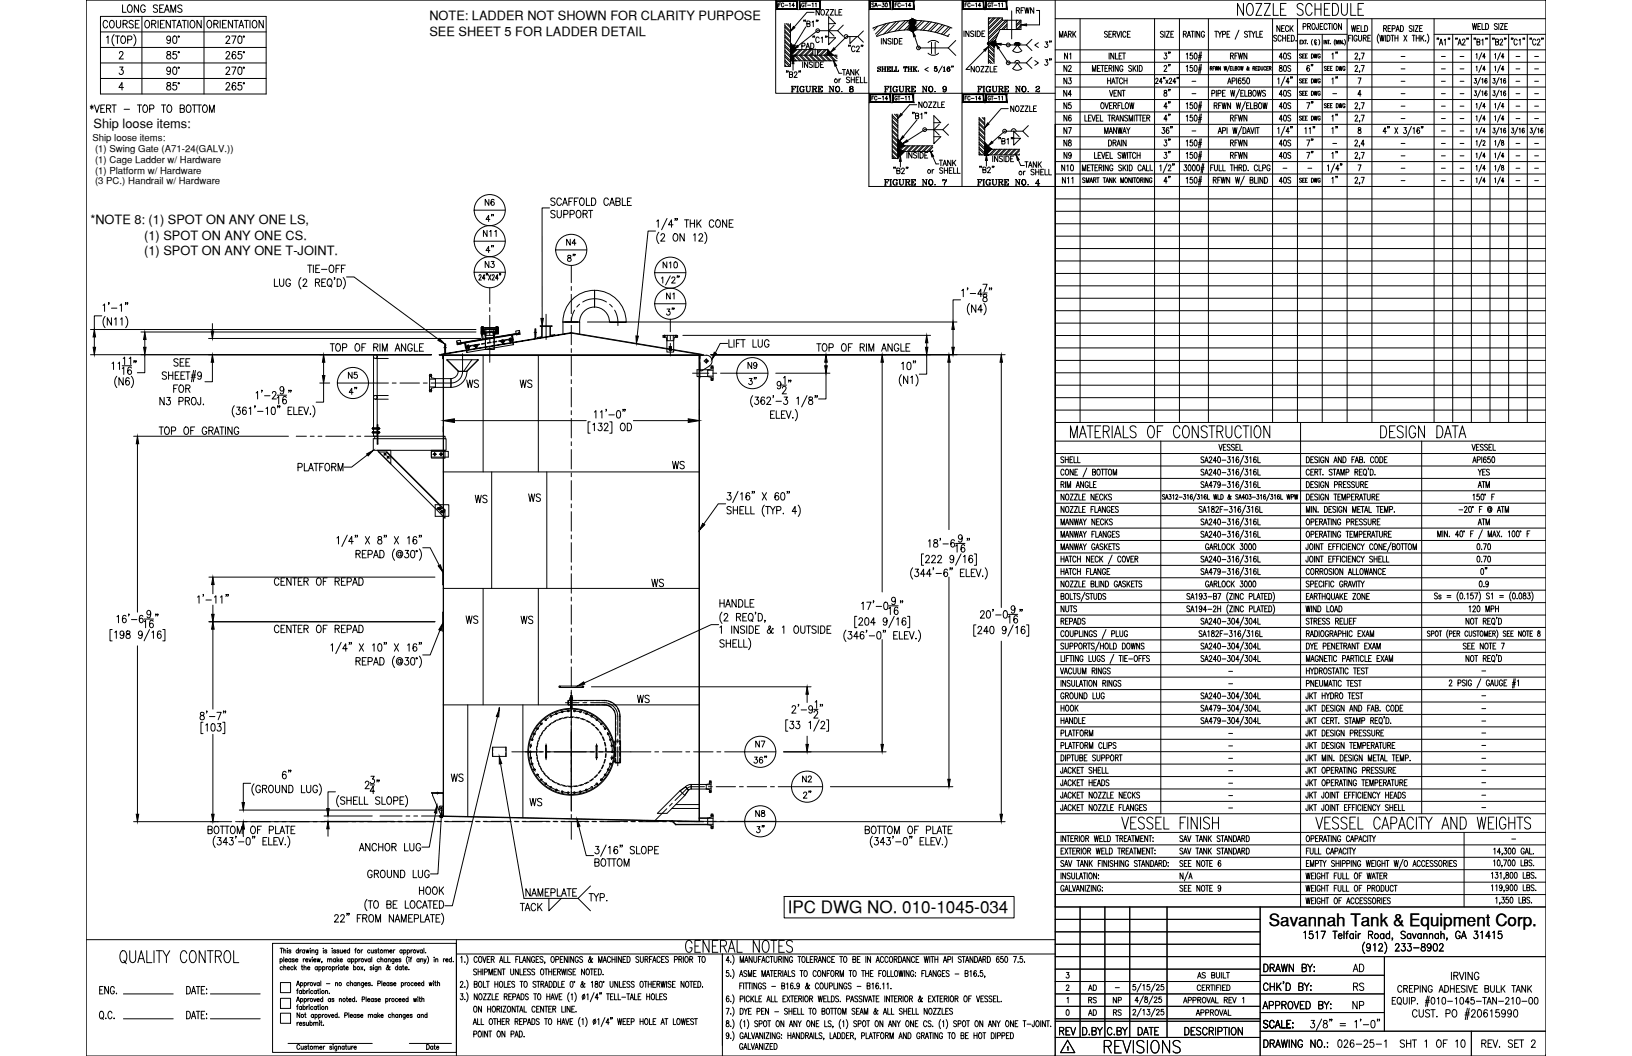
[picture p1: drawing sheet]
<svg xmlns="http://www.w3.org/2000/svg" width="432mm" height="279mm" viewBox="0 0 432 279" stroke-linecap="round" stroke-linejoin="round" font-family="sans-serif">
<defs><g id="words">
<text font-size="6.6" x="291.4" y="279.8">REVISIONS</text>
<g font-size="5.3">
<text x="149.2" y="70.6">8&quot;</text>
<text x="122.8" y="103.7">WS</text>
<text x="136.9" y="103.7">WS</text>
<text x="124.9" y="134.4">WS</text>
<text x="139" y="134.1">WS</text>
<text x="122.4" y="166.2">WS</text>
<text x="118.5" y="208.1">WS</text>
<text x="139.3" y="214.5">WS</text>
<text x="136.9" y="242.4">TACK</text>
<text x="279.4" y="275.2">REV</text>
</g>
<g font-size="4.9">
<text x="26.5" y="8.5">COURSE</text>
<text x="280.8" y="16.9">N1</text>
<text x="310.8" y="16.9" transform="rotate(-90 310.8 16.9)">3&quot;</text>
<text x="337.6" y="16.9">40S</text>
<text x="355.2" y="16.9" transform="rotate(-90 355.2 16.9)">1&quot;</text>
<text x="306.9" y="20.1">2&quot;</text>
<text x="355.2" y="23.3" transform="rotate(-90 355.2 23.3)">1&quot;</text>
<text x="280.5" y="26.8">N4</text>
<text x="306.9" y="30">4&quot;</text>
<text x="310.8" y="26.8" transform="rotate(-90 310.8 26.8)">8&quot;</text>
<text x="337.6" y="26.8">40S</text>
<text x="306.9" y="33.2">4&quot;</text>
<text x="351.4" y="33.2">1&quot;</text>
<text x="280.5" y="36.7">N7</text>
<text x="280.5" y="39.9">N8</text>
<text x="306.9" y="39.9">3&quot;</text>
<text x="337.6" y="39.9">40S</text>
<text x="280.1" y="46.6">N10</text>
<text x="306.9" y="43">3&quot;</text>
<text x="355.2" y="43" transform="rotate(-90 355.2 43)">1&quot;</text>
<text x="306.9" y="49.7">4&quot;</text>
<text x="337.6" y="49.7">40S</text>
<text x="355.2" y="49.7" transform="rotate(-90 355.2 49.7)">1&quot;</text>
<text x="127.4" y="55.7">N6</text>
<text x="127" y="63.9">N11</text>
<text x="127.7" y="68.1">4&quot;</text>
<text x="175.3" y="80.4">N1</text>
<text x="196.8" y="98.8">N9</text>
<text x="91.4" y="105.5">4&quot;</text>
<text x="197.2" y="103">3&quot;</text>
<text x="177.1" y="125.2">WS</text>
<text x="390.2" y="127">YES</text>
<text x="394.8" y="153.1" transform="rotate(-90 394.8 153.1)">0&quot;</text>
<text x="171.4" y="156.3">WS</text>
<text x="136.9" y="166.2">WS</text>
<text x="167.9" y="187">WS</text>
<text x="199" y="199">N7</text>
<text x="211.3" y="208.1">N2</text>
<text x="211.7" y="212.4">2&quot;</text>
<text x="199" y="217.3">N8</text>
<text x="199.3" y="221.5">3&quot;</text>
<text x="154.9" y="239.5">TYP.</text>
<text x="357" y="258.2">AD</text>
<text x="357.4" y="263.2">RS</text>
<text x="357" y="268.1">NP</text>
</g>
<g font-size="4.5">
<text x="208.4" y="241.7">IPC DWG NO. 010-1045-034</text>
<text x="335.7" y="244.9">Savannah Tank &amp; Equipment Corp.</text>
</g>
<g font-size="4.4">
<text x="268.1" y="4.6">RFWN</text>
<text x="279.4" y="10.9">MARK</text>
<text x="336.9" y="9.5">NECK</text>
<text x="356.7" y="9.5">WELD</text>
<text x="211.3" y="14.1">PAD</text>
<text x="221.9" y="21.2">TANK</text>
<text x="280.5" y="20.1">N2</text>
<text x="280.5" y="23.3">N3</text>
<text x="337.6" y="20.1">80S</text>
<text x="348.5" y="20.1" transform="rotate(-90 348.5 20.1)">6&quot;</text>
<text x="280.5" y="30">N5</text>
<text x="337.6" y="30">40S</text>
<text x="348.5" y="30" transform="rotate(-90 348.5 30)">7&quot;</text>
<text x="280.5" y="33.2">N6</text>
<text x="324.6" y="33.2">RFWN</text>
<text x="337.6" y="33.2">40S</text>
<text x="348.5" y="39.9" transform="rotate(-90 348.5 39.9)">7&quot;</text>
<text x="270.2" y="45.5">TANK</text>
<text x="280.5" y="43">N9</text>
<text x="324.6" y="43">RFWN</text>
<text x="337.6" y="43">40S</text>
<text x="148.9" y="66">N4</text>
<text x="127.4" y="72">N3</text>
<text x="174.6" y="72">N10</text>
<text x="91.4" y="101.2">N5</text>
<text x="390.2" y="130.2">ATM</text>
<text x="390.2" y="140.1">ATM</text>
<text x="279.8" y="163">NUTS</text>
<text x="287.2" y="263.2">AD</text>
<text x="287.2" y="269.9">AD</text>
<text x="287.2" y="266.7">RS</text>
<text x="293.5" y="266.7">NP</text>
<text x="293.9" y="269.9">RS</text>
</g>
<g font-size="3.4">
<text x="113.6" y="5.3">NOTE: LADDER NOT SHOWN FOR CLARITY PURPOSE</text>
<text x="113.6" y="9.6">SEE SHEET 5 FOR LADDER DETAIL</text>
<text x="24.7" y="33.7">Ship loose items:</text>
<text x="23.9" y="59.3">*NOTE 8: (1) SPOT ON ANY ONE LS,</text>
<text x="38.2" y="63.4">(1) SPOT ON ANY ONE CS.</text>
<text x="38.2" y="67.6">(1) SPOT ON ANY ONE T-JOINT.</text>
</g>
<g font-size="2.6">
<text x="369.7" y="16.2">-</text>
<text x="380.6" y="16.2">-</text>
<text x="385.6" y="16.2">-</text>
<text x="400" y="16.2">-</text>
<text x="405" y="16.2">-</text>
<text x="314.3" y="22.6">-</text>
<text x="369.7" y="19.4">-</text>
<text x="369.7" y="22.6">-</text>
<text x="380.6" y="19.4">-</text>
<text x="380.6" y="22.6">-</text>
<text x="385.6" y="19.4">-</text>
<text x="385.6" y="22.6">-</text>
<text x="400" y="19.4">-</text>
<text x="400" y="22.6">-</text>
<text x="405" y="19.4">-</text>
<text x="405" y="22.6">-</text>
<text x="314.3" y="26.1">-</text>
<text x="351.7" y="26.1">-</text>
<text x="369.7" y="26.1">-</text>
<text x="369.7" y="29.3">-</text>
<text x="380.6" y="26.1">-</text>
<text x="380.6" y="29.3">-</text>
<text x="385.6" y="26.1">-</text>
<text x="385.6" y="29.3">-</text>
<text x="400" y="26.1">-</text>
<text x="400" y="29.3">-</text>
<text x="405" y="26.1">-</text>
<text x="405" y="29.3">-</text>
<text x="314.3" y="36">-</text>
<text x="369.7" y="32.5">-</text>
<text x="380.6" y="32.5">-</text>
<text x="380.6" y="36">-</text>
<text x="385.6" y="32.5">-</text>
<text x="385.6" y="36">-</text>
<text x="400" y="32.5">-</text>
<text x="405" y="32.5">-</text>
<text x="351.7" y="39.2">-</text>
<text x="369.7" y="39.2">-</text>
<text x="380.6" y="39.2">-</text>
<text x="385.6" y="39.2">-</text>
<text x="400" y="39.2">-</text>
<text x="405" y="39.2">-</text>
<text x="338.7" y="45.9">-</text>
<text x="345" y="45.9">-</text>
<text x="369.7" y="42.3">-</text>
<text x="369.7" y="45.9">-</text>
<text x="380.6" y="42.3">-</text>
<text x="380.6" y="45.9">-</text>
<text x="385.6" y="42.3">-</text>
<text x="385.6" y="45.9">-</text>
<text x="400" y="42.3">-</text>
<text x="400" y="45.9">-</text>
<text x="405" y="42.3">-</text>
<text x="405" y="45.9">-</text>
<text x="369.7" y="49">-</text>
<text x="380.6" y="49">-</text>
<text x="385.6" y="49">-</text>
<text x="400" y="49">-</text>
<text x="405" y="49">-</text>
<text x="324.2" y="178.9">-</text>
<text x="391.2" y="178.9">-</text>
<text x="324.2" y="182">-</text>
<text x="391.2" y="185.2">-</text>
<text x="391.2" y="191.9">-</text>
<text x="391.2" y="188.7">-</text>
<text x="324.2" y="195.4">-</text>
<text x="391.2" y="195.1">-</text>
<text x="324.2" y="198.6">-</text>
<text x="324.2" y="201.8">-</text>
<text x="391.2" y="198.6">-</text>
<text x="391.2" y="201.8">-</text>
<text x="324.2" y="205.3">-</text>
<text x="324.2" y="208.5">-</text>
<text x="391.2" y="208.5">-</text>
<text x="391.2" y="205">-</text>
<text x="324.2" y="211.7">-</text>
<text x="324.2" y="214.8">-</text>
<text x="391.2" y="214.8">-</text>
<text x="391.2" y="211.7">-</text>
<text x="399" y="223.3">-</text>
<text x="294.2" y="262.5">-</text>
</g>
<g font-size="2.5">
<text x="24.4" y="37.4">Ship loose items:</text>
<text x="25.2" y="40.2">(1) Swing Gate (A71-24(GALV.))</text>
<text x="25.2" y="43.1">(1) Cage Ladder w/ Hardware</text>
<text x="25.2" y="45.9">(1) Platform w/ Hardware</text>
<text x="25.2" y="48.7">(3 PC.) Handrail w/ Hardware</text>
</g>
</g></defs>
<!-- layer: 0 -->
<g fill="none" stroke="#000" stroke-width=".26">
<path d="M22.8 0h386.2v279.4h-386.2zM205.2 0v24.7h74M229.9 0v49.3h179.1M254.5 0v49.3M279.2 0v240v-207.1h129.8M279.2 5h129.8M279.2 13.2h129.8M279.2 16.5h129.8M279.2 19.7h129.8M285.8 5v106.8M305.5 5v106.8M312.1 5v106.8"/>
<path d="M319.7 5v106.8M336.7 5v106.8M343.3 9.1h13.1M343.3 5v106.8M349.8 9.1v102.7M356.4 5v106.8M363 5v106.8M379.4 9.1h29.6M379.4 5v106.8M384.4 9.1v102.7M389.3 9.1v102.7M394.2 9.1v102.7"/>
<path d="M399.2 9.1v102.7M404.1 9.1v102.7M279.2 23h129.8M279.2 26.3h129.8M279.2 29.6h129.8M279.2 36.2h129.8M279.2 39.5h129.8M279.2 42.8h129.8M279.2 46h129.8M279.2 52.6h129.8M279.2 55.9h129.8M279.2 59.2h129.8"/>
<path d="M279.2 62.5h129.8M279.2 65.8h129.8M279.2 69h129.8M279.2 72.3h129.8M279.2 75.6h129.8M279.2 78.9h129.8M279.2 98.6h129.8M279.2 95.4h129.8M279.2 92.1h129.8M279.2 88.8h129.8M279.2 85.5h129.8M279.2 82.2h129.8"/>
<path d="M279.2 120h129.8M279.2 111.8h129.8M279.2 116.7h129.8M279.2 105.2h129.8M279.2 101.9h129.8M279.2 108.5h129.8M307.1 116.7v98.6M344.1 111.8v128.2M376.2 116.7v98.6M279.2 129.9h129.8M279.2 126.6h129.8M279.2 123.3h129.8"/>
<path d="M279.2 133.1h129.8M279.2 136.4h129.8M279.2 139.7h129.8M279.2 143h129.8M279.2 146.3h129.8M279.2 149.6h129.8M279.2 152.9h129.8M279.2 156.1h129.8M279.2 159.4h129.8M279.2 179.2h129.8M279.2 175.9h129.8M279.2 172.6h129.8"/>
<path d="M279.2 169.3h129.8M279.2 166h129.8M279.2 162.7h129.8M279.2 198.9h129.8M279.2 195.6h129.8M279.2 192.3h129.8M279.2 189h129.8M279.2 185.7h129.8M279.2 182.5h129.8M279.2 215.3h129.8M279.2 212h129.8M279.2 208.7h129.8"/>
<path d="M279.2 205.5h129.8M279.2 202.2h129.8M279.2 220.2h129.8M279.2 223.5h129.8M279.2 226.8h129.8M279.2 230.1h129.8M279.2 233.4h129.8M279.2 236.7h129.8M285.8 240v34.5M292.3 240v34.5M298.9 240v34.5M308.8 240v34.5"/>
<path d="M333.4 240v39.4M387.4 220.2v19.8M409 240h-129.8v39.4M22.8 248.6h256.4M72.1 249.6h48.7v28.8h-48.7zM74.1 253.8l.1-.1a.37 .37 0 0 1 .5 .4 .37 .37 0 0 1-.6 .2M74.1 250.9h.7M74.1 253.7v1.2M74.2 260h2.7v2.6h-2.7zM74.5 250.9v1.3M74.7 255.9a.35 .35 0 0 0-.5 0 .35 .35 0 0 0 0 .5 .35 .35 0 0 0 .5 0M75.1 251.5l.2-.2 .3 .1v.8"/>
<path d="M75.1 256l.2-.2h.3v.8M75.1 250.9v1.3M75.1 253.2v1.3M75.1 255.3v1.3M75.4 254h.7l-.1-.2a.35 .35 0 0 0-.5 .1 .35 .35 0 0 0 .1 .5 .35 .35 0 0 0 .5-.1M76 256.1h.6v-.2a.36 .36 0 0 0-.5 0 .36 .36 0 0 0 0 .5 .36 .36 0 0 0 .5 0M76 251h.1M76.1 251.4v.8M77 251.5l-.2-.2-.4 .2 .5 .3v.3l-.3 .1-.2-.2M77 253.8a.36 .36 0 0 0-.5 0 .36 .36 0 0 0 0 .5 .36 .36 0 0 0 .5 0M77 253.7v.8M77.5 255.9a.35 .35 0 0 0-.5 0 .35 .35 0 0 0 0 .5 .35 .35 0 0 0 .5 0"/>
<path d="M77.9 253.8l-.2-.1-.4 .1 .5 .3v.3l-.3 .1-.2-.2M77.9 255.3v1.3M78.1 256.1l.3 .5M78.2 254h.6v-.2a.36 .36 0 0 0-.5 0 .36 .36 0 0 0 0 .5 .36 .36 0 0 0 .5 0M78.4 255.8l-.5 .6M79 251.5a.35 .35 0 0 0-.6 0 .35 .35 0 0 0 0 .5 .35 .35 0 0 0 .6 0M79 250.9v1.3M79.4 251.3v.9M79.5 260v1.2M79.7 255.8h.4M79.8 251.3l-.4 .4M79.9 255.3v1.1l.2 .2"/>
<path d="M80.2 253.7v.8M80.4 256l.3-.2h.2l.1 .8M80.4 255.3v1.3M80.5 260v1.2M80.6 251.5a.35 .35 0 0 0-.5 0 .35 .35 0 0 0 0 .5 .35 .35 0 0 0 .5 0M80.6 251.3v.9M80.6 253.7l-.4 .3M80.8 254h.6v-.3a.37 .37 0 0 0-.6 .4 .37 .37 0 0 0 .6 .2M80.9 251.3l.3 .9 .2-.9 .2 .9 .2-.9M81.4 256.1h.6a.31 .31 0 0 0-.3-.4 .31 .31 0 0 0-.3 .4l.2 .5 .4-.2M81.4 260v.8M81.7 253.7l.3 .8 .3-.8"/>
<path d="M81.9 260l-.5 .3M82.1 251h.1M82.1 251.4v.8M82.5 251.5l.3-.2 .2 .1 .1 .8M82.5 251.3v.9M82.6 253.3h.1M82.6 253.7v.8M83 254h.6l-.1-.2a.35 .35 0 0 0-.4 .1 .35 .35 0 0 0 0 .5 .35 .35 0 0 0 .5-.1M83 260l.3 .8 .3-.8M83.9 253.7l.2 .8 .2-.8 .2 .8 .2-.8M84 255.9a.35 .35 0 0 0-.5 0 .35 .35 0 0 0 0 .5 .35 .35 0 0 0 .5 0M84 255.8v.8"/>
<path d="M84.1 251.3l-.1 1.2h-.4M84.1 251.5a.35 .35 0 0 0-.5 0 .35 .35 0 0 0 0 .5 .35 .35 0 0 0 .5 0M84.4 255.9a.35 .35 0 0 1 .5 0 .35 .35 0 0 1 0 .5 .35 .35 0 0 1-.5 0M84.4 255.8v1.2M84.5 260v.8M84.9 259.5v1.3M85.2 254.4l-.1 .3M85.3 255.9a.35 .35 0 0 1 .6 0 .35 .35 0 0 1 0 .5 .35 .35 0 0 1-.6 0M85.3 255.8v1.2M85.5 251h.1M85.6 251.4v.8M86.3 255.8v.8"/>
<path d="M86.5 251.5l-.2-.2-.4 .2 .5 .3v.3l-.3 .1-.2-.2M86.7 253.9l.2-.2h.3v.8M86.7 253.7v.8M86.7 255.8l-.4 .3M87.2 253.9l.3-.2h.2l.1 .8M87.8 251h.1M87.9 251.4v.8M87.9 255.9a.35 .35 0 0 1 .6 0 .35 .35 0 0 1 0 .5 .35 .35 0 0 1-.6 0M87.9 255.8v1.2M88.8 253.8a.36 .36 0 0 0-.5 0 .36 .36 0 0 0 0 .5 .36 .36 0 0 0 .5 0M88.8 253.7v.8M88.8 260v.8"/>
<path d="M88.8 251.5l-.2-.2-.4 .2 .6 .3v.3l-.3 .1-.3-.2M88.9 255.8v.8M89.2 253.2v1.3M89.3 255.8l-.4 .3M89.4 254l.3 .5M89.5 255.4h.1M89.6 255.8v.8M89.7 251.5l-.2-.2-.4 .2 .5 .3v.3l-.3 .1-.2-.2M89.7 253.7l-.5 .6M90 254h.6v-.2a.35 .35 0 0 0-.5 .1 .35 .35 0 0 0 0 .4 .35 .35 0 0 0 .5 0M90 251.3l.1 .8 .2 .1 .3-.3M90.6 255.9a.35 .35 0 0 0-.6 0 .35 .35 0 0 0 0 .5 .35 .35 0 0 0 .6 0"/>
<path d="M90.6 255.8v.8M90.6 251.3v.9M90.9 255.8h.3M91 251.7h.6l-.1-.3a.36 .36 0 0 0-.5 .1 .36 .36 0 0 0 .1 .5 .36 .36 0 0 0 .5 0M91 255.3v1.1l.3 .2M91.5 256.1h.6a.31 .31 0 0 0-.3-.4 .31 .31 0 0 0-.3 .4l.3 .5 .3-.2M92.5 251.5a.35 .35 0 0 0-.5 0 .35 .35 0 0 0 0 .5 .35 .35 0 0 0 .5 0M92.5 250.9v1.3M92.6 253.8a.36 .36 0 0 0-.5 0 .36 .36 0 0 0 0 .5 .36 .36 0 0 0 .5 0M92.6 253.7v.8M92.7 259.5v1.3M93 253.8l.1-.1a.37 .37 0 0 1 .5 .4 .37 .37 0 0 1-.6 .2"/>
<path d="M93 253.7v1.2M93.6 255.9a.35 .35 0 0 1 .5 0 .35 .35 0 0 1 0 .5 .35 .35 0 0 1-.5 0M93.6 255.3v1.3M93.9 251.3h.3M94 253.8l.1-.1a.37 .37 0 0 1 .5 .4 .37 .37 0 0 1-.6 .2M94 253.7v1.2M94.2 260v.8M94.3 250.9l-.3 .2v1.1M94.6 260v.8M95 253.7v.8M95.4 253.7l-.4 .3M95.5 255.8l.5 .8"/>
<path d="M95.6 251.3v.9M96 251.3l-.4 .4M96 255.8l-.5 .8M96.2 260l-.1 1.1-.4 .1M96.5 253.7l.3 .8 .3-.8M96.5 256.5l-.1 .3M97.9 251.5a.35 .35 0 0 0-.6 0 .35 .35 0 0 0 0 .5 .35 .35 0 0 0 .6 0M98 253.8a.36 .36 0 0 0-.6 0 .36 .36 0 0 0 0 .5 .36 .36 0 0 0 .6 0M98 253.7v.8M98.2 251.3l.1 .8 .2 .1 .3-.3M98.4 253.2v1.3M98.5 255.9l-.2-.1h-.3v.3l.5 .3-.2 .2-.4-.2"/>
<path d="M98.8 251.3v.9M98.8 255.4h.1M98.8 255.8v.8M99.7 251.5l-.2-.2-.4 .2 .6 .3v.3l-.4 .1-.2-.2M99.8 255.8v1.1l-.5 .1M99.8 255.9a.35 .35 0 0 0-.5 0 .35 .35 0 0 0 0 .5 .35 .35 0 0 0 .5 0M99.9 251.3h.4M100.1 250.9v1l.3 .3M100.2 256l.3-.2h.2l.1 .8M100.2 255.8v.8M100.4 253.8a.36 .36 0 0 0-.5 0 .36 .36 0 0 0 0 .5 .36 .36 0 0 0 .5 0M100.8 253.9l.2-.2h.3v.8"/>
<path d="M100.8 253.2v1.3M101 259.5v1.3M101.6 251.5l.3-.2 .3 .1v.8M101.6 251.3v.9M102.2 251.5l.2-.2 .3 .1 .1 .8M102.3 253.8l-.1-.1a.37 .37 0 0 0-.5 .4 .37 .37 0 0 0 .6 .2M102.3 253.7v.8M102.7 253.9l.3-.2h.2l.1 .8M102.7 253.7v.8M102.9 260v.8M103.1 251.7h.6a.31 .31 0 0 0-.3-.4 .31 .31 0 0 0-.3 .4l.3 .5 .3-.2M103.2 255.9l-.1-.1a.67 .67 0 0 1-.8 .7v-.4l.5-.4-.2-.4-.1 .5 .5 .7h.2"/>
<path d="M104.1 251.3v.9M104.2 253.7v1.1l-.4 .1M104.2 253.8a.36 .36 0 0 0-.5 0 .36 .36 0 0 0 0 .5 .36 .36 0 0 0 .5 0M104.5 251.3l-.4 .4M104.6 254h.6v-.2a.35 .35 0 0 0-.5 .1 .35 .35 0 0 0 0 .5 .35 .35 0 0 0 .5-.1M105.2 255.9a.35 .35 0 0 0-.5 0 .35 .35 0 0 0 0 .5 .35 .35 0 0 0 .5 0M105.2 255.3v1.3M106.1 253.8l-.2-.1-.4 .1 .5 .3v.3l-.3 .1-.2-.2M106.2 255.9a.35 .35 0 0 0-.5 0 .35 .35 0 0 0 0 .5 .35 .35 0 0 0 .5 0M106.2 255.8v.8M106.2 260v1.2M106.4 251.5a.35 .35 0 0 0-.5 0 .35 .35 0 0 0 0 .5 .35 .35 0 0 0 .5 0"/>
<path d="M106.4 251.3v.9M106.5 255.8h.3M106.6 255.3v1.1l.3 .2M106.8 251.5a.35 .35 0 0 1 .5 0 .35 .35 0 0 1 0 .5 .35 .35 0 0 1-.5 0M106.8 251.3v1.3M107.2 256.1h.6l-.1-.2a.35 .35 0 0 0-.5 0 .35 .35 0 0 0 .1 .5 .35 .35 0 0 0 .5 0M107.2 260v.8M107.6 260l-.4 .3M107.8 251.5a.35 .35 0 0 1 .5 0 .35 .35 0 0 1 0 .5 .35 .35 0 0 1-.5 0M107.8 251.3v1.3M107.9 253a1.45 1.45 0 0 0 0 1.9M108.2 256.5h.1"/>
<path d="M108.2 253.3h.1M108.2 253.7v.8M108.5 253.7h.4M108.7 251.3v.9M108.9 253.2l-.2 .3v1M109.2 251.3l-.5 .4M110.3 251.3l.3 .9 .3-.9M110.9 253.8a.36 .36 0 0 0-.5 0 .36 .36 0 0 0 0 .5 .36 .36 0 0 0 .5 0M110.9 253.7v.8M111.3 253.9l.2-.2h.3l.1 .8M111.3 253.7v.8M111.8 251.5a.35 .35 0 0 0-.6 0 .35 .35 0 0 0 0 .5 .35 .35 0 0 0 .6 0"/>
<path d="M111.8 251.3v.9M112.1 259.5v1.3M112.2 253.7l.3 .8 .3-.8M112.2 250.9v1.3M112.5 254.5l-.4 .4M112.6 252h.1M113 253a1.45 1.45 0 0 1 0 1.9M113.5 260l.2 .8 .3-.8 .2 .8 .2-.8M114.7 259.6h.1M114.8 253.3h.1M114.9 253.7v.8M115 260h.4"/>
<path d="M115.2 259.5v1.1l.2 .2M115.3 253.9l.2-.2h.3v.8M115.3 253.7v.8M115.7 259.5v1.3M117.3 253.7v.8M117.7 253.7l-.4 .3M117.9 254h.7l-.1-.2a.35 .35 0 0 0-.5 .1 .35 .35 0 0 0 .1 .5 .35 .35 0 0 0 .5-.1M119.5 253.8l-.1-.1a.37 .37 0 0 0-.6 .4 .37 .37 0 0 0 .7 .2M119.5 253.2v1.3M119.9 254.4h.1M120.8 248.6v30.8M120.8 252.4h158.4"/>
<path d="M191.1 252.4v27M279.2 243.2h54.2M279.2 246.5h54.2M279.2 249.8h54.2M279.2 256.4h54.2M279.2 259.7h54.2M279.2 253.1h129.8M333.4 258h32.9M366.3 253.1v19.7M74.2 268.1h2.7v2.6h-2.7zM74.2 264.1h2.7v2.7h-2.7zM76.2 276.1h22.3"/>
<path d="M78.4 260.8l.4-1.3 .5 1.3M78.4 265l.4-1.2 .5 1.2M78.5 262.1h.3M78.5 266.3h.3M78.6 260.4h.5M78.6 264.6h.5M78.6 270.5v.8M78.9 261.7l-.2 .2v1M78.9 265.9l-.2 .2v1M79 270.5l-.4 .3M79.2 270.8h.6l-.1-.2a.37 .37 0 0 0-.5 .3 .37 .37 0 0 0 .6 .2M79.3 268v1.2l-.7-1.2v1.2"/>
<path d="M79.3 276.7a.39 .39 0 0 0-.5-.3 .39 .39 0 0 0-.3 .5v.3a.39 .39 0 0 0 .3 .4 .39 .39 0 0 0 .5-.3M79.5 260.2a.35 .35 0 0 1 .5-.1 .35 .35 0 0 1 0 .5 .35 .35 0 0 1-.5 0M79.5 264.4l.1-.2a.36 .36 0 0 1 .5 .4 .36 .36 0 0 1-.6 .2M79.5 264.2v1.2M79.7 276.8v.8h.3l.2-.2M79.8 262.3a.36 .36 0 0 0-.5-.1 .36 .36 0 0 0 0 .6 .36 .36 0 0 0 .5-.1M79.8 266.5a.35 .35 0 0 0-.5-.1 .35 .35 0 0 0 0 .6 .35 .35 0 0 0 .5-.1M79.8 262.1v.8M79.8 266.3v.8M80.2 262.3a.36 .36 0 0 1 .5-.1 .36 .36 0 0 1 0 .6 .36 .36 0 0 1-.5-.1M80.2 266.5a.35 .35 0 0 1 .5-.1 .35 .35 0 0 1 0 .6 .35 .35 0 0 1-.5-.1M80.2 261.7v1.2"/>
<path d="M80.2 265.9v1.2M80.2 276.8v.8M80.5 260.2a.35 .35 0 0 1 .5-.1 .35 .35 0 0 1 0 .5 .35 .35 0 0 1-.5 0M80.5 264.4l.1-.2a.37 .37 0 0 1 .5 .4 .37 .37 0 0 1-.6 .2M80.5 264.2v1.2M80.6 268.4h.3M80.7 270.7l-.2-.2-.4 .2 .5 .3v.3h-.3l-.2-.2M80.8 268v1l.2 .2M81 270.5l.1 .8h.3l.2-.2M81.2 277l-.3-.2-.3 .2 .5 .3v.3h-.3l-.2-.1M81.2 262.1v.8M81.2 266.3v.8"/>
<path d="M81.4 276.8h.4M81.4 264.2v.8M81.6 262.1l-.4 .3M81.6 266.3l-.4 .3M81.6 276.4v1l.2 .2M81.6 270.5v.8M81.8 261.7h.1M81.8 265.9h.1M81.8 262.1v.8M81.8 266.3v.8M81.9 264.2l-.5 .3M82 270.7a.36 .36 0 0 1 .5-.1 .36 .36 0 0 1 0 .6 .36 .36 0 0 1-.5-.1"/>
<path d="M82 270.1v1.2M82.8 262.3a.36 .36 0 0 0-.5-.1 .36 .36 0 0 0 0 .6 .36 .36 0 0 0 .5-.1M82.8 266.5a.35 .35 0 0 0-.5-.1 .35 .35 0 0 0 0 .6 .35 .35 0 0 0 .5-.1M82.9 268.6l-.1-.2a.37 .37 0 0 0-.5 .4 .37 .37 0 0 0 .6 .2M82.9 268.4v.8M83 264.2l.3 .8 .3-.8M83 270.7l.2-.2 .3 .1v.7M83 270.5v.8M83.1 277l.3-.2 .2 .1 .1 .7M83.1 276.8v.8M83.4 268.6l.1-.2a.37 .37 0 0 1 .5 .4 .37 .37 0 0 1-.6 .2M83.4 268.4v1.2"/>
<path d="M83.5 270.7l.3-.2 .3 .1v.7M83.7 277l.2-.2 .3 .1v.7M83.7 262.3a.36 .36 0 0 0-.5-.1 .36 .36 0 0 0 0 .6 .36 .36 0 0 0 .5-.1M83.7 266.5a.35 .35 0 0 0-.5-.1 .35 .35 0 0 0 0 .6 .35 .35 0 0 0 .5-.1M83.7 262.1v.8M83.7 266.3v.8M83.9 264.5h.6l-.1-.2a.36 .36 0 0 0-.5 .1 .36 .36 0 0 0 .1 .5 .36 .36 0 0 0 .5-.1M84 262.1h.4M84 266.3h.4M84.2 261.7v1l.2 .2M84.2 265.9v1l.2 .2M84.3 268.6l.1-.2a.37 .37 0 0 1 .5 .4 .37 .37 0 0 1-.6 .2"/>
<path d="M84.3 268.4v1.2M84.5 260.2a.35 .35 0 0 0-.5-.1 .35 .35 0 0 0 0 .5 .35 .35 0 0 0 .5 0M84.5 270.1h.1M84.5 270.6v.7M84.6 277.2h.6a.31 .31 0 0 0-.3-.4 .31 .31 0 0 0-.3 .4l.2 .4 .4-.1M84.7 261.7h.1M84.7 265.9h.1M84.7 262.1v.8M84.7 266.3v.8M84.8 270.5h.4M85 270.1v1l.2 .2M85.3 268.4v.8"/>
<path d="M85.4 264.4l-.1-.2a.36 .36 0 0 0-.5 .4 .36 .36 0 0 0 .6 .2M85.4 263.8v1.2M85.6 276.8v.8M85.6 271.2h.1M85.7 268.4l-.4 .4M86 276.8l-.4 .4M86.1 262.3l.3-.2h.2l.1 .8M86.1 266.5l.3-.2h.2l.1 .8M86.1 262.1v.8M86.1 266.3v.8M86.4 260.3h.9M86.8 268.4l.3 .8 .3-.8"/>
<path d="M87.1 262.8h.1M87.4 264.4a.36 .36 0 0 0-.5-.1 .36 .36 0 0 0 0 .5 .36 .36 0 0 0 .5 0M87.4 264.2v.8M87.7 268.8h.6l-.1-.4a.37 .37 0 0 0-.5 .4 .37 .37 0 0 0 .6 .2M87.8 277l-.2-.2-.3 .1v.2l.5 .4-.2 .1-.4-.1M88.1 276.4h.1M88.2 276.9v.7M88.3 264.4l-.1-.2-.4 .2 .5 .2v.4h-.3l-.2-.2M88.8 260.2l.2-.2h.3v.8M89.1 276.8v1.1l-.4 .1M89.1 277a.34 .34 0 0 0-.5 0 .34 .34 0 0 0 0 .5 .34 .34 0 0 0 .5 0M89.2 268.6l-.1-.2a.37 .37 0 0 0-.5 .4 .37 .37 0 0 0 .6 .2"/>
<path d="M89.2 268v1.2M89.5 277l.3-.2 .2 .1 .1 .7M89.5 276.8v.8M89.7 269.1h.1M89.8 264.4l.2-.2h.3v.8M89.8 264.2v.8M91.1 277a.35 .35 0 0 0-.6 0 .35 .35 0 0 0 0 .5 .35 .35 0 0 0 .6 0M91.1 276.8v.8M91.2 268.6h.6l.1-.5-.7-.1v1.2M91.4 276.8h.3M91.5 276.4v1l.3 .2M91.6 264.2h.4"/>
<path d="M91.8 263.8v1l.2 .2M92.1 276.8v.8h.3l.2-.2M92.3 264.5h.6l-.1-.3a.36 .36 0 0 0-.5 .4 .36 .36 0 0 0 .6 .2M92.3 268v1.2M92.4 260.2a.35 .35 0 0 0-.6-.1 .35 .35 0 0 0 0 .5 .35 .35 0 0 0 .6 0M92.6 268.8h.7l-.1-.3a.36 .36 0 0 0-.5 .1 .36 .36 0 0 0 .1 .5 .36 .36 0 0 0 .5-.1M92.6 276.8v.8M92.7 260.2l.3-.2h.2l.1 .8M93 276.8v.8M93.5 276.8l-.5 .4M93.7 277.2h.6l-.1-.3a.36 .36 0 0 0-.5 .1 .36 .36 0 0 0 .1 .5 .36 .36 0 0 0 .5 0M93.8 264.4a.36 .36 0 0 0-.5-.1 .36 .36 0 0 0 0 .5 .36 .36 0 0 0 .5 0"/>
<path d="M93.8 263.8v1.2M94.2 268.6l-.1-.2a.37 .37 0 0 0-.6 .4 .37 .37 0 0 0 .7 .2M94.2 268.4v.8M94.2 260.2a.35 .35 0 0 0-.5-.1 .35 .35 0 0 0 0 .5 .35 .35 0 0 0 .5 0M94.3 264.9h.1M94.6 260.2l.3-.2h.2l.1 .8M95.1 268.6l-.5-.2v.3l.5 .3-.2 .2-.4-.2M95.4 268.8h.6l-.1-.4a.37 .37 0 0 0-.5 .4 .37 .37 0 0 0 .6 .2M95.8 264.4h.6v-.6h-.6v1.2M96.2 260.2a.35 .35 0 0 0-.5-.1 .35 .35 0 0 0 0 .5 .35 .35 0 0 0 .5 0M96.5 260.3h.6v-.2a.36 .36 0 0 0-.5 .1 .36 .36 0 0 0 0 .4 .36 .36 0 0 0 .5 0M96.9 263.8v1.2"/>
<path d="M97.2 264.5h.7l-.2-.3a.36 .36 0 0 0-.5 .4 .36 .36 0 0 0 .7 .2M97.5 268.6l.5-.2v.8M97.5 268.4v.8M98 260.2l-.2-.2h-.3v.3l.5 .3-.2 .2-.3-.2M98 268.6l.5-.2 .1 .8M98.4 260.7h.1M98.8 264.4a.36 .36 0 0 0-.5-.1 .36 .36 0 0 0 0 .5 .36 .36 0 0 0 .5 0M98.8 264.2v.8M99.5 268.6l-.1-.2a.37 .37 0 0 0-.5 .4 .37 .37 0 0 0 .6 .2M99.5 268.4v.8M99.7 264.4l-.2-.2-.4 .2 .6 .2v.4h-.4l-.2-.2M99.9 260.2h.7v-.5l-.7-.2v1.3"/>
<path d="M99.9 268v1.2M100 264.5h.6v-.2a.36 .36 0 0 0-.5 .1 .36 .36 0 0 0 0 .5 .36 .36 0 0 0 .5-.1M100.2 268.8l.3 .4M100.5 268.4l-.6 .6M100.8 268.8h.6l-.1-.4a.37 .37 0 0 0-.5 .4 .37 .37 0 0 0 .6 .2M101.4 260.3h.6a.31 .31 0 0 0-.3-.3 .31 .31 0 0 0-.3 .3l.2 .5 .4-.2M102 264.4a.36 .36 0 0 1 .6-.1 .36 .36 0 0 1 0 .5 .36 .36 0 0 1-.6 0M102 264.2v1.2M102.9 260.2a.35 .35 0 0 0-.5-.1 .35 .35 0 0 0 0 .5 .35 .35 0 0 0 .5 0M103 264.2v.8M103.4 268.6l-.1-.2a.37 .37 0 0 0-.5 .4 .37 .37 0 0 0 .6 .2M103.4 264.2l-.4 .3"/>
<path d="M103.7 268.6l.5-.2 .1 .8M103.7 268v1.2M103.8 260.2l-.2-.2h-.3v.3l.5 .3-.2 .2-.3-.2M104.1 260.3h.7l-.1-.2a.36 .36 0 0 0-.5 .1 .36 .36 0 0 0 .1 .4 .36 .36 0 0 0 .5 0M105.2 264.4a.36 .36 0 0 0-.5-.1 .36 .36 0 0 0 0 .5 .36 .36 0 0 0 .5 0M105.3 268.6l-.1-.2a.37 .37 0 0 0-.6 .4 .37 .37 0 0 0 .7 .2M105.3 268.4v.8M105.5 264.5h.6v-.2a.36 .36 0 0 0-.5 .1 .36 .36 0 0 0 0 .4 .36 .36 0 0 0 .5 0M105.7 268.6l.5-.2v.8M105.7 268.4v.8M106.2 260.2a.35 .35 0 0 1 .5-.1 .35 .35 0 0 1 0 .5 .35 .35 0 0 1-.5 0M106.4 264.5h.7l-.1-.2a.36 .36 0 0 0-.5 .1 .36 .36 0 0 0 .1 .5 .36 .36 0 0 0 .5-.1"/>
<path d="M107.2 268.4v1.1l-.5 .1M107.2 268.6l-.1-.2a.37 .37 0 0 0-.5 .4 .37 .37 0 0 0 .6 .2M107.6 268.8h.6l-.1-.4a.37 .37 0 0 0-.5 .4 .37 .37 0 0 0 .6 .2M108 264.4l-.1-.2a.36 .36 0 0 0-.5 .4 .36 .36 0 0 0 .6 .2M108 263.8v1.2M108.3 276.1h11.1M109.1 268.6l-.6-.2v.3l.6 .3-.3 .2-.3-.2M109.3 260.2a.35 .35 0 0 0-.5-.1 .35 .35 0 0 0 0 .5 .35 .35 0 0 0 .5 0M109.4 264.2l.2 .8 .2-.8 .2 .8 .2-.8M109.7 260.3h.6a.31 .31 0 0 0-.3-.3 .31 .31 0 0 0-.3 .3l.2 .5 .4-.2M110.6 260.3h.6l-.1-.2a.36 .36 0 0 0-.4 .1 .36 .36 0 0 0 0 .4 .36 .36 0 0 0 .5 0M110.5 263.8h.1"/>
<path d="M110.6 264.2v.8M110.9 264.2h.4M111 263.8v1l.3 .2M111 268.6l-.1-.2a.37 .37 0 0 0-.5 .4 .37 .37 0 0 0 .6 .2M111 268.4v.8M111.4 268.6l.6-.2v.8M111.4 268.4v.8M111.6 264.4l.3-.2h.2l.1 .8M111.6 263.8v1.2M112.1 260.2a.35 .35 0 0 0-.5-.1 .35 .35 0 0 0 0 .5 .35 .35 0 0 0 .5 0M112.9 276.4a.64 .64 0 0 1 .7 .6 .64 .64 0 0 1-.7 .6zM113 268.6l-.1-.2a.37 .37 0 0 0-.5 .4 .37 .37 0 0 0 .6 .2"/>
<path d="M113 268v1.2M114.5 277a.35 .35 0 0 0-.5 0 .35 .35 0 0 0 0 .5 .35 .35 0 0 0 .5 0M114.5 276.8v.8M114.7 260v.8M114.8 276.8h.4M115 276.4v1l.2 .2M115.5 277.2h.6a.31 .31 0 0 0-.3-.4 .31 .31 0 0 0-.3 .4l.2 .4 .4-.1M115.7 260.2l.3-.2h.2l.1 .8M279.2 266.3h54.2M279.2 263h87.1M279.2 270.2h54.2M279.2 269.6h54.2"/>
<path d="M279.2 274.5h54.2M333.4 272.8h75.6M333.4 267.9h32.9M389.3 272.8v6.6"/>
<circle cx="87.3" cy="256.1" r=".39"/>
<circle cx="94.8" cy="256.1" r=".39"/>
<circle cx="94.9" cy="251.7" r=".39"/>
<circle cx="95.9" cy="254" r=".39"/>
<circle cx="101" cy="251.7" r=".39"/>
<circle cx="109.7" cy="251.7" r=".39"/>
<circle cx="80" cy="268.8" r=".39"/>
<circle cx="82.4" cy="260.3" r=".39"/>
<circle cx="82.4" cy="277.2" r=".39"/>
<circle cx="82.4" cy="264.6" r=".39"/>
<circle cx="85.4" cy="262.5" r=".4"/>
<circle cx="85.4" cy="266.7" r=".39"/>
<circle cx="86.2" cy="268.8" r=".39"/>
<circle cx="90" cy="260.4" r=".39"/>
<circle cx="91" cy="264.6" r=".39"/>
<circle cx="104" cy="264.6" r=".39"/>
<circle cx="108.1" cy="260.4" r=".39"/>
</g>
<!-- layer: TEXT -->
<g fill="none" stroke="#000" stroke-width=".26">
<path d="M206 1.3h.4M206.6 .8h-.6v1M207.4 1a.33 .33 0 0 0-.4-.2 .33 .33 0 0 0-.3 .4v.2a.33 .33 0 0 0 .3 .4 .33 .33 0 0 0 .4-.2M207.7 1.4h.7M207.7 10.7l1.4 1.4M207.7 12l1.4 1.5 .4-.4M207.7 6.2v11.4h1.4v-11.4M207.7 12.4l1.4 1.5M207.7 13.7l1.4 1.5M207.7 15l1.4 1.5M207.7 16.3l1.2 1.3M207.7 11.1l1.4 1.5"/>
<path d="M207.7 9.8l1.4 1.5M207.7 8.5l1.4 1.5M207.7 7.2l1.4 1.5M207.7 13.3l1.4 1.5M207.7 14.6l1.4 1.5M207.7 15.9l1.4 1.5M207.7 17.2l.3 .4M207.7 9.4l1.4 1.5M207.7 8.1l1.4 1.4M207.7 6.8l1.4 1.4M208 6.2l1.1 1.2M208.2 18.8l-.2 .4"/>
<path d="M208.4 6.2l.7 .7M208.5 18.8l-.1 .4M208.8 1l.2-.2v1M208.9 19.7l.7-.1v-.5l-.7-.1v1.5l.8-.2v-.3l-.3-.3M209.1 16.1v-1.5v1.5h1.5M209.1 16.1h12.4M209.1 13.1h6M209.1 14.6h6M209.1 14.9l1.2 1.2M209.1 15.8l.3 .3M209.2 14.6l1.5 1.5M209.8 16.5v2.1"/>
<path d="M210.1 14.6l1.5 1.5M210.1 19.4l.3-.4 .5 .3-.8 1.2h.8M210.2 1.5h-.6l.4-.7v1M210.4 13.1l-1.3 1.3M210.5 14.6l1.5 1.5M210.8 13.1l-1.4 1.5M211.4 14.6l1.5 1.5M211.5 18.8l-.2 .4M211.8 18.8l-.1 .4M211.9 14.6l1.4 1.5M212.4 16.4v1.5M212.7 14.6l1.5 1.5"/>
<path d="M212.7 1a.33 .33 0 0 0-.3-.2 .33 .33 0 0 0-.3 .4v.2a.33 .33 0 0 0 .3 .4 .33 .33 0 0 0 .3-.4h-.2M212.8 5.4l-.1 .3M212.9 .8h.6M213.1 5.4l-.1 .3M213.1 14.6l1.5 1.5M213.2 7.1l-3.7 6M213.2 .8v1M213.5 6.3l.7-.1 .1-.5-.8-.1v1.4l.8-.1v-.3l-.3-.3M213.7 16.4v1.5l-.8-1.5v1.5M213.7 1.4h.8M214 14.6l1.5 1.5M214.5 14.6l1.4 1.5"/>
<path d="M214.9 5.9l.3-.3v1.4M214.9 1l.2-.2v1M214.9 16.6l-.2-.2-.6 .2 .1 .4 .7 .4-.2 .5-.6-.2M215.3 14.6l1.5 1.5M215.4 16.4v1.5M215.4 3.3h-1.9l-3.4 3.9M215.7 1l.2-.2v1M215.8 14.6l1.5 1.5M215.8 16.4a.75 .75 0 0 1 .9 .7 .75 .75 0 0 1-.9 .8zM216.1 5.4l-.2 .3M216.3 13.1h2.7v1.5M216.3 14.6h5.2"/>
<path d="M216.4 5.4l-.1 .3M216.6 14.6l1.5 1.5M216.8 2.5v1.5l-.9-1.5v1.5M217.1 14.6l1.5 1.5M217.1 17.1h.5M217.4 2.6l.2-.1a.71 .71 0 0 1 .6 .8 .71 .71 0 0 1-.8 .6l-.2-.5zM217.9 16.4h-.8v1.5h.8M218 14.6l1.4 1.5M218.2 13.1l-1.4 1.5M218.4 14.6l1.5 1.5M218.5 9.6l-.1 .3M218.5 2.5h.8l-.8 1.5h.8"/>
<path d="M218.7 13.1l-1.5 1.5M218.8 9.6l-.1 .3M219 13.7l-.9 .9M219 14.1l-.5 .5M219.2 8.1v3.7l1.9-1.8h-1.9M219.2 6.3h1.9l-1.9-1.9v3.7M219.2 8.1l1.5 1.5M219.3 14.6l1.4 1.5M219.7 2.5h.8l-.8 1.5h.8M219.7 14.6l1.5 1.5M220.6 14.6l.9 .9M220.7 6.7l-1.5 1.4"/>
<path d="M221 2.5v1.5h.7M221 14.6l.5 .5M221.6 8.1h-5.3l-7 5.5M221.6 8.1l1.5 1.5M222 3.2h.4M222.8 2.5h-.8v1.5h.8M223.1 6.6l-1.5 1.5M224.6 12l-.1 .3M224.9 9.7v1.8l1.8-1.8M225 12l-.1 .3M226.2 12.6a.47 .47 0 0 0-.6-.4 .47 .47 0 0 0-.3 .6v.3a.47 .47 0 0 0 .3 .6 .47 .47 0 0 0 .6-.4M226.6 12.6l.3-.4 .5 .3-.8 1.2h.8"/>
<path d="M226.9 9.7h-2.9l-3.2 3.1M227.9 12l-.1 .3M228.3 12l-.1 .3M228.4 8.2l-1.5 1.5 1.5 1.5M231 7.4a25.3 25.3 0 0 1 9.8-2l.6-.3 .6 .3a25.3 25.3 0 0 1 9.9 2M231.1 7.4l-.1 .1M231.3 .9l-.2-.1-.4 .1 .1 .3 .4 .2v.4l-.5-.1M231.4 1.8l.4-1 .3 1M231.6 1.5h.4M231.9 9.7a22.8 22.8 0 0 1 8.9-1.8l.6 .4 .6-.4a22.8 22.8 0 0 1 8.9 1.8M232.2 18l.7 .3a.39 .39 0 0 1-.2 .6 .39 .39 0 0 1-.5-.4v.4l.1-.2M232.3 6.9l-1.1 1.1"/>
<path d="M232.3 1.4h.8M232.9 17.9l.1-.2v.3a.36 .36 0 0 0-.4-.3 .36 .36 0 0 0-.3 .4l.7 .4M233.2 10.2v1.5M233.3 17.7h.4M233.3 18.9h.4M233.4 .8h.5l-.2 .4a.31 .31 0 0 1 .2 .5 .31 .31 0 0 1-.5-.1M233.4 17.7v1.2M233.5 18.3h.7M233.5 17.7v1.2M234 17.7h.4M234 18.9h.4M234.2 17.7v1.2"/>
<path d="M234.3 17.7v1.2M234.3 .8a.51 .51 0 0 1 .6 .4 .51 .51 0 0 1-.4 .6l-.2-.2zM234.4 6.3l-2.8 2.7M234.5 10.2v1.5l-.8-1.5v1.5M234.7 17.7h.9v.3l-.1-.3M234.7 18.9h.9v-.4l-.1 .4M234.8 17.7v1.2M234.9 18.3h.3M234.9 17.7v1.2M235.2 18v.5M235.3 6.1l-3.4 3.4M235.8 10.4l-.3-.2-.6 .2 .2 .4 .6 .3 .1 .4-.3 .2-.6-.2"/>
<path d="M235.9 18.9h.8v-.4l-.1 .4M235.9 17.7h.3M236 17.7v1.2M236.1 17.7v1.2M236.2 10.2v1.5M236.7 10.2a.75 .75 0 0 1 .8 .7 .75 .75 0 0 1-.8 .8zM236.8 1.3h.4M236.9 18.9h.8v-.4v.4M236.9 17.7h.4M237 17.7v1.2M237.1 17.7v1.2M237.1 5.7l-3.3 3.3"/>
<path d="M237.4 .8h-.6v1M237.9 10.9h.5M238 5.6l-3.2 3.1M238.2 1a.33 .33 0 0 0-.4-.2 .33 .33 0 0 0-.2 .4v.2a.33 .33 0 0 0 .2 .4 .33 .33 0 0 0 .4-.2M238.5 1.4h.7M238.7 10.2h-.8v1.5h.8M239.2 17.7l-.1 .3v-.3h.9v.3l-.1-.3M239.3 18.9h.4M239.5 17.7v1.2M239.5 5.5l-2.8 2.8M239.6 17.7v1.2M239.6 1l.3-.2v1"/>
<path d="M240.2 17.7h.4M240.2 18.9h.4M240.3 5.4l-2.7 2.7M240.4 17.7v1.2M240.4 18.3h.7M240.9 6.3l-1.7 1.7M240.9 17.7h.4M240.9 18.9h.4M240.9 7l-.9 .9M241 1.5h-.7l.5-.7v1M241.1 17.7v1.2M241.2 17.7v1.2"/>
<path d="M241.6 17.7h.4M241.6 18.9h.4M241.7 17.7v1.2M241.8 17.7v1.2M241.9 9.3l1.1 3.4h7.9M242 18.2l.5 .7M242.1 18.2l.4 .7M242.3 17.7h.3M242.3 18.9h.3M242.5 5.4l-.4 .4M242.5 17.7l-.7 .7M243 18.8h.1"/>
<path d="M243.9 5.5l-1.8 1.8M244.5 5.6l-2.3 2.3M245.5 11.3a1.98 1.98 0 0 1 2.8 0M245.5 14.1a1.98 1.98 0 0 0 2.8 0M245.6 17.9l-.9 .5 .9 .5M245.8 5.7l-2.2 2.3M246.4 5.8l-2.1 2.2M246.5 11.2v3M247.3 17.7l-.1 .6a.43 .43 0 0 1 .7-.2 .43 .43 0 0 1 0 .7 .43 .43 0 0 1-.7-.2h.1M247.3 17.7h.6zM247.4 11.2v3M247.7 6.1l-2.1 2.1"/>
<path d="M247.7 18.1l.2 .3-.2 .5M248.2 6.2l-2 2.1M249.3 17.5l-1 1.8M249.4 6.5l-2 2M249.6 17.9l.3-.2v1.2M249.6 18.9h.5M249.8 17.7v1.2M249.9 6.7l-2 2M250.9 12.7l2 2M251 17.7a.72 .72 0 0 0-.1 1.2M251 7.1l-1.9 1.9M251 18.1l.3 .4-.3 .4"/>
<path d="M251.2 9.1l-.5 .5M251.2 17.9l-.1-.2a.56 .56 0 0 0-.5 .6 .56 .56 0 0 0 .6 .5 .37 .37 0 0 0 0-.6 .37 .37 0 0 0-.6 .3M251.5 7.3l-1.9 1.9M251.9 17.5l-.1 .3M252.2 17.5l-.1 .3M252.9 10.7l-2 2M255.1 8.2v1.5M255.3 1.3h.4M255.9 .8h-.6v1M256.4 8.2v1.5l-.9-1.5v1.5M256.7 1a.32 .32 0 0 0-.4-.2 .32 .32 0 0 0-.2 .4v.2a.32 .32 0 0 0 .2 .4 .32 .32 0 0 0 .4-.2M257 1.4h.7"/>
<path d="M257.6 8.4l-.3-.2-.5 .2 .1 .4 .6 .2 .1 .5-.3 .2-.5-.2M257.8 17.6v1.4l-.9-1.4v1.4M258.1 8.2v1.5M258.1 1l.3-.2v1M258.4 17.6h.2a.7 .7 0 0 1 .6 .7 .7 .7 0 0 1-.8 .7l-.2-.5zM258.5 8.2a.75 .75 0 0 1 .9 .7 .75 .75 0 0 1-.9 .8zM259.5 1.5h-.7l.5-.7v1M259.5 17.6h.9l-.9 1.4h.9M259.8 8.9h.5M260.5 13.4l-4.9 5h1M260.6 8.2h-.8v1.5h.8M260.7 17.6h.9l-.9 1.4h.9"/>
<path d="M261.4 11.3v.4M261.5 11.8v-.5v.5M261.5 11.2v.6zM261.5 4.7h3.7v.7h1.2M261.5 4.7v12.1M261.5 13.5l1.5 1.5M261.5 14.9l1.5 1.4M261.5 16.2l.6 .6M261.5 12.2l1.5 1.5M261.5 14.4l1.5 1.5M261.5 15.7l1.1 1.1M261.5 13.1l1.5 1.5"/>
<path d="M261.5 11.8l1.5 1.5M261.5 4.7v.1M262 17.6v1.4h.7M262 4.7l-.5 .5M262 1a.33 .33 0 0 0-.4-.2 .33 .33 0 0 0-.2 .4v.2a.33 .33 0 0 0 .3 .4 .33 .33 0 0 0 .3-.4h-.2M262.1 11.5l.9 .9 .4-1v-.8v1.1M262.2 .8h.6M262.5 .8v1M262.5 11.5l.5 .5M262.8 4.7l-1.3 1.4M263 11.5h-1.5h1.5M263 18.3h.5"/>
<path d="M263 1.4h.8M263 11.4v5.4M263.1 11.3l-.1 1.1M263.1 11.3v1v-1M263.1 11.2v1.1M263.2 11.1v1.1v-1.1M263.2 11v1.2M263.3 10.9l-.7 .6M263.3 4.7l-1.8 1.8M263.3 10.8l-.1 1.3M263.4 10.6l-.1 1.3M263.4 10.9v.5"/>
<path d="M263.8 17.6h-.8v1.4h.8M263.9 9.3l-2.2 2.2M264.2 4.7l-2.7 2.7M264.2 1l.2-.2v1M264.2 12.8l2.6 3.8h4.7M264.2 8.6l-2.7 2.7M264.6 4.7l-3.1 3.1M264.9 11.7l1.9 .2h4.7M265 1l.2-.2v1M265.2 5l-3.7 3.7M265.3 5.4l-3.8 3.7M266.1 5.4l-4.6 4.6"/>
<path d="M266.4 7.8h-1.8l-1.6 3.7M266.4 5.4h2.5v2.4M266.4 7.7l-.1 .1M266.4 6.4l-1.4 1.4M266.4 6.8l-1 1M266.4 5.5l-4.9 4.9M266.4 5.4v2.4M267.9 13.4a1.81 1.81 0 0 0 2.5 0M267.9 18.1a1.81 1.81 0 0 0 2.5 0M268 13.4l1.2-1.5 1.1 1.5M268 18.1l1.2-1.5 1.1 1.5M268.5 11.9a.65 .65 0 0 1 .6-.7 .65 .65 0 0 1 .7 .7"/>
<path d="M268.5 16.6a.65 .65 0 0 1 .6-.6 .65 .65 0 0 1 .7 .6M270.1 5.4l-1.2 1.1M270.1 5.4v2.4h-3.7M270.1 6.6l-1.2 1.2M270.1 5.7l-1.2 1.3M270.1 7l-.8 .8M271.5 11.9l1.5 1.5M271.5 16.6l1.5 1.5M273 10.4l-1.5 1.5M273 15.2l-1.5 1.4M273.8 16l.9 .7-.9 .6M274.2 2.8h.8v3.8h-3.5"/>
<path d="M274.7 11.3l-.9 .6 .9 .7M276.5 15.8h.7l-.4 .6a.45 .45 0 0 1 .4 .7 .45 .45 0 0 1-.8-.1M276.5 11.1h.7l-.4 .5a.45 .45 0 0 1 .4 .7 .45 .45 0 0 1-.8 0M277.8 15.6l-.1 .4M277.8 10.9l-.1 .3M278.2 15.6l-.2 .4M289 18.9v-1.6l.5 1.6 .4-1.6v1.6M290.4 18.1h.4M291.1 17.3h-.7v1.6h.7M291.3 17.3h.8M291.7 17.3v1.6M292.4 18.1h.4"/>
<path d="M293 8.5a.4 .4 0 0 0-.6-.2 .4 .4 0 0 0-.1 .6l.5 .2a.42 .42 0 0 1 .1 .7 .42 .42 0 0 1-.7-.2M293.1 17.3h-.7v1.6h.7M293.4 9h.5M293.4 18.1l.7-.1v-.6l-.7-.1v1.6M293.5 14v1.6M293.8 18.1l.4 .8M294.1 8.3h-.7v1.6h.7M294.5 9h.6l.1-.6-.7-.1v1.6M294.6 17.3v1.6M294.7 14v1.6l-.8-1.6v1.6M294.9 9l.4 .9M295.1 14v1.6h.7"/>
<path d="M295.5 8.3l.4 1.6 .5-1.6M295.8 17.3v1.6l-.7-1.6v1.6M296.1 14.8h.4M296.7 8.3v1.6M296.8 14h-.7v1.6h.7M297 14h.8M297.1 17.7a.44 .44 0 0 0-.6-.4 .44 .44 0 0 0-.3 .6v.4a.46 .46 0 0 0 .5 .6 .46 .46 0 0 0 .4-.6h-.3M297.4 14v1.6M297.9 8.7a.44 .44 0 0 0-.6-.4 .44 .44 0 0 0-.2 .6v.3a.44 .44 0 0 0 .2 .7 .44 .44 0 0 0 .6-.4M298.3 9h.4M299 8.3h-.7v1.6h.7M299.4 17.5l-.3-.2-.5 .2 .1 .4 .5 .2a.41 .41 0 0 1 .2 .7 .41 .41 0 0 1-.7 0l-.1-.1"/>
<path d="M299.8 17.3v1.6M300.1 18l.5 .9M300.6 17.3l-.8 1.1M301 17.3v1.6M301.4 17.3a.79 .79 0 0 1 .8 .8 .79 .79 0 0 1-.8 .8zM307.8 8.5a.39 .39 0 0 0-.6-.2 .39 .39 0 0 0-.1 .6l.5 .2a.42 .42 0 0 1 .1 .7 .42 .42 0 0 1-.7-.2M308.2 8.3v1.6M308.6 8.3h.8l-.8 1.6h.8M309.8 9h.4M310.5 8.3h-.7v1.6h.7M313.1 9h.7v-.6l-.7-.1v1.6M313.5 9l.4 .9"/>
<path d="M313.9 14.3l.3-.3v1.6M313.9 17.6l.3-.3v1.6M314.1 9.9l.5-1.6 .4 1.6M314.3 9.3h.6M315.1 8.3h.8M315.5 14h-.6v.7a.47 .47 0 0 1 .6 .1 .47 .47 0 0 1 0 .6 .47 .47 0 0 1-.6 .1l-.1-.2M315.5 17.3h-.6v.7a.46 .46 0 0 1 .6 0 .46 .46 0 0 1 0 .7 .46 .46 0 0 1-.7-.1M315.5 8.3v1.6M316.1 14.1l.2-.1a.92 .92 0 0 1 0 1.6l-.3-.7zM316.1 17.4l.2-.1a.92 .92 0 0 1 0 1.6l-.3-.3zM316.2 8.3v1.6M317.1 15.2h.8"/>
<path d="M317.1 18.5h.8M317.1 14.7h.8M317.1 18h.8M317.4 8.3v1.6l-.7-1.6v1.6M317.5 13.7l-.4 2.4M317.5 17l-.4 2.4M317.9 13.7l-.4 2.4M317.9 17l-.4 2.4M318.7 8.7a.44 .44 0 0 0-.6-.4 .44 .44 0 0 0-.3 .6v.3a.46 .46 0 0 0 .5 .7 .46 .46 0 0 0 .4-.7h-.3M320.2 18.1l.4-.1v-.3l-.4-.1v1M320.4 18.1l.3 .5M321 18.1h.2"/>
<path d="M321.4 17.6h-.4v1M321.4 8.3h.8M321.5 17.6l.2 1 .2-1 .1 1 .2-1M321.8 8.3v1.6M322.3 8.3l.4 .7v.9M322.9 17.6v1l-.5-1v1M323.2 8.3l-.5 .7M323.5 9.1l.6-.1 .1-.6-.7-.1v1.6M323.9 17.6l.1 1 .2-1 .2 1 .1-1M324.7 9h.4M325.3 17.4l-.6 1.5M325.4 8.3h-.7v1.6h.7"/>
<path d="M325.5 18.1h.3M325.6 14.8l.6-.1v-.6l-.6-.1v1.6M325.9 14.8l.4 .8M326 17.6h-.5v1h.5M326.2 17.6v1h.4M326.7 14.8h.5M326.8 18.1l.4-.1v-.3l-.4-.1v1l.4-.1-.1-.4M327.5 14h-.8v1.6M327.6 17.7l.1-.1a.47 .47 0 0 1 .4 .5 .47 .47 0 0 1-.5 .4zM327.6 14l.3 1.6 .3-1.6 .3 1.6 .3-1.6M327.8 8l-1 2.4M328.2 17.6l.2 1 .2-1 .1 1 .2-1"/>
<path d="M329 .9v3.2l-1.6-3.2v3.2M329.9 14v1.6l-.8-1.6v1.6M330.1 8.5a.4 .4 0 0 0-.6-.2 .4 .4 0 0 0-.1 .6l.4 .2a.43 .43 0 0 1 .2 .7 .43 .43 0 0 1-.7-.2M330.2 1.1l.3-.2a1.41 1.41 0 0 1 1.1 2l-.1 .4a.78 .78 0 0 1-.8 .8 .78 .78 0 0 1-.8-.8l-.1-.4a2.21 2.21 0 0 1 .4-1.8zM330.3 8.3h.8M330.5 18v-.1a.51 .51 0 0 1-.6 .6v-.3l.3-.4-.1-.2v.5l.3 .5 .1-.1M330.7 8.3v1.6M331.2 8.3l.4 .7v.9M331.5 18.1l.4-.1 .1-.3-.5-.1v1M331.8 18.1l.2 .5M332.1 8.3l-.5 .7M332.3 18.1h.2"/>
<path d="M332.3 .9h1.5l-1.5 3.2h1.5M332.4 8.3v1.6h.7M332.7 17.6h-.4v1h.4M332.9 17.6a.5 .5 0 0 1 .5 .5 .5 .5 0 0 1-.5 .5zM333.3 9h.5M333.7 17.6v.7l.2 .3 .2-.2v-.8M334.1 8.3h-.8v1.6h.8M334.5 .9h1.6l-1.6 3.2h1.6M334.9 17.8a.28 .28 0 0 0-.3-.2 .28 .28 0 0 0-.2 .4v.2a.28 .28 0 0 0 .2 .4 .28 .28 0 0 0 .3-.2M335.2 18.1h.2M335.6 17.6h-.4v1h.4M335.8 18.1l.4-.1 .1-.3-.5-.1v1"/>
<path d="M336.9 .9v3.2h1.3M338.8 2.4h.9M340.3 .9h-1.5v3.2h1.5M344 11.1h.2M344.4 10.6h-.4v1M344.6 10.6l.5 1M344.8 1.4a.79 .79 0 0 0-1.1-.5 .79 .79 0 0 0-.4 1.1l.4 .3a1.27 1.27 0 0 1 1.1 .9 .83 .83 0 0 1-.6 .9 .83 .83 0 0 1-1-.5M344.8 7h.7v-.7l-.7-.1v1.6M345.1 10.6l-.5 1M345.2 14.3h-.5v1.1M345.2 10.6h.5M345.5 10.6v1"/>
<path d="M345.9 14.3h-.5v1.1M345.9 11.5h.1M346 7l.6-.1v-.6l-.6-.1v1.6M346.4 7l.4 .8M347 14.3a.55 .55 0 0 1 .6 .5 .55 .55 0 0 1-.6 .6zM347.2 1.7a.79 .79 0 0 0-.8-.8 .79 .79 0 0 0-.8 .8l-.1 .4a1.36 1.36 0 0 0 1.1 2l.6-.8M347.2 10.4a1.22 1.22 0 0 0 0 1.5M347.3 6.3l.1-.1a.84 .84 0 0 1 .6 .8 .84 .84 0 0 1-.6 .8 1.12 1.12 0 0 1-.1-1.5zM347.7 14.3l.2 1.1 .2-1.1 .2 1.1 .2-1.1M347.9 .9v3.2M347.9 2.4h1.6M348 10.8v1h.4"/>
<path d="M348.3 10.8a.28 .28 0 0 0-.4-.3 .28 .28 0 0 0-.1 .4v.2a.27 .27 0 0 0 .2 .4 .27 .27 0 0 0 .3-.2M348.8 6.2v1.5l-.3 .1-.2-.5M348.9 10.4a1.22 1.22 0 0 1 0 1.5M349.3 7h.4M349.3 14.5a.31 .31 0 0 0-.4-.2 .31 .31 0 0 0-.2 .4v.2a.32 .32 0 0 0 .3 .5 .32 .32 0 0 0 .3-.5h-.2M349.5 .9v3.2M350 6.2h-.7v1.6h.7M350.3 10.6v1M350.4 2.4h.9M350.9 17.7l-.1-.2-.4 .2 .5 .5a.29 .29 0 0 1-.1 .4 .29 .29 0 0 1-.4-.1M351.1 10.6v1l-.5-1v1M351.2 6.6a.44 .44 0 0 0-.6-.4 .44 .44 0 0 0-.3 .6v.4a.44 .44 0 0 0 .3 .6 .44 .44 0 0 0 .6-.4"/>
<path d="M351.3 10.6h.4M351.4 6.2h.7M351.5 10.6v1M351.7 17.5h-.5v1.2M351.8 6.2v1.6M351.9 .9h-1.5v3.2h1.5M352.4 6.2v1.6M352.5 17.5h-.5v1.2M352.6 .9h.7a1.9 1.9 0 0 1 0 3.2h-.7zM353.1 6.3l.1-.1a.83 .83 0 0 1 .6 .8 .83 .83 0 0 1-.6 .8 1.09 1.09 0 0 1-.1-1.5zM353.3 10.5a1.32 1.32 0 0 0 0 1.5M353.5 11.6v-1l.3 1 .3-1v1"/>
<path d="M353.5 17.5a.56 .56 0 0 1 .6 .6 .56 .56 0 0 1-.6 .6zM354.3 17.5l.2 1.2 .2-1.2 .2 1.2 .2-1.2M354.4 10.6v1M354.9 .9v2.3a.79 .79 0 0 0 .4 .7 .79 .79 0 0 0 .9 0l.3-.7v-2.3M354.9 6.2v1.6l-.8-1.6v1.6M355.1 10.6v1l-.5-1v1M355.7 10.5a1.23 1.23 0 0 1 0 1.5M355.9 17.8a.31 .31 0 0 0-.4-.2 .31 .31 0 0 0-.2 .4v.2a.32 .32 0 0 0 .3 .5 .32 .32 0 0 0 .3-.5h-.2M357.4 .9v3.2h1.4M358.5 14.4l.3-.4 .4 .3-.7 1.3h.8M358.5 17.7l.1-.2a.37 .37 0 0 1 .5-.1 .37 .37 0 0 1 .1 .5l-.7 1h.8M359.3 2.4h.9"/>
<path d="M359.8 15.5l-.2 .4M359.8 18.8l-.2 .4M360.2 14h.8l-.6 1.6M360.2 17.3h.8l-.6 1.6M360.8 .9h-1.5v3.2h1.5M364.8 9a2.08 2.08 0 0 0 0 2.4M365.1 9.3l.3 1.6 .2-1.6 .3 1.6 .3-1.6M366.1 7.5h.7v-.7h-.7v1.5M366.5 7.5l.4 .8M366.5 9.3v1.6M367 9.3a.83 .83 0 0 1 .8 .6 .83 .83 0 0 1-.2 .9l-.6 .1zM367.3 7.5h.4"/>
<path d="M368 6.8h-.7v1.5h.7M368 9.3h.8M368.3 7.6l.8-.1-.1-.7h-.7v1.5M368.4 9.3v1.6M369.1 9.3v1.6M369.1 10.1h.8M369.4 8.3l.4-1.5 .4 1.5M369.5 7.8h.6M369.9 9.3v1.6M370.5 6.8a.78 .78 0 0 1 .9 .8 .78 .78 0 0 1-.9 .7zM371.4 9.3l.8 1.6M372.2 9.3l-.8 1.6"/>
<path d="M373.6 7l-.2-.2-.5 .2 .1 .4 .6 .5-.2 .4-.5-.2M373.6 9.3h.8M374 6.8v1.5M374 9.3v1.6M374.4 6.8h.8l-.8 1.5h.8M374.7 10.1h.8M374.7 9.3v1.6M375.5 9.3v1.6M375.6 7.5h.5M375.9 9.3v1.6M376.2 10l.5 .9M376.3 6.8h-.7v1.5h.7"/>
<path d="M376.7 9.3l-.8 1.1M377.2 10.8h.1M377.6 9a1.99 1.99 0 0 1 0 2.4M380.3 10.1l-.1 .4M380.7 10.1l-.2 .4M380.8 11.9l.5-1.6 .4 1.6M381 11.4h.6M382.1 10.6l.3-.3v1.6M383.2 10.1l-.1 .4M383.6 10.1l-.1 .4M385.3 10.1l-.2 .4M385.6 10.1l-.1 .4"/>
<path d="M385.8 11.9l.4-1.6 .5 1.6M385.9 11.4h.6M386.9 10.7l.1-.2a.42 .42 0 0 1 .6 0 .42 .42 0 0 1-.1 .7l-.6 .7h.8M388.2 10.1l-.1 .4M388.5 10.1l-.1 .4M389.6 6.2l.2 1.6 .3-1.6 .3 1.6 .3-1.6M390.1 10.1l-.1 .4M390.4 10.1l-.1 .4M390.5 14.4l.3-.2v1.3M390.5 17.7l.3-.2v1.2M390.8 11.1l.7-.1v-.6l-.7-.1v1.6l.7-.1 .1-.4-.3-.3M391 7h.5"/>
<path d="M391.8 6.2h-.8v1.6h.8M392.1 10.6l.2-.3v1.6M392.1 13.9l-.8 2M392.1 17.2l-.8 2M392.1 6.2v1.6h.7M393 15h-.7l.4-.8v1.3M393 18.3h-.7l.4-.8v1.2M393.1 6.2a.79 .79 0 0 1 .8 .8 .79 .79 0 0 1-.8 .8zM393.2 10.1l-.1 .4M393.5 10.1l-.1 .4M395 10.1l-.1 .4M395.4 10.1l-.2 .4"/>
<path d="M395.5 14.4l.2-.2v1.3M395.5 17.7l.2-.2v1.2M395.7 11.1l.7-.1v-.6l-.7-.1v1.6l.7-.1 .1-.4-.3-.3M396.2 6.5a.4 .4 0 0 0-.6-.3 .4 .4 0 0 0-.1 .6l.4 .2a.43 .43 0 0 1 .2 .8 .43 .43 0 0 1-.7-.2M396.6 6.2v1.6M396.9 10.7v-.2a.37 .37 0 0 1 .6-.1 .37 .37 0 0 1 0 .5l-.7 1h.8M397 6.2h.7l-.7 1.6h.7M397 13.9l-.8 2M397 17.2l-.8 2M397.9 15h-.7l.5-.8v1.3M397.9 18.3h-.7l.5-.8v1.2M398.1 10.1l-.1 .4"/>
<path d="M398.1 7h.5M398.5 10.1l-.1 .4M398.9 6.2h-.8v1.6h.8M400 10.1l-.2 .4M400.3 10.1l-.1 .4M401.4 10.7a.44 .44 0 0 0-.5-.4 .44 .44 0 0 0-.3 .6v.4a.44 .44 0 0 0 .3 .6 .44 .44 0 0 0 .5-.4M401.9 10.6l.3-.3v1.6M403.1 10.1l-.2 .4M403.4 10.1l-.1 .4M404.9 10.1l-.1 .4M405.2 10.1l-.1 .4M406.4 10.7a.44 .44 0 0 0-.6-.4 .44 .44 0 0 0-.3 .6v.4a.44 .44 0 0 0 .3 .6 .44 .44 0 0 0 .6-.4"/>
<path d="M406.7 10.7l.1-.2a.37 .37 0 0 1 .5-.1 .37 .37 0 0 1 .1 .5l-.7 1h.8M408 10.1l-.1 .4M408.3 10.1l-.1 .4M209.4 22.8h1.1v.5l-.1-.5M209.4 24.3h.4M209.6 22.8v1.5M209.6 23.6h.5M210.1 23.3v.5M210.8 24.3h.5M210.8 22.8h.5M211 22.8v1.5M211.1 22.8v1.5"/>
<path d="M212.1 22.8a.84 .84 0 0 0 0 1.5M212.4 23.8h.5M212.6 23.1l.1 .2v-.5l-.1 .3-.2-.2a.67 .67 0 0 0-.8 .7 .67 .67 0 0 0 1 .5M212.6 23.8v.5M212.7 23.8v.5M213.1 22.8h.6M213.4 22.8v1.1l.4 .4 .5-.2 .1-1.3M213.4 22.8v1.1l.4 .4M214.1 22.8h.5M214.8 22.8h.9l.3 .3-.1 .4-.8 .1M214.8 24.3h.5M215.1 22.8v1.5"/>
<path d="M215.5 23.6l.4 .6h.2M215.6 23.6l.3 .7 .2-.2M215.7 22.8l.3 .3-.3 .5M216.4 22.8h1.1v.5l-.1-.5M216.4 24.3h1.1v-.4l-.1 .4M216.6 22.8v1.5M216.7 23.6h.4M216.7 22.8v1.5M217.1 23.3v.5M219.4 24.3h.4M219.4 22.8h.2l.9 1.4M219.6 22.8v1.5"/>
<path d="M220.3 22.8h.4M220.5 22.8v1.5l-.9-1.3M221.5 22.8a.68 .68 0 0 0-.5 1 .68 .68 0 0 0 1.1 .2 .63 .63 0 0 0 0-.9 .63 .63 0 0 0-.8 0l-.2 .6 .4 .6M221.7 22.8a.85 .85 0 0 1 0 1.5M222.7 24.2h.1M225.1 22.8l-.2 .3v.3l.5 .1 .3-.2-.1-.4-.5-.1-.2 .3 .2 .4M225.4 22.8l.2 .3-.2 .4 .4 .3a.48 .48 0 0 1-.6 .5 .48 .48 0 0 1-.3-.7l.2-.1-.2 .3v.4l.2 .1M225.4 23.5l.3 .3-.3 .5M230.7 25.9h.3M231.2 25.4h-.5v1.1M232 25.7a.33 .33 0 0 0-.4-.3 .33 .33 0 0 0-.2 .4v.3a.33 .33 0 0 0 .2 .4 .33 .33 0 0 0 .4-.3M232.3 26h.8"/>
<path d="M233.5 25.6l.2-.2v1.1M234 22.8h1.1v.5v-.5M234 24.3h.5M234.2 22.8v1.5M234.3 23.6h.4M234.3 22.8v1.5M234.7 23.3v.5M234.8 26.1h-.6l.4-.7v1.1M235.4 24.3h.5M235.4 22.8h.5M235.6 22.8v1.5M235.7 22.8v1.5"/>
<path d="M236.1 30.2v11.7h1.5v-11.7M236.1 36.2l1.5 1.4M236.1 37.5l1.5 1.4M236.1 38.8l1.5 1.4M236.1 34.8l1.5 1.5M236.1 33.5l1.5 1.5M236.1 32.2l1.5 1.5M236.1 30.9l1.5 1.5M236.1 35.7l1.5 1.5M236.1 37l1.5 1.5M236.1 38.3l1.5 1.5M236.1 39.6l1.5 1.5"/>
<path d="M236.1 34.4l1.5 1.5M236.1 33.1l1.5 1.5M236.1 31.8l1.5 1.5M236.1 30.5l1.5 1.5M236.7 30.2l.9 .9M236.7 22.8a.84 .84 0 0 0 0 1.5M237 23.8h.5M237.1 30.2l.5 .5M237.3 23.1v.2v-.5v.3l-.2-.2a.67 .67 0 0 0-.9 .7 .67 .67 0 0 0 1.1 .5M237.3 23.8v.5M237.4 25.7a.32 .32 0 0 0-.4-.3 .32 .32 0 0 0-.2 .4v.3a.32 .32 0 0 0 .3 .4 .32 .32 0 0 0 .3-.4h-.2M237.6 25.4h.5"/>
<path d="M237.6 38.6h9.2M237.6 38.6h.1M237.8 22.8h.5M237.8 25.4v1.1M238 22.8v1.1l.4 .4h.4l.2-.4v-1.1M238 38.6l-.4 .5M238.1 22.8v1.1l.3 .4M238.4 26h.7M238.8 22.8h.4M238.9 38.6l-1.3 1.3M239.3 38.6l-1.5 1.5M239.5 22.8h.8l.4 .3-.1 .4-.8 .1"/>
<path d="M239.5 24.3h.5M239.5 25.6l.2-.2v1.1M239.7 22.8v1.5M239.8 22.8v1.5M240.1 23.6l.5 .6h.2M240.2 38.6l-1.5 1.5M240.3 23.6l.2 .7h.2l.1-.2M240.3 22.8l.3 .3-.3 .5M240.4 25.6l.2-.2v1.1M240.6 38.6l-1.4 1.5M241 22.8h1.2v.5l-.1-.5M241 24.3h1.2v-.4l-.1 .4"/>
<path d="M241.3 22.8v1.5M241.3 23.6h.4M241.5 29.7l-.1 .4M241.5 38.6l-1.5 1.5M241.7 23.3v.5M241.9 29.7l-.1 .4M242 38.6l-1.5 1.5M242.2 30.6h.8v-.6h-.8v1.4l.8-.1 .1-.4-.3-.3M242.5 27.7h-1.8l-2.2 2.5M242.6 31.7l-4.5 5.6M242.8 38.6l-1.5 1.5M243.2 38.6l-1.4 1.5"/>
<path d="M243.6 30.2l.3-.2v1.4M243.9 27v1.4l-.8-1.4v1.4M244 24.3h.4M244 22.8h.3l.8 1.4M244.1 38.6l-1.4 1.5M244.2 22.8v1.5M244.5 27.2l.2-.2a.71 .71 0 0 1 .7 .7 .71 .71 0 0 1-.8 .7l-.3-.5zM244.6 38.6l-1.5 1.5M244.8 29.7l-.1 .4M244.9 22.8h.4M245.1 22.8v1.5l-.8-1.3M245.2 29.7l-.2 .4"/>
<path d="M245.4 38.6l-1.5 1.5M245.7 27h.8l-.8 1.4h.8M245.9 38.6l-1.5 1.5M246.2 22.8a.68 .68 0 0 0-.5 1 .68 .68 0 0 0 1.1 .2 .63 .63 0 0 0 0-.9 .63 .63 0 0 0-.9 0l-.1 .9 .4 .3M246.3 22.8a.85 .85 0 0 1 0 1.5M246.7 38.6l-1.4 1.5M246.8 39.8l-.2 .3M246.8 39l-1.1 1.1M246.9 27h.8l-.8 1.4h.8M247.1 32.5h1.8l-1.8-1.9v3.7M247.1 34.3v3.7l1.8-1.8h-1.8M247.1 34.3l1.4 1.5"/>
<path d="M247.3 24.3h.2zM248.1 27v1.4h.7M248.5 32.9l-1.4 1.4M249.2 27.7h.4M249.5 34.3l1.5 1.5M249.5 34.3h-4.8l-7.1 4.5M249.9 22.8l-.4 .5 .4 .5M249.9 27h-.7v1.4h.7M250 22.8a.9 .9 0 0 1-.1 1.5M250.3 23.3a.47 .47 0 0 1-.6 .4 .47 .47 0 0 1-.2-.7 .47 .47 0 0 1 .7-.1 .76 .76 0 0 1 .2 .9 .76 .76 0 0 1-.8 .5v-.2M251 32.8l-1.5 1.5M255.3 25.9h.4"/>
<path d="M255.9 25.4h-.6v1.1M256.7 25.7a.32 .32 0 0 0-.4-.3 .32 .32 0 0 0-.2 .4v.3a.32 .32 0 0 0 .2 .4 .32 .32 0 0 0 .4-.3M257 26h.7M258.1 25.6l.3-.2v1.1M258.7 22.8h1.1v.5l-.1-.5M258.7 24.3h.4M258.9 22.8v1.5M258.9 23.6h.5M259.1 39.4l1.4 1.6 .5 .1 .5-.1M259.1 31.1v9.9h10.7M259.1 35.5l1.4 1.5M259.1 36.8l1.4 1.5"/>
<path d="M259.1 38.1l1.4 1.5M259.1 34.2l1.4 1.5M259.1 32.9l1.4 1.5M259.1 31.6l1.4 1.5M259.1 36.4l1.4 1.5M259.1 37.7l1.4 1.5M259.1 39l1.4 1.5M259.1 35.1l1.4 1.5M259.1 33.8l1.4 1.5M259.1 32.5l1.4 1.5M259.1 31.2l1.4 1.4M259.4 23.3v.5"/>
<path d="M259.5 26.1h-.7l.5-.7v1.1M259.9 31.1l.6 .7M260.1 24.3h.5M260.1 22.8h.5M260.3 22.8v1.5M260.3 31.1l.2 .2M260.4 22.8v1.5M260.5 39.5h9.3l-1.6 1.5M260.5 31.1v9.9M261 39.5l-.5 .5 1 1M261.4 22.8a.84 .84 0 0 0 0 1.5M261.7 23.8h.5"/>
<path d="M261.9 39.5l-1.4 1.3M261.9 23.1l.1 .2v-.5l-.1 .3-.1-.2a.66 .66 0 0 0-.9 .7 .66 .66 0 0 0 1 .5M261.9 23.8v.5M262 23.8v.5M262 25.7a.33 .33 0 0 0-.3-.3 .33 .33 0 0 0-.3 .4v.3a.33 .33 0 0 0 .3 .4 .33 .33 0 0 0 .3-.4h-.2M262.2 25.4h.6M262.3 39.5l-1.5 1.5M262.5 22.8h.5M262.5 25.4v1.1M262.7 22.8v1.1l.4 .4 .5-.2 .1-1.3M262.7 22.8v1.1l.4 .4M263 26h.8"/>
<path d="M263.2 39.5l-1.5 1.5M263.4 22.8h.5M263.6 39.5l-1.5 1.5M264.2 22.8h.8l.3 .3-.1 .4-.8 .1M264.2 24.3h.4M264.2 25.6l.2-.2v1.1M264.4 36.4l-.2 .4M264.4 22.8v1.5M264.5 39.5l-1.5 1.5M264.7 36.4l-.1 .4M264.8 23.6l.5 .7 .1-.1M264.9 23.6l.2 .7h.2l.1-.2"/>
<path d="M264.9 39.5l-1.5 1.5M265 22.8l.3 .3-.3 .5M265 25.6l.2-.2v1.1M265.1 37.3h.7l.1-.5-.8-.2v1.5l.8-.1v-.4l-.3-.3M265.7 22.8h1.1v.5v-.5M265.7 24.3h1.1v-.4v.4M265.8 39.5l-1.5 1.5M265.9 22.8v1.5M266 23.6h.4M266 22.8v1.5M266.2 39.5l-1.4 1.5M266.4 23.3v.5"/>
<path d="M266.4 36.9l.4-.3v1.5M266.8 28.7h-1.9l-3.4 4M267.1 39.5l-1.5 1.5M267.5 39.5l-1.4 1.5M267.5 34.7a.65 .65 0 0 1 .7-.6 .65 .65 0 0 1 .6 .6M267.7 36.4l-.2 .4M268 36.4l-.1 .4M268.2 28v1.5l-.8-1.5v1.5M268.4 39.5l-1.5 1.5M268.7 24.3h.4M268.7 22.8h.2l.9 1.4M268.8 39.5l-1.4 1.5"/>
<path d="M268.9 22.8v1.5M268.9 28.1l.1-.1a.75 .75 0 0 1 .6 .8 .75 .75 0 0 1-.6 .7 .94 .94 0 0 1-.1-1.4zM269.6 22.8h.4M269.6 36.2l-1.4-1.5v3.7l1.8-1.8h-1.8M269.8 39.9l-1.1 1.1M269.8 22.8v1.5l-.9-1.3M270 28h.8l-.8 1.5h.8M270.6 34.7h-4.8l-3.2 2.9M270.8 22.8a.7 .7 0 0 0-.5 1 .7 .7 0 0 0 1 .3 .63 .63 0 0 0 .2-1 .63 .63 0 0 0-1 .1v.8l.3 .3M271 22.8a.85 .85 0 0 1 0 1.5M271.2 28h.8l-.8 1.5h.8M272 24.3h.1z"/>
<path d="M272.1 33.2l-1.5 1.5 1.5 1.5M272.4 28v1.5h.8M273.5 28.7h.4M274.2 23.1l-.1 .1a.51 .51 0 0 1 .5-.4 .51 .51 0 0 1 .5 .3l-.1 .3-.8 .5-.1 .4M274.2 28h-.7v1.5h.7M274.7 22.8l.3 .5-.6 .4M275.1 24.1l-1 .1M275.1 24l-.2 .3-.6-.2M287 30.5v1.5h.7M288 31.2h.4M288.7 30.5h-.7v1.5h.7M288.9 30.5l.4 1.5 .5-1.5"/>
<path d="M290.1 31.2h.4M290.8 30.5h-.7v1.5h.7M291.1 30.5v1.5h.7M291.5 27.3l.1-.1a.83 .83 0 0 1 .6 .8 .83 .83 0 0 1-.6 .8 1.09 1.09 0 0 1-.1-1.5zM292.3 35.3v-1.5l.4 1.5 .5-1.5v1.5M292.4 27.2l.4 1.6 .5-1.6M293.1 20.6v1.6M293.1 21.4h.8M293.1 30.5h.8M293.3 37a.79 .79 0 0 1 .8 .8 .79 .79 0 0 1-.8 .8zM293.5 35.3l.4-1.5 .5 1.5M293.5 30.5v1.5"/>
<path d="M293.5 27.9h.5M293.6 23.9l.4 1.6 .5-1.6M293.6 34.8h.6M293.9 20.6v1.6M294.1 22.2l.5-1.6 .4 1.6M294.2 31.2l.7-.1v-.6h-.7v1.5M294.3 27.2h-.8v1.6h.8M294.3 21.7h.6M294.5 37.8l.7-.1v-.5l-.7-.2v1.6M294.6 31.2l.4 .8M294.6 27.9h.7v-.6l-.7-.1v1.6M294.7 24.6h.5"/>
<path d="M294.9 37.8l.4 .8M295 27.9l.4 .9M295.1 20.6h.8M295.2 32l.5-1.5 .4 1.5M295.4 31.5h.5M295.4 33.8v1.5l-.8-1.5v1.5M295.5 23.9h-.8v1.6h.8M295.5 38.6l.5-1.6 .4 1.6M295.6 20.6v1.6M295.7 38.1h.5M295.8 33.8l.3 1.5 .2-1.5 .3 1.5 .3-1.5M295.8 27.9h.4"/>
<path d="M296.5 27.2h-.7v1.6M296.6 23.9v1.6l-.8-1.6v1.6M296.7 37v1.6M296.8 27.2v1.6h.7M296.9 23.9h.8M297 21a.44 .44 0 0 0-.5-.4 .44 .44 0 0 0-.3 .6v.4a.44 .44 0 0 0 .3 .6 .44 .44 0 0 0 .5-.4M297.1 35.3l.4-1.5 .5 1.5M297.2 30.5v1.5l-.8-1.5v1.5M297.2 34.8h.6M297.3 23.9v1.6M297.4 20.6v1.6M297.4 21.4h.8"/>
<path d="M297.9 27.3l.1-.1a.83 .83 0 0 1 .6 .8 .83 .83 0 0 1-.6 .8 1.09 1.09 0 0 1-.1-1.5zM297.9 37v1.6l-.8-1.6v1.6M298.1 33.8l.4 .7v.8M298.2 20.6v1.6M298.4 30.7a.4 .4 0 0 0-.6-.2 .4 .4 0 0 0-.1 .6l.4 .2a.43 .43 0 0 1 .2 .7 .43 .43 0 0 1-.7-.2M298.7 32v-1.5l.5 1.5 .5-1.5v1.5M298.9 27.2l.3 1.6 .3-1.6 .2 1.6 .3-1.6M299 33.8l-.5 .7M300.1 30.5v1.5M300.4 30.5h.8M300.8 30.5v1.5M301.3 30.5h.8"/>
<path d="M301.7 30.5v1.5M302.4 31.2h.4M303.1 30.5h-.7v1.5h.7M303.4 31.2l.7-.1v-.6h-.7v1.5M303.8 31.2l.4 .8M305.8 21l.2-.3 .4 .3-.7 1.1h.8M307.5 21.6h-.8l.6-.9v1.4M307.5 33.8h.6l-.3 .6a.45 .45 0 0 1 .4 .6 .45 .45 0 0 1-.8 0M309.2 34l-.2-.2a.92 .92 0 0 0 0 1.5 .46 .46 0 0 0 .3-.5 .46 .46 0 0 0-.6-.4l-.1 .4M309.4 21l.2-.3 .4 .3-.7 1.1h.7M311.1 21.6h-.8l.6-.9v1.4M313.9 27.5l.3-.3v1.6"/>
<path d="M313.9 30.8l.3-.3v1.5M313.9 37.3l.3-.3v1.6M315.5 27.2h-.6v.7a.47 .47 0 0 1 .7 .3 .47 .47 0 0 1-.7 .4l-.1-.2M315.5 30.5h-.6v.6a.46 .46 0 0 1 .6 .1 .46 .46 0 0 1 0 .6 .46 .46 0 0 1-.7 0M315.5 37h-.6v.7a.47 .47 0 0 1 .6 .1 .47 .47 0 0 1 0 .6 .47 .47 0 0 1-.6 .1l-.1-.2M316.1 27.3l.2-.1a.92 .92 0 0 1 0 1.6l-.3-.7zM316.1 30.5h.2a.92 .92 0 0 1 0 1.5l-.3-.2zM316.1 37.1l.2-.1a.92 .92 0 0 1 0 1.6l-.3-.6zM317.1 28.3h.8M317.1 31.6h.8M317.1 38.2h.8M317.1 27.9h.8"/>
<path d="M317.1 31.1h.8M317.1 37.7h.8M317.5 26.9l-.4 2.4M317.5 30.2l-.4 2.4M317.5 36.7l-.4 2.4M317.9 26.9l-.4 2.4M317.9 30.2l-.4 2.4M317.9 36.7l-.4 2.4M320.6 24.7l.7-.1v-.6l-.7-.1v1.6M321.2 27.9h.7v-.6l-.7-.1v1.6M321.6 27.9l.4 .9M321.8 23.9v1.6"/>
<path d="M322.3 24.7l.7-.1-.1-.6-.6-.1v1.6M322.3 35.3l.4-1.5 .5 1.5M322.4 27.9h.5M322.5 34.8h.5M323.2 27.2h-.8v1.6M323.3 27.2l.3 1.6 .3-1.6 .3 1.6 .3-1.6M323.4 24.6h.5M323.5 34.6l.7-.2-.1-.6h-.6v1.5M324.2 23.9h-.8v1.6h.8M324.7 33.8v1.5M324.8 22.2l.5-1.6 .4 1.6M325 21.7h.6"/>
<path d="M325.6 37.8l.6-.1v-.6l-.6-.1v1.6M325.6 23.9l.3 1.6 .3-1.6 .2 1.6 .3-1.6M325.6 27.2v1.6l-.8-1.6v1.6M325.9 37.8l.4 .8M326 21.4l.7-.1v-.6l-.7-.1v1.6M326.2 33.8l.3 1.5 .2-1.5 .3 1.5 .3-1.5M326.7 37.8h.5M327.1 27.2l.3 1.6 .3-1.6 .3 1.6 .2-1.6M327.2 20.6v1.6M327.5 37h-.8v1.6M327.6 37l.3 1.6 .3-1.6 .3 1.6 .3-1.6M328 23.6l-1.1 2.4"/>
<path d="M328.3 24.6h.4M328.3 20.8l-.2-.2a.92 .92 0 0 0-.1 1.6 .46 .46 0 0 0 .4-.6 .46 .46 0 0 0-.6-.3l-.2 .4M328.5 33.4l-1 2.5M328.9 33.8a.78 .78 0 0 1 .8 .7 .78 .78 0 0 1-.8 .8zM329 23.9h-.7v1.6h.7M329.4 23.9v1.6h.6M329.4 20.6h-.6v.6a.48 .48 0 0 1 .7 .5 .48 .48 0 0 1-.7 .3l-.1-.1M329.5 26.9l-1 2.4M329.8 27.9h.5M329.9 35.3l.4-1.5 .5 1.5M329.9 37v1.6l-.8-1.6v1.6M330 20.7l.2-.1a.91 .91 0 0 1 0 1.6l-.4-.7z"/>
<path d="M330.1 34.8h.5M330.3 24.6h.7v-.6l-.7-.1v1.6l.7-.1 .1-.4-.3-.4M330.5 27.2h-.7v1.6M330.9 27.2v1.6h.7M330.9 33.8l.5 1.5 .4-1.5M331.7 24l.1-.1a.81 .81 0 0 1 .6 .8 .81 .81 0 0 1-.6 .8 1.08 1.08 0 0 1-.1-1.5zM331.8 27.9h.7v-.6l-.7-.1v1.6l.8-.2v-.3l-.3-.4M332.1 33.8v1.5M332.4 33.8h.8M332.6 23.9l.3 1.6 .3-1.6 .3 1.6 .3-1.6M332.8 33.8v1.5M333.2 27.3l.1-.1a.82 .82 0 0 1 .6 .8 .82 .82 0 0 1-.6 .8 1.11 1.11 0 0 1-.1-1.5z"/>
<path d="M334.2 27.2l.2 1.6 .3-1.6 .3 1.6 .3-1.6M334.8 24.1l-.3-.2-.5 .2 .1 .3 .5 .3a.43 .43 0 0 1 .1 .7 .43 .43 0 0 1-.7-.1M338.1 20.9l.2-.3v1.6M338.1 34.1l.2-.3v1.5M340 20.3l-1 2.4M340 33.4l-1 2.5M341.1 21.7h-.8l.5-1.1v1.6M341.1 34.8h-.8l.5-1v1.5M344.4 21l-.2-.2-.4 .2 .4 .4a.3 .3 0 0 1 .1 .5 .3 .3 0 0 1-.5-.1M345.2 24.1h-.5v1.1M345.2 20.8h-.5v1.1h.5M345.2 30.7h-.5v1.1h.5"/>
<path d="M345.3 34.1l.2-.3v1.5M345.9 24.1h-.5v1.1M345.9 20.8h-.5v1.1h.5M345.9 30.7h-.5v1.1h.5M346.4 34.1l.3-.3v1.5M347 24.1a.55 .55 0 0 1 .6 .6 .55 .55 0 0 1-.6 .5zM347 20.8a.55 .55 0 0 1 .6 .6 .55 .55 0 0 1-.6 .5zM347 30.7a.55 .55 0 0 1 .6 .6 .55 .55 0 0 1-.6 .5zM347.5 33.5l-.1 .4M347.7 24.1l.2 1.1 .2-1.1 .2 1.1 .2-1.1M347.7 20.8l.2 1.1 .2-1.1 .2 1.1 .2-1.1M347.7 30.7l.2 1.1 .2-1.1 .2 1.1 .2-1.1"/>
<path d="M347.9 33.5l-.2 .4M349.3 24.4a.31 .31 0 0 0-.4-.3 .31 .31 0 0 0-.2 .5v.2a.32 .32 0 0 0 .3 .4 .32 .32 0 0 0 .3-.4h-.2M349.3 21.1a.31 .31 0 0 0-.4-.2 .31 .31 0 0 0-.2 .4v.2a.32 .32 0 0 0 .3 .5 .32 .32 0 0 0 .3-.5h-.2M349.3 31a.31 .31 0 0 0-.4-.3 .31 .31 0 0 0-.2 .4v.3a.32 .32 0 0 0 .3 .4 .32 .32 0 0 0 .3-.4h-.2M350.9 27.6l-.1-.2-.4 .2 .5 .6-.1 .3-.4-.1M351.7 27.4h-.5v1.1M352.4 34.1l.3-.3v1.5M352.5 27.4h-.5v1.1M353.5 27.4a.55 .55 0 0 1 .6 .6 .55 .55 0 0 1-.6 .5zM354.3 27.4l.2 1.1 .2-1.1 .2 1.1 .2-1.1M355.9 27.7a.31 .31 0 0 0-.4-.3 .31 .31 0 0 0-.2 .4v.3a.31 .31 0 0 0 .3 .4 .31 .31 0 0 0 .3-.4h-.2M358.5 37.4l.1-.2a.35 .35 0 0 1 .5-.1 .35 .35 0 0 1 0 .5l-.7 1h.8"/>
<path d="M358.5 27.6l.1-.3a.37 .37 0 0 1 .5 0 .37 .37 0 0 1 .1 .5l-.7 1h.8M358.5 30.8l.1-.2a.36 .36 0 0 1 .5 0 .36 .36 0 0 1 .1 .5l-.7 .9h.8M359.3 20.6h.8l-.6 1.6M359.4 33.8v.5a.53 .53 0 0 1 .7 .4 .53 .53 0 0 1-.5 .6 .56 .56 0 0 1-.2-.7 .56 .56 0 0 1 .6-.3v-.5zM359.7 38.5l-.1 .4M359.8 28.7l-.2 .4M359.8 32l-.2 .3M360.1 25h-.8l.6-1.1v1.6M360.2 27.2h.8l-.6 1.6M360.2 30.5h.8l-.6 1.5M361 38.1h-.9l.6-1.1v1.6M366.8 34.8h-.8l.5-1v1.5"/>
<path d="M367.2 33.5l-.1 .4M367.6 33.5l-.1 .4M369 33.8l.8 1.5M369.8 33.8l-.8 1.5M371.5 33.8h.6l-.3 .6a.46 .46 0 0 1 .3 .6 .46 .46 0 0 1-.8 0M373.4 33.4l-1 2.5M373.9 34.1l.3-.3v1.5M375.6 34l-.3-.2a.93 .93 0 0 0 0 1.5 .46 .46 0 0 0 .3-.5 .46 .46 0 0 0-.5-.4l-.2 .4M376.2 33.5l-.2 .4M376.5 33.5l-.1 .4M390.1 20.8h.5l-.2 .5a.36 .36 0 0 1 .3 .5 .36 .36 0 0 1-.7 0M390.1 24h.5l-.2 .5a.36 .36 0 0 1 .3 .6 .36 .36 0 0 1-.7 0"/>
<path d="M390.5 27.6l.3-.3v1.3M390.5 30.9l.3-.3v1.3M390.5 34.2l.3-.3v1.3M390.6 37.4l.2-.2v1.3M391.7 23.8l-.8 1.9M391.7 20.5l-.8 2M392.1 21l.2-.2v1.2M392.1 24.3l.2-.3v1.3M392.1 27.1l-.8 1.9M392.1 30.4l-.8 1.9M392.1 33.7l-.8 1.9M392.1 37l-.8 1.9"/>
<path d="M392.4 37.5l.1-.3 .4 .2-.6 1.1h.7M393 28.2h-.7l.4-.9v1.3M393 31.5h-.7l.4-.9v1.3M393 34.8h-.7l.4-.9v1.3M393.4 21v-.2a.62 .62 0 0 0-.6 .5 .62 .62 0 0 0 .3 .7 .34 .34 0 0 0 .4-.4 .34 .34 0 0 0-.6-.2v.2M393.4 24.2v-.1a.63 .63 0 0 0-.6 .5 .63 .63 0 0 0 .3 .7 .33 .33 0 0 0 .4-.4 .33 .33 0 0 0-.6-.2v.2M395.1 20.8h.5l-.3 .5a.36 .36 0 0 1 .3 .5 .36 .36 0 0 1-.6 0M395.1 24h.5l-.3 .5a.36 .36 0 0 1 .3 .6 .36 .36 0 0 1-.6 0M395.1 33.9h.5l-.3 .5a.36 .36 0 0 1 .3 .5 .36 .36 0 0 1-.6 0M395.5 27.6l.2-.3v1.3M395.5 30.9l.2-.3v1.3M395.5 37.4l.2-.2v1.3"/>
<path d="M396.6 20.5l-.8 2M396.6 23.8l-.8 1.9M396.6 33.7l-.8 1.9M397 21l.2-.2v1.2M397 24.3l.2-.3v1.3M397 34.2l.2-.3v1.3M397 27.1l-.8 1.9M397 30.4l-.8 1.9M397 37l-.8 1.9M397.3 37.3v.2a.64 .64 0 0 1 .5 .9 .39 .39 0 0 1-.6-.3 .39 .39 0 0 1 .5-.4l.1-.4zM397.9 28.2h-.7l.5-.9v1.3M397.9 31.5h-.7l.5-.9v1.3"/>
<path d="M398.4 21l-.1-.2a.62 .62 0 0 0-.6 .5 .62 .62 0 0 0 .4 .7 .34 .34 0 0 0 .3-.4 .34 .34 0 0 0-.5-.2l-.1 .2M398.4 24.2l-.1-.1a.63 .63 0 0 0-.6 .5 .63 .63 0 0 0 .4 .7 .33 .33 0 0 0 .3-.4 .33 .33 0 0 0-.5-.2l-.1 .2M398.4 34.1l-.1-.1a.63 .63 0 0 0-.6 .5 .63 .63 0 0 0 .4 .7 .34 .34 0 0 0 .3-.5 .34 .34 0 0 0-.5-.1l-.1 .2M400 33.9h.5l-.3 .5a.36 .36 0 0 1 .3 .5 .36 .36 0 0 1-.6 0M401.6 33.7l-.8 1.9M401.9 34.2l.3-.3v1.3M403.3 34.1l-.1-.1a.62 .62 0 0 0-.6 .5 .62 .62 0 0 0 .4 .7 .34 .34 0 0 0 .3-.5 .34 .34 0 0 0-.5-.1l-.1 .2M404.9 33.9h.5l-.2 .5a.36 .36 0 0 1 .3 .5 .36 .36 0 0 1-.7 0M406.5 33.7l-.8 1.9M406.9 34.2l.2-.3v1.3M408.2 34.1v-.1a.62 .62 0 0 0-.7 .5 .62 .62 0 0 0 .4 .7 .34 .34 0 0 0 .3-.5 .34 .34 0 0 0-.5-.1v.2M234 47.5h1.1v.4v-.4"/>
<path d="M234 49h.5M234.2 47.5v1.5M234.3 48.2h.4M234.3 47.5v1.5M234.7 47.9v.6M235.4 49h.5M235.4 47.5h.5M235.6 47.5v1.5M235.7 47.5v1.5M236.1 40.1l1.5 1.5M236.1 41.4l.5 .5M236.1 41l.9 .9"/>
<path d="M236.6 44.3l-.1 .3M236.7 47.5a.84 .84 0 0 0 0 1.5M236.9 44.3l-.1 .3M237 48.4h.5M237.3 47.7v.2v-.4v.2a.65 .65 0 0 0-1.1 .5 .65 .65 0 0 0 1.1 .6M237.3 48.4v.6M237.3 45.2l.7-.1v-.6h-.7v1.5l.8-.2v-.3l-.3-.3M237.6 40.1h9.2M237.8 47.5h.5M238 47.5v1.1l.4 .4 .4-.1 .2-.3v-1.1M238.1 47.5v1.1l.3 .4M238.2 42.7v1.5"/>
<path d="M238.5 44.8l.3-.3 .5 .2-.8 1.3h.8M238.8 47.5h.4M239.5 47.5h.8l.4 .3-.1 .3-.8 .1M239.5 49h.5M239.7 47.5v1.5M239.8 47.5v1.5M239.9 44.3l-.2 .3M240 40.3v1.5M240.1 48.2l.5 .7 .2-.1M240.2 44.3l-.1 .3M240.3 48.3l.2 .6 .2 .1 .1-.2M240.3 47.5l.3 .3-.3 .4"/>
<path d="M241 47.5h1.2v.4l-.1-.4M241 49h1.2v-.4l-.1 .4M241.3 47.5v1.5M241.3 40.3v1.5l-.9-1.5v1.5M241.3 48.2h.4M241.7 47.9v.6M242.5 40.6l-.3-.3-.5 .3 .1 .3 .7 .4-.1 .5h-.4l-.3-.2M243 40.3v1.5M243.4 40.3a.75 .75 0 0 1 .9 .8 .75 .75 0 0 1-.9 .7zM244 49h.4M244 47.5h.3l.8 1.3M244.2 47.5v1.5"/>
<path d="M244.7 41.1h.5M244.9 47.5h.4M245.1 47.5v1.5l-.8-1.4M245.5 40.3h-.8v1.5h.8M246.2 47.5a.69 .69 0 0 0-.5 .9 .69 .69 0 0 0 1 .4 .63 .63 0 0 0 .1-1 .63 .63 0 0 0-1 .1v.7l.4 .4M246.3 47.5a.85 .85 0 0 1 0 1.5M246.6 44.9v1M246.8 41.4l.9 2h.7M247.1 44.9l-.3 .1-.2 .3M247.3 48.9h.2zM248.5 42.4h.9M248.9 42.4v1.5"/>
<path d="M249.4 44.6l-.3-.2-.5 .2 .1 .4 .7 .3-.1 .5-.4 .1-.3-.2M249.4 47.8l.2-.3 .5 .2 .3-.2-.5 1.5M249.4 47.5v.4M249.5 43.9l.5-1.5 .4 1.5M249.5 47.6l.6 .1M249.7 43.4h.6M249.9 44.4v1.5M249.9 45.1h.8M250.3 47.9l-.4 .5v.6M250.7 44.4v1.5M251.2 45.1h.5M251.6 42.4v1.5l-.9-1.5v1.5"/>
<path d="M251.9 44.4h-.7v1.5h.7M252.1 42.4v1.5M252.3 44.4v1.5h.7M252.3 43l.6 .9M252.9 42.4l-.8 1M253.3 44.4v1.5h.7M258.6 47.5h1.2v.4l-.1-.4M258.6 49h.5M258.8 47.5v1.5M258.9 47.5v1.5M258.9 48.2h.4M259.1 40.7l.2 .3"/>
<path d="M259.1 40.3l.6 .7M259.3 44l-.1 .4M259.3 47.9v.6M259.7 44l-.1 .4M260 49h.5M260 47.5h.5M260.1 44.9h.7v-.6l-.7-.1v1.5l.7-.1 .1-.4-.3-.3M260.2 47.5v1.5M260.3 47.5v1.5M260.5 41h.1M260.6 41h.1M260.6 41v.1"/>
<path d="M260.7 41h.1M260.7 41v.1M260.7 41.1h.1M260.8 41h.1M260.8 41v.1M260.8 41v.1v-.1M260.9 41v.1M260.9 41.1v-.1v.1M260.9 41v.1v-.1M261 41v.1v-.1M261 42.5v1.4M261 41v.1"/>
<path d="M261.1 41v.1M261.1 41v.1v-.1M261.2 41v.1M261.2 41v.1v-.1M261.3 41.1h.1M261.3 41h.1M261.3 44.6l.2-.4 .5 .3-.8 1.2h.9M261.3 41v.1M261.4 47.5a.84 .84 0 0 0 0 1.5M261.4 41.1h.1M261.4 41h.1M261.5 41h.1"/>
<path d="M261.7 48.4h.4M261.9 47.7v.2v-.4v.2a.65 .65 0 0 0-1 .5 .65 .65 0 0 0 1 .6M261.9 48.4v.6M262.4 47.5h.5M262.6 44l-.1 .4M262.6 47.5v1.1l.5 .4 .3-.1 .2-.3v-1.1M262.7 41.3v1.5M262.7 47.5v1.1l.4 .4M263 44l-.1 .4M263.4 47.5h.4M264 41.3v1.5l-.9-1.5v1.5M264.1 47.5h.9l.3 .3-.1 .3-.8 .1"/>
<path d="M264.1 49h.5M264.3 47.5v1.5M264.4 47.5v1.5M264.8 48.2l.4 .7 .2-.1M264.9 48.3l.2 .6 .2 .1 .1-.2M265 47.5l.2 .3-.2 .4M265.2 41.5l-.3-.2-.5 .2 .1 .3 .7 .6-.3 .4-.5-.2M265.7 47.5h1.1v.4l-.1-.4M265.7 49h1.1v-.4l-.1 .4M265.7 41.3v1.5M265.9 47.5v1.5M266 47.5v1.5"/>
<path d="M266 48.2h.4M266.1 41.3a.75 .75 0 0 1 .9 .7 .75 .75 0 0 1-.9 .8zM266.4 47.9v.6M267.4 42h.5M268.2 41.3h-.8v1.5h.8M268.6 49h.4M268.6 47.5h.3l.8 1.3M268.8 47.5v1.5M269.5 47.5h.5M269.7 47.5v1.5l-.8-1.4M270.8 47.5a.69 .69 0 0 0-.5 .9 .69 .69 0 0 0 1 .4 .63 .63 0 0 0 .1-1 .63 .63 0 0 0-1 .1v.7l.4 .4M271 47.5a.85 .85 0 0 1 0 1.5"/>
<path d="M271.9 48.9h.2zM274.5 49h.5M274.7 47.6v1.4M275.1 48.6h-1.1l.7-1.1v1.5M281.9 46.9v1.6l-.8-1.6v1.6M282.4 47.2l.3-.3v1.6M283.6 47.2l.3-.3v1.6M286.4 45.2v-1.6l.4 1.6 .5-1.6v1.6M287.1 47.2a.32 .32 0 0 0-.5-.2 .32 .32 0 0 0-.1 .5l.4 .2a.34 .34 0 0 1 .1 .6 .34 .34 0 0 1-.6-.2M287.4 48.3v-1.3l.4 1.3 .3-1.3v1.3M287.7 44.4h.5M288.4 48.3l.3-1.3 .4 1.3"/>
<path d="M288.5 43.6h-.8v1.6h.8M288.5 47.9h.5M288.6 43.6h.8M289 43.6v1.6M289.3 47.6h.6v-.5l-.6-.1v1.3M289.6 40.3v1.6h.7M289.6 47.6l.4 .7M289.7 44.4h.5M290.2 47h.6M290.4 43.6h-.7v1.6h.7M290.5 47v1.3M290.6 41.1h.4"/>
<path d="M290.8 44.4l.7-.1v-.6l-.7-.1v1.6M291.2 44.4l.4 .8M291.3 40.3h-.7v1.6h.7M291.5 40.3l.4 1.6 .5-1.6M291.9 47h.6M292 43.6v1.6M292.2 47v1.3M292.6 48.3l.4-1.3 .3 1.3M292.6 41.1h.5M292.7 47.9h.5M293.2 43.6v1.6l-.8-1.6v1.6M293.4 40.3h-.8v1.6h.8"/>
<path d="M293.7 40.3v1.6h.7M294.2 47v1.3l-.6-1.3v1.3M294.4 44a.44 .44 0 0 0-.5-.4 .44 .44 0 0 0-.3 .6v.4a.45 .45 0 0 0 .4 .6 .45 .45 0 0 0 .4-.6h-.2M294.6 47v1.3M294.8 47.6l.4 .7M295.2 47l-.6 .9M296.5 48.3v-1.3l.4 1.3 .4-1.3v1.3M296.6 40.6l-.3-.3-.5 .3 .1 .3 .5 .2a.41 .41 0 0 1 .1 .7 .41 .41 0 0 1-.6 0l-.1-.1M296.8 43.8l-.3-.2-.5 .2 .1 .4 .4 .3a.41 .41 0 0 1 .1 .6 .41 .41 0 0 1-.6-.1M296.9 40.3l.2 1.6 .3-1.6 .3 1.6 .3-1.6M297.1 43.6v1.6M297.4 44.3l.5 .9"/>
<path d="M297.8 47.1l.1-.1a.62 .62 0 0 1 .5 .7 .62 .62 0 0 1-.6 .6l-.2-.5zM297.9 43.6l-.8 1.1M298.3 40.3v1.6M298.3 43.6v1.6M298.6 40.3h.8M298.8 43.6a.78 .78 0 0 1 .8 .8 .78 .78 0 0 1-.8 .8zM299 40.3v1.6M299.3 47v1.3l-.7-1.3v1.3M299.7 47v1.3M299.9 47h.6M300.2 47v1.3M300.5 40.7a.44 .44 0 0 0-.6-.4 .44 .44 0 0 0-.3 .6v.4a.44 .44 0 0 0 .3 .6 .44 .44 0 0 0 .6-.4"/>
<path d="M300.9 41.1h.7M300.9 40.3v1.6M300.9 47.1l.1-.1a.62 .62 0 0 1 .5 .7 .62 .62 0 0 1-.6 .6l-.2-.5zM301.6 40.3v1.6M301.8 47.6h.5v-.5l-.5-.1v1.3M301.9 44a.44 .44 0 0 0-.5-.4 .44 .44 0 0 0-.3 .6v.4a.44 .44 0 0 0 .3 .6 .44 .44 0 0 0 .5-.4M302.1 47.6l.3 .7M302.2 45.2l.4-1.6 .5 1.6M302.3 44.7h.6M302.7 47v1.3M303.3 43.6v1.6h.7M303.8 47v1.3l-.7-1.3v1.3"/>
<path d="M304.3 43.6v1.6M304.8 47.3a.35 .35 0 0 0-.5-.3 .35 .35 0 0 0-.2 .5v.3a.36 .36 0 0 0 .3 .5 .36 .36 0 0 0 .4-.5h-.3M304.8 45v.2zM306.9 43.9l.2-.3v1.6M308.8 43.3l-1 2.4M309.1 44l.1-.3 .4-.1 .2 .5-.7 1.1h.7M313.3 43.6h.6l-.3 .6a.45 .45 0 0 1 .4 .7 .45 .45 0 0 1-.8 0M313.9 40.6l.3-.3v1.6M313.9 47.2l.3-.3v1.6M314.5 43.7l.2-.1a.9 .9 0 0 1 0 1.6l-.4-.7zM315.5 40.3h-.6v.7a.46 .46 0 0 1 .6 0 .46 .46 0 0 1 0 .7 .46 .46 0 0 1-.7-.1M315.5 46.9h-.6v.7a.45 .45 0 0 1 .6 0 .45 .45 0 0 1 0 .7 .45 .45 0 0 1-.7-.1"/>
<path d="M315.6 43.7l.2-.1a.9 .9 0 0 1 0 1.6l-.3-.7zM316.1 40.4l.2-.1a.92 .92 0 0 1 0 1.6l-.3-.3zM316.1 47l.2-.1a.91 .91 0 0 1 0 1.6l-.3-.3zM316.8 43.7l.1-.1a.88 .88 0 0 1 0 1.6l-.3-.7zM317.1 41.5h.8M317.1 48h.8M317.1 41h.8M317.1 47.6h.8M317.5 40l-.4 2.4M317.5 46.6l-.4 2.4M317.7 44.7h.8M317.8 44.3h.8"/>
<path d="M317.9 40l-.4 2.4M317.9 46.6l-.4 2.4M318.2 43.3l-.4 2.4M318.5 43.3l-.4 2.4M320.3 44.4h.5M321 47.6h.7v-.6l-.7-.1v1.6M321.1 43.6h-.8v1.6M321.3 43.6v1.1l.4 .5 .4-.2v-1.4M321.4 47.6l.4 .9M322.2 47.6h.4M322.6 43.6v1.6h.6M322.9 46.9h-.7v1.6"/>
<path d="M323.1 46.9l.3 1.6 .3-1.6 .2 1.6 .3-1.6M323.5 43.6v1.6h.7M325.4 46.9v1.6l-.9-1.6v1.6M325.9 43.6v1.6M326.6 43.6v1.6M326.9 46.9l.3 1.6 .2-1.6 .3 1.6 .3-1.6M327.4 43.6v1.6M327.8 44.4l.7-.1v-.6l-.7-.1v1.6M328.2 44.4l.4 .8M329 43.6a.84 .84 0 0 1 .8 .6 .84 .84 0 0 1-.2 .9l-.6 .1zM329.2 46.6l-1 2.4M330.2 45v.2z"/>
<path d="M330.8 47.6h.6v-.6l-.6-.1v1.6l.7-.2v-.5l-.2-.2M331.9 46.9v1.6h.7M332.7 44a.44 .44 0 0 0-.5-.4 .44 .44 0 0 0-.3 .6v.4a.44 .44 0 0 0 .3 .6 .44 .44 0 0 0 .5-.4M332.9 46.9v1.6M333.1 43.6v1.6h.7M334.1 44.5l.6-.1v-.7l-.6-.1v1.6M334.1 46.9v1.6l-.7-1.6v1.6M334.6 46.9a.78 .78 0 0 1 .8 .8 .78 .78 0 0 1-.8 .8zM336 44a.44 .44 0 0 0-.5-.4 .44 .44 0 0 0-.3 .6v.4a.45 .45 0 0 0 .4 .6 .45 .45 0 0 0 .4-.6h-.3M344.7 47.7h.3M345.2 47.1h-.5v1.1h.5M345.4 47.7h.3"/>
<path d="M345.7 40.3h.8l-.5 1.6M345.9 47.1h-.5v1.1h.5M347 47.1a.55 .55 0 0 1 .6 .6 .55 .55 0 0 1-.6 .5zM347.7 47.1l.2 1.1 .2-1.1 .2 1.1 .2-1.1M349.3 47.4a.31 .31 0 0 0-.4-.3 .31 .31 0 0 0-.2 .5v.2a.32 .32 0 0 0 .3 .4 .32 .32 0 0 0 .3-.4h-.2M351.2 43.9l.3-.3v1.6M353.1 43.3l-1 2.4M354.3 44.7h-.9l.6-1.1v1.6M358.5 40.7l.1-.2a.37 .37 0 0 1 .5-.1 .37 .37 0 0 1 .1 .5l-.7 1h.8M358.5 47.3l.3-.4 .3 .1 .1 .2-.7 1.3h.8M359.3 43.6h.8l-.6 1.6M359.8 41.8l-.2 .4"/>
<path d="M359.8 48.4l-.2 .4M360.2 40.3h.8l-.6 1.6M360.2 46.9h.8l-.6 1.6M390.5 40.7l.3-.2v1.2M390.5 44l.3-.2v1.2M390.5 47.3l.3-.2v1.2M392.1 40.2l-.8 2M392.1 43.5l-.8 2M392.1 46.8l-.8 1.9M393 41.3h-.7l.4-.8v1.2M393 44.6h-.7l.4-.8v1.2M393 47.9h-.7l.4-.8v1.2"/>
<path d="M395.5 40.7l.2-.2v1.2M395.5 47.3l.2-.2v1.2M395.5 44l.2-.2v1.2M397 40.2l-.8 2M397 46.8l-.8 1.9M397 43.5l-.8 2M397.3 43.8v.4a.43 .43 0 0 1 .6 .3 .43 .43 0 0 1-.4 .5 .46 .46 0 0 1-.2-.5 .46 .46 0 0 1 .5-.3v-.4zM397.9 41.3h-.7l.5-.8v1.2M397.9 47.9h-.7l.5-.8v1.2M283.2 115.8v-3.1l.9 3.1 .9-3.1v3.1M285.6 115.8l.9-3.1 .9 3.1M285.9 114.8h1.2"/>
<path d="M287.6 112.7h1.6M288.4 112.7v3.1M289.8 114.2h.9M291.2 112.7h-1.4v3.1h1.4M291.9 114.2h1a.78 .78 0 0 0 .6-.8 .78 .78 0 0 0-.6-.7h-1v3.1M292.7 114.2l.8 1.6M294.3 112.7v3.1M294.8 115.8l.9-3.1 .9 3.1M295.2 114.8h1.1M297.2 112.7v3.1h1.4M300.6 113.1a.8 .8 0 0 0-1.1-.4 .8 .8 0 0 0-.4 1l1 .6a.84 .84 0 0 1 .3 1.4 .84 .84 0 0 1-1.4-.3M304.1 112.8l.2-.1a1.38 1.38 0 0 1 1.1 1.9l-.1 .5a.79 .79 0 0 1-1.2 .6l-.3-.3a2.39 2.39 0 0 1 .3-2.6z"/>
<path d="M306.2 114.2h.9M307.7 112.7h-1.5v3.1M312.2 113.4a.79 .79 0 0 0-.8-.8 .79 .79 0 0 0-.8 .8l-.1 .5a1.38 1.38 0 0 0 1.1 1.9l.6-.7M313.3 112.8l.2-.1a1.38 1.38 0 0 1 1.2 1.9l-.1 .5a.79 .79 0 0 1-.8 .8 .79 .79 0 0 1-.8-.8l-.1-1.2zM317 112.7v3.1l-1.6-3.1v3.1M319.4 113.1a.79 .79 0 0 0-1-.4 .79 .79 0 0 0-.5 1l1 .6a.84 .84 0 0 1 .3 1.4 .84 .84 0 0 1-1.4-.3M319.8 112.7h1.6M320.6 112.7v3.1M322 114.2h1a.77 .77 0 0 0 .6-.8 .77 .77 0 0 0-.6-.7h-1v3.1M322.5 117.6l.4 1.5 .5-1.5M322.8 114.2l.8 1.6M323.7 118.3h.4"/>
<path d="M324.4 112.7v2.2a.8 .8 0 0 0 .3 .8 .8 .8 0 0 0 .9 0l.3-.8v-2.2M324.4 117.6h-.7v1.5h.7M325.5 117.8a.4 .4 0 0 0-.6-.2 .4 .4 0 0 0-.1 .6l.4 .2a.42 .42 0 0 1 .2 .7 .42 .42 0 0 1-.7-.2M326.6 117.8l-.3-.2-.5 .2 .1 .4 .5 .2a.41 .41 0 0 1 .2 .6 .41 .41 0 0 1-.7 .1l-.1-.2M327 118.3h.4M327.7 117.6h-.7v1.5h.7M328.1 117.6v1.5h.6M328.4 113.4a.79 .79 0 0 0-.8-.8 .79 .79 0 0 0-.8 .8l-.1 .5a1.36 1.36 0 0 0 1.2 1.9l.5-.7M328.9 112.7h1.6M329.6 112.7v3.1M331 112.7v3.1M332.3 112.8l.2-.1a1.38 1.38 0 0 1 1.1 1.9l-.1 .5a.79 .79 0 0 1-1.2 .6l-.3-.3a2.39 2.39 0 0 1 .3-2.6z"/>
<path d="M336 112.7v3.1l-1.6-3.1v3.1M365.3 112.7h.8a1.93 1.93 0 0 1 0 3.1h-.8zM367.7 114.2h.9M369.1 112.7h-1.4v3.1h1.4M371.3 113.1a.79 .79 0 0 0-1.1-.4 .79 .79 0 0 0-.4 1l1 .6a.84 .84 0 0 1 .2 1.4 .84 .84 0 0 1-1.3-.3M372 112.7v3.1M374.5 113.4a.78 .78 0 0 0-1.2-.6 2.18 2.18 0 0 0 .2 3 .91 .91 0 0 0 1-1.2h-.5M376.9 112.7v3.1l-1.6-3.1v3.1M380.2 112.7h.8a1.93 1.93 0 0 1 0 3.1h-.8zM382.2 115.8l.9-3.1 .9 3.1M382.5 114.8h1.2M384.2 112.7h1.6"/>
<path d="M385 112.7v3.1M386 115.8l.9-3.1 .9 3.1M386.4 114.8h1.1M389.4 117.6l.5 1.5 .5-1.5M390.6 118.3h.5M391.4 117.6h-.8v1.5h.8M392.5 117.8a.4 .4 0 0 0-.6-.2 .4 .4 0 0 0-.1 .6l.4 .2a.43 .43 0 0 1 .1 .7 .43 .43 0 0 1-.7-.2M393.6 117.8a.4 .4 0 0 0-.6-.2 .4 .4 0 0 0-.1 .6l.4 .2a.42 .42 0 0 1 .2 .7 .42 .42 0 0 1-.7-.2M394 118.3h.4M394.7 117.6h-.7v1.5h.7M395 117.6v1.5h.7M280.7 138.9v-1.6l.5 1.6 .4-1.6v1.6"/>
<path d="M280.7 128.2l.7-.1v-.6l-.7-.1v1.6M281.1 128.2l.4 .8M281.5 121.1l-.3-.2-.5 .2v.3l.5 .3a.42 .42 0 0 1 .1 .7 .42 .42 0 0 1-.6-.2M281.5 134v1.6l-.8-1.6v1.6M281.5 130.7v1.6l-.8-1.6v1.6M281.5 124.5a.44 .44 0 0 0-.5-.4 .44 .44 0 0 0-.3 .6v.4a.44 .44 0 0 0 .3 .6 .44 .44 0 0 0 .5-.4M281.9 120.9v1.5M281.9 121.6h.7M281.9 138.9l.5-1.6 .4 1.6M281.9 127.4v1.6M282.1 124.2l.1-.1a.81 .81 0 0 1 .6 .8 .81 .81 0 0 1-.6 .8 1.06 1.06 0 0 1-.1-1.5zM282.1 138.3h.5"/>
<path d="M282.1 134.1l.2-.1a.82 .82 0 0 1 .5 .8 .82 .82 0 0 1-.5 .8 1.11 1.11 0 0 1-.2-1.5zM282.1 130.8l.2-.1a.82 .82 0 0 1 .5 .8 .82 .82 0 0 1-.5 .8 1.11 1.11 0 0 1-.2-1.5zM282.4 129v-1.6l.4 1.6 .5-1.6v1.6M282.6 120.9v1.5M283.1 121.6h.4M283.1 134h.9l-.9 1.6h.9M283.1 130.7h.9l-.9 1.6h.9M283.8 120.9h-.7v1.5h.7M283.9 137.3v1.6l-.8-1.6v1.6M284 124.1v1.6l-.9-1.6v1.6M284.2 120.9v1.5h.6M284.2 137.3l.3 1.6 .3-1.6 .3 1.6 .2-1.6"/>
<path d="M284.3 134h.8l-.8 1.6h.8M284.3 130.7h.8l-.8 1.6h.8M284.4 124.9h.4M284.7 129l.5-1.6 .4 1.6M284.9 128.5h.6M285.1 124.1h-.7v1.6h.7M285.1 120.9v1.5h.7M285.5 134v1.6h.6M285.5 130.7v1.6h.6M285.5 138.9l.5-1.6 .4 1.6M285.7 138.3h.6M286.4 134.7h.5"/>
<path d="M286.4 131.5h.5M286.5 137.3l.5 .7v.9M286.7 127.4v1.6l-.8-1.6v1.6M287.1 134h-.7v1.6h.7M287.1 130.7h-.7v1.6h.7M287.4 137.3l-.4 .7M287.5 123.8l-1 2.4M288 127.8a.44 .44 0 0 0-.6-.4 .44 .44 0 0 0-.3 .6v.4a.46 .46 0 0 0 .4 .6 .46 .46 0 0 0 .5-.6h-.3M288.3 127.4v1.6h.7M288.7 134.7h.4M289.1 124.9l.7-.1v-.6l-.7-.1v1.6l.7-.1 .1-.4-.3-.3M289.3 128.2h.5"/>
<path d="M289.4 134h-.7v1.6M289.5 130.7v1.6l-.8-1.6v1.6M289.7 137.3v1.6l-.8-1.6v1.6M289.7 134v1.6h.7M289.9 131.5h.5M290 127.4h-.7v1.6h.7M290.1 138h.5M290.4 124.2l.1-.1a.81 .81 0 0 1 .6 .8 .81 .81 0 0 1-.6 .8 1.06 1.06 0 0 1-.1-1.5zM290.5 135.6l.4-1.6 .5 1.6M290.6 130.7h-.7v1.6h.7M290.6 135h.6M290.9 137.3h-.8v1.6h.8"/>
<path d="M291.3 124.1h.8M291.7 124.1v1.6M291.8 131.1a.44 .44 0 0 0-.6-.4 .44 .44 0 0 0-.3 .6v.4a.44 .44 0 0 0 .3 .6 .44 .44 0 0 0 .6-.4M292 137.7a.44 .44 0 0 0-.5-.4 .44 .44 0 0 0-.4 .6v.4a.44 .44 0 0 0 .3 .6 .44 .44 0 0 0 .6-.4M292.2 130.7v1.6M292.2 124.1h.8M292.4 137.3v1.6M292.5 134v1.6l-.8-1.6v1.6M292.5 131.4l.5 .9M292.6 124.1v1.6M292.7 138l.5 .9M293 130.7l-.8 1.1"/>
<path d="M293.2 137.3l-.8 1M293.5 124.2l.1-.1a.82 .82 0 0 1 .6 .8 .82 .82 0 0 1-.6 .8 1.06 1.06 0 0 1-.1-1.5zM293.7 134.4a.44 .44 0 0 0-.6-.4 .44 .44 0 0 0-.3 .6v.4a.45 .45 0 0 0 .5 .6 .45 .45 0 0 0 .4-.6h-.3M294.1 130.9l-.3-.2-.5 .2 .1 .4 .5 .3a.41 .41 0 0 1 .1 .6 .41 .41 0 0 1-.7-.1M294.1 134.7h.4M294.3 137.5l-.3-.2-.5 .2 .1 .3 .5 .3a.42 .42 0 0 1 .1 .7 .42 .42 0 0 1-.7-.2M294.5 125.7v-1.6l.5 1.6 .4-1.6v1.6M294.8 134h-.7v1.6h.7M295.9 134.2l-.3-.2-.5 .2v.3l.8 .6-.3 .5-.5-.2M308.2 131l-.5-.1-.1 .4a.54 .54 0 0 1 .5 .7l-.3 .1-.2-.2M308.4 132.1l.3-1.2 .4 1.2M308.5 131.7h.4"/>
<path d="M309.4 130.9h.4l-.2 .4a.35 .35 0 0 1 .3 .5 .35 .35 0 0 1-.6 0M310.3 131.1l.2-.2v1.2M311.1 131.1l.1-.2a.34 .34 0 0 1 .4 .1 .34 .34 0 0 1-.1 .5l-.5 .6h.7M312 131.6h.8M313.2 130.9h.5l-.3 .4a.35 .35 0 0 1 .3 .6 .35 .35 0 0 1-.6-.1M314.1 131.1l.2-.2v1.2M315.5 131l-.1-.1a.63 .63 0 0 0-.6 .5 .63 .63 0 0 0 .4 .7 .34 .34 0 0 0 .3-.4 .34 .34 0 0 0-.5-.2l-.1 .2M316.5 130.6l-.8 1.9M316.8 130.9h.5l-.2 .4a.35 .35 0 0 1 .3 .6 .35 .35 0 0 1-.6-.1M317.8 131.1l.2-.2v1.2M318 134.2l-.2-.2-.6 .2 .2 .4 .6 .5-.2 .5-.6-.2M318.3 135.6l.4-1.6 .5 1.6"/>
<path d="M318.4 135h.6M318.5 127.7l-.2-.3-.5 .3 .1 .3 .4 .2a.42 .42 0 0 1 .1 .7 .42 .42 0 0 1-.6-.1M318.5 121.1l-.2-.2-.5 .2 .1 .4 .6 .5-.2 .4-.5-.2M318.5 124.4l-.2-.3-.5 .3 .1 .3 .6 .6-.2 .4-.5-.2M318.5 137.5l-.2-.2-.5 .2 .1 .4 .4 .2a.42 .42 0 0 1 .1 .7 .42 .42 0 0 1-.6-.2M318.8 129l.4-1.6 .5 1.6M318.8 122.4l.4-1.5 .5 1.5M318.8 125.7l.4-1.6 .5 1.6M318.8 138.9l.4-1.6 .5 1.6M318.9 138.3h.6M318.9 128.5h.6M318.9 121.9h.6"/>
<path d="M318.9 125.2h.6M319.1 131v-.1a.63 .63 0 0 0-.6 .5 .63 .63 0 0 0 .4 .7 .34 .34 0 0 0 .3-.4 .34 .34 0 0 0-.6-.2v.2M319.5 130.9v1.2h.5M319.6 134.3l.2-.3v1.6M320 121.2v-.2a.36 .36 0 0 1 .5-.1 .36 .36 0 0 1 .1 .6l-.7 .9h.8M320 124.5v-.2a.35 .35 0 0 1 .5-.1 .35 .35 0 0 1 .1 .5l-.7 1h.8M320 137.7v-.3a.35 .35 0 0 1 .5 0 .35 .35 0 0 1 .1 .5l-.7 1h.8M320.6 134.1v.4a.53 .53 0 0 1 .7 .5 .53 .53 0 0 1-.5 .6 .56 .56 0 0 1-.2-.7 .56 .56 0 0 1 .6-.4v-.4zM320.7 128.5h-.8l.6-1.1v1.6M321 127.4h.8l-.6 1.6M321.1 130.9l.2 1.2 .2-1.2 .3 1.2 .2-1.2M321.7 134.4l.2-.4 .4 .1 .1 .2-.8 1.3h.8"/>
<path d="M321.9 121.9h-.9l.6-1v1.5M321.9 125.2h-.9l.6-1.1v1.6M321.9 138.3h-.9l.6-1v1.6M322.2 130.9v1.2h.6M322.3 120.9h.2a.91 .91 0 0 1 0 1.5l-.3-.3zM322.3 124.2l.2-.1a.91 .91 0 0 1 0 1.6l-.3-.6zM322.3 137.4l.2-.1a.92 .92 0 0 1 0 1.6l-.3-.7zM322.8 134.7h.5M322.9 128l-.2 .3a.41 .41 0 0 1-.5-.4 .41 .41 0 0 1 .6-.2l.1 .3a.74 .74 0 0 1-.5 1l-.2-.2M323 130.9a.63 .63 0 0 1 .7 .6 .63 .63 0 0 1-.7 .6zM323.3 128.3h1.1M323.3 121.8h1.1"/>
<path d="M323.3 125.1h1.1M323.3 138.2h1.1M323.6 134h-.8v1.6M323.9 134.9h1M324.9 127.4h.6l-.4 .6a.45 .45 0 0 1 .4 .7 .45 .45 0 0 1-.8 0M324.9 120.9h.6l-.4 .6a.46 .46 0 0 1 .4 .6 .46 .46 0 0 1-.8 0M324.9 124.1h.6l-.4 .6a.46 .46 0 0 1 .4 .7 .46 .46 0 0 1-.8 0M324.9 137.3h.6l-.4 .6a.46 .46 0 0 1 .4 .7 .46 .46 0 0 1-.8 0M325.4 134h.6l-.4 .6a.46 .46 0 0 1 .4 .7 .46 .46 0 0 1-.8 0M325.7 131.4l-.1-.1a.68 .68 0 0 1-.7 .7v-.4l.4-.5-.1-.2-.1 .4 .4 .7h.2M326 127.7l.3-.3v1.6M326 121.2l.3-.3v1.5"/>
<path d="M326 124.4l.3-.3v1.6M326 137.6l.3-.3v1.6M326.5 134.3l.3-.3v1.6M327.6 131l-.3-.1-.4 .1 .1 .3 .4 .2a.34 .34 0 0 1 .1 .5 .34 .34 0 0 1-.6-.1M327.7 127.7l-.2-.3a.93 .93 0 0 0-.1 1.6 .47 .47 0 0 0 .4-.6 .47 .47 0 0 0-.6-.3l-.2 .4M327.7 121.1l-.2-.2a.92 .92 0 0 0-.1 1.5 .46 .46 0 0 0 .4-.5 .46 .46 0 0 0-.6-.4l-.2 .4M327.7 124.4l-.2-.3a.92 .92 0 0 0-.1 1.6 .46 .46 0 0 0 .4-.6 .46 .46 0 0 0-.6-.3l-.2 .4M327.7 137.5l-.2-.2a.93 .93 0 0 0-.1 1.6 .47 .47 0 0 0 .4-.6 .47 .47 0 0 0-.6-.3l-.2 .3M327.7 132.1l.4-1.2 .4 1.2M327.9 131.7h.4M328.2 134.2l-.2-.2a.92 .92 0 0 0 0 1.6 .46 .46 0 0 0 .3-.6 .46 .46 0 0 0-.6-.3l-.1 .3M329.1 127.1l-1 2.4"/>
<path d="M329.1 120.5l-1 2.5M329.1 123.8l-1 2.4M329.1 137l-1 2.4M329.3 131.7h-.7l.5-.8v1.2M329.5 127.4h.6l-.3 .6a.45 .45 0 0 1 .3 .7 .45 .45 0 0 1-.7 0M329.5 120.9h.6l-.3 .6a.46 .46 0 0 1 .3 .6 .46 .46 0 0 1-.7 0M329.5 124.1h.6l-.3 .6a.46 .46 0 0 1 .3 .7 .46 .46 0 0 1-.7 0M329.5 137.3h.6l-.3 .6a.46 .46 0 0 1 .3 .7 .46 .46 0 0 1-.7 0M329.6 133.7l-1 2.4M329.7 130.9h.1a.72 .72 0 0 1 0 1.2l-.3-.5zM330 134h.6l-.3 .6a.46 .46 0 0 1 .4 .7 .46 .46 0 0 1-.8 0M330.5 130.9h.5l-.3 .4a.35 .35 0 0 1 .4 .5 .35 .35 0 0 1-.7 0"/>
<path d="M330.7 127.7l.2-.3v1.6M330.7 121.2l.2-.3v1.5M330.7 124.4l.2-.3v1.6M330.7 137.6l.2-.3v1.6M331.2 134.3l.2-.3v1.6M331.4 131.6h.8M332.4 127.7l-.3-.3a.96 .96 0 0 0 0 1.6 .47 .47 0 0 0 .3-.5 .47 .47 0 0 0-.5-.4l-.2 .4M332.4 121.1l-.3-.2a.94 .94 0 0 0 0 1.5 .46 .46 0 0 0 .3-.5 .46 .46 0 0 0-.5-.4l-.2 .4M332.4 124.4l-.3-.3a.94 .94 0 0 0 0 1.6 .46 .46 0 0 0 .3-.5 .46 .46 0 0 0-.5-.4l-.2 .4M332.4 137.5l-.3-.2a.96 .96 0 0 0 0 1.6 .47 .47 0 0 0 .3-.6 .47 .47 0 0 0-.5-.3l-.2 .3M332.6 130.9h.5l-.3 .4a.35 .35 0 0 1 .3 .5 .35 .35 0 0 1-.6 0M332.8 127.4v1.6h.7"/>
<path d="M332.8 120.9v1.5h.7M332.8 124.1v1.6h.7M332.8 137.3v1.6h.7M332.9 134.2l-.3-.2a.94 .94 0 0 0 0 1.6 .46 .46 0 0 0 .3-.6 .46 .46 0 0 0-.5-.3l-.2 .3M333.3 134v1.6h.7M333.5 131.1l.2-.2v1.2M334.8 131v-.1a.62 .62 0 0 0-.6 .5 .62 .62 0 0 0 .4 .7 .34 .34 0 0 0 .3-.5 .34 .34 0 0 0-.6-.1v.2M335.9 130.6l-.8 1.9M336.2 130.9h.5l-.3 .4a.35 .35 0 0 1 .4 .5 .35 .35 0 0 1-.7 0M337.2 131.1l.2-.2v1.2M338.5 131v-.1a.62 .62 0 0 0-.7 .5 .62 .62 0 0 0 .4 .7 .34 .34 0 0 0 .3-.5 .34 .34 0 0 0-.5-.1v.2M338.9 130.9v1.2h.5"/>
<path d="M340.5 130.9l.2 1.2 .2-1.2 .2 1.2 .3-1.2M341.6 131.5l.6-.1v-.4l-.6-.1v1.2M342.5 130.9l.2 1.2 .2-1.2 .3 1.2 .2-1.2M345.7 120.9a.78 .78 0 0 1 .8 .7 .78 .78 0 0 1-.8 .8zM345.7 127.4a.79 .79 0 0 1 .8 .8 .79 .79 0 0 1-.8 .8zM345.7 130.7a.78 .78 0 0 1 .8 .8 .78 .78 0 0 1-.8 .8zM345.7 135.6v-1.6l.4 1.6 .4-1.6v1.6M345.8 137.4l.1-.1a.83 .83 0 0 1 .6 .8 .83 .83 0 0 1-.6 .8 1.09 1.09 0 0 1-.1-1.5zM346.4 124.5a.44 .44 0 0 0-.5-.4 .44 .44 0 0 0-.3 .6v.4a.44 .44 0 0 0 .3 .6 .44 .44 0 0 0 .5-.4M346.8 131.5h.5M346.8 124.9h.5M346.8 121.6h.5"/>
<path d="M346.8 128.2h.5M346.9 138.1l.7-.1v-.6l-.7-.1v1.6M347 134v1.6M347.6 120.9h-.8v1.5h.8M347.6 124.1h-.8v1.6h.8M347.6 127.4h-.8v1.6h.8M347.6 130.7h-.8v1.6h.8M347.9 124.9l.7-.1v-.5l-.7-.2v1.6M348.1 138h.4M348.2 134v1.6l-.7-1.6v1.6M348.3 124.9l.4 .8M348.6 121.1l-.3-.2-.5 .2 .1 .3 .5 .3a.43 .43 0 0 1 .1 .7 .43 .43 0 0 1-.7-.2"/>
<path d="M348.6 127.7a.4 .4 0 0 0-.5-.3 .4 .4 0 0 0-.1 .6l.4 .2a.43 .43 0 0 1 .1 .8 .43 .43 0 0 1-.7-.2M348.6 130.9l-.3-.2-.5 .2 .2 .4 .4 .3a.42 .42 0 0 1 .1 .7 .42 .42 0 0 1-.7-.2M348.7 135.4v.2zM348.8 137.3h-.7v1.6h.7M348.9 124.1h.8M349 120.9v1.5M349 127.4v1.6M349 130.7v1.6M349.1 138h.7v-.6l-.7-.1v1.6M349.3 124.1v1.6M349.5 138l.4 .9M350 125.6v.1z"/>
<path d="M350.2 138.9l.4-1.6 .4 1.6M350.3 121.2a.44 .44 0 0 0-.6-.3 .44 .44 0 0 0-.3 .6v.3a.45 .45 0 0 0 .4 .6 .45 .45 0 0 0 .5-.6h-.3M350.3 127.8a.44 .44 0 0 0-.6-.4 .44 .44 0 0 0-.3 .6v.4a.46 .46 0 0 0 .4 .6 .46 .46 0 0 0 .5-.6h-.3M350.3 131.1a.44 .44 0 0 0-.6-.4 .44 .44 0 0 0-.3 .6v.4a.45 .45 0 0 0 .4 .6 .45 .45 0 0 0 .5-.6h-.3M350.3 138.3h.6M350.4 134a.78 .78 0 0 1 .8 .8 .78 .78 0 0 1-.8 .8zM351.2 137.3h.8M351.5 120.9v1.5l-.9-1.5v1.5M351.5 127.4v1.6l-.9-1.6v1.6M351.5 130.7v1.6l-.9-1.6v1.6M351.6 137.3v1.6M351.6 134.7h.5"/>
<path d="M352.2 137.3v1.6M352.3 134h-.7v1.6h.7M352.5 124.4l-.3-.3-.5 .3v.3l.5 .3a.43 .43 0 0 1 .2 .7 .43 .43 0 0 1-.7-.2M352.7 124.1h.8M352.9 122.4l.5-1.5 .4 1.5M352.9 130.7h.8M353.1 128.2h.7v-.7l-.7-.1v1.6M353.1 121.9h.6M353.1 124.1v1.6M353.3 130.7v1.6M353.4 134.2l-.3-.2-.5 .2 .1 .3 .7 .6-.3 .5-.5-.2M353.5 137.3v1.6l-.8-1.6v1.6"/>
<path d="M353.6 125.7l.4-1.6 .5 1.6M353.8 125.2h.5M353.8 134v1.6M354 131.5h.4M354.3 128.2l.6-.1v-.6l-.6-.1v1.6M354.7 128.2l.3 .8M354.7 130.7h-.7v1.6h.7M354.7 137.7a.44 .44 0 0 0-.5-.4 .44 .44 0 0 0-.3 .6v.4a.46 .46 0 0 0 .4 .6 .46 .46 0 0 0 .4-.6h-.3M354.8 125.7v-1.6l.4 1.6 .5-1.6v1.6M354.9 120.9v1.5l-.8-1.5v1.5M355 132.3v-1.6l.5 1.6 .5-1.6v1.6M355 134.4a.44 .44 0 0 0-.5-.4 .44 .44 0 0 0-.3 .6v.4a.45 .45 0 0 0 .4 .6 .45 .45 0 0 0 .4-.6h-.2"/>
<path d="M355.3 120.9a.78 .78 0 0 1 .9 .7 .78 .78 0 0 1-.9 .8zM355.5 128.2h.4M356.1 125l.7-.1v-.7l-.7-.1v1.6M356.2 127.4h-.7v1.6h.7M356.2 134v1.6l-.7-1.6v1.6M356.3 138.1l.7-.1v-.6l-.7-.1v1.6M356.4 131.6l.7-.1v-.7l-.7-.1v1.6M357.3 127.7l-.3-.3-.5 .3 .1 .3 .4 .2a.41 .41 0 0 1 .2 .7 .41 .41 0 0 1-.6 0l-.1-.1M357.5 138h.7v-.6l-.7-.1v1.6M357.6 131.5h.4M357.7 121.6h.5M357.9 135.6v-1.6l.4 1.6 .5-1.6v1.6"/>
<path d="M357.9 138l.4 .9M358.3 130.7h-.7v1.6h.7M358.4 127.7l-.3-.3-.5 .3 .1 .3 .5 .2a.42 .42 0 0 1 .1 .7 .42 .42 0 0 1-.7-.1M358.4 120.9h-.7v1.5M358.5 124.9l.7-.1v-.5l-.7-.2v1.6M358.5 122.4l.5-1.5 .5 1.5M358.7 131.5l.7-.2-.1-.5-.6-.1v1.6M358.7 138h.4M358.7 121.9h.6M358.8 127.4v1.1l.3 .5 .4-.2 .1-1.4M358.9 124.9l.4 .8M359.1 131.5l.4 .8"/>
<path d="M359.2 134.7h.5M359.4 137.3h-.7v1.6h.7M359.7 132.3l.4-1.6 .5 1.6M359.7 124.9h.4M359.7 121.6l.7-.1v-.6h-.7v1.5l.8-.1v-.5l-.3-.2M359.8 131.8h.6M360 134h-.8v1.6h.8M360 128.2l.7-.1v-.5l-.7-.2v1.6M360.1 134h.8M360.4 124.1h-.7v1.6h.7M360.4 128.2l.4 .8M360.5 137.5l-.3-.2-.5 .2v.3l.5 .3a.43 .43 0 0 1 .2 .7 .43 .43 0 0 1-.7-.2"/>
<path d="M360.5 134v1.6M360.7 130.7h.8M360.9 124.2l.1-.1a.81 .81 0 0 1 .6 .8 .81 .81 0 0 1-.6 .8 1.06 1.06 0 0 1-.1-1.5zM361 122.3v.1zM361 135.6l.5-1.6 .4 1.6M361.1 130.7v1.6M361.2 135h.6M361.2 128.2h.5M361.2 125.4l.3 .5M361.6 137.5l-.3-.2-.5 .2v.3l.6 .3a.41 .41 0 0 1 .1 .6 .41 .41 0 0 1-.6 .1l-.1-.2M361.8 130.7v1.1l.3 .5 .4-.2v-1.4M361.9 127.4h-.7v1.6h.7"/>
<path d="M362 137.3v1.3l.3 .3 .4-.3 .1-1.3M362.1 123.9l-.1 .4M362.2 134v1.6h.7M362.5 124.1a.78 .78 0 0 1 .8 .8 .78 .78 0 0 1-.8 .8zM363 131.5l.7-.2v-.5l-.7-.1v1.6M363.2 138h.7l.1-.6-.8-.1v1.6M363.4 131.5l.4 .8M363.5 121.2a.44 .44 0 0 0-.6-.3 .44 .44 0 0 0-.3 .6v.3a.44 .44 0 0 0 .3 .6 .44 .44 0 0 0 .6-.4M363.6 138l.4 .9M363.8 125.6v.1zM364 120.9h.1a.82 .82 0 0 1 .6 .7 .82 .82 0 0 1-.6 .8 1.11 1.11 0 0 1-.1-1.5zM364.2 131.5h.4"/>
<path d="M364.2 134h.8M364.4 138h.4M364.6 134v1.6M364.9 130.7h-.7v1.6h.7M365.1 120.9a.84 .84 0 0 1 .8 .5 .84 .84 0 0 1-.2 1h-.6zM365.1 137.3h-.7v1.6h.7M365.3 134.7h.4M366 134h-.7v1.6h.7M366.3 121.6h.4M366.3 135.6v-1.6l.5 1.6 .4-1.6v1.6M367 120.9h-.7v1.5h.7M367.7 134.8l.7-.1-.1-.6-.6-.1v1.6"/>
<path d="M368.9 135.4v.2zM386 134.9h1M387.5 134.4l.2-.4 .3 .1 .2 .2-.8 1.3h.8M388.7 134.1l.2-.1a.91 .91 0 0 1 0 1.6l-.3-.7zM389.6 134h.2l-.1 .3zM389.7 122.4l.4-1.5 .5 1.5M389.7 131l.3-.3v1.6M390.9 121.7l.7-.2-.1-.6h-.6v1.5M391.4 130.7h-.6v.7a.45 .45 0 0 1 .6 0 .45 .45 0 0 1-.1 .7 .45 .45 0 0 1-.6-.1M391.4 134.7h.5M392 130.8l.2-.1a.88 .88 0 0 1 0 1.6l-.4-.7zM392 120.9v1.5"/>
<path d="M392.2 134h-.8v1.6M393.2 121.1l-.3-.2a.93 .93 0 0 0 0 1.5 .46 .46 0 0 0 .3-.5 .46 .46 0 0 0-.5-.4l-.2 .4M394.3 120.9h-.6l-.1 .6a.45 .45 0 0 1 .7 .1 .45 .45 0 0 1-.1 .6 .45 .45 0 0 1-.6-.1M394.4 134.6v-.1a.37 .37 0 0 0-.6 .3 .37 .37 0 0 0 .6 .3v-.1M394.4 134.4l.1 .8a.64 .64 0 0 0 .2-.8 .64 .64 0 0 0-.8-.3 .64 .64 0 0 0-.3 .8 .58 .58 0 0 0 .3 .6 .58 .58 0 0 0 .7-.1M394.9 120.9h.1a.91 .91 0 0 1 0 1.5l-.3-.6zM395.4 130.7h-.7v1.6M396.2 135.6l.4-1.6 .5 1.6M397.2 134h.8M397.6 134v1.6M398.3 135.6v-1.6l.4 1.6 .4-1.6v1.6M280.7 157.8l.7-.1v-.6l-.7-.1v1.6l.7-.1 .1-.4-.3-.3"/>
<path d="M280.7 145.4v-1.5l.5 1.5 .4-1.5v1.5M280.7 142.2v-1.6l.5 1.6 .4-1.6v1.6M280.7 147.2v1.5M280.7 150.4v1.6M280.7 147.9h.8M280.7 151.2h.8M281.5 153.7v1.6l-.8-1.6v1.6M281.5 147.2v1.5M281.5 150.4v1.6M281.8 152l.5-1.6 .4 1.6M281.8 148.7l.5-1.5 .4 1.5M281.9 145.4l.5-1.5 .4 1.5"/>
<path d="M281.9 142.2l.5-1.6 .4 1.6M282 151.5h.5M282 148.2h.5M282.1 157.1l.1-.1a.81 .81 0 0 1 .6 .8 .81 .81 0 0 1-.6 .8 1.08 1.08 0 0 1-.1-1.5zM282.1 144.9h.5M282.1 141.6h.5M282.1 153.8l.2-.1a.82 .82 0 0 1 .5 .8 .82 .82 0 0 1-.5 .8 1.11 1.11 0 0 1-.2-1.5zM282.8 147.2h.8M282.8 150.4h.8M283.1 157v1.6h.7M283.1 153.7h.9l-.9 1.6h.9M283.2 147.2v1.5"/>
<path d="M283.2 150.4v1.6M283.9 143.9v1.5l-.8-1.5v1.5M283.9 140.6v1.6l-.8-1.6v1.6M284 157h.7M284.2 143.9l.3 1.5 .3-1.5 .3 1.5 .2-1.5M284.2 140.6l.3 1.6 .3-1.6 .3 1.6 .2-1.6M284.3 153.7h.8l-.8 1.6h.8M284.3 157v1.6M284.7 150.8a.44 .44 0 0 0-.6-.4 .44 .44 0 0 0-.3 .6v.4a.44 .44 0 0 0 .3 .6 .44 .44 0 0 0 .6-.4M284.7 147.5a.44 .44 0 0 0-.6-.3 .44 .44 0 0 0-.3 .5v.4a.44 .44 0 0 0 .3 .6 .44 .44 0 0 0 .6-.3M285.1 147.9h.8M285.1 151.2h.8"/>
<path d="M285.1 147.2v1.5M285.1 150.4v1.6M285.5 153.7v1.6h.6M285.5 145.4l.5-1.5 .4 1.5M285.5 142.2l.5-1.6 .4 1.6M285.7 144.9h.6M285.7 141.6h.6M285.8 157.2l-.3-.2-.5 .2v.3l.5 .3a.42 .42 0 0 1 .1 .7 .42 .42 0 0 1-.6-.1M285.9 147.2v1.5M285.9 150.4v1.6M286.4 154.5h.5M286.5 143.9l.5 .7v.8"/>
<path d="M286.5 140.6l.5 .7v.9M287 156.7l-1 2.4M287.1 153.7h-.7v1.6h.7M287.4 143.9l-.4 .7M287.4 140.6l-.4 .7M287.5 151.2h.5M288.1 157.2l-.3-.2-.5 .2 .1 .3 .5 .3a.43 .43 0 0 1 .1 .7 .43 .43 0 0 1-.7-.1M288.2 150.4h-.7v1.6M288.3 147.2v1.5l-.8-1.5v1.5M288.3 157h.8M288.5 150.4v1.6h.7M288.7 154.5l.6-.1v-.6l-.6-.1v1.6l.7-.1 .1-.4-.3-.3"/>
<path d="M288.7 157v1.6M288.7 147.9h.5M288.9 141.3h.4M289.3 152l.5-1.6 .4 1.6M289.4 157v1.1l.4 .5 .3-.2 .1-1.4M289.5 147.2h-.8v1.5h.8M289.5 151.5h.5M289.6 140.6h-.7v1.6M289.7 144.2a.44 .44 0 0 0-.6-.3 .44 .44 0 0 0-.3 .6v.3a.45 .45 0 0 0 .5 .6 .45 .45 0 0 0 .4-.6h-.3M289.9 153.7v1.6h.6M289.9 145.4l.5-1.5 .4 1.5M289.9 140.6v1.6h.7"/>
<path d="M290.1 144.9h.5M290.6 147.5a.44 .44 0 0 0-.5-.3 .44 .44 0 0 0-.3 .5v.4a.44 .44 0 0 0 .2 .6 .44 .44 0 0 0 .6-.3M290.6 157a.78 .78 0 0 1 .9 .8 .78 .78 0 0 1-.9 .8zM290.7 142.2l.4-1.6 .5 1.6M290.8 153.7v1.6M290.9 141.6h.5M291 147.2v1.5M291.3 150.4v1.6l-.8-1.6v1.6M291.3 147.8l.5 .9M291.8 147.2l-.8 1M291.8 144.1l-.3-.2-.5 .2 .1 .4 .7 .5-.3 .4-.5-.2M292.1 153.7v1.6l-.8-1.6v1.6"/>
<path d="M292.2 143.9v1.5M292.5 150.8a.44 .44 0 0 0-.6-.4 .44 .44 0 0 0-.2 .6v.4a.46 .46 0 0 0 .4 .6 .46 .46 0 0 0 .4-.6h-.3M292.5 153.7a.78 .78 0 0 1 .8 .8 .78 .78 0 0 1-.8 .8zM292.5 144.5l.5 .9M292.6 157.2l-.3-.2-.5 .2v.3l.8 .6-.3 .5-.5-.2M292.7 140.6v1.6l-.8-1.6v1.6M292.9 151.2h.4M293 143.9l-.8 1M293.4 144.6h.5M293.6 150.4h-.7v1.6h.7M293.9 140.9a.44 .44 0 0 0-.5-.3 .44 .44 0 0 0-.3 .6v.4a.45 .45 0 0 0 .4 .6 .45 .45 0 0 0 .4-.6h-.3M294.1 143.9h-.7v1.5h.7"/>
<path d="M294.3 146.9l-1.1 2.3M294.3 143.9h.8M294.3 141.3h.5M294.7 143.9v1.5M295 140.6h-.7v1.6h.7M295.7 154.1a.44 .44 0 0 0-.6-.4 .44 .44 0 0 0-.3 .6v.4a.45 .45 0 0 0 .4 .6 .45 .45 0 0 0 .5-.6h-.3M295.9 155.3l.4-1.6 .5 1.6M296.1 154.8h.5M296.1 144.1l-.3-.2-.5 .2 .1 .3 .5 .3a.43 .43 0 0 1 .1 .7 .43 .43 0 0 1-.7-.2M296.1 140.8a.4 .4 0 0 0-.6-.2 .4 .4 0 0 0-.1 .6l.5 .2a.43 .43 0 0 1 .1 .7 .43 .43 0 0 1-.7-.2M296.6 147.5a.44 .44 0 0 0-.6-.3 .44 .44 0 0 0-.3 .5v.4a.44 .44 0 0 0 .3 .6 .44 .44 0 0 0 .6-.3M297.1 147.2h.1a.82 .82 0 0 1 .6 .7 .82 .82 0 0 1-.6 .8 1.08 1.08 0 0 1-.1-1.5z"/>
<path d="M297.8 153.9l-.3-.2-.5 .2 .1 .4 .5 .3a.41 .41 0 0 1 .1 .6 .41 .41 0 0 1-.7-.1M298 147.2l.5 1.5 .4-1.5M298.2 153.7v1.6M298.5 154.4l.5 .9M299 153.7l-.8 1.1M299.2 147.9h.5M299.4 154.5h.4M300 147.2h-.8v1.5h.8M300.1 153.7h-.7v1.6h.7M300.3 147.9l.7-.1v-.6h-.7v1.5M300.3 153.7h.8M300.7 147.9l.4 .8"/>
<path d="M300.7 153.7v1.6M302.1 153.9l-.3-.2-.5 .2 .1 .4 .6 .3a.41 .41 0 0 1-.1 .7 .41 .41 0 0 1-.6-.2M314.8 157.2l-.3-.2-.5 .2 .1 .3 .5 .3a.43 .43 0 0 1 .1 .7 .43 .43 0 0 1-.7-.1M315 158.6l.5-1.6 .5 1.6M315.2 158.1h.6M316.4 157.3l.2-.3v1.6M318 157.5l-.1 .4a.41 .41 0 0 1-.6-.5 .41 .41 0 0 1 .7-.2v.3a.73 .73 0 0 1-.4 1.1l-.2-.2M318.5 157h.7l-.4 .6a.46 .46 0 0 1 .4 .7 .46 .46 0 0 1-.8 0M318.5 140.8l-.2-.2-.5 .2 .1 .4 .4 .2a.42 .42 0 0 1 .1 .7 .42 .42 0 0 1-.6-.2M318.5 147.4l-.2-.2h-.4l-.1 .5 .7 .4v.4l-.2 .2-.5-.2M318.5 150.7l-.2-.3-.5 .3 .1 .3 .4 .3a.42 .42 0 0 1 .1 .6 .42 .42 0 0 1-.6-.1M318.8 142.2l.4-1.6 .5 1.6"/>
<path d="M318.8 148.7l.4-1.5 .5 1.5M318.8 152l.4-1.6 .5 1.6M318.9 141.6h.6M318.9 151.5h.6M318.9 148.2h.6M319.6 157.9h1M319.8 144.2a.44 .44 0 0 0-.5-.3 .44 .44 0 0 0-.3 .6v.3a.45 .45 0 0 0 .4 .6 .45 .45 0 0 0 .4-.6h-.3M319.8 154.1a.44 .44 0 0 0-.5-.4 .44 .44 0 0 0-.3 .6v.4a.45 .45 0 0 0 .4 .6 .45 .45 0 0 0 .4-.6h-.3M320 140.9v-.2a.36 .36 0 0 1 .5 0 .36 .36 0 0 1 .1 .5l-.7 1h.8M320 147.5v-.2a.36 .36 0 0 1 .5-.1 .36 .36 0 0 1 .1 .5l-.7 1h.8M320 145.4l.5-1.5 .4 1.5M320 155.3l.5-1.6 .4 1.6"/>
<path d="M320.2 144.9h.6M320.2 154.8h.6M320.7 151.5h-.8l.6-1.1v1.6M321 150.4h.8l-.6 1.6M321.1 157.8l.7-.1v-.6l-.7-.1v1.6l.7-.2v-.5l-.2-.1M321.2 144.6l.7-.1v-.6h-.7v1.5M321.2 154.5l.7-.1v-.6l-.7-.1v1.6M321.6 144.6l.4 .8M321.6 154.5l.4 .8M321.9 141.6h-.9l.6-1v1.6M321.9 148.2h-.9l.6-1v1.5M322.2 157h.8l-.6 1.6"/>
<path d="M322.3 140.7l.2-.1a.92 .92 0 0 1 0 1.6l-.3-.3zM322.3 147.2h.2a.91 .91 0 0 1 0 1.5l-.3-.6zM322.4 143.9v1.5h.7M322.4 153.7v1.6h.7M322.9 151l-.2 .3a.41 .41 0 0 1-.5-.4 .41 .41 0 0 1 .6-.2l.1 .3a.74 .74 0 0 1-.5 1l-.2-.2M323.3 141.5h1.1M323.3 148.1h1.1M323.3 151.3h1.1M323.5 143.9h.1a.81 .81 0 0 1 .6 .8 .81 .81 0 0 1-.6 .7 1.08 1.08 0 0 1-.1-1.5zM323.5 153.8l.1-.1a.81 .81 0 0 1 .6 .8 .81 .81 0 0 1-.6 .8 1.08 1.08 0 0 1-.1-1.5zM324.9 140.6h.6l-.4 .6a.45 .45 0 0 1 .4 .7 .45 .45 0 0 1-.8 0M324.9 147.2h.6l-.4 .5a.46 .46 0 0 1 .4 .7 .46 .46 0 0 1-.8 0"/>
<path d="M324.9 150.4h.6l-.4 .6a.45 .45 0 0 1 .4 .7 .45 .45 0 0 1-.8 0M325 156.7a1.95 1.95 0 0 0 0 2.4M325 160a2.05 2.05 0 0 0 0 2.4M325.3 157h.8l-.8 1.6h.8M325.4 144.2a.44 .44 0 0 0-.6-.3 .44 .44 0 0 0-.3 .6v.3a.44 .44 0 0 0 .4 .6 .44 .44 0 0 0 .5-.3M325.4 154.1a.44 .44 0 0 0-.6-.4 .44 .44 0 0 0-.3 .6v.4a.44 .44 0 0 0 .4 .6 .44 .44 0 0 0 .5-.4M325.8 143.9v1.5M325.8 153.7v1.6M326 140.9l.3-.3v1.6M326 147.4l.3-.2v1.5M326 150.7l.3-.3v1.6M326.1 144.5l.5 .9"/>
<path d="M326.1 154.4l.5 .9M326.5 157v1.6M326.6 143.9l-.8 1M326.6 153.7l-.8 1.1M327.7 157v1.6l-.8-1.6v1.6M327.7 140.8l-.2-.2a.93 .93 0 0 0-.1 1.6 .47 .47 0 0 0 .4-.6 .47 .47 0 0 0-.6-.4l-.2 .4M327.7 147.4l-.2-.2a.92 .92 0 0 0-.1 1.5 .46 .46 0 0 0 .4-.5 .46 .46 0 0 0-.6-.4l-.2 .4M327.7 150.7l-.2-.3a.93 .93 0 0 0-.1 1.6 .47 .47 0 0 0 .4-.6 .47 .47 0 0 0-.6-.3l-.2 .4M328.2 143.9h.6l-.3 .6a.45 .45 0 0 1 .4 .6 .45 .45 0 0 1-.8 0M328.2 153.7h.6l-.3 .6a.45 .45 0 0 1 .4 .7 .45 .45 0 0 1-.8 0M329 157.4a.44 .44 0 0 0-.6-.4 .44 .44 0 0 0-.3 .6v.4a.44 .44 0 0 0 .3 .6 .44 .44 0 0 0 .6-.4M329.1 140.3l-1 2.4"/>
<path d="M329.1 146.9l-1 2.3M329.1 150.1l-1 2.4M329.4 143.9h.2a.91 .91 0 0 1 0 1.5l-.3-.3zM329.4 153.8l.2-.1a.9 .9 0 0 1 0 1.6l-.3-.3zM329.5 140.6h.6l-.3 .6a.45 .45 0 0 1 .3 .7 .45 .45 0 0 1-.7 0M329.5 147.2h.6l-.3 .5a.46 .46 0 0 1 .3 .7 .46 .46 0 0 1-.7 0M329.5 150.4h.6l-.3 .6a.45 .45 0 0 1 .3 .7 .45 .45 0 0 1-.7 0M330.5 143.9h.2a.91 .91 0 0 1 0 1.5l-.4-.6zM330.5 153.8l.2-.1a.9 .9 0 0 1 0 1.6l-.4-.7zM330.5 157.8l.8-.1-.1-.6-.7-.1v1.6M330.7 140.9l.2-.3v1.6M330.7 147.4l.2-.2v1.5"/>
<path d="M330.7 150.7l.2-.3v1.6M331.6 143.9h.2a.89 .89 0 0 1 0 1.5l-.3-.6zM331.6 153.8l.2-.1a.88 .88 0 0 1 0 1.6l-.3-.7zM331.7 157v1.6h.7M332.4 140.8l-.3-.2a.96 .96 0 0 0 0 1.6 .45 .45 0 0 0 .4-.7 .45 .45 0 0 0-.8-.1v.2M332.4 147.4l-.3-.2a.94 .94 0 0 0 0 1.5 .46 .46 0 0 0 .3-.5 .46 .46 0 0 0-.5-.4l-.2 .4M332.4 150.7l-.3-.3a.96 .96 0 0 0 0 1.6 .47 .47 0 0 0 .3-.5 .47 .47 0 0 0-.5-.4l-.2 .4M332.5 158.6l.5-1.6 .4 1.6M332.7 158.1h.5M332.8 140.6v1.6h.7M332.8 147.2v1.5h.7M332.8 150.4v1.6h.7"/>
<path d="M333.5 157h.8M333.9 157v1.6M334.6 157.8h.4M335.3 157h-.7v1.6h.7M335.7 157a.78 .78 0 0 1 .8 .8 .78 .78 0 0 1-.8 .8zM336.8 156.7a1.95 1.95 0 0 1 0 2.4M336.8 160a1.96 1.96 0 0 1 0 2.4M345.7 157.8h.4M345.8 140.7l.1-.1a.83 .83 0 0 1 .6 .8 .83 .83 0 0 1-.6 .8 1.08 1.08 0 0 1-.1-1.5zM346.1 147.2l-.1 1.5h-.3l-.2-.5M346.1 143.9l-.1 1.5h-.3l-.2-.5M346.4 153.9l-.3-.2-.5 .2 .1 .4 .6 .3a.41 .41 0 0 1-.1 .7 .41 .41 0 0 1-.6-.2"/>
<path d="M346.4 157h-.7v1.6h.7M346.4 150.8a.44 .44 0 0 0-.5-.4 .44 .44 0 0 0-.3 .6v.4a.44 .44 0 0 0 .3 .6 .44 .44 0 0 0 .5-.4M346.5 158.6l.5-1.6 .5 1.6M346.7 147.2h.1a.81 .81 0 0 1 .6 .7 .81 .81 0 0 1-.6 .8 1.14 1.14 0 0 1-.1-1.5zM346.7 143.9h.1a.81 .81 0 0 1 .6 .8 .81 .81 0 0 1-.6 .7 1.14 1.14 0 0 1-.1-1.5zM346.7 158.1h.6M346.8 154.6l.7-.1v-.7l-.7-.1v1.6M346.9 141.4l.7-.1v-.6l-.7-.1v1.6M347 150.5l.1-.1a.84 .84 0 0 1 .6 .8 .84 .84 0 0 1-.6 .8 1.12 1.12 0 0 1-.1-1.5zM347.7 157.8l.7-.1v-.6l-.7-.1v1.6M347.8 143.9v1.5M347.8 147.2v1.5"/>
<path d="M348 154.5h.4M348.1 151.2l.6-.1 .1-.5-.7-.2v1.6M348.1 141.3h.4M348.1 157.8l.4 .8M348.5 151.2l.3 .8M348.7 153.7h-.7v1.6h.7M348.7 157h.8M348.8 140.6h-.7v1.6h.7M349 147.2v1.5l-.8-1.5v1.5M349 143.9v1.5l-.8-1.5v1.5M349.1 141.3l.7-.1v-.5l-.7-.1v1.6M349.1 157v1.6"/>
<path d="M349.3 151.2l.6-.1 .1-.5-.7-.2v1.6M349.3 143.9h.8M349.3 147.2h.8M349.5 141.3l.4 .9M349.7 151.2l.3 .8M349.7 143.9v1.5M349.7 147.2v1.5M349.8 154.1a.44 .44 0 0 0-.5-.4 .44 .44 0 0 0-.3 .6v.4a.44 .44 0 0 0 .3 .6 .44 .44 0 0 0 .5-.4M349.8 157.8h.8M349.8 157v1.6M350.2 142.2l.4-1.6 .4 1.6M350.2 153.7v1.6"/>
<path d="M350.3 141.6h.6M350.6 150.5l.1-.1a.83 .83 0 0 1 .6 .8 .83 .83 0 0 1-.6 .8 1.09 1.09 0 0 1-.1-1.5zM350.6 157v1.6M350.6 154.5h.5M351.2 140.6h.8M351.2 157.1l.1-.1a.81 .81 0 0 1 .6 .8 .81 .81 0 0 1-.6 .8 1.08 1.08 0 0 1-.1-1.5zM351.4 153.7h-.8v1.6M351.5 158.3l.3 .4M351.6 144.6h.4M351.6 147.9h.4M351.6 140.6v1.6M351.7 153.7v1.6"/>
<path d="M352.2 140.6v1.6M352.3 147.2h-.7v1.5h.7M352.3 143.9h-.7v1.5h.7M352.3 157v1.4l.3 .2 .4-.2 .1-1.4M352.4 150.7l-.3-.3-.5 .3 .1 .3 .5 .3a.41 .41 0 0 1 .2 .6 .41 .41 0 0 1-.7 0l-.1-.1M352.6 144.6h.5M352.6 147.9h.5M352.8 150.4v1.6M352.9 154.1a.44 .44 0 0 0-.5-.4 .44 .44 0 0 0-.3 .6v.4a.44 .44 0 0 0 .3 .6 .44 .44 0 0 0 .5-.4M353.4 147.2h-.8v1.5M353.4 143.9h-.8v1.5M353.4 158.6l.4-1.6 .5 1.6"/>
<path d="M353.4 150.5l.1-.1a.83 .83 0 0 1 .6 .8 .83 .83 0 0 1-.6 .8 1.09 1.09 0 0 1-.1-1.5zM353.5 140.6v1.6l-.8-1.6v1.6M353.5 158.1h.6M353.7 144.6h.4M353.7 147.9h.4M354.4 147.2h-.7v1.5M354.4 143.9h-.7v1.5M354.5 157v1.6M354.7 143.9v1.5M354.7 147.2v1.5M354.7 140.9a.44 .44 0 0 0-.5-.3 .44 .44 0 0 0-.3 .6v.4a.45 .45 0 0 0 .4 .6 .45 .45 0 0 0 .4-.6h-.3M354.8 157.7l.5 .9"/>
<path d="M355.3 150.4v1.6l-.8-1.6v1.6M355.3 154.1a.44 .44 0 0 0-.6-.4 .44 .44 0 0 0-.3 .6v.4a.45 .45 0 0 0 .5 .6 .45 .45 0 0 0 .4-.6h-.3M355.3 157l-.8 1.1M355.7 154.5l.6-.1v-.6l-.6-.1v1.6M355.7 157.8h.5M355.9 147.5a.44 .44 0 0 0-.5-.3 .44 .44 0 0 0-.4 .5v.4a.44 .44 0 0 0 .3 .6 .44 .44 0 0 0 .6-.3M355.9 144.2a.44 .44 0 0 0-.6-.3 .44 .44 0 0 0-.3 .6v.3a.44 .44 0 0 0 .4 .6 .44 .44 0 0 0 .5-.3M356.1 154.5l.4 .8M356.1 140.6h.8M356.3 143.9v1.5M356.3 147.2v1.5M356.5 157h-.8v1.6h.8"/>
<path d="M356.5 140.6v1.6M356.7 155.3l.4-1.6 .5 1.6M356.7 152l.5-1.6 .5 1.6M356.7 144.6h.5M356.7 147.9h.5M356.8 154.8h.6M356.9 151.5h.6M357.2 141.3h.5M357.5 147.2h-.8v1.5h.8M357.5 143.9h-.8v1.5h.8M357.7 153.7l.5 1.6 .4-1.6M357.9 140.6h-.7v1.6h.7"/>
<path d="M357.9 150.4v1.6h.7M357.9 157h.8l-.8 1.6h.8M358.3 142.2v-1.6l.4 1.6 .5-1.6v1.6M358.6 147.2v1.5l-.8-1.5v1.5M358.6 143.9v1.5l-.8-1.5v1.5M358.9 150.4v1.6h.7M358.9 153.7v1.6M359.2 153.7h.8M359.3 157.1l.1-.1a.81 .81 0 0 1 .6 .8 .81 .81 0 0 1-.6 .8 1.08 1.08 0 0 1-.1-1.5zM359.6 153.7v1.6M359.6 141.4l.7-.1v-.6l-.7-.1v1.6M359.8 147.5a.44 .44 0 0 0-.5-.3 .44 .44 0 0 0-.3 .5v.4a.44 .44 0 0 0 .3 .6 .44 .44 0 0 0 .5-.3"/>
<path d="M359.8 144.2a.44 .44 0 0 0-.5-.3 .44 .44 0 0 0-.3 .6v.3a.44 .44 0 0 0 .3 .6 .44 .44 0 0 0 .5-.3M360 150.5l.1-.1a.84 .84 0 0 1 .6 .8 .84 .84 0 0 1-.6 .8 1.12 1.12 0 0 1-.1-1.5zM360.1 147.2l.4 .7v.8M360.1 143.9l.4 .7v.8M360.1 153.7l.4 .8v.8M360.8 141.3h.5M361 150.4l.3 1.6 .2-1.6 .3 1.6 .3-1.6M361 147.2l-.5 .7M361 143.9l-.5 .7M361 153.7l-.5 .8M361.1 157v1.6l-.8-1.6v1.6M361.5 140.6h-.7v1.6h.7"/>
<path d="M361.6 157.8h.4M361.9 141.3l.6-.1 .1-.5-.7-.1v1.6M362.3 152l.4-1.6 .5 1.6M362.3 141.3l.4 .9M362.3 157h-.7v1.6h.7M362.4 151.5h.6M362.9 142.2l.4-1.6 .5 1.6M363.1 141.6h.5M363.2 147.4l-.3-.2-.5 .2v.3l.5 .3a.42 .42 0 0 1 .1 .7 .42 .42 0 0 1-.6-.2M363.2 144.2a.44 .44 0 0 0-.5-.3 .44 .44 0 0 0-.3 .6v.3a.44 .44 0 0 0 .3 .6 .44 .44 0 0 0 .5-.3M363.6 147.9h.7M363.6 147.2v1.5"/>
<path d="M363.8 143.9h.1a.81 .81 0 0 1 .6 .8 .81 .81 0 0 1-.6 .7 1.08 1.08 0 0 1-.1-1.5zM363.9 140.6h.8M364.2 150.4v1.6l-.7-1.6v1.6M364.3 140.6v1.6M364.3 147.2v1.5M364.8 147.9h.5M365 140.6v1.3l.3 .3 .3-.1 .2-.4v-1.1M365.5 150.8a.44 .44 0 0 0-.6-.4 .44 .44 0 0 0-.3 .6v.4a.44 .44 0 0 0 .3 .6 .44 .44 0 0 0 .6-.4M365.5 147.2h-.7v1.5h.7M365.7 143.9v1.5l-.9-1.5v1.5M365.9 147.2v1.5h.6M365.9 151.2h.4"/>
<path d="M366.1 144.6h.4M366.2 141.3l.7-.1v-.5l-.7-.1v1.6M366.6 150.4h-.7v1.6h.7M366.6 141.3l.4 .9M366.8 147.2v1.5h.7M366.8 143.9h-.7v1.5h.7M367.4 141.3h.4M368.1 143.6l-1 2.4M368.1 140.6h-.7v1.6h.7M368.4 144.6l.7-.1v-.6h-.7v1.5l.7-.1v-.5l-.2-.2M369.8 143.9h.1a.81 .81 0 0 1 .6 .8 .81 .81 0 0 1-.6 .7 1.08 1.08 0 0 1-.1-1.5zM370.7 143.9h.8"/>
<path d="M371.1 143.9v1.5M371.6 143.9h.7M372 143.9v1.5M372.8 143.9h.1a.81 .81 0 0 1 .6 .8 .81 .81 0 0 1-.6 .7 1.08 1.08 0 0 1-.1-1.5zM373.9 145.4v-1.5l.4 1.5 .5-1.5v1.5M380.3 157.1l-.3-.2-.5 .2 .1 .4 .6 .3a.41 .41 0 0 1 0 .6 .41 .41 0 0 1-.7-.2M380.4 142v-1.5l.4 1.5 .5-1.5v1.5M381.3 157.6l-.2-.2-.4 .2 .5 .4v.4l-.3 .1-.2-.3M381.7 140.5v1.5M382.9 157.6h1M382.9 158h1M383 140.5v1.5l-.8-1.5v1.5"/>
<path d="M383.5 141.9v.1zM385.9 156.6a1.99 1.99 0 0 0 0 2.4M386 141.5h-.9l.6-1v1.5M386.4 140.5h.2a.92 .92 0 0 1 0 1.5l-.4-.6zM386.4 157l.2-.1a.92 .92 0 0 1 0 1.6l-.3-.3zM387.3 140.5h.1v.3zM387.5 158.3v.2zM388.1 157.2l.3-.3v1.6M389.7 156.9h-.5l-.1 .7a.47 .47 0 0 1 .8 .3 .47 .47 0 0 1-.8 .4v-.1M389.8 140.5h-.7v1.5M390.2 156.9h.8l-.6 1.6M390.9 143.9h.2a.91 .91 0 0 1 0 1.5l-.3-.6z"/>
<path d="M390.9 147.2h.2a.91 .91 0 0 1 0 1.5l-.3-.6zM391.3 156.6a1.99 1.99 0 0 1 0 2.4M391.5 153.8l.2-.1a.9 .9 0 0 1 0 1.6l-.3-.7zM392 145.3v.1zM392.2 140.2l-1 2.4M392.5 143.9h.8l-.6 1.5M392.5 147.2h.8l-.6 1.5M392.6 155.2h.1M393.7 142v-1.5l.5 1.5 .4-1.5v1.5M393.8 143.9h.1a.91 .91 0 0 1 0 1.5l-.3-.6zM393.8 147.2h.1a.91 .91 0 0 1 0 1.5l-.3-.6zM393.8 154.2l-.2 .4a.41 .41 0 0 1-.5-.4 .41 .41 0 0 1 .6-.3l.1 .3a.74 .74 0 0 1-.5 1.1l-.2-.2"/>
<path d="M394.1 157.1a.4 .4 0 0 0-.6-.2 .4 .4 0 0 0-.1 .6l.4 .2a.42 .42 0 0 1 .2 .7 .42 .42 0 0 1-.7-.2M394.6 157.2l.3-.3v1.6M394.9 142l.5-1.5 .4 1.5M396 140.5l.8 1.5M396.8 157.6h1M396.8 158h1M396.8 140.5l-.8 1.5M397.3 141.9v.1zM399.1 140.8l.3-.3v1.5M399.8 156.6a2.08 2.08 0 0 0 0 2.4M400.2 140.5h.2a.92 .92 0 0 1 0 1.5l-.3-.6zM400.3 157l.2-.1a.9 .9 0 0 1 0 1.6l-.3-.7z"/>
<path d="M401.3 140.5h.2a.92 .92 0 0 1 0 1.5l-.3-.6zM401.4 158.3h.1M402 157l.2-.1a.92 .92 0 0 1 0 1.6l-.4-.7zM402.2 140.5h.2l-.1 .3zM403.1 157v.4a.54 .54 0 0 1 .7 .5 .54 .54 0 0 1-.5 .6 .57 .57 0 0 1-.3-.7 .57 .57 0 0 1 .6-.4v-.4zM404.1 141.2h.4M404.2 156.9h.6l-.3 .6a.45 .45 0 0 1 .4 .7 .45 .45 0 0 1-.8 0M404.8 140.5h-.7v1.5M405.2 156.6a2.08 2.08 0 0 1 0 2.4M280.6 176.7l.4 1.6 .5-1.6M280.7 173.4v1.6h.7M280.7 164.3h.7v-.6l-.7-.1v1.6"/>
<path d="M281.1 164.3l.4 .9M281.5 170.4l-.3-.2-.5 .2v.3l.5 .3a.42 .42 0 0 1 .1 .7 .42 .42 0 0 1-.6-.2M281.5 167.2a.44 .44 0 0 0-.5-.3 .44 .44 0 0 0-.3 .6v.4a.44 .44 0 0 0 .3 .5 .44 .44 0 0 0 .5-.3M281.6 178.3l.4-1.6 .5 1.6M281.7 173.4v1.6M281.7 177.8h.6M281.9 170.2v1.1l.3 .4 .4-.2v-1.3M282.1 166.9h.1a.81 .81 0 0 1 .6 .8 .81 .81 0 0 1-.6 .7 1.08 1.08 0 0 1-.1-1.5zM282.1 174.2h.5M282.6 163.6h-.7v1.6h.7M282.9 173.4h-.8v1.6M283 164.4l.7-.1v-.6l-.7-.1v1.6"/>
<path d="M283 173.4h.8M283.1 171l.7-.1v-.7h-.7v1.5M283.1 166.9v1.1l.4 .4 .4-.2 .1-1.3M283.4 173.4v1.6M283.5 177.1a.44 .44 0 0 0-.5-.4 .44 .44 0 0 0-.3 .6v.4a.44 .44 0 0 0 .3 .6 .44 .44 0 0 0 .5-.4M284 176.7v1.4l.3 .2 .3-.1 .1-.3v-1.2M284 165.2l.5-1.6 .4 1.6M284.1 173.4v1.6M284.2 164.6h.5M284.3 171l.7-.1v-.7h-.7v1.5M284.4 167.7l.7-.1v-.7h-.7v1.5M285.2 176.7v1.2l.3 .4 .4-.2 .1-1.4"/>
<path d="M285.2 163.6a.79 .79 0 0 1 .8 .8 .79 .79 0 0 1-.8 .8zM285.3 173.4v1.6l-.8-1.6v1.6M285.6 166.9v1.5h.7M285.6 170.2h.2a.82 .82 0 0 1 .5 .7 .82 .82 0 0 1-.5 .8 1.11 1.11 0 0 1-.2-1.5zM286.4 178.3v-1.6l.5 1.6 .4-1.6v1.6M286.5 173.8a.44 .44 0 0 0-.5-.3 .44 .44 0 0 0-.3 .6v.3a.46 .46 0 0 0 .4 .6 .46 .46 0 0 0 .4-.6h-.2M286.5 166.9v1.5M286.7 170.9l.7-.1v-.6h-.7v1.5M287.1 163.8a.4 .4 0 0 0-.6-.2 .4 .4 0 0 0-.1 .6l.5 .2a.43 .43 0 0 1 .1 .7 .43 .43 0 0 1-.7-.2M287.1 170.9l.4 .8M287.7 170.2h.8M287.8 166.9v1.5l-.8-1.5v1.5"/>
<path d="M288.1 173.4v1.6h.7M288.1 170.2v1.5M289 177.5l.7-.2-.1-.5-.6-.1v1.6M289 167.2a.44 .44 0 0 0-.5-.3 .44 .44 0 0 0-.3 .6v.4a.45 .45 0 0 0 .4 .6 .45 .45 0 0 0 .4-.6h-.3M289.1 173.4v1.2l.3 .4 .4-.2 .1-1.4M289.3 177.5l.5 .8M289.5 170.4l-.3-.2h-.4v.5l.7 .4v.4l-.3 .2-.5-.2M290.1 167.1l-.2-.2-.6 .2 .2 .4 .6 .5-.2 .4-.6-.2M290.1 176.7v1.6M290.8 169.9l-1 2.4M291.1 173.8a.44 .44 0 0 0-.6-.3 .44 .44 0 0 0-.2 .6v.3a.46 .46 0 0 0 .4 .6 .46 .46 0 0 0 .4-.6h-.3M291.1 170.2v1.5"/>
<path d="M291.1 170.9h.9M291.4 176.7v1.6l-.8-1.6v1.6M292 170.2v1.5M292.2 173.7l-.2-.3-.6 .3 .1 .4 .5 .2a.41 .41 0 0 1 .2 .6 .41 .41 0 0 1-.7 0l-.1-.1M292.6 170.2h.1a.81 .81 0 0 1 .6 .7 .81 .81 0 0 1-.6 .8 1.08 1.08 0 0 1-.1-1.5zM292.6 177.1a.44 .44 0 0 0-.5-.4 .44 .44 0 0 0-.3 .6v.4a.45 .45 0 0 0 .4 .6 .45 .45 0 0 0 .4-.6h-.3M292.6 166.6l-1 2.4M293.6 170.2v1.5h.7M293.8 177l-.3-.3-.5 .3 .1 .3 .5 .3a.41 .41 0 0 1 0 .7 .41 .41 0 0 1-.6-.2M294.1 167.7l.8-.1-.1-.7h-.7v1.5M294.6 170.2a.78 .78 0 0 1 .8 .7 .78 .78 0 0 1-.8 .8zM294.7 173.1l-1 2.5"/>
<path d="M295.3 166.9v1.5h.7M296.1 173.4h.7M296.3 166.9v1.3l.3 .2 .4-.2 .1-1.3M296.5 173.4v1.6M297 170.2a.78 .78 0 0 1 .8 .7 .78 .78 0 0 1-.8 .8zM297.1 173.4v1.6M297.6 174.2h.4M298.3 173.4h-.7v1.6h.7M298.3 170.2h.1a.82 .82 0 0 1 .6 .7 .82 .82 0 0 1-.6 .8 1.11 1.11 0 0 1-.1-1.5zM298.3 167.2a.43 .43 0 0 0-.5-.3 .43 .43 0 0 0-.3 .6v.4a.44 .44 0 0 0 .4 .6 .44 .44 0 0 0 .4-.6h-.3M298.6 174.3h1.1M299.3 170.2l.3 1.5 .2-1.5 .3 1.5 .3-1.5"/>
<path d="M300.3 173.5l.1-.1a.83 .83 0 0 1 .6 .8 .83 .83 0 0 1-.6 .8 1.09 1.09 0 0 1-.1-1.5zM301.3 174.2h.5M301.5 170.2v1.5l-.8-1.5v1.5M302.1 173.4h-.8v1.6M302.4 174.2h.4M302.7 170.4l-.3-.2h-.4v.5l.6 .4 .1 .4-.3 .2-.5-.2M303.1 173.4h-.7v1.6M304.1 173.7a.4 .4 0 0 0-.6-.3 .4 .4 0 0 0-.1 .7l.5 .2a.43 .43 0 0 1 .1 .7 .43 .43 0 0 1-.7-.2M314.8 160.5l-.3-.2-.5 .2 .1 .4 .5 .2a.42 .42 0 0 1 .1 .7 .42 .42 0 0 1-.7-.2M315 161.9l.5-1.6 .4 1.6M315.2 161.4h.6M316.3 160.6l.3-.3v1.6"/>
<path d="M318 160.8l-.2 .4a.44 .44 0 0 1-.5-.4 .44 .44 0 0 1 .5-.4l.1 1.2-.2 .3-.4-.3M318 167.1l-.2-.2-.6 .2 .2 .4 .6 .5-.2 .4-.6-.2M318.3 168.4l.4-1.5 .5 1.5M318.4 167.9h.6M318.5 173.7l-.2-.3-.5 .3 .1 .4 .4 .2a.42 .42 0 0 1 .1 .7 .42 .42 0 0 1-.6-.2M318.5 170.4l-.2-.2h-.4l-.1 .5 .7 .4v.4l-.2 .2-.5-.2M318.5 163.8l-.2-.2-.5 .2 .1 .4 .4 .2a.42 .42 0 0 1 .1 .7 .42 .42 0 0 1-.6-.2M318.8 175l.4-1.6 .5 1.6M318.8 171.7l.4-1.5 .5 1.5M318.8 165.2l.4-1.6 .5 1.6M318.9 164.6h.6M318.9 171.2h.6"/>
<path d="M318.9 174.5h.6M319.3 161.4h-.9l.6-1.1v1.6M319.6 167.2l.2-.3v1.5M319.6 161.2h1M320 173.8v-.2a.36 .36 0 0 1 .5-.1 .36 .36 0 0 1 .1 .6l-.7 .9h.8M320 170.5v-.2a.36 .36 0 0 1 .5-.1 .36 .36 0 0 1 .1 .6l-.7 .9h.8M320 164v-.3a.36 .36 0 0 1 .5 0 .36 .36 0 0 1 .1 .5l-.7 1h.8M320.6 166.9v.5a.58 .58 0 0 1 .6 .4 .58 .58 0 0 1-.2 .6 .54 .54 0 0 1-.5-.6 .54 .54 0 0 1 .7-.4v-.5zM321.1 160.7l.2-.4 .4 .3-.7 1.3h.8M321.7 167.2l.2-.3h.4l.1 .3-.8 1.2h.8M321.9 174.5h-.9l.6-1.1v1.6M321.9 171.2h-.9l.6-1v1.5"/>
<path d="M321.9 164.6h-.9l.6-1v1.6M322.2 161.1h.8M322.2 160.3v1.6M322.3 173.5l.2-.1a.92 .92 0 0 1 0 1.6l-.3-.3zM322.3 170.2h.2a.91 .91 0 0 1 0 1.5l-.3-.6zM322.3 163.7l.2-.1a.92 .92 0 0 1 0 1.6l-.3-.3zM322.8 167.6h.5M323 160.3v1.6M323.3 174.3h1.1M323.3 171.1h1.1M323.3 164.5h1.1M323.6 166.9h-.8v1.5"/>
<path d="M323.9 167.8h1M324.9 173.4h.6l-.4 .7a.45 .45 0 0 1 .4 .6 .45 .45 0 0 1-.8 0M324.9 170.2h.6l-.4 .6a.46 .46 0 0 1 .4 .6 .46 .46 0 0 1-.8 0M324.9 163.6h.6l-.4 .6a.45 .45 0 0 1 .4 .7 .45 .45 0 0 1-.8 0M325.3 160.3h.8l-.8 1.6h.8M325.4 166.9h.6l-.4 .6a.46 .46 0 0 1 .4 .7 .46 .46 0 0 1-.8-.1M326 173.5l.2-.1a.9 .9 0 0 1 0 1.6l-.3-.7zM326 170.2h.2a.89 .89 0 0 1 0 1.5l-.3-.6zM326 163.7l.2-.1a.9 .9 0 0 1 0 1.6l-.3-.7zM326.5 160.3v1.6M326.5 167.2l.3-.3v1.5M327.8 160.3v1.6l-.8-1.6v1.6"/>
<path d="M327.9 174.5h-.9l.6-1.1v1.6M327.9 171.2h-.9l.6-1v1.5M327.9 164.6h-.9l.6-1v1.6M328.2 167.1l-.2-.2a.92 .92 0 0 0 0 1.5 .46 .46 0 0 0 .3-.5 .46 .46 0 0 0-.6-.3l-.1 .3M329 160.7a.44 .44 0 0 0-.5-.4 .44 .44 0 0 0-.4 .6v.4a.44 .44 0 0 0 .3 .6 .44 .44 0 0 0 .6-.4M329.1 173.1l-1 2.5M329.1 169.9l-1 2.4M329.1 163.3l-1 2.4M329.5 173.4h.6l-.3 .7a.45 .45 0 0 1 .3 .6 .45 .45 0 0 1-.7 0M329.5 170.2h.6l-.3 .6a.46 .46 0 0 1 .3 .6 .46 .46 0 0 1-.7 0M329.5 163.6h.6l-.3 .6a.45 .45 0 0 1 .3 .7 .45 .45 0 0 1-.7 0M329.6 166.6l-1 2.4"/>
<path d="M330 166.9h.6l-.3 .6a.46 .46 0 0 1 .4 .7 .46 .46 0 0 1-.8-.1M330.6 161.1h.7v-.7l-.7-.1v1.6M330.7 173.5l.1-.1a.92 .92 0 0 1 0 1.6l-.3-.3zM330.7 170.2h.1a.91 .91 0 0 1 0 1.5l-.3-.6zM330.7 163.7l.1-.1a.92 .92 0 0 1 0 1.6l-.3-.3zM331.2 167.2l.2-.3v1.5M331.8 160.3v1.6h.6M332.5 174.5h-.9l.6-1.1v1.6M332.5 171.2h-.9l.6-1v1.5M332.5 164.6h-.9l.6-1v1.6M332.5 161.9l.5-1.6 .4 1.6M332.7 161.4h.6"/>
<path d="M332.8 173.4v1.6h.7M332.8 170.2v1.5h.7M332.8 163.6v1.6h.7M332.9 167.1l-.3-.2a.94 .94 0 0 0 0 1.5 .46 .46 0 0 0 .3-.5 .46 .46 0 0 0-.5-.3l-.2 .3M333.3 166.9v1.5h.7M333.6 160.3h.7M333.9 160.3v1.6M334.6 161.1h.5M335.4 160.3h-.8v1.6h.8M335.7 160.3a.79 .79 0 0 1 .8 .8 .79 .79 0 0 1-.8 .8zM345.5 160.3l.3 1.6 .3-1.6 .3 1.6 .2-1.6M345.7 170.2a.78 .78 0 0 1 .8 .7 .78 .78 0 0 1-.8 .8z"/>
<path d="M345.7 167.6h.6v-.7h-.6v1.5M345.7 175v-1.6l.4 1.6 .4-1.6v1.6M345.7 176.7v1.6M345.7 177.5h.7M346 167.6l.4 .8M346.4 163.8l-.3-.2-.5 .2 .1 .4 .5 .2a.42 .42 0 0 1 .1 .7 .42 .42 0 0 1-.7-.2M346.4 176.7v1.6M346.6 163.6h.8M346.6 170.2l.5 .7v.8M346.6 168.4l.5-1.5 .5 1.5M346.7 176.7l.5 .8v.8M346.8 175l.5-1.6 .4 1.6"/>
<path d="M346.8 167.9h.6M347 160.3v1.6M347 163.6v1.6M347 174.5h.6M347.6 170.2l-.5 .7M347.6 176.7l-.4 .8M347.7 164.3h.6l.1-.6-.7-.1v1.6M347.8 166.9a.78 .78 0 0 1 .9 .8 .78 .78 0 0 1-.9 .7zM347.8 170.9h.5M347.9 176.7a.79 .79 0 0 1 .8 .8 .79 .79 0 0 1-.8 .8zM348.1 164.3l.4 .9M348.2 160.3v1.6l-.7-1.6v1.6"/>
<path d="M348.6 170.2h-.8v1.5h.8M348.7 160.3a.79 .79 0 0 1 .8 .8 .79 .79 0 0 1-.8 .8zM348.8 173.8a.44 .44 0 0 0-.6-.3 .44 .44 0 0 0-.2 .6v.3a.46 .46 0 0 0 .4 .6 .46 .46 0 0 0 .4-.6h-.3M348.8 164.3h.5M349 166.9v1.5M349.1 177.5l.7-.1v-.6l-.7-.1v1.6M349.5 177.5l.4 .8M349.6 163.6h-.8v1.6h.8M349.7 166.9h.1a.81 .81 0 0 1 .6 .8 .81 .81 0 0 1-.6 .7 1.08 1.08 0 0 1-.1-1.5zM350 173.4v1.6l-.8-1.6v1.6M350.1 171l.7-.1v-.7h-.7v1.5M350.4 176.8l.1-.1a.83 .83 0 0 1 .6 .8 .83 .83 0 0 1-.6 .8 1.08 1.08 0 0 1-.1-1.5z"/>
<path d="M350.4 174.2h.5M350.6 163.8a.39 .39 0 0 0-.5-.2 .39 .39 0 0 0-.1 .6l.4 .2a.42 .42 0 0 1 .1 .7 .42 .42 0 0 1-.6-.2M351 160.3v1.6h.7M351.2 173.4h-.8v1.6h.8M351.3 170.9h.4M351.3 173.4h.8M351.5 167.2a.44 .44 0 0 0-.6-.3 .44 .44 0 0 0-.3 .6v.4a.45 .45 0 0 0 .5 .6 .45 .45 0 0 0 .4-.6h-.3M351.7 173.4v1.6M351.8 163.8a.4 .4 0 0 0-.6-.2 .4 .4 0 0 0-.1 .6l.5 .2a.43 .43 0 0 1 .1 .7 .43 .43 0 0 1-.7-.2M351.9 167.6h.7v-.7h-.7v1.5M352 170.2h-.7v1.5h.7M352.2 160.4l.1-.1a.84 .84 0 0 1 .6 .8 .84 .84 0 0 1-.6 .8 1.12 1.12 0 0 1-.1-1.5z"/>
<path d="M352.2 177l-.2-.3-.5 .3 .1 .3 .5 .3a.41 .41 0 0 1 0 .7 .41 .41 0 0 1-.6-.2M352.3 167.6l.4 .8M352.4 173.4v1.6M352.5 176.7h.8M352.8 176.7v1.6M352.9 168.4l.5-1.5 .4 1.5M353.1 161.9l.4-1.6 .5 1.6M353.1 167.9h.6M353.1 170.2v1.5l-.8-1.5v1.5M353.3 161.4h.5M353.4 164.3h.6l.1-.6-.7-.1v1.6M353.4 178.3l.4-1.6 .5 1.6"/>
<path d="M353.5 177.8h.6M353.6 170.9h.4M353.7 173.8a.44 .44 0 0 0-.6-.3 .44 .44 0 0 0-.3 .6v.3a.44 .44 0 0 0 .3 .6 .44 .44 0 0 0 .6-.4M353.8 164.3l.4 .9M354.1 167.7l.7-.1v-.7h-.7v1.5M354.3 160.3a.79 .79 0 0 1 .8 .8 .79 .79 0 0 1-.8 .8zM354.3 170.2h-.7v1.5h.7M354.4 176.7h.8M354.5 170.2h.8M354.5 164.3h.5M354.8 176.7v1.6M354.9 170.2v1.5"/>
<path d="M355.2 174.3l.7-.1v-.7l-.7-.1v1.6M355.3 163.6h-.8v1.6h.8M355.3 166.9v1.5M355.3 167.6h.8M355.5 176.7v1.6M355.6 170.9l.6-.1v-.6h-.6v1.5M355.6 163.6v1.6h.7M356 170.9l.3 .8M356.1 166.9v1.5M356.2 175l.5-1.6 .4 1.6M356.4 174.5h.6M356.5 166.9v1.5"/>
<path d="M356.6 171.7l.4-1.5 .5 1.5M356.6 163.6v1.6M356.7 177.1a.44 .44 0 0 0-.6-.4 .44 .44 0 0 0-.3 .6v.4a.44 .44 0 0 0 .3 .6 .44 .44 0 0 0 .6-.4M356.7 171.2h.6M357 164.3h.5M357.4 174.2l.7-.1 .1-.5-.8-.2v1.6M357.8 163.6h-.8v1.6h.8M357.8 167.2a.44 .44 0 0 0-.6-.3 .44 .44 0 0 0-.3 .6v.4a.44 .44 0 0 0 .3 .5 .44 .44 0 0 0 .6-.3M357.8 174.2l.4 .8M358.1 164.3h.4M358.1 176.7h.8M358.4 173.4h.8"/>
<path d="M358.5 176.7v1.6M358.5 170.2v1.5l-.7-1.5v1.5M358.8 163.6h-.7v1.6M358.8 170.2h.8M358.8 173.4v1.6M359.2 177.5h.4M359.2 170.2v1.5M359.3 167.6h.5M359.5 173.4v1.6M359.9 176.7h-.7v1.6h.7M360.1 166.9h-.8v1.5h.8M360.3 166.9l.8 1.5"/>
<path d="M360.7 173.8a.44 .44 0 0 0-.5-.3 .44 .44 0 0 0-.3 .6v.3a.44 .44 0 0 0 .3 .6 .44 .44 0 0 0 .5-.4M361 177a.4 .4 0 0 0-.6-.3 .4 .4 0 0 0-.1 .6l.4 .3a.42 .42 0 0 1 .2 .7 .42 .42 0 0 1-.7-.2M361.1 170.9h.4M361.1 173.4v1.6h.7M361.1 166.9l-.8 1.5M361.2 176.7h.8M361.4 168.4l.4-1.5 .5 1.5M361.5 167.9h.6M361.6 176.7v1.6M361.8 170.2h-.7v1.5h.7M362.1 174.2h.4M362.1 170.2l.8 1.5"/>
<path d="M362.5 168.4v-1.5l.5 1.5 .5-1.5v1.5M362.8 173.4h-.7v1.6h.7M362.9 170.2l-.8 1.5M363.1 171.7l.5-1.5 .4 1.5M363.3 171.2h.5M364.3 171.7v-1.5l.4 1.5 .5-1.5v1.5M364.3 174.2h.5M365.1 173.4h-.8v1.6h.8M365.4 173.4l.8 1.6M366.2 173.4l-.8 1.6M366.4 175l.4-1.6 .5 1.6M366.5 174.5h.6"/>
<path d="M367.6 175v-1.6l.4 1.6 .5-1.6v1.6M378.4 167.2a.36 .36 0 0 0-.6-.3 .36 .36 0 0 0-.1 .6l.5 .2a.38 .38 0 0 1 .1 .6 .38 .38 0 0 1-.6-.1M378.7 167.7l.6-.1v-.6l-.6-.1v1.5M379.9 167l.1-.1a.74 .74 0 0 1 .6 .8 .74 .74 0 0 1-.6 .7 .99 .99 0 0 1-.1-1.4zM380.7 166.9h.7M381.1 166.9v1.5M383.1 166.7a1.86 1.86 0 0 0 0 2.1M383.5 167.7l.6-.1v-.6l-.6-.1v1.5M384.5 167.6h.5M385.2 166.9h-.7v1.5h.7M385.5 167.6h.6v-.6l-.6-.1v1.5M385.9 167.6l.3 .8"/>
<path d="M387.9 170.4l-.3-.2-.5 .2 .1 .3 .5 .3a.43 .43 0 0 1 .1 .7 .43 .43 0 0 1-.7-.2M388.1 179.9v1.6M388.3 170.9h.5M388.3 167.3a.4 .4 0 0 0-.5-.3 .4 .4 0 0 0-.2 .5v.3a.4 .4 0 0 0 .3 .6 .4 .4 0 0 0 .4-.4M388.7 173.4v1.6l-.8-1.6v1.6M388.7 163.6v1.6l-.8-1.6v1.6M388.7 160.6l.3-.3v1.6M388.7 166.9v1.3l.3 .2 .4-.2v-1.3M389.1 170.2h-.8v1.5h.8M389.3 173.5l.1-.1a.84 .84 0 0 1 .6 .8 .84 .84 0 0 1-.6 .8 1.12 1.12 0 0 1-.1-1.5zM389.3 163.7l.1-.1a.84 .84 0 0 1 .6 .8 .84 .84 0 0 1-.6 .8 1.12 1.12 0 0 1-.1-1.5zM389.4 170.9h.4"/>
<path d="M389.7 160.7l.2-.4 .5 .3-.7 1.3h.7M390.1 170.2h-.7v1.5h.7M390.2 173.4h.8M390.2 163.6h.8M390.5 167.2l-.3-.3-.4 .3 .1 .3 .6 .5-.3 .4-.4-.2M390.6 163.6v1.6M390.6 173.4v1.6M390.7 166.9h.7M390.9 160.4l.2-.1a.92 .92 0 0 1 0 1.6l-.3-.7zM391 166.9v1.5M391.8 167l.1-.1a.74 .74 0 0 1 .5 .8 .74 .74 0 0 1-.5 .7 .93 .93 0 0 1-.1-1.4zM391.8 179.6l-1 2.4"/>
<path d="M392.5 174.2l.6-.1 .1-.5-.7-.2v1.6M392.5 164.3h.6l.1-.6-.7-.1v1.6M392.5 170.2v1.5l-.9-1.5v1.5M392.8 168.4v-1.5l.4 1.5 .4-1.5v1.5M392.8 174.2l.4 .8M392.8 164.3l.4 .9M393.1 170.2h.1a.81 .81 0 0 1 .6 .7 .81 .81 0 0 1-.6 .8 1.08 1.08 0 0 1-.1-1.5zM393.1 161.9v-1.6l.5 1.6 .4-1.6v1.6M393.6 174.2h.5M393.6 164.3h.5M394 170.2h.8M394 167.6h.4"/>
<path d="M394.4 173.4h-.8v1.6h.8M394.4 163.6h-.8v1.6h.8M394.4 170.2v1.5M394.5 161.1h.7v-.7l-.7-.1v1.6M394.6 166.9h-.6v1.5h.6M394.9 173.5l.1-.1a.83 .83 0 0 1 .6 .8 .83 .83 0 0 1-.6 .8 1.09 1.09 0 0 1-.1-1.5zM394.9 163.7l.1-.1a.83 .83 0 0 1 .6 .8 .83 .83 0 0 1-.6 .8 1.09 1.09 0 0 1-.1-1.5zM394.9 167.6h.6l.1-.5-.7-.2v1.5M395 170.9h.5M395.1 174.7l.4 .5M395.1 164.9l.4 .4M395.3 167.6l.3 .8"/>
<path d="M395.5 179.9l.1 1.4 .3 .2 .2-.1 .2-.4v-1.1M395.7 160.3v1.6M395.7 161.1h.8M395.8 170.2h-.8v1.5h.8M396 166.7a1.86 1.86 0 0 1 0 2.1M396 173.2l-.1 .4M396 163.4l-.1 .3M396.5 160.3v1.6M396.5 173.4a.79 .79 0 0 1 .8 .8 .79 .79 0 0 1-.8 .8zM396.5 163.6a.79 .79 0 0 1 .8 .8 .79 .79 0 0 1-.8 .8zM397.2 170.2h.8l-.6 1.5M398.4 167.2l-.2-.3-.5 .3 .1 .3 .6 .5-.2 .4-.5-.2"/>
<path d="M398.7 179.9h-.8v1.6h.8M398.8 167.6h.4M399.5 166.9h-.7v1.5h.7M399.8 167.6h.4M400.4 166.9h-.6v1.5h.6M400.6 179.6l-.4 2.4M400.9 179.6l-.4 2.4M402.5 166.9v1.5l-.7-1.5v1.5M403.1 167l.1-.1a.74 .74 0 0 1 .5 .8 .74 .74 0 0 1-.5 .7 .93 .93 0 0 1-.1-1.4zM403.9 166.9h.7M404.2 166.9v1.5M404.8 167.6h.4"/>
<path d="M405.5 166.9h-.7v1.5h.7M406.9 167v.4a.46 .46 0 0 1 .6 .5 .46 .46 0 0 1-.6 .4 .56 .56 0 0 1 .5-.9v-.4zM280.7 199.7a.79 .79 0 0 1 .8 .8 .79 .79 0 0 1-.8 .8zM280.7 194l.7-.1v-.7h-.7v1.5M280.7 197.3l.7-.1v-.7l-.7-.1v1.6M280.7 180v1.6M280.7 186.6v1.6M280.7 189.9v1.6M280.7 190.6h.8M280.7 187.3h.8M281.5 183.7a.44 .44 0 0 0-.5-.4 .44 .44 0 0 0-.3 .6v.4a.46 .46 0 0 0 .4 .6 .46 .46 0 0 0 .4-.6h-.3M281.5 186.6v1.6"/>
<path d="M281.5 189.9v1.6M281.8 191.5l.5-1.6 .4 1.6M281.9 184.1l.7-.1v-.6l-.7-.1v1.6M281.9 193.2v1.5h.7M281.9 196.4v1.6h.7M281.9 199.7v1.6M282 180v1.6l-.8-1.6v1.6M282 190.9h.5M282.1 186.7l.2-.1a.84 .84 0 0 1 .5 .8 .84 .84 0 0 1-.5 .8 1.12 1.12 0 0 1-.2-1.5zM282.3 184.1l.4 .8M282.7 194.7l.4-1.5 .5 1.5M282.7 198l.4-1.6 .5 1.6"/>
<path d="M282.9 194.2h.5M282.9 197.5h.5M283.1 180.2l-.2-.2-.5 .2 .1 .4 .6 .5-.2 .5-.5-.2M283.3 183.4l.1-.1a.83 .83 0 0 1 .6 .8 .83 .83 0 0 1-.6 .8 1.09 1.09 0 0 1-.1-1.5zM283.4 186.7l.1-.1a.83 .83 0 0 1 .6 .8 .83 .83 0 0 1-.6 .8 1.09 1.09 0 0 1-.1-1.5zM283.4 199.7h.8M283.5 180v1.1l.4 .5 .4-.2v-1.4M283.7 193.2h.8M283.7 196.4h.8M283.8 189.9v1.6l-.8-1.6v1.6M283.8 199.7v1.6M284.1 193.2v1.5"/>
<path d="M284.1 196.4v1.6M284.2 189.9a.84 .84 0 0 1 .9 .5 .84 .84 0 0 1-.3 1l-.6 .1zM284.3 183.3v1.1l.4 .5 .4-.2v-1.4M284.5 199.7v1.4l.3 .2 .3-.1 .1-.3v-1.2M284.5 186.6v1.6M284.7 187.3l.5 .9M284.8 180v1.6h.7M284.8 193.9h.4M284.8 197.2h.4M285.2 186.6l-.7 1M285.4 189.9v1.6h.7M285.5 193.2h-.7v1.5"/>
<path d="M285.5 196.4h-.7v1.6M285.6 181.6l.4-1.6 .5 1.6M285.8 181.1h.5M286 193.2h.1a.82 .82 0 0 1 .6 .8 .82 .82 0 0 1-.6 .7 1.11 1.11 0 0 1-.1-1.5zM286 196.5l.1-.1a.84 .84 0 0 1 .6 .8 .84 .84 0 0 1-.6 .8 1.12 1.12 0 0 1-.1-1.5zM286.4 183.3v1.6l-.8-1.6v1.6M286.4 190.6h.4M286.6 180h.8M286.8 183.3a.79 .79 0 0 1 .8 .8 .79 .79 0 0 1-.8 .8zM287 180v1.6M287 193.9l.7-.1v-.6h-.7v1.5M287 197.2l.7-.1 .1-.5-.8-.2v1.6"/>
<path d="M287.1 189.9h-.7v1.6h.7M287.4 193.9l.4 .8M287.4 197.2l.4 .8M287.6 199.7h-.7v1.6h.7M287.7 180v1.6M288.2 194.7v-1.5l.5 1.5 .4-1.5v1.5M288.2 198v-1.6l.5 1.6 .4-1.6v1.6M288.3 180.1l.1-.1a.81 .81 0 0 1 .6 .8 .81 .81 0 0 1-.6 .8 1.08 1.08 0 0 1-.1-1.5zM289.2 183.3v1.6h.7M289.9 200l-.3-.3-.5 .3 .1 .3 .4 .3a.41 .41 0 0 1 .2 .6 .41 .41 0 0 1-.6 0l-.1-.1M290.1 180v1.6l-.8-1.6v1.6M290.1 183.3v1.1l.4 .5 .4-.2v-1.4"/>
<path d="M290.3 199.7v1.4l.3 .2 .3-.1 .1-.3v-1.2M291.5 196.8a.44 .44 0 0 0-.5-.3 .44 .44 0 0 0-.3 .6v.3a.44 .44 0 0 0 .3 .6 .44 .44 0 0 0 .5-.3M291.8 180.8l.7-.1v-.6l-.7-.1v1.6M292 196.4v1.6h.6M292.2 183.7a.44 .44 0 0 0-.6-.4 .44 .44 0 0 0-.3 .6v.4a.46 .46 0 0 0 .4 .6 .46 .46 0 0 0 .5-.6h-.3M292.2 180.8l.4 .8M292.9 196.4v1.6M293 180v1.6M293.3 197.3l.7-.1v-.7l-.7-.1v1.6M294 199.8l.1-.1a.83 .83 0 0 1 .6 .8 .83 .83 0 0 1-.6 .8 1.08 1.08 0 0 1-.1-1.5zM294.2 180v1.6l-.8-1.6v1.6M295.3 196.7a.4 .4 0 0 0-.6-.2 .4 .4 0 0 0-.1 .6l.4 .2a.43 .43 0 0 1 .2 .7 .43 .43 0 0 1-.7-.2"/>
<path d="M295.4 180.4a.44 .44 0 0 0-.5-.4 .44 .44 0 0 0-.3 .6v.4a.45 .45 0 0 0 .4 .6 .45 .45 0 0 0 .4-.6h-.3M296.1 199.7h.8M296.5 199.7v1.6M296.6 180.2l-.3-.2-.5 .2v.4l.8 .5-.3 .5-.5-.2M318.5 183.5l-.2-.2-.5 .2 .1 .4 .4 .2a.42 .42 0 0 1 .1 .7 .42 .42 0 0 1-.6-.1M318.5 190.1l-.2-.2-.5 .2 .1 .4 .6 .4-.1 .5-.4 .1-.2-.3M318.5 186.8l-.2-.2-.5 .2 .1 .4 .4 .2a.42 .42 0 0 1 .1 .7 .42 .42 0 0 1-.6-.2M318.8 184.9l.4-1.6 .5 1.6M318.8 191.5l.4-1.6 .5 1.6M318.8 188.2l.4-1.6 .5 1.6M318.9 190.9h.6M318.9 187.6h.6"/>
<path d="M318.9 184.4h.6M320 183.7v-.2a.35 .35 0 0 1 .5-.1 .35 .35 0 0 1 .1 .5l-.7 1h.8M320.7 190.9h-.8l.6-1v1.6M320.7 187.6h-.8l.6-1v1.6M321 189.9h.8l-.6 1.6M321 186.6h.8l-.6 1.6M321.9 184.4h-.9l.6-1.1v1.6M322.3 183.4l.2-.1a.92 .92 0 0 1 0 1.6l-.3-.7zM322.9 190.4l-.2 .4a.41 .41 0 0 1-.5-.5 .41 .41 0 0 1 .6-.2l.1 .3a.74 .74 0 0 1-.5 1.1l-.2-.3M322.9 187.1l-.2 .4a.41 .41 0 0 1-.5-.5 .41 .41 0 0 1 .6-.2l.1 .3a.74 .74 0 0 1-.5 1.1l-.2-.3M323.3 184.2h1.1M323.3 190.8h1.1"/>
<path d="M323.3 187.5h1.1M324.9 183.3h.6l-.4 .6a.46 .46 0 0 1 .4 .7 .46 .46 0 0 1-.8 0M324.9 189.9h.6l-.4 .6a.45 .45 0 0 1 .4 .7 .45 .45 0 0 1-.8 0M324.9 186.6h.6l-.4 .6a.45 .45 0 0 1 .4 .7 .45 .45 0 0 1-.8 0M326 183.4l.2-.1a.9 .9 0 0 1 0 1.6l-.3-.7zM326 189.9h.2a.89 .89 0 0 1 0 1.6l-.3-.7zM326 186.7l.2-.1a.9 .9 0 0 1 0 1.6l-.3-.7zM327.9 184.4h-.9l.6-1.1v1.6M327.9 190.9h-.9l.6-1v1.6M327.9 187.6h-.9l.6-1v1.6M329.1 183l-1 2.4M329.1 189.6l-1 2.4"/>
<path d="M329.1 186.3l-1 2.4M329.5 183.3h.6l-.3 .6a.46 .46 0 0 1 .3 .7 .46 .46 0 0 1-.7 0M329.5 189.9h.6l-.3 .6a.45 .45 0 0 1 .3 .7 .45 .45 0 0 1-.7 0M329.5 186.6h.6l-.3 .6a.45 .45 0 0 1 .3 .7 .45 .45 0 0 1-.7 0M330.7 183.4l.1-.1a.92 .92 0 0 1 0 1.6l-.3-.7zM330.7 189.9h.1a.91 .91 0 0 1 0 1.6l-.3-.3zM330.7 186.7l.1-.1a.92 .92 0 0 1 0 1.6l-.3-.3zM332.5 184.4h-.9l.6-1.1v1.6M332.5 190.9h-.9l.6-1v1.6M332.5 187.6h-.9l.6-1v1.6M332.8 183.3v1.6h.7M332.8 189.9v1.6h.7"/>
<path d="M332.8 186.6v1.6h.7M345.7 180.8h.6v-.7l-.6-.1v1.6M346.1 196.4l-.1 1.6h-.3l-.2-.5M346.1 193.2l-.1 1.5h-.3l-.2-.5M346.1 186.6l-.1 1.5h-.3l-.2-.5M346.1 189.9l-.1 1.5h-.3l-.2-.5M346.1 199.7l-.1 1.5h-.3l-.2-.4M346.1 183.3l-.1 1.5h-.3l-.2-.4M346.5 183.3v1.6M346.5 186.6v1.6M346.5 189.9v1.6M346.5 193.2v1.5"/>
<path d="M346.5 196.4v1.6M346.5 199.7v1.6M346.8 197.1l.5 .9M346.8 193.8l.5 .9M346.8 187.3l.5 .9M346.8 190.6l.5 .9M346.8 184l.5 .9M347.3 196.4l-.8 1.1M347.3 193.2l-.8 1M347.3 186.6l-.8 1M347.3 189.9l-.8 1M347.3 199.7l-.8 1.1"/>
<path d="M347.3 183.3l-.8 1.1M347.6 199.7h.7M347.6 193.2h.7M347.6 196.4h.7M347.6 186.6h.7M347.6 189.9h.7M347.6 183.3h.7M347.6 180v1.6l-.8-1.6v1.6M348 183.3v1.6M348 186.6v1.6M348 189.9v1.6M348 193.2v1.5"/>
<path d="M348 196.4v1.6M348 199.7v1.6M348.1 180.8h.4M348.8 180h-.7v1.6h.7M349.1 180l.1 1.4 .3 .2 .4-.2v-1.4M349.8 196.4a.79 .79 0 0 1 .8 .8 .79 .79 0 0 1-.8 .8zM349.8 193.2a.78 .78 0 0 1 .8 .8 .78 .78 0 0 1-.8 .7zM349.8 186.6a.79 .79 0 0 1 .8 .8 .79 .79 0 0 1-.8 .8zM349.8 183.3v1.6M349.8 184.1h.8M350.4 181.6v-1.6l.4 1.6 .5-1.6v1.6M350.6 190.2a.44 .44 0 0 0-.5-.3 .44 .44 0 0 0-.3 .6v.4a.44 .44 0 0 0 .3 .5 .44 .44 0 0 0 .5-.3"/>
<path d="M350.6 183.3v1.6M350.9 183.3l.4 .8v.8M351 190.6h.5M351 193.9h.5M351 187.3h.5M351 197.2h.5M351.2 199.7v1.6M351.6 181.6l.4-1.6 .5 1.6M351.7 196.4h-.7v1.6h.7M351.7 193.2h-.7v1.5h.7M351.7 186.6h-.7v1.6h.7M351.7 189.9h-.7v1.6h.7"/>
<path d="M351.7 181.1h.6M351.8 183.3l-.5 .8M352.1 190.6h.6v-.7h-.6v1.6M352.1 183.3a.79 .79 0 0 1 .8 .8 .79 .79 0 0 1-.8 .8zM352.4 199.7v1.6l-.8-1.6v1.6M352.5 190.6l.3 .9M352.6 180h.8M352.8 196.7a.4 .4 0 0 0-.6-.2 .4 .4 0 0 0-.1 .6l.5 .2a.43 .43 0 0 1 .1 .7 .43 .43 0 0 1-.7-.2M352.8 193.4l-.3-.2-.5 .2 .1 .3 .5 .3a.43 .43 0 0 1 .1 .7 .43 .43 0 0 1-.7-.2M352.8 186.8a.4 .4 0 0 0-.6-.2 .4 .4 0 0 0-.1 .6l.5 .2a.43 .43 0 0 1 .1 .7 .43 .43 0 0 1-.7-.2M353 180v1.6M353.1 189.9h.8"/>
<path d="M353.2 186.6v1.6M353.2 193.2v1.5M353.2 196.4v1.6M353.3 184.1l.6-.1 .1-.5-.7-.2v1.6M353.5 189.9v1.6M353.7 184.1l.3 .8M353.7 180v1.6M354.2 191.3v.2zM354.4 196.8a.44 .44 0 0 0-.5-.3 .44 .44 0 0 0-.3 .6v.3a.46 .46 0 0 0 .4 .6 .46 .46 0 0 0 .4-.6h-.2M354.4 193.5a.44 .44 0 0 0-.5-.3 .44 .44 0 0 0-.3 .6v.3a.45 .45 0 0 0 .4 .6 .45 .45 0 0 0 .4-.6h-.2M354.4 187a.44 .44 0 0 0-.5-.4 .44 .44 0 0 0-.3 .6v.4a.46 .46 0 0 0 .4 .6 .46 .46 0 0 0 .4-.6h-.2M354.6 199.7a.79 .79 0 0 1 .8 .8 .79 .79 0 0 1-.8 .8z"/>
<path d="M354.6 183.4l.1-.1a.83 .83 0 0 1 .6 .8 .83 .83 0 0 1-.6 .8 1.09 1.09 0 0 1-.1-1.5zM354.9 180.4a.44 .44 0 0 0-.6-.4 .44 .44 0 0 0-.3 .6v.4a.44 .44 0 0 0 .3 .6 .44 .44 0 0 0 .6-.4M355.6 196.4v1.6l-.8-1.6v1.6M355.6 193.2v1.5l-.8-1.5v1.5M355.6 186.6v1.6l-.8-1.6v1.6M356.3 180h.8M356.5 199.7h-.7v1.6h.7M356.6 190.1l-.3-.2-.5 .2 .2 .4 .4 .2a.42 .42 0 0 1 .1 .7 .42 .42 0 0 1-.7-.2M356.7 183.3h.8M356.7 180v1.6M356.8 189.9h.9M357.1 188.2l.4-1.6 .5 1.6"/>
<path d="M357.1 196.4h.8M357.1 183.3v1.6M357.3 194l.7-.2-.1-.6h-.6v1.5M357.3 189.9v1.6M357.3 187.6h.5M357.4 180.8h.4M357.5 196.4v1.6M357.6 200l-.3-.3-.5 .3 .1 .3 .5 .3a.41 .41 0 0 1 .1 .6 .41 .41 0 0 1-.6 0l-.1-.1M357.8 191.5l.4-1.6 .5 1.6M357.8 184.1h.4M357.9 190.9h.6M358 199.7v1.6"/>
<path d="M358.1 180h-.7v1.6h.7M358.2 197.2h.4M358.4 193.9l.7-.1v-.6h-.7v1.5M358.5 183.3h-.7v1.6h.7M358.8 193.9l.4 .8M358.9 196.4h-.7v1.6h.7M358.9 191.5v-1.6l.5 1.6 .4-1.6v1.6M359.1 186.6v1.6l-.8-1.6v1.6M359.2 180.2l-.3-.2-.5 .2v.4l.5 .2a.42 .42 0 0 1 .1 .7 .42 .42 0 0 1-.6-.1M359.2 198v-1.6l.5 1.6 .4-1.6v1.6M359.4 180h.8M359.5 186.6a.79 .79 0 0 1 .8 .8 .79 .79 0 0 1-.8 .8z"/>
<path d="M359.6 183.5l-.3-.2-.5 .2 .1 .4 .4 .2a.41 .41 0 0 1 .2 .6 .41 .41 0 0 1-.6 .1l-.1-.1M359.6 193.9h.5M359.8 183.3h.8M359.8 180v1.6M360.2 183.3v1.6M360.3 190.7l.7-.1v-.7h-.7v1.6M360.3 193.2h-.7v1.5h.7M360.4 199.7v1.6l-.8-1.6v1.6M360.6 197.3l.7-.1v-.7l-.7-.1v1.6M361.4 193.4l-.3-.2h-.4v.5l.6 .4 .1 .4-.3 .2-.5-.2M361.8 197.2h.4M361.9 187.3h.4"/>
<path d="M362.5 196.4h-.7v1.6h.7M362.5 193.4l-.2-.2h-.4l-.1 .5 .6 .4 .1 .4-.2 .2-.5-.2M362.6 186.6h-.7v1.6M362.7 190.6h.6v-.7h-.6v1.6M362.7 188.2l.5-1.6 .4 1.6M362.8 197.2l.7-.1 .1-.5-.8-.2v1.6M362.9 187.6h.6M362.9 193.2v1.1l.4 .4 .4-.2v-1.3M363.1 190.6l.4 .9M363.2 197.2l.4 .8M363.8 198l.5-1.6 .4 1.6M363.8 190.6h.5"/>
<path d="M363.9 187.3h.7v-.6l-.7-.1v1.6l.7-.2v-.5l-.2-.2M364 197.5h.6M364.1 199.7h-.7v1.6h.7M364.2 193.9l.6-.1v-.6h-.6v1.5M364.3 199.7h.8M364.6 189.9h-.8v1.6h.8M364.6 193.9l.4 .8M364.7 199.7v1.6M364.8 196.4h.9M365.1 188h.1M365.1 189.9h.1a.81 .81 0 0 1 .6 .8 .81 .81 0 0 1-.6 .8 1.08 1.08 0 0 1-.1-1.6zM365.3 196.4v1.6"/>
<path d="M365.4 193.9h.4M365.4 191.2l.3 .4M365.9 196.4v1.2l.4 .4 .4-.2v-1.4M366.1 193.2h-.7v1.5h.7M366.3 189.7l-.1 .3M366.4 199.7v1.6h.7M366.7 189.9a.84 .84 0 0 1 .8 .5 .84 .84 0 0 1-.2 1l-.6 .1zM367.2 197.2l.6-.1 .1-.5-.7-.2v1.6M367.6 197.2l.4 .8M367.6 187a.44 .44 0 0 0-.5-.4 .44 .44 0 0 0-.3 .6v.4a.44 .44 0 0 0 .3 .6 .44 .44 0 0 0 .5-.4M368 191.3v.2zM368.2 186.7l.1-.1a.84 .84 0 0 1 .6 .8 .84 .84 0 0 1-.6 .8 1.12 1.12 0 0 1-.1-1.5z"/>
<path d="M368.3 199.7h.8M368.3 197.2h.5M368.7 199.7v1.6M369.1 196.4h-.8v1.6h.8M369.3 186.6a.79 .79 0 0 1 .8 .8 .79 .79 0 0 1-.8 .8zM370.2 199.7h-.8v1.6h.8M370.4 187.3h.5M371.2 186.6h-.8v1.6h.8M383.5 180.3v-.2a.36 .36 0 0 1 .5-.1 .36 .36 0 0 1 .1 .5l-.7 1h.8M385.8 180.7h.6v-.7l-.6-.1v1.6M387.7 180.1a.4 .4 0 0 0-.6-.2 .4 .4 0 0 0-.1 .6l.5 .2a.43 .43 0 0 1 .1 .7 .43 .43 0 0 1-.7-.1M389.3 180.3a.44 .44 0 0 0-.5-.4 .44 .44 0 0 0-.3 .6v.4a.45 .45 0 0 0 .4 .6 .45 .45 0 0 0 .4-.6h-.3"/>
<path d="M394.1 180.3a.44 .44 0 0 0-.6-.4 .44 .44 0 0 0-.2 .6v.4a.45 .45 0 0 0 .4 .6 .45 .45 0 0 0 .4-.6h-.3M394.3 181.5l.5-1.6 .4 1.6M394.5 181h.6M397.5 180.3a.43 .43 0 0 0-.5-.4 .43 .43 0 0 0-.3 .6v.4a.44 .44 0 0 0 .4 .6 .44 .44 0 0 0 .4-.6h-.2M397.9 180.7h.5M400.1 181h.8M400.2 180.6h.8M401.5 180.2l.3-.3v1.6M281.2 203l-.1 1.5h-.4l-.1-.4M281.2 206.3l-.1 1.5h-.4l-.1-.4M281.2 209.6l-.1 1.4-.3 .2-.2-.5M281.2 212.9l-.1 1.5h-.4l-.1-.5"/>
<path d="M281.5 204.6l.4-1.6 .5 1.6M281.5 207.9l.4-1.6 .5 1.6M281.5 211.2l.4-1.6 .5 1.6M281.5 214.5l.4-1.6 .5 1.6M281.6 204.1h.6M281.6 207.4h.6M281.6 210.7h.6M281.6 213.9h.6M282.4 200.6l.6-.1v-.7l-.6-.1v1.6M283.4 203.4a.44 .44 0 0 0-.5-.4 .44 .44 0 0 0-.3 .6v.4a.44 .44 0 0 0 .3 .6 .44 .44 0 0 0 .5-.4M283.4 206.7a.44 .44 0 0 0-.5-.4 .44 .44 0 0 0-.3 .6v.4a.44 .44 0 0 0 .3 .6 .44 .44 0 0 0 .5-.4M283.4 210a.44 .44 0 0 0-.5-.4 .44 .44 0 0 0-.3 .6v.4a.44 .44 0 0 0 .3 .6 .44 .44 0 0 0 .5-.4"/>
<path d="M283.4 213.3a.44 .44 0 0 0-.5-.4 .44 .44 0 0 0-.3 .6v.4a.44 .44 0 0 0 .3 .6 .44 .44 0 0 0 .5-.4M283.8 203v1.6M283.8 206.3v1.6M283.8 209.6v1.6M283.8 212.9v1.6M284.1 203.7l.5 .9M284.1 207l.5 .9M284.1 210.3l.5 .9M284.1 213.6l.5 .9M284.6 203l-.8 1.1M284.6 206.3l-.8 1.1M284.6 209.6l-.8 1.1"/>
<path d="M284.6 212.9l-.8 1M285 203.8h.5M285 207.1h.5M285 210.4h.5M285 213.6h.5M285.7 200.5l.7-.1v-.6l-.7-.1v1.6l.7-.1v-.6l-.2-.1M285.8 203h-.8v1.6h.8M285.8 206.3h-.8v1.6h.8M285.8 209.6h-.8v1.6h.8M285.8 212.9h-.8v1.6h.8M285.9 203h.8M285.9 206.3h.8"/>
<path d="M285.9 209.6h.8M285.9 212.9h.8M286.3 203v1.6M286.3 206.3v1.6M286.3 209.6v1.6M286.3 212.9v1.6M286.9 200.5h.4M288.2 206.3v1.6M288.2 207.1h.8M288.9 203.2l-.3-.2-.5 .2 .1 .4 .7 .6-.3 .4-.5-.2M289 209.6v1.6l-.8-1.6v1.6M289 212.9v1.6l-.8-1.6v1.6"/>
<path d="M289 206.3v1.6M289.3 203.8h.8M289.3 203v1.6M289.4 207.1h.5M289.6 209.7l.1-.1a.83 .83 0 0 1 .6 .8 .83 .83 0 0 1-.6 .8 1.09 1.09 0 0 1-.1-1.5zM289.6 213l.1-.1a.81 .81 0 0 1 .6 .8 .81 .81 0 0 1-.6 .8 1.08 1.08 0 0 1-.1-1.5zM290.1 203v1.6M290.1 206.3h-.7v1.6h.7M290.3 207.9l.5-1.6 .4 1.6M290.5 207.4h.5M290.5 203.8h.5M290.6 209.6h.8l-.8 1.6h.8"/>
<path d="M290.6 212.9h.8l-.8 1.6h.8M291.3 203h-.8v1.6h.8M291.5 200.6l.7-.1v-.7l-.7-.1v1.6M291.5 206.3a.79 .79 0 0 1 .8 .8 .79 .79 0 0 1-.8 .8zM291.6 203v1.6h.7M291.7 209.6h.8l-.8 1.6h.8M291.7 212.9h.8l-.8 1.6h.8M292.6 203v1.6h.6M292.7 200.6l.6-.1v-.7l-.6-.1v1.6M292.9 209.6v1.6h.7M292.9 212.9v1.6h.7M293.4 206.5l-.3-.2-.5 .2 .1 .3 .5 .3a.41 .41 0 0 1 .2 .6 .41 .41 0 0 1-.7 .1l-.1-.1"/>
<path d="M293.9 210.4h.4M293.9 213.6h.4M294.6 209.6h-.7v1.6h.7M294.6 212.9h-.7v1.6h.7M295.1 200.5l.7-.1v-.6l-.7-.1v1.6M295.5 200.5l.4 .8M296.1 213.6h.5M296.8 216.2l.9 3.2 .9-3.2M296.8 212.9h-.7v1.6M296.9 209.6v1.6l-.8-1.6v1.6M297.1 212.9v1.6h.7M297.3 210.4h.5"/>
<path d="M297.9 214.5l.5-1.6 .4 1.6M298.1 209.6h-.8v1.6h.8M298.1 213.9h.5M299.2 217.7h.9M299.2 210a.44 .44 0 0 0-.5-.4 .44 .44 0 0 0-.3 .6v.4a.44 .44 0 0 0 .3 .6 .44 .44 0 0 0 .5-.4M299.6 209.6v1.6M299.9 212.9v1.6l-.8-1.6v1.6M299.9 210.3l.5 .9M300.4 209.6l-.8 1.1M300.6 216.2h-1.4v3.2h1.4M301.1 213.3a.44 .44 0 0 0-.5-.4 .44 .44 0 0 0-.3 .6v.4a.45 .45 0 0 0 .4 .6 .45 .45 0 0 0 .4-.6h-.3M301.5 209.8l-.3-.2-.5 .2 .1 .4 .5 .2a.42 .42 0 0 1 .1 .7 .42 .42 0 0 1-.7-.2"/>
<path d="M301.5 213.6h.5M302.3 212.9h-.8v1.6h.8M302.8 216.7a.79 .79 0 0 0-1.1-.5 .79 .79 0 0 0-.4 1.1l1 .6a.83 .83 0 0 1 .2 1.3 .83 .83 0 0 1-1.3-.3M303.3 213.1l-.3-.2-.5 .2 .1 .4 .7 .4-.1 .5-.4 .1-.3-.3M305 216.7a.79 .79 0 0 0-1-.5 .79 .79 0 0 0-.4 1.1l1 .6a.82 .82 0 0 1 .3 1.2 .82 .82 0 0 1-1.2 .1l-.3-.3M305.8 217.7h.9M307.3 216.2h-1.5v3.2h1.5M308 216.2v3.2h1.3M312.3 217.7h.8M313.7 216.2h-1.4v3.2M314.3 216.2v3.2M316.8 216.2v3.2l-1.6-3.2v3.2"/>
<path d="M317.6 216.2v3.2M320 216.7a.79 .79 0 0 0-1-.5 .79 .79 0 0 0-.4 1.1l1 .6a.82 .82 0 0 1 .3 1.2 .82 .82 0 0 1-1.2 .1l-.3-.3M320.8 217.7h1.6M320.8 216.2v3.2M322.4 216.2v3.2M346.1 203l-.1 1.5h-.3l-.2-.4M346.1 206.3l-.1 1.5h-.3l-.2-.4M346.1 209.6l-.1 1.5h-.3l-.2-.4M346.1 212.9l-.1 1.5h-.3l-.2-.5M346.5 203v1.6M346.5 206.3v1.6M346.5 209.6v1.6"/>
<path d="M346.5 212.9v1.6M346.8 200.4l.5 .9M346.8 203.7l.5 .9M346.8 207l.5 .9M346.8 210.3l.5 .9M346.8 213.6l.5 .9M347.3 203l-.8 1.1M347.3 206.3l-.8 1.1M347.3 209.6l-.8 1.1M347.3 212.9l-.8 1M347.6 203h.7M347.6 206.3h.7"/>
<path d="M347.6 209.6h.7M347.6 212.9h.7M348 203v1.6M348 206.3v1.6M348 209.6v1.6M348 212.9v1.6M348.1 216.2l1 3.2 .9-3.2M349.8 201.3v-1.6l.5 1.6 .4-1.6v1.6M350 203.1l.1-.1a.82 .82 0 0 1 .6 .8 .82 .82 0 0 1-.6 .8 1.08 1.08 0 0 1-.1-1.5zM350 206.4l.1-.1a.84 .84 0 0 1 .6 .8 .84 .84 0 0 1-.6 .8 1.09 1.09 0 0 1-.1-1.5zM350.3 209.6l-.1 1.5h-.4l-.1-.4M350.3 212.9l-.1 1.5h-.4l-.1-.5"/>
<path d="M350.5 217.7h.9M350.9 209.7l.1-.1a.83 .83 0 0 1 .6 .8 .83 .83 0 0 1-.6 .8 1.09 1.09 0 0 1-.1-1.5zM350.9 213l.1-.1a.81 .81 0 0 1 .6 .8 .81 .81 0 0 1-.6 .8 1.08 1.08 0 0 1-.1-1.5zM351 203.9l.8-.2-.1-.6-.7-.1v1.6M351 207.1h.7v-.7l-.7-.1v1.6M352 209.6v1.6M352 212.9v1.6M352 216.2h-1.5v3.2h1.5M352.2 203.8h.5M352.2 207.1h.5M352.9 201.2h.1M353 203h-.8v1.6h.8"/>
<path d="M353 206.3h-.8v1.6h.8M353.2 209.6v1.6l-.8-1.6v1.6M353.2 212.9v1.6l-.8-1.6v1.6M353.3 203.8l.7-.1v-.6l-.7-.1v1.6M353.3 207.1l.7-.1v-.6l-.7-.1v1.6M353.5 209.6h.8M353.5 212.9h.8M353.7 203.8l.4 .8M353.7 207.1l.4 .8M353.9 209.6v1.6M353.9 212.9v1.6M354.1 216.7a.8 .8 0 0 0-1-.5 .8 .8 0 0 0-.4 1.1l1 .6a.82 .82 0 0 1 .4 1.2 .82 .82 0 0 1-1.3 .1l-.2-.3"/>
<path d="M354.3 204.6l.5-1.6 .4 1.6M354.3 207.9l.5-1.6 .4 1.6M354.5 204.1h.5M354.5 207.4h.5M355.3 203h.8M355.3 206.3h.8M355.7 210.4h.5M355.7 213.6h.5M355.7 203v1.6M355.7 206.3v1.6M355.8 200.5h.4M356.4 216.7a.79 .79 0 0 0-1.1-.5 .79 .79 0 0 0-.4 1.1l1 .6a.83 .83 0 0 1 .3 1.3 .83 .83 0 0 1-1.4-.3"/>
<path d="M356.4 203v1.6M356.4 206.3v1.6M356.5 209.6h-.8v1.6h.8M356.5 212.9h-.8v1.6h.8M356.8 210.4h.5M356.8 213.6h.5M357.2 217.7h.9M357.5 209.6h-.7v1.6M357.5 212.9h-.7v1.6M357.7 203v1.6l-.9-1.6v1.6M357.7 206.3v1.6l-.9-1.6v1.6M357.8 210.4h.5"/>
<path d="M357.8 213.6h.5M358.5 209.6h-.7v1.6M358.5 212.9h-.7v1.6M358.6 216.2h-1.4v3.2h1.4M358.8 209.6v1.6M358.8 212.9v1.6M358.9 203.4a.44 .44 0 0 0-.6-.4 .44 .44 0 0 0-.3 .6v.4a.45 .45 0 0 0 .5 .6 .45 .45 0 0 0 .4-.6h-.3M358.9 206.7a.44 .44 0 0 0-.6-.4 .44 .44 0 0 0-.3 .6v.4a.46 .46 0 0 0 .5 .6 .46 .46 0 0 0 .4-.6h-.3M359.2 200.1a.44 .44 0 0 0-.5-.4 .44 .44 0 0 0-.3 .6v.4a.45 .45 0 0 0 .4 .6 .45 .45 0 0 0 .4-.6h-.3M359.3 216.2v3.2h1.4M360.1 210a.44 .44 0 0 0-.6-.4 .44 .44 0 0 0-.3 .6v.4a.44 .44 0 0 0 .3 .6 .44 .44 0 0 0 .6-.4M360.1 213.3a.44 .44 0 0 0-.6-.4 .44 .44 0 0 0-.3 .6v.4a.44 .44 0 0 0 .3 .6 .44 .44 0 0 0 .6-.4"/>
<path d="M360.3 206.3h.8M360.5 203.9l.6-.1v-.7l-.6-.1v1.6M360.5 209.6v1.6M360.5 212.9v1.6M360.7 206.3v1.6M360.9 210.4h.5M360.9 213.6h.5M361.4 207.1h.4M361.7 203.8l.6-.1v-.6l-.6-.1v1.6M361.7 209.6h-.8v1.6h.8M361.7 212.9h-.8v1.6h.8M362 201.3v-1.6l.5 1.6 .4-1.6v1.6"/>
<path d="M362 203.8l.4 .8M362.1 206.3h-.7v1.6h.7M362.4 207.9v-1.6l.5 1.6 .4-1.6v1.6M362.8 209.6v1.6l-.8-1.6v1.6M362.8 212.9v1.6l-.8-1.6v1.6M362.8 203.8h.5M363.4 200.5h.4M363.6 203h-.8v1.6h.8M363.8 207.1h.7v-.7l-.7-.1v1.6M364 210a.44 .44 0 0 0-.6-.4 .44 .44 0 0 0-.2 .6v.4a.44 .44 0 0 0 .2 .6 .44 .44 0 0 0 .6-.4M364 213.3a.44 .44 0 0 0-.5-.4 .44 .44 0 0 0-.3 .6v.4a.44 .44 0 0 0 .3 .6 .44 .44 0 0 0 .5-.4M364.2 209.6l.5 .8v.8"/>
<path d="M364.2 212.9l.5 .7v.9M364.6 203.2l-.3-.2-.5 .2 .1 .4 .5 .3a.43 .43 0 0 1 .1 .7 .43 .43 0 0 1-.7-.2M365 207.1h.4M365.1 209.6l-.4 .8M365.1 212.9l-.4 .7M365.2 217a.79 .79 0 0 0-1.3-.6 2.2 2.2 0 0 0 .3 3 .85 .85 0 0 0 1-.8M365.2 201.3l.5-1.6 .4 1.6M365.4 200.8h.5M365.6 219.4l.9-3.2 .9 3.2M365.7 206.3h-.7v1.6h.7M365.8 203.2l-.3-.2-.5 .2v.4l.8 .6-.3 .4-.5-.2M366 218.3h1.1"/>
<path d="M366 207.1l.7-.1 .1-.5-.8-.2v1.6M366.2 203v1.4l.3 .2 .4-.2v-1.4M366.4 207.1l.4 .8M366.6 210.4h.8M366.6 209.6v1.6M367.1 207.9l.4-1.6 .5 1.6M367.2 207.4h.6M367.3 213.1l-.2-.2-.6 .2 .2 .4 .4 .2a.41 .41 0 0 1 .1 .7 .41 .41 0 0 1-.7-.2M367.4 203.8l.7-.1v-.6l-.7-.1v1.6M367.4 209.6v1.6M367.7 213.6h.8M367.7 212.9v1.6"/>
<path d="M367.8 203.8l.4 .8M367.8 210.4h.5M368 217.9h1a.88 .88 0 0 0 .6-.9 .88 .88 0 0 0-.6-.8h-1v3.2M368.1 206.3h.8M368.5 206.3v1.6M368.5 212.9v1.6M368.6 209.6h-.8v1.6h.8M368.6 203.8h.4M368.7 211.2l.5-1.6 .5 1.6M368.9 210.7h.6M369 213.6h.4M369.1 206.3l.1 1.4 .3 .2 .4-.2v-1.4"/>
<path d="M369.3 203h-.7v1.6h.7M369.4 200.5h.5M369.7 212.9h-.7v1.6h.7M369.9 209.6a.79 .79 0 0 1 .8 .8 .79 .79 0 0 1-.8 .8zM370 219.4l.9-3.2 .9 3.2M370 212.9v1.6h.7M370.4 218.3h1.1M370.4 207.1l.7-.1v-.5l-.7-.2v1.6M370.5 201.3v-1.6l.4 1.6 .5-1.6v1.6M370.8 207.1l.4 .8M371 212.9v1.6h.7M371.6 207.1h.4"/>
<path d="M371.8 200.6l.7-.1v-.7l-.7-.1v1.6M371.8 209.8l-.2-.2-.5 .2 .1 .4 .4 .2a.42 .42 0 0 1 .1 .7 .42 .42 0 0 1-.6-.2M372.3 206.3h-.7v1.6h.7M373.1 201.2h.1M374 217a.79 .79 0 0 0-.8-.8 .79 .79 0 0 0-.8 .8l-.1 .4a1.36 1.36 0 0 0 1.1 2l.6-.8M374.8 216.2v3.2M375.3 216.2h1.6M376.1 216.2v3.2M377.1 216.2l.9 1.5v1.7M378.9 216.2l-.9 1.5M381.5 219.4l.9-3.2 .9 3.2M381.8 218.3h1.2"/>
<path d="M385.5 216.2v3.2l-1.6-3.2v3.2M386.4 216.2h.8a1.93 1.93 0 0 1 0 3.2h-.8zM390.9 216.2l.5 3.2 .6-3.2 .6 3.2 .5-3.2M393.8 217.7h.9M395.3 216.2h-1.5v3.2h1.5M395.9 216.2v3.2M398.4 217a.78 .78 0 0 0-.8-.8 .78 .78 0 0 0-.7 .8 2.06 2.06 0 0 0 .5 2.4 .91 .91 0 0 0 1-1.2h-.6M399.2 217.7h1.6M399.2 216.2v3.2M400.8 216.2v3.2M401.3 216.2h1.6M402.1 216.2v3.2"/>
<path d="M405 216.7a.79 .79 0 0 0-1.1-.5 .79 .79 0 0 0-.4 1.1l1 .6a.82 .82 0 0 1 .4 1.2 .82 .82 0 0 1-1.3 .1l-.2-.3M280.7 225.1h.5M280.7 221.1v1.6M280.7 231v1.5M281.5 224.4h-.8v1.6h.8M281.5 227.9a.39 .39 0 0 0-.6-.2 .39 .39 0 0 0-.1 .6l.4 .2a.42 .42 0 0 1 .1 .7 .42 .42 0 0 1-.6-.2M281.5 234.6a.44 .44 0 0 0-.5-.3 .44 .44 0 0 0-.3 .5v.4a.45 .45 0 0 0 .4 .6 .45 .45 0 0 0 .4-.6h-.3M281.7 229.3l.4-1.6 .5 1.6M281.7 235.8l.5-1.5 .4 1.5M281.7 224.4l.8 1.6M281.9 228.7h.5M281.9 235.3h.6"/>
<path d="M282 231v1.5l-.8-1.5v1.5M282 221.1v1.6l-.8-1.6v1.6M282.3 221.1h.7M282.5 224.4l-.8 1.6M282.6 221.1v1.6M282.7 227.7l.4 1.6 .5-1.6M282.8 224.4h.7M282.9 234.3v1.5h.7M283.1 231.2l-.2-.2-.5 .2 .1 .4 .6 .5-.2 .4-.5-.2M283.1 224.4v1.6M283.3 221.8h.5M283.5 231v1.1l.4 .4 .4-.2v-1.3"/>
<path d="M283.7 234.3l.5 1.5 .4-1.5M283.8 225.1h.5M284.1 221.1h-.8v1.6h.8M284.4 221.8h.7v-.6l-.7-.1v1.6M284.6 224.4h-.8v1.6h.8M284.7 235.8l.5-1.5 .4 1.5M284.8 231v1.5h.7M284.8 221.8l.4 .9M284.9 225.1h.7v-.6l-.7-.1v1.6M284.9 235.3h.6M284.9 227.7h.8M285.3 225.1l.4 .9"/>
<path d="M285.3 227.7v1.6M285.6 232.5l.4-1.5 .5 1.5M285.6 221.1v1.6M285.8 232h.5M285.8 229.3l.5-1.6 .4 1.6M286 228.7h.5M286.1 224.4v1.6M286.2 221.2l.1-.1a.81 .81 0 0 1 .6 .8 .81 .81 0 0 1-.6 .8 1.08 1.08 0 0 1-.1-1.5zM286.6 231h.8M286.7 234.3v1.5l-.8-1.5v1.5M286.7 224.5l.1-.1a.83 .83 0 0 1 .6 .8 .83 .83 0 0 1-.6 .8 1.09 1.09 0 0 1-.1-1.5zM287 231v1.5"/>
<path d="M287.1 234.3v1.5M287.3 221.8h.7v-.6l-.7-.1v1.6M287.5 234.3h.8l-.8 1.5h.8M287.7 231v1.5M287.7 221.8l.4 .9M287.8 225.1h.7v-.6l-.7-.1v1.6M287.8 227.7v1.6l-.8-1.6v1.6M288.2 225.1l.4 .9M288.2 227.7v1.6M288.3 231h.1a.81 .81 0 0 1 .6 .8 .81 .81 0 0 1-.6 .7 1.08 1.08 0 0 1-.1-1.5zM288.5 228.3l.5 1M288.7 234.3v1.5"/>
<path d="M289 227.7l-.8 1M289.5 221.1l.3 1.6 .3-1.6 .3 1.6 .2-1.6M290 234.3v1.5l-.8-1.5v1.5M290 224.4l.3 1.6 .3-1.6 .3 1.6 .2-1.6M290.1 231v1.5l-.8-1.5v1.5M290.6 228.4h.4M290.6 231.5v.1zM290.6 232.4v.1zM291 221.8h.4M291.2 234.6a.44 .44 0 0 0-.5-.3 .44 .44 0 0 0-.3 .5v.4a.45 .45 0 0 0 .4 .6 .45 .45 0 0 0 .4-.6h-.3M291.3 227.7h-.7v1.6M291.5 225.1h.5"/>
<path d="M291.6 227.7v1.6M291.7 234.8v.1zM291.7 235.7v.1zM291.7 221.1h-.7v1.6h.7M292.1 221.1v1.6h.6M292.2 224.4h-.7v1.6h.7M292.6 224.4v1.6h.6M292.8 227.7v1.6l-.7-1.6v1.6M293 221.1a.85 .85 0 0 1 .8 .6 .85 .85 0 0 1-.2 .9l-.6 .1zM293.3 227.7v1.6M293.5 224.4a.79 .79 0 0 1 .8 .8 .79 .79 0 0 1-.8 .8zM294.5 227.9l-.3-.2-.5 .2 .1 .4 .5 .2a.42 .42 0 0 1 .1 .7 .42 .42 0 0 1-.7-.2"/>
<path d="M294.9 228.4h.8M294.9 227.7v1.6M295.2 221.1h.8M295.6 221.1v1.6M295.7 227.7v1.6M295.7 224.4h.8M296.1 224.4v1.6M296.1 227.7v1.6M296.3 221.8h.7v-.6l-.7-.1v1.6M296.7 221.8l.4 .9M296.8 225.1h.7v-.6l-.7-.1v1.6M297.2 225.1l.4 .9"/>
<path d="M297.3 227.7v1.6l-.7-1.6v1.6M297.5 221.8h.4M298 225.1h.4M298.2 221.1h-.7v1.6h.7M298.4 222.7l.4-1.6 .5 1.6M298.5 222.1h.6M298.6 228a.44 .44 0 0 0-.6-.3 .44 .44 0 0 0-.2 .6v.3a.46 .46 0 0 0 .4 .7 .46 .46 0 0 0 .4-.7h-.3M298.7 224.4h-.7v1.6h.7M298.9 226l.4-1.6 .5 1.6M299 225.4h.6M299.4 221.1h.8M299.8 221.1v1.6"/>
<path d="M299.9 224.4h.8M300.3 224.4v1.6M300.5 222.7v-1.6l.4 1.6 .4-1.6v1.6M300.9 227.9l-.3-.2-.5 .2 .1 .4 .5 .2a.41 .41 0 0 1 .2 .6 .41 .41 0 0 1-.7 .1l-.1-.2M301 226v-1.6l.4 1.6 .5-1.6v1.6M301.1 227.7h.8M301.5 227.7v1.6M301.8 221.8h.5M302 229.3l.5-1.6 .4 1.6M302.2 228.7h.6M302.3 225.1h.5M302.5 221.1h-.7v1.6h.7"/>
<path d="M303 224.4h-.7v1.6h.7M303.7 221.1v1.6l-.8-1.6v1.6M304 221.1h.7M304 227.7v1.6l-.8-1.6v1.6M304.2 224.4v1.6l-.8-1.6v1.6M304.3 221.1v1.6M304.5 227.7a.79 .79 0 0 1 .8 .8 .79 .79 0 0 1-.8 .8zM304.5 224.4h.7M304.8 224.4v1.6M305.1 221.6h.1M305.1 222.5v.2zM305.5 229.3l.4-1.6 .5 1.6"/>
<path d="M305.6 224.9h.1M305.6 225.8h.1M305.6 228.7h.6M306.6 228.4l.7-.1 .1-.5-.8-.1v1.6M307 228.4l.4 .9M307.8 227.7a.79 .79 0 0 1 .9 .8 .79 .79 0 0 1-.9 .8zM309.1 229.1h.1M309.1 228.2v.1zM312.9 224.6l-.2-.2-.5 .2 .1 .4 .4 .2a.42 .42 0 0 1 .1 .7 .42 .42 0 0 1-.6-.2M312.9 221.3l-.2-.2-.5 .2 .1 .4 .6 .5-.2 .5-.5-.2M312.9 227.9l-.2-.2-.5 .2 .1 .4 .4 .2a.42 .42 0 0 1 .1 .7 .42 .42 0 0 1-.6-.2M312.9 234.5l-.2-.2h-.4l-.1 .5 .7 .4v.4l-.2 .2-.5-.2"/>
<path d="M313 231v1.5l-.8-1.5v1.5M313.2 226l.4-1.6 .5 1.6M313.2 222.7l.4-1.6 .5 1.6M313.4 225.4h.5M313.4 222.1h.5M313.4 235h.4M313.4 228.4h.4M314.1 227.7h-.7v1.6h.7M314.1 234.3h-.7v1.5h.7M314.2 224.4l.4 1.6 .5-1.6M314.2 221.1l.4 1.6 .5-1.6M314.4 230.7l-1 2.4"/>
<path d="M314.4 235h.5M314.4 228.4h.5M314.5 232.5l.5-1.5 .4 1.5M314.7 232h.6M315.2 227.7h-.8v1.6h.8M315.2 234.3h-.8v1.5h.8M316.4 224.4h.8M316.4 221.1h.8M316.8 221.1v1.6M316.8 224.4v1.6M317.3 226l.5-1.6 .4 1.6M317.3 222.7l.5-1.6 .4 1.6"/>
<path d="M317.5 227.7v1.6l-.8-1.6v1.6M317.5 234.3v1.5l-.8-1.5v1.5M317.5 225.4h.5M317.5 222.1h.5M318.1 227.8l.1-.1a.83 .83 0 0 1 .6 .8 .83 .83 0 0 1-.6 .8 1.09 1.09 0 0 1-.1-1.5zM318.1 234.3h.1a.81 .81 0 0 1 .6 .7 .81 .81 0 0 1-.6 .8 1.08 1.08 0 0 1-.1-1.5zM319 234.3h.8M319 227.7h.8M319.3 224.4v1.6l-.8-1.6v1.6M319.3 221.1v1.6l-.8-1.6v1.6M319.4 227.7v1.6M319.4 234.3v1.5"/>
<path d="M319.7 221.1v1.6M319.7 224.4v1.6M320 225.1l.5 .9M320 221.8l.5 .9M320.1 235h.4M320.1 228.4h.4M320.5 224.4l-.8 1M320.5 221.1l-.8 1M320.8 227.7h-.7v1.6h.7M320.8 234.3h-.7v1.5h.7M322.8 224.6l-.3-.2-.5 .2 .1 .4 .5 .2a.42 .42 0 0 1 .1 .7 .42 .42 0 0 1-.7-.2M322.8 221.3l-.3-.2-.5 .2 .1 .4 .7 .5-.3 .5-.5-.2"/>
<path d="M323 227.9l-.2-.2a.93 .93 0 0 0-.1 1.6 .47 .47 0 0 0 .3-.6 .47 .47 0 0 0-.5-.4l-.2 .4M323 234.8l-.2 .4a.41 .41 0 0 1-.5-.5 .41 .41 0 0 1 .6-.2l.1 .3a.73 .73 0 0 1-.5 1l-.2-.2M323 224.4h.8M323 221.1h.8M323.4 221.1v1.6M323.4 224.4v1.6M323.9 226l.5-1.6 .4 1.6M323.9 222.7l.5-1.6 .4 1.6M324.1 225.4h.6M324.1 222.1h.6M325.9 224.4v1.6l-.8-1.6v1.6M325.9 221.1v1.6l-.8-1.6v1.6"/>
<path d="M326.4 224.4a.79 .79 0 0 1 .8 .8 .79 .79 0 0 1-.8 .8zM326.4 221.1a.85 .85 0 0 1 .8 .6 .85 .85 0 0 1-.3 .9l-.5 .1zM327.4 226l.4-1.6 .5 1.6M327.4 222.7l.4-1.6 .5 1.6M327.6 225.4h.5M327.6 222.1h.5M328.6 225.1h.6v-.6l-.6-.1v1.6M328.6 221.8h.6v-.6l-.6-.1v1.6M329 225.1l.4 .9M329 221.8l.4 .9M329.8 224.4a.79 .79 0 0 1 .8 .8 .79 .79 0 0 1-.8 .8zM329.8 221.1a.78 .78 0 0 1 .8 .8 .78 .78 0 0 1-.8 .8z"/>
<path d="M345.5 234.3l.3 1.5 .3-1.5 .3 1.5 .2-1.5M345.5 231l.3 1.5 .3-1.5 .3 1.5 .2-1.5M345.5 237.5l.3 1.6 .3-1.6 .3 1.6 .2-1.6M345.7 225.1h.4M345.7 228.4h.4M345.8 221.2l.1-.1a.81 .81 0 0 1 .6 .8 .81 .81 0 0 1-.6 .8 1.08 1.08 0 0 1-.1-1.5zM346.4 224.4h-.7v1.6M346.4 227.7h-.7v1.6h.7M346.6 224.4v1.1l.4 .5 .4-.3 .1-1.3M346.7 229.3v-1.6l.5 1.6 .4-1.6v1.6M346.9 221.9l.7-.1v-.6l-.7-.1v1.6M347 235h.5"/>
<path d="M347 231.7h.5M347 238.3h.5M347.7 234.3h-.7v1.5h.7M347.7 231h-.7v1.5h.7M347.7 237.5h-.7v1.6h.7M347.9 224.4v1.6h.7M348.1 228.5l.6-.1 .1-.6-.7-.1v1.6M348.1 231v1.5M348.1 234.3v1.5M348.1 237.5v1.6M348.1 221.8h.4M348.8 221.1h-.7v1.6h.7"/>
<path d="M348.8 224.4v1.6h.7M349.1 227.7h.8M349.1 221.8h.7v-.6l-.7-.1v1.6M349.3 234.6a.44 .44 0 0 0-.5-.3 .44 .44 0 0 0-.3 .5v.4a.45 .45 0 0 0 .4 .6 .45 .45 0 0 0 .4-.6h-.3M349.3 231.3a.44 .44 0 0 0-.5-.3 .44 .44 0 0 0-.3 .6v.3a.45 .45 0 0 0 .4 .6 .45 .45 0 0 0 .4-.6h-.3M349.3 237.9a.44 .44 0 0 0-.5-.4 .44 .44 0 0 0-.3 .6v.4a.46 .46 0 0 0 .4 .6 .46 .46 0 0 0 .4-.6h-.3M349.5 227.7v1.6M349.5 221.8l.4 .9M349.7 231v1.5M349.7 234.3v1.5M349.7 237.5v1.6M349.7 235h.8"/>
<path d="M349.7 231.7h.8M349.7 238.3h.8M350 227.7l.4 .7v.9M350.2 222.7l.4-1.6 .4 1.6M350.3 222.1h.6M350.5 231v1.5M350.5 234.3v1.5M350.5 237.5v1.6M350.8 231h.8M350.8 234.3h.8M350.8 237.5h.8M350.9 227.7l-.5 .7"/>
<path d="M351.2 231v1.5M351.2 234.3v1.5M351.2 237.5v1.6M351.2 221.1h.8M351.6 221.1v1.6M351.8 224.8a.44 .44 0 0 0-.6-.4 .44 .44 0 0 0-.3 .6v.4a.44 .44 0 0 0 .3 .6 .44 .44 0 0 0 .6-.4M352 226l.5-1.6 .4 1.6M352.2 225.4h.5M352.2 221.1v1.6M353 235h.5M353 231.7h.5M353.1 227.9l-.3-.2-.5 .2 .1 .4 .4 .2a.41 .41 0 0 1 .2 .6 .41 .41 0 0 1-.6 .1l-.1-.2"/>
<path d="M353.2 225.2l.7-.1v-.6l-.7-.1v1.6M353.2 237.6l.1-.1a.84 .84 0 0 1 .6 .8 .84 .84 0 0 1-.6 .8 1.12 1.12 0 0 1-.1-1.5zM353.5 221.1v1.6l-.8-1.6v1.6M353.5 227.7v1.6M353.5 228.4h.8M353.8 234.3h-.8v1.5M353.8 231h-.8v1.5M354 234.3v1.1l.4 .4 .4-.2v-1.3M354 231v1.1l.4 .4 .4-.2v-1.3M354.2 226l.5-1.6 .4 1.6M354.3 227.7v1.6M354.3 238.3h.4"/>
<path d="M354.4 225.4h.5M354.7 221.5a.44 .44 0 0 0-.5-.4 .44 .44 0 0 0-.3 .6v.4a.45 .45 0 0 0 .4 .6 .45 .45 0 0 0 .4-.6h-.3M354.7 227.7v1.6M355 237.5h-.7v1.6M355.2 228.5l.6-.1v-.6l-.6-.1v1.6M355.3 234.3v1.5h.7M355.3 231v1.5h.7M356.2 224.8a.44 .44 0 0 0-.6-.4 .44 .44 0 0 0-.3 .6v.4a.44 .44 0 0 0 .3 .6 .44 .44 0 0 0 .6-.4M356.2 234.3v1.5h.7M356.2 231v1.5h.7M356.3 239.1l.4-1.6 .5 1.6M356.3 228.5l.7-.1v-.6l-.7-.1v1.6"/>
<path d="M356.5 238.6h.5M356.6 224.4v1.6M356.8 224.4h.9M357.1 221.5a.44 .44 0 0 0-.6-.4 .44 .44 0 0 0-.3 .6v.4a.44 .44 0 0 0 .3 .6 .44 .44 0 0 0 .6-.4M357.3 224.4v1.6M357.3 222.7l.5-1.6 .4 1.6M357.5 222.1h.5M357.5 227.7v1.6M357.8 224.4l.4 .7v.9M358.3 237.9a.44 .44 0 0 0-.6-.4 .44 .44 0 0 0-.3 .6v.4a.44 .44 0 0 0 .3 .6 .44 .44 0 0 0 .6-.4M358.5 221.9l.7-.1v-.6l-.7-.1v1.6M358.5 234.3h.2a.82 .82 0 0 1 .5 .7 .82 .82 0 0 1-.5 .8 1.11 1.11 0 0 1-.2-1.5z"/>
<path d="M358.5 231h.2a.82 .82 0 0 1 .5 .8 .82 .82 0 0 1-.5 .7 1.11 1.11 0 0 1-.2-1.5zM358.7 224.4l-.5 .7M358.8 227.7v1.6l-.8-1.6v1.6M359.5 237.9a.44 .44 0 0 0-.6-.4 .44 .44 0 0 0-.3 .6v.4a.44 .44 0 0 0 .3 .6 .44 .44 0 0 0 .6-.4M359.5 222.7l.5-1.6 .4 1.6M359.6 235h.5M359.6 231.7h.5M359.7 222.1h.5M359.8 238.3h.5M360 228a.44 .44 0 0 0-.6-.3 .44 .44 0 0 0-.2 .6v.3a.46 .46 0 0 0 .4 .7 .46 .46 0 0 0 .4-.7h-.3M360.3 234.3h-.7v1.5M360.3 231h-.7v1.5"/>
<path d="M360.6 237.5h-.8v1.6h.8M361.5 227.7l.3 1.6 .2-1.6 .3 1.6 .3-1.6M361.5 221.5a.44 .44 0 0 0-.6-.4 .44 .44 0 0 0-.3 .6v.4a.44 .44 0 0 0 .3 .6 .44 .44 0 0 0 .6-.4M361.7 237.8a.4 .4 0 0 0-.6-.3 .4 .4 0 0 0-.1 .6l.4 .3a.43 .43 0 0 1 .1 .7 .43 .43 0 0 1-.7-.2M361.7 231l.3 1.5 .3-1.5 .2 1.5 .3-1.5M361.8 235.1l.7-.1v-.7h-.7v1.5M361.9 221.1v1.6M362.2 221.1h.7M362.5 221.1v1.6M362.8 237.8l-.3-.3-.5 .3 .1 .3 .4 .3a.41 .41 0 0 1 .2 .6 .41 .41 0 0 1-.6 0l-.1-.1M362.9 228.4h.5M363 235l.7-.1v-.6h-.7v1.5"/>
<path d="M363 232.5l.5-1.5 .4 1.5M363.1 221.1l.4 .7v.9M363.2 232h.5M363.3 237.6l.2-.1a.84 .84 0 0 1 .5 .8 .84 .84 0 0 1-.5 .8 1.12 1.12 0 0 1-.2-1.5zM363.4 235l.4 .8M363.7 227.7h-.8v1.6h.8M364 221.1l-.5 .7M364 231h.8M364 227.7v1.6M364.3 234.3h.2a.82 .82 0 0 1 .5 .7 .82 .82 0 0 1-.5 .8 1.11 1.11 0 0 1-.2-1.5zM364.4 238.3l.7-.1v-.5l-.7-.2v1.6M364.4 231v1.5"/>
<path d="M364.8 238.3l.4 .8M365.1 231.7h.4M365.3 228a.44 .44 0 0 0-.6-.3 .44 .44 0 0 0-.3 .6v.3a.46 .46 0 0 0 .4 .7 .46 .46 0 0 0 .5-.7h-.3M365.4 234.3a.85 .85 0 0 1 .8 .5 .85 .85 0 0 1-.2 1h-.6zM365.6 237.5v1.6M365.7 228.4h.7M365.7 227.7v1.6M365.8 231h-.7v1.5h.7M366 238.3h.5M366.2 231.7l.6-.1v-.6h-.6v1.5M366.4 227.7v1.6M366.5 231.7l.4 .8"/>
<path d="M366.6 234.3v1.1l.3 .4 .4-.2 .1-1.3M366.7 227.7h.8M366.8 237.5h-.8v1.6h.8M367.1 227.7v1.6M367.8 237.8l-.2-.3-.5 .3 .1 .3 .4 .3a.42 .42 0 0 1 .1 .6 .42 .42 0 0 1-.6-.1M368.6 234.6a.44 .44 0 0 0-.5-.3 .44 .44 0 0 0-.3 .5v.4a.44 .44 0 0 0 .3 .6 .44 .44 0 0 0 .5-.3M368.9 227.7l.2 1.6 .3-1.6 .3 1.6 .3-1.6M368.9 234.3h.8M369.3 234.3v1.5M371.2 227.4l-1 2.4M371.7 227.8l.1-.1a.83 .83 0 0 1 .6 .8 .83 .83 0 0 1-.6 .8 1.09 1.09 0 0 1-.1-1.5zM373.8 229.3l.5-1.6 .4 1.6"/>
<path d="M374 228.7h.5M375.8 228a.44 .44 0 0 0-.6-.3 .44 .44 0 0 0-.3 .6v.3a.44 .44 0 0 0 .3 .6 .44 .44 0 0 0 .6-.3M377 228a.44 .44 0 0 0-.6-.3 .44 .44 0 0 0-.3 .6v.3a.44 .44 0 0 0 .3 .6 .44 .44 0 0 0 .6-.3M377.4 228.4h.4M378.1 227.7h-.7v1.6h.7M379.2 227.9a.4 .4 0 0 0-.6-.2 .4 .4 0 0 0-.1 .6l.4 .2a.43 .43 0 0 1 .2 .7 .43 .43 0 0 1-.7-.2M380.3 227.9a.4 .4 0 0 0-.6-.2 .4 .4 0 0 0-.1 .6l.5 .2a.42 .42 0 0 1 .1 .7 .42 .42 0 0 1-.7-.2M380.9 227.8l.1-.1a.84 .84 0 0 1 .5 .8 .84 .84 0 0 1-.5 .8 1.12 1.12 0 0 1-.1-1.5zM381.9 228.4l.7-.1 .1-.5-.8-.1v1.6M382.3 228.4l.4 .9M383.1 227.7v1.6M383.6 228.4h.4"/>
<path d="M384.3 227.7h-.7v1.6h.7M385.4 227.9l-.3-.2-.5 .2 .1 .4 .4 .2a.42 .42 0 0 1 .2 .7 .42 .42 0 0 1-.7-.2M394.6 231.1l.3-.3v1.6M394.6 234.4l.3-.3v1.6M395.2 227.8l.3-.3v1.6M395.2 224.7l.3-.3v1.6M395.7 230.8h.6l-.3 .6a.45 .45 0 0 1 .3 .7 .45 .45 0 0 1-.7 0M395.7 234.4l.3-.3v1.6M395.7 237.7l.3-.3v1.6M396.3 227.6l.2-.1a.92 .92 0 0 1 0 1.6l-.4-.7zM396.9 231.1l.3-.3v1.6M396.9 238.9l-.2 .4"/>
<path d="M397 225.4h-.8l.5-1v1.6M397.4 237.4h.6l-.3 .6a.46 .46 0 0 1 .3 .7 .46 .46 0 0 1-.7 0M397.4 229l-.1 .4M397.4 234.6l-.1 .4a.41 .41 0 0 1-.6-.5 .41 .41 0 0 1 .7-.2v.3a.73 .73 0 0 1-.4 1.1l-.3-.2M397.5 225.9l-.1 .4M397.8 227.5h.8l-.5 1.6M398 224.4h.6l-.3 .6a.45 .45 0 0 1 .4 .7 .45 .45 0 0 1-.8 0M398 232.3l-.1 .4M398 235.6l-.1 .4M398.5 230.9v.4a.54 .54 0 0 1 .7 .5 .54 .54 0 0 1-.5 .6 .58 .58 0 0 1-.3-.7 .58 .58 0 0 1 .7-.4v-.4zM399.1 237.4h-.6l-.1 .7a.47 .47 0 0 1 .8 .3 .47 .47 0 0 1-.8 .4v-.1M399.1 227.6l.2-.1a.92 .92 0 0 1 0 1.6l-.4-.7z"/>
<path d="M399.1 234.6l-.2 .4a.41 .41 0 0 1-.5-.5 .41 .41 0 0 1 .7-.2v.3a.73 .73 0 0 1-.4 1.1l-.3-.2M399.2 224.5l.2-.1a.92 .92 0 0 1 0 1.6l-.4-.7zM399.7 230.9l.2-.1a.9 .9 0 0 1 0 1.6l-.3-.3zM399.7 234.2l.2-.1a.91 .91 0 0 1 0 1.6l-.3-.3zM399.7 237.5l.2-.1a.92 .92 0 0 1 0 1.6l-.4-.7zM400.2 227.6l.2-.1a.9 .9 0 0 1 0 1.6l-.3-.7zM400.3 224.5l.2-.1a.92 .92 0 0 1 0 1.6l-.4-.7zM400.8 230.9l.2-.1a.9 .9 0 0 1 0 1.6l-.4-.7zM400.8 234.2l.2-.1a.91 .91 0 0 1 0 1.6l-.4-.7zM401.9 237.4v1.6h.7M402.4 227.5v1.6h.7M402.8 238.1h.7v-.6l-.7-.1v1.6l.8-.2v-.4l-.2-.3"/>
<path d="M403 230.8v1.6h.7M403 234.1v1.6h.7M403.3 224.8a.44 .44 0 0 0-.6-.4 .44 .44 0 0 0-.3 .6v.4a.46 .46 0 0 0 .5 .6 .46 .46 0 0 0 .4-.6h-.3M403.4 228.3l.7-.1v-.5l-.7-.2v1.6l.7-.1 .1-.4-.3-.3M403.5 226l.5-1.6 .4 1.6M403.7 225.4h.5M404 231.6l.6-.1v-.6l-.6-.1v1.6l.7-.2v-.5l-.2-.1M404 234.8h.6v-.6l-.6-.1v1.6l.7-.2v-.5l-.2-.2M404.7 224.4v1.6h.7M404.7 237.6l-.2-.2-.5 .2 .1 .4 .4 .2a.42 .42 0 0 1 .1 .7 .42 .42 0 0 1-.6-.2M405.2 238.8v.2zM405.3 227.8l-.3-.3-.5 .3 .1 .3 .5 .2a.41 .41 0 0 1 .2 .7 .41 .41 0 0 1-.7 0l-.1-.1"/>
<path d="M405.7 225.8h.1M405.8 229v.1zM405.9 231l-.3-.2-.5 .2 .1 .4 .5 .2a.42 .42 0 0 1 .1 .7 .42 .42 0 0 1-.7-.1M405.9 234.3l-.3-.2-.5 .2 .1 .3 .5 .3a.43 .43 0 0 1 .1 .7 .43 .43 0 0 1-.7-.1M406.3 232.2v.2zM406.3 235.5v.2zM121.9 253.4l.3-.3v1.6M123 254.5h.1M123.4 252.8a2.08 2.08 0 0 1 0 2.4M123.4 259.4a2.04 2.04 0 0 1 0 2.3M126.1 256.6l-.3-.2-.5 .2v.3l.8 .6-.3 .4-.5-.2M126.3 253.4a.44 .44 0 0 0-.6-.3 .44 .44 0 0 0-.3 .6v.4a.44 .44 0 0 0 .3 .5 .44 .44 0 0 0 .6-.3"/>
<path d="M126.5 256.4v1.5M126.5 257.1h.8M126.8 253.2l.1-.1a.84 .84 0 0 1 .6 .8 .84 .84 0 0 1-.6 .8 1.08 1.08 0 0 1-.1-1.5zM126.8 259.7h.1a.84 .84 0 0 1 .6 .7 .84 .84 0 0 1-.6 .8 1.09 1.09 0 0 1-.1-1.5zM127.3 256.4v1.5M127.7 253.1l.5 1.6 .4-1.6M127.7 256.4v1.5M127.9 259.7v1.5h.7M128.2 257.2l.7-.2-.1-.6h-.6v1.5M128.7 259.7h.8M128.9 253.8h.4M129.1 259.7v1.5"/>
<path d="M129.3 257.9v-1.5l.5 1.5 .5-1.5v1.5M129.6 253.1h-.7v1.6h.7M130 253.8l.7-.1v-.5l-.7-.1v1.6M130.4 253.8l.4 .9M130.7 257.1h.5M130.9 259.7v1.5M131.4 256.4h-.7v1.5h.7M131.7 259.7v1.5M132.2 254.7l.4-1.6 .5 1.6M132.3 259.7h.2a.84 .84 0 0 1 .5 .7 .84 .84 0 0 1-.5 .8 1.12 1.12 0 0 1-.2-1.5zM132.3 254.1h.6M132.6 256.4v1.5l-.8-1.5v1.5"/>
<path d="M132.8 256.4h.8M133.2 256.4v1.5M133.4 253.1v1.6h.6M133.4 259.7v1.5h.7M134.3 253.1v1.6h.7M135.1 256.4v1.1l.3 .4 .4-.2 .1-1.3M135.1 259.7h-.7v1.5h.7M136.2 259.9l-.3-.2-.5 .2v.3l.6 .3a.42 .42 0 0 1 .1 .7 .42 .42 0 0 1-.7-.2M136.5 253.8h.4M137.1 256.4v1.5l-.8-1.5v1.5M137.2 253.1h-.7v1.6M137.5 253.1v1.6h.7"/>
<path d="M137.6 256.4v1.5h.7M137.6 259.7h.8M138 259.7v1.5M138.3 254.7l.4-1.6 .5 1.6M138.4 254.1h.6M138.5 257.1h.5M138.8 259.7h.1a.83 .83 0 0 1 .6 .7 .83 .83 0 0 1-.6 .8 1.09 1.09 0 0 1-.1-1.5zM139.3 256.4h-.8v1.5h.8M140.2 253.1v1.6l-.8-1.6v1.6M140.3 256.6l-.2-.2-.5 .2 .1 .4 .6 .5-.2 .4-.5-.2M141.5 253.4a.44 .44 0 0 0-.6-.3 .44 .44 0 0 0-.3 .6v.4a.45 .45 0 0 0 .5 .6 .45 .45 0 0 0 .4-.6h-.3M141.5 256.6l-.3-.2-.5 .2v.3l.5 .3a.43 .43 0 0 1 .2 .7 .43 .43 0 0 1-.7-.2"/>
<path d="M141.8 259.9l-.3-.2-.5 .2 .1 .3 .5 .3a.43 .43 0 0 1 .1 .7 .43 .43 0 0 1-.7-.2M141.9 253.8h.4M142 259.7h.8M142.4 259.7v1.5M142.6 253.1h-.7v1.6h.7M143.2 256.4h.1a.82 .82 0 0 1 .6 .8 .82 .82 0 0 1-.6 .7 1.11 1.11 0 0 1-.1-1.5zM143.7 253.3a.4 .4 0 0 0-.6-.2 .4 .4 0 0 0-.1 .6l.4 .2a.43 .43 0 0 1 .2 .7 .43 .43 0 0 1-.7-.2M144.1 256.4h.8M144.2 254.6l-.1 .4M144.5 256.4v1.5M145.2 257.1h.8M145.2 256.4v1.5"/>
<path d="M145.3 259.7a.79 .79 0 0 1 .8 .7 .79 .79 0 0 1-.8 .8zM146 253.2l.1-.1a.83 .83 0 0 1 .6 .8 .83 .83 0 0 1-.6 .8 1.08 1.08 0 0 1-.1-1.5zM146 256.4v1.5M146.4 257.1h.5M146.5 259.7a.79 .79 0 0 1 .8 .7 .79 .79 0 0 1-.8 .8zM147 253.9l.7-.1v-.6l-.7-.1v1.6M147.2 256.4h-.8v1.5h.8M147.5 257.1l.7-.1v-.6h-.7v1.5M147.7 259.7v1.5h.6M147.9 257.1l.4 .8M148.2 253.8h.5M148.6 256.4l.2 1.5 .3-1.5 .3 1.5 .3-1.5"/>
<path d="M149 253.1h-.8v1.6h.8M149.4 259.7h-.8v1.5h.8M150 256.4v1.5M150.1 253.1v1.6l-.8-1.6v1.6M150.5 253.1v1.6M151 259.7h.2a.92 .92 0 0 1 0 1.5l-.4-.6zM151.2 256.6l-.3-.2-.5 .2 .1 .4 .7 .5-.3 .4-.5-.2M151.6 257.1h.5M151.8 253.1v1.6l-.8-1.6v1.6M151.9 259.7l.2 .1-.2 .1zM152.3 256.4h-.7v1.5h.7M153 253.4a.44 .44 0 0 0-.5-.3 .44 .44 0 0 0-.3 .6v.4a.45 .45 0 0 0 .4 .6 .45 .45 0 0 0 .4-.6h-.3"/>
<path d="M154.2 253.3a.4 .4 0 0 0-.6-.2 .4 .4 0 0 0-.1 .6l.4 .2a.43 .43 0 0 1 .1 .7 .43 .43 0 0 1-.6-.2M154.7 256.4v1.5l-.8-1.5v1.5M155.3 256.4h.1a.81 .81 0 0 1 .6 .8 .81 .81 0 0 1-.6 .7 1.08 1.08 0 0 1-.1-1.5zM156.2 256.4h.8M156.5 259.9l.2-.2v1.5M156.6 256.4v1.5M156.8 253.7l-.1-.1a.83 .83 0 0 1-.9 1l-.1-.5 .6-.7-.2-.3-.1 .6 .5 .9 .3-.1M157.2 257.1h.5M157.5 259.7v.5a.54 .54 0 0 1 .7 .4 .54 .54 0 0 1-.5 .6 .58 .58 0 0 1-.2-.7 .58 .58 0 0 1 .6-.3v-.5zM158 256.4h-.8v1.5h.8M158.3 256.4a.78 .78 0 0 1 .8 .8 .78 .78 0 0 1-.8 .7zM158.4 254.7v-1.6l.4 1.6 .5-1.6v1.6"/>
<path d="M158.7 259.7h.2a.9 .9 0 0 1 0 1.5l-.4-.6zM159.6 254.7l.4-1.6 .5 1.6M159.6 257.8v.1zM159.6 259.7l.2 .1-.1 .1zM159.7 254.1h.6M161.4 259.7v1.1l.4 .4 .4-.2v-1.3M161.5 253.4a.44 .44 0 0 0-.5-.3 .44 .44 0 0 0-.3 .6v.4a.44 .44 0 0 0 .3 .5 .44 .44 0 0 0 .5-.3M161.9 253.8h.8M161.9 253.1v1.6M162.7 253.1v1.6M163.2 253.1v1.6M163.4 259.7v1.5l-.7-1.5v1.5"/>
<path d="M163.9 259.7v1.5h.7M164.4 253.1v1.6l-.8-1.6v1.6M164.8 253.8h.5M165.6 253.1h-.8v1.6h.8M165.6 259.7h-.8v1.5h.8M165.9 253.1a.79 .79 0 0 1 .8 .8 .79 .79 0 0 1-.8 .8zM166.7 259.9l-.3-.2-.5 .2v.3l.5 .3a.43 .43 0 0 1 .2 .7 .43 .43 0 0 1-.7-.2M167.8 259.9l-.3-.2-.5 .2v.3l.6 .3a.41 .41 0 0 1 .1 .6 .41 .41 0 0 1-.6 .1l-.1-.2M169 253.3a.39 .39 0 0 0-.6-.2 .39 .39 0 0 0 0 .6l.4 .2a.42 .42 0 0 1 .1 .7 .42 .42 0 0 1-.7-.2M169.4 253.1v1.1l.4 .5 .4-.3v-1.3M169.5 259.7h.2a.84 .84 0 0 1 .5 .7 .84 .84 0 0 1-.5 .8 1.12 1.12 0 0 1-.2-1.5zM170.4 259.7h.8"/>
<path d="M170.7 253.8l.6-.1v-.5l-.6-.1v1.6M170.8 259.7v1.5M171 253.8l.5 .9M171.5 259.7v1.5M171.9 253.8h.4M172.3 259.7v1.5M172.6 253.1h-.7v1.6M172.7 254.7l.4-1.6 .5 1.6M172.8 254.1h.6M173.5 259.7h-.8v1.5h.8M174.7 253.4a.44 .44 0 0 0-.6-.3 .44 .44 0 0 0-.3 .6v.4a.44 .44 0 0 0 .3 .5 .44 .44 0 0 0 .6-.3M174.9 259.7l.3 1.5 .3-1.5 .2 1.5 .3-1.5"/>
<path d="M175 253.8h.5M175.8 253.1h-.8v1.6h.8M176.4 259.7v1.5M176.8 253.3a.39 .39 0 0 0-.5-.2 .39 .39 0 0 0-.1 .6l.4 .2a.42 .42 0 0 1 .1 .7 .42 .42 0 0 1-.6-.2M177.5 259.9l-.3-.2-.5 .2 .1 .3 .5 .3a.42 .42 0 0 1 .1 .7 .42 .42 0 0 1-.7-.2M178.4 253.9l.7-.1v-.6l-.7-.1v1.6M178.7 259.7h-.8v1.5h.8M179.6 253.8l.8-.1-.1-.5-.7-.1v1.6M180 253.8l.4 .9M180.8 253.1v1.6M181 259.7v1.5l-.8-1.5v1.5M181.4 253.2l.1-.1a.83 .83 0 0 1 .6 .8 .83 .83 0 0 1-.6 .8 1.08 1.08 0 0 1-.1-1.5z"/>
<path d="M181.6 259.7h.1a.83 .83 0 0 1 .6 .7 .83 .83 0 0 1-.6 .8 1.09 1.09 0 0 1-.1-1.5zM182.5 253.8l.7-.1v-.5l-.7-.1v1.6M182.5 259.7h.8M182.9 253.8l.4 .9M182.9 259.7v1.5M183.1 249.6a.79 .79 0 0 0-.8-.8 .79 .79 0 0 0-.8 .8v1.6a.84 .84 0 0 0 1.1 .8 .84 .84 0 0 0 .5-1.2h-.6M183.9 250.3h.9M184.3 259.7h-.7v1.5h.7M184.6 259.7a.79 .79 0 0 1 .8 .7 .79 .79 0 0 1-.8 .8zM184.7 253.1h.8M185.1 253.1v1.6M185.3 248.8h-1.4v3.2h1.4"/>
<path d="M185.9 253.2l.1-.1a.83 .83 0 0 1 .6 .8 .83 .83 0 0 1-.6 .8 1.08 1.08 0 0 1-.1-1.5zM187.6 248.8v3.2l-1.6-3.2v3.2M188.5 250.3h.9M189.9 248.8h-1.4v3.2h1.4M190.6 250.3h1a.78 .78 0 0 0 .6-.7 .78 .78 0 0 0-.6-.8h-1v3.2M191.4 250.3l.8 1.7M192.7 252l.9-3.2 .9 3.2M192.8 256.8h-.6v.7a.47 .47 0 0 1 .6 0 .47 .47 0 0 1 0 .7 .47 .47 0 0 1-.6 0l-.1-.1M193 254.1h-.9l.6-1v1.6M193 250.9h1.1M193.4 258.2v.2zM193.4 254.5v.2z"/>
<path d="M193.8 256.5a2.05 2.05 0 0 1 0 2.4M193.8 252.8a2.08 2.08 0 0 1 0 2.4M195 248.8v3.2h1.4M195.7 258.4l.4-1.6 .5 1.6M195.8 254.7v-1.6l.5 1.6 .4-1.6v1.6M195.8 257.9h.6M197 254.7l.5-1.6 .4 1.6M197.2 254.1h.6M197.6 257l-.3-.2-.5 .2 .1 .3 .5 .3a.41 .41 0 0 1 .1 .6 .41 .41 0 0 1-.6 .1l-.1-.2M198 258.4v-1.6l.4 1.6 .5-1.6v1.6M199 253.1v1.6l-.8-1.6v1.6M199.3 257.6h.5"/>
<path d="M199.5 253.1v1.3l.3 .3 .3-.1 .1-.4v-1.1M200.1 256.8h-.8v1.6h.8M200.7 253.8h.4M200.9 248.8v3.2l-1.6-3.2v3.2M201.4 253.1h-.7v1.6M201.5 254.7l.5-1.6 .4 1.6M201.6 258.4v-1.6l.4 1.6 .5-1.6v1.6M201.7 254.1h.6M202.1 249l.3-.2a1.36 1.36 0 0 1 1.1 2l-.1 .4a.79 .79 0 0 1-.8 .8 .79 .79 0 0 1-.8-.8l-.1-.4a2.21 2.21 0 0 1 .4-1.8zM202.8 258.4l.4-1.6 .5 1.6M202.9 257.9h.6M203.5 253.4a.43 .43 0 0 0-.6-.3 .43 .43 0 0 0-.2 .6v.4a.43 .43 0 0 0 .3 .5 .43 .43 0 0 0 .5-.3"/>
<path d="M203.7 253.1h.8M203.8 256.8h.8M203.9 248.8h1.6M204.1 253.1v1.6M204.2 256.8v1.6M204.7 248.8v3.2M204.8 253.1l.1 1.3 .2 .3 .3-.1 .2-.4v-1.1M204.9 257.6h.4M205.6 256.8h-.7v1.6h.7M205.9 257.6l.7-.1 .1-.6-.8-.1v1.6M206 253.8l.8-.1-.1-.5-.7-.1v1.6M206.1 250.3h.9"/>
<path d="M206.3 257.6l.4 .8M206.4 253.8l.4 .9M207.1 256.8v1.6M207.2 253.1v1.6M207.4 258.4l.4-1.6 .5 1.6M207.5 248.8h-1.4v3.2h1.4M207.6 257.9h.5M208.5 253.1v1.6l-.8-1.6v1.6M208.6 256.8v1.6h.7M209.7 249.3a.82 .82 0 0 0-.9-.5 .82 .82 0 0 0-.7 .8l.2 .4 .9 .5a.81 .81 0 0 1 .4 1 .81 .81 0 0 1-.9 .5l-.6-.5M209.7 253.4a.44 .44 0 0 0-.6-.3 .44 .44 0 0 0-.2 .6v.4a.45 .45 0 0 0 .4 .6 .45 .45 0 0 0 .4-.6h-.3M210.3 257l-.3-.2-.5 .2v.3l.5 .3a.41 .41 0 0 1 .2 .6 .41 .41 0 0 1-.6 .1l-.1-.2"/>
<path d="M211.1 253.1h.8M211.5 253.1v1.6M211.7 256.8h.8M212.1 256.8v1.6M212.3 253.2l.2-.1a.84 .84 0 0 1 .5 .8 .84 .84 0 0 1-.5 .8 1.11 1.11 0 0 1-.2-1.5zM212.9 256.9l.1-.1a.83 .83 0 0 1 .6 .8 .83 .83 0 0 1-.6 .8 1.09 1.09 0 0 1-.1-1.5zM213.4 253.1v1.6h.7M214.4 253.8h.4M215.1 253.1h-.7v1.6h.7M215.5 253.8l.6-.1v-.5l-.6-.1v1.6M215.8 253.8l.4 .9M216 257.2a.44 .44 0 0 0-.6-.4 .44 .44 0 0 0-.3 .6v.4a.44 .44 0 0 0 .3 .6 .44 .44 0 0 0 .6-.4"/>
<path d="M216.5 254.7l.4-1.6 .5 1.6M216.5 256.9l.1-.1a.84 .84 0 0 1 .6 .8 .84 .84 0 0 1-.6 .8 1.12 1.12 0 0 1-.1-1.5zM216.6 254.1h.6M218.4 256.8v1.6l-.8-1.6v1.6M218.4 253.1v1.6l-.7-1.6v1.6M218.8 257.6h.5M219.6 256.8h-.8v1.6M219.7 253.4a.43 .43 0 0 0-.6-.3 .43 .43 0 0 0-.3 .6v.4a.43 .43 0 0 0 .3 .5 .43 .43 0 0 0 .6-.3M220 256.9l.1-.1a.84 .84 0 0 1 .6 .8 .84 .84 0 0 1-.6 .8 1.12 1.12 0 0 1-.1-1.5zM220.1 253.8h.4M220.8 253.1h-.7v1.6h.7M221.1 257.6l.7-.1v-.6l-.7-.1v1.6"/>
<path d="M221.5 257.6l.4 .8M222.2 253.1h.7M222.3 258.4v-1.6l.4 1.6 .5-1.6v1.6M222.5 253.1v1.6M223.4 253.2l.1-.1a.83 .83 0 0 1 .6 .8 .83 .83 0 0 1-.6 .8 1.14 1.14 0 0 1-.1-1.5zM224.6 256.8h.8M225 256.8v1.6M225.7 253.8l.6-.1v-.5l-.6-.1v1.6l.7-.2v-.4l-.2-.3M225.9 256.9l.1-.1a.84 .84 0 0 1 .6 .8 .84 .84 0 0 1-.6 .8 1.12 1.12 0 0 1-.1-1.5zM226.8 253.8h.5M227.6 253.1h-.8v1.6h.8M228 256.8h.7"/>
<path d="M228.3 256.8v1.6M229 257.6h.8M229 256.8v1.6M229.1 253.1v1.6M229.8 256.8v1.6M230.3 257.6h.4M230.3 253.1v1.6l-.8-1.6v1.6M231 256.8h-.7v1.6h.7M231.8 254.7l.4-1.6 .5 1.6M232 254.1h.5M232.5 257.6h.5M233.3 256.8h-.8v1.6"/>
<path d="M233.7 256.9l.1-.1a.84 .84 0 0 1 .6 .8 .84 .84 0 0 1-.6 .8 1.12 1.12 0 0 1-.1-1.5zM233.8 253.4a.44 .44 0 0 0-.6-.3 .44 .44 0 0 0-.3 .6v.4a.44 .44 0 0 0 .3 .5 .44 .44 0 0 0 .6-.3M234.8 256.8v1.6h.7M235 253.4a.44 .44 0 0 0-.6-.3 .44 .44 0 0 0-.3 .6v.4a.44 .44 0 0 0 .3 .5 .44 .44 0 0 0 .6-.3M235.5 253.2l.1-.1a.84 .84 0 0 1 .6 .8 .84 .84 0 0 1-.6 .8 1.08 1.08 0 0 1-.1-1.5zM235.7 256.8v1.6h.7M236.6 253.8l.7-.1v-.5l-.7-.1v1.6M236.9 256.9l.1-.1a.84 .84 0 0 1 .6 .8 .84 .84 0 0 1-.6 .8 1.12 1.12 0 0 1-.1-1.5zM237 253.8l.4 .9M237.8 253.1a.79 .79 0 0 1 .8 .8 .79 .79 0 0 1-.8 .8zM237.8 256.8l.3 1.6 .3-1.6 .3 1.6 .3-1.6M238.8 254.7l.4-1.6 .5 1.6"/>
<path d="M239 254.1h.5M239.3 256.8v1.6M240.5 256.8v1.6l-.8-1.6v1.6M240.7 253.1v1.6l-.7-1.6v1.6M241.8 257.2a.44 .44 0 0 0-.6-.4 .44 .44 0 0 0-.3 .6v.4a.46 .46 0 0 0 .4 .6 .46 .46 0 0 0 .5-.6h-.3M242 253.4a.44 .44 0 0 0-.6-.3 .44 .44 0 0 0-.2 .6v.4a.44 .44 0 0 0 .3 .5 .44 .44 0 0 0 .5-.3M242.2 257.3v.2zM242.2 258.2v.2zM242.4 253.8h.4M243.1 253.1h-.7v1.6h.7M243.9 257.6h.4M244.5 253.1l.3 1.6 .3-1.6 .3 1.6 .3-1.6"/>
<path d="M244.6 256.8h-.7v1.6M244.9 256.8v1.6h.7M245.7 258.4l.5-1.6 .4 1.6M245.9 257.9h.5M246 253.1v1.6M246.3 253.1h.8M246.7 253.1v1.6M247.4 253.8h.7M247.4 253.1v1.6M247.7 256.8v1.6l-.8-1.6v1.6M248.1 253.1v1.6M248.9 257.2a.44 .44 0 0 0-.5-.4 .44 .44 0 0 0-.3 .6v.4a.46 .46 0 0 0 .4 .6 .46 .46 0 0 0 .4-.6h-.3"/>
<path d="M249.3 257.6h.5M249.6 254.7l.4-1.6 .5 1.6M249.8 254.1h.5M250 256.8h-.7v1.6h.7M250.8 253.9l.7-.1v-.6l-.7-.1v1.6M251.1 257l-.3-.2-.5 .2 .1 .3 .5 .3a.41 .41 0 0 1 .2 .6 .41 .41 0 0 1-.7 .1l-.1-.2M252 253.1v1.6M252.7 257.7h1M254.3 253.3a.4 .4 0 0 0-.5-.2 .4 .4 0 0 0-.1 .6l.4 .2a.43 .43 0 0 1 .1 .7 .43 .43 0 0 1-.7-.2M254.6 253.1h.8M255 253.1v1.6M255.4 257.6l.6-.1v-.6l-.6-.1v1.6l.6-.1 .1-.4-.2-.3"/>
<path d="M255.5 254.7l.4-1.6 .5 1.6M255.6 254.1h.6M256.6 257.1l.3-.3v1.6M257.4 253.1v1.6l-.8-1.6v1.6M257.9 253.1a.79 .79 0 0 1 .8 .8 .79 .79 0 0 1-.8 .8zM258.3 257l-.2-.2a.96 .96 0 0 0-.1 1.6 .47 .47 0 0 0 .4-.6 .47 .47 0 0 0-.6-.3l-.1 .4M258.8 258.2v.2zM258.9 254.7l.5-1.6 .4 1.6M259.1 254.1h.5M260 256.8h-.6v.7a.46 .46 0 0 1 .7 .3 .46 .46 0 0 1-.7 .4l-.1-.1M260.1 253.8l.7-.1v-.5l-.7-.1v1.6M260.5 253.8l.4 .9"/>
<path d="M260.6 258.3l-.1 .4M261.3 253.1a.79 .79 0 0 1 .8 .8 .79 .79 0 0 1-.8 .8zM264.3 253.3l-.2-.2a.95 .95 0 0 0-.1 1.6 .47 .47 0 0 0 .4-.6 .47 .47 0 0 0-.6-.4l-.2 .4M265.4 253.1h-.6v.6a.47 .47 0 0 1 .7 .4 .47 .47 0 0 1-.7 .4l-.1-.1M266 253.2l.2-.1a.92 .92 0 0 1 0 1.6l-.3-.3zM268.1 253.1h.8l-.5 1.6M269.4 254.5v.2zM270.5 253.1h-.6v.6a.47 .47 0 0 1 .7 .4 .47 .47 0 0 1-.7 .4l-.1-.1M271.1 254.5v.2zM282.2 257.3h.6l-.3 .6a.44 .44 0 0 1 .3 .7 .44 .44 0 0 1-.7-.1M316.9 258.8l.5-1.5 .4 1.5M317.1 258.3h.5"/>
<path d="M318.9 257.5l-.3-.2-.5 .2 .1 .4 .7 .3v.4l-.3 .2-.5-.2M320.6 258l.7-.1 .1-.4-.8-.2v1.5l.8-.2v-.5l-.3-.1M321.8 257.3v1.1l.4 .4 .4-.2 .1-1.3M323.2 257.3v1.5M323.6 257.3v1.5h.8M324.5 257.3h.8M324.9 257.3v1.5M334.4 255.1a1.01 1.01 0 0 1 1.1 1 1.01 1.01 0 0 1-1.1 1zM336.1 256.1l.9-.2 .2-.2-.1-.4-1-.2v2M336.6 256.1l.6 1M337.5 257.1l.6-2 .7 2M337.7 256.4h.8"/>
<path d="M339 255.1l.4 2 .4-2 .4 2 .4-2M339.7 259.8h-.2h.2l-.2 .5M342.2 255.1v2l-1.1-2v2M344.5 256.1l1-.2 .2-.2-.1-.4-1.1-.2v2l1.1-.2 .1-.5-.5-.3M345 246.8l.4-.4v1.9M346 255.1l.6 1v1M347.2 255.1l-.6 1M347.3 246.4h-.8l-.1 .8a.61 .61 0 0 1 .9 .1 .61 .61 0 0 1-.1 .8 .61 .61 0 0 1-.8-.1M347.6 257h.2zM347.7 255.8v.1zM348.2 246.8l.4-.4v1.9M349.5 246.4h1.2l-.8 1.9"/>
<path d="M352.7 246.4h1.1M353.2 246.4v1.9M354.1 247.6h.9l-.1-.5a.6 .6 0 0 0-.8 .6 .6 .6 0 0 0 .8 .6l.1-.2M355.6 246.4v1.9M356.1 247h.5M356.7 246.4l-.3 .1-.1 .3v1.5M358.1 247.3l-.2-.2a.61 .61 0 0 0-.8 .6 .61 .61 0 0 0 .8 .6l.2-.2M358.1 247v1.3M358.7 246.4v.2zM358.7 247.1v1.2M359.4 247v1.3M360 247a.54 .54 0 0 0-.6 .6"/>
<path d="M361.1 249.3a2.24 2.24 0 0 0 0 3M362.1 247.3l.9-.1 .2-.2-.1-.4-1-.2v1.9M362.6 250.3l-.1 .3a.54 .54 0 0 1-.8 .1 .54 .54 0 0 1 0-.8 .54 .54 0 0 1 .8 .1l.1 .3a.9 .9 0 0 1-.6 1.3l-.4-.2M362.6 247.3l.6 1M363.4 250l.4-.3v1.9M364.8 250.1l.2-.3 .5-.1 .3 .5-1.1 1.4h1.2M366.1 247.3l-.1-.2a.61 .61 0 0 0-.8 .6 .61 .61 0 0 0 .8 .6l.1-.2M366.1 247v1.3M366.4 249.3a2.31 2.31 0 0 1 0 3M367.7 247.3a.62 .62 0 0 0-1.1 .3 .62 .62 0 0 0 .7 .7l.4-.2M367.7 246.4v1.9M368.5 248.3h-.2h.2l-.2 .4"/>
<path d="M369.2 250.1l.3-.4h.4l.3 .3-.3 .7-.8 .9h1.1M370.9 249.7h.9l-.5 .7a.6 .6 0 0 1 .5 .9 .6 .6 0 0 1-1.1 0M371.8 246.7l-.4-.3-.7 .3 .2 .4 .9 .7v.3l-.4 .2-.7-.2M372.5 249.7h.9l-.5 .7a.6 .6 0 0 1 .5 1 .6 .6 0 0 1-1.1-.1M373.3 247.3a.62 .62 0 0 0-1.1 .3 .62 .62 0 0 0 .7 .7l.4-.2M373.3 247v1.3M373.7 247l.5 1.3 .5-1.3M374 250.8h1.5M376 247.3a.62 .62 0 0 0-1 .3 .62 .62 0 0 0 .7 .7l.3-.2M376 247v1.3M376.2 249.8v.5a.79 .79 0 0 1 .8 .4 .79 .79 0 0 1 0 .8 .64 .64 0 0 1-1-.4 .64 .64 0 0 1 .8-.7l.2-.4a.57 .57 0 0 0-.8-.2zM376.7 247.4l.4-.4 .4 .1v1.2"/>
<path d="M376.7 247v1.3M378.2 247.4l.4-.4 .4 .1 .1 1.2M378.2 247v1.3M378.6 250.3v.3a.54 .54 0 0 1-.8 .1 .54 .54 0 0 1 0-.8 .54 .54 0 0 1 .8 .1v.3a.9 .9 0 0 1-.6 1.3l-.3-.2M379.4 249.8l.4-.1a1.23 1.23 0 0 1 0 1.9h-.1a1.41 1.41 0 0 1-.3-1.8zM380.6 247.3a.62 .62 0 0 0-1 .3 .62 .62 0 0 0 .7 .7l.3-.2M380.6 247v1.3M380.9 250.1l.1-.3 .5-.1 .3 .5-1 1.4h1.1M381.2 247.4l.4-.4 .4 .1 .1 1.2M381.2 246.4v1.9M382.9 248.3h-.1h.1l-.1 .4M384 257.2v2"/>
<path d="M384.7 258.2l.9-.1 .1-.7-1-.2v2M385.2 258.2l.6 1M386.1 257.2l.6 2 .7-2M386.3 246.8a.61 .61 0 0 0-.7-.4 .61 .61 0 0 0-.5 .7v.5a.61 .61 0 0 0 .6 .8 .61 .61 0 0 0 .6-.8h-.4M386.7 248.3l.6-1.9 .6 1.9M386.9 247.7h.8M387.8 257.2v2M389.5 257.2v2l-1.1-2v2M390.1 246.4h.9l-.5 .7a.6 .6 0 0 1 .5 .9 .6 .6 0 0 1-1.1 0M391.3 257.7a.62 .62 0 0 0-.8-.5 .62 .62 0 0 0-.4 .8v.5a.62 .62 0 0 0 .6 .7 .62 .62 0 0 0 .6-.7h-.4M391.8 246.8l.4-.4v1.9M394.3 247.7h-1.2l.8-1.3v1.9"/>
<path d="M395 246.8l.4-.4v1.9M397.3 246.4h-.8l-.1 .8a.61 .61 0 0 1 .9 .1 .61 .61 0 0 1-.1 .8 .61 .61 0 0 1-.9-.1M121.8 260l.2-.3 .5 .2-.7 1.3h.7M121.9 262.9h.6l-.3 .6a.45 .45 0 0 1 .3 .7 .45 .45 0 0 1-.7 0M123 264.4h.1M123 261.1v.1zM123.4 262.6a2.08 2.08 0 0 1 0 2.4M125.2 271.1l.4-1.6 .5 1.6M125.3 273.6h.7v-.7l-.7-.1v1.6M125.3 270.6h.6M125.5 260.4l.7-.1v-.6h-.7v1.5h.7l.1-.5-.3-.3M125.5 266.3l.1-.1a.82 .82 0 0 1 .6 .8 .82 .82 0 0 1-.6 .8 1.11 1.11 0 0 1-.1-1.5z"/>
<path d="M126.3 262.9v1.6l-.8-1.6v1.6M126.4 269.5v1.6h.6M126.7 272.9l.1-.1a.84 .84 0 0 1 .6 .8 .84 .84 0 0 1-.6 .8 1.12 1.12 0 0 1-.1-1.5zM126.9 263l.1-.1a.84 .84 0 0 1 .6 .8 .84 .84 0 0 1-.6 .8 1.12 1.12 0 0 1-.1-1.5zM127.3 269.5v1.6h.7M127.4 266.2v1.6l-.8-1.6v1.6M127.8 272.8v1.6M127.9 262.9h.8l-.8 1.6h.8M129 262.9h.8l-.8 1.6h.8M129 272.8v1.6l-.8-1.6v1.6M129 267h.8M129 266.2v1.6"/>
<path d="M129.3 272.8h.8M129.6 269.6l.2-.1a.81 .81 0 0 1 .5 .8 .81 .81 0 0 1-.5 .8 1.08 1.08 0 0 1-.2-1.5zM129.7 272.8v1.6M129.8 266.2v1.6M130.2 262.9v1.6h.7M130.4 266.3l.1-.1a.81 .81 0 0 1 .6 .8 .81 .81 0 0 1-.6 .8 1.08 1.08 0 0 1-.1-1.5zM130.5 269.5h.8M130.9 269.5v1.6M130.9 260.4h.8M131.2 263.7h.4M131.5 267l.7-.1v-.6l-.7-.1v1.6M131.6 269.5v1.6"/>
<path d="M131.6 270.3h.8M131.7 272.9l.1-.1a.83 .83 0 0 1 .6 .8 .83 .83 0 0 1-.6 .8 1.09 1.09 0 0 1-.1-1.5zM131.9 262.9h-.7v1.6h.7M131.9 267l.4 .8M132.4 269.5v1.6M132.7 266.2v1.6M132.8 270.3h.5M133.1 266.2h.8l-.8 1.6h.8M133.4 263.7l.7-.1 .1-.5-.8-.2v1.6M133.6 269.5h-.8v1.6h.8M133.6 272.8v1.6l-.8-1.6v1.6M133.8 263.7l.4 .8"/>
<path d="M133.9 270.3l.7-.1v-.6l-.7-.1v1.6M134.3 270.3l.4 .8M134.4 260.4h.4M134.4 266.3l.1-.1a.81 .81 0 0 1 .6 .8 .81 .81 0 0 1-.6 .8 1.08 1.08 0 0 1-.1-1.5zM134.6 263.7h.4M135.2 273.6h.7v-.7l-.7-.1v1.6M135.3 262.9h-.7v1.6h.7M135.7 263.8l.6-.1v-.7l-.6-.1v1.6M136.2 274.4l.5-1.6 .4 1.6M136.3 270.3l.7-.1v-.6l-.7-.1v1.6M136.3 266.2v1.6l-.8-1.6v1.6M136.4 273.9h.6"/>
<path d="M136.6 266.2h.8M136.7 264.5l.4-1.6 .5 1.6M136.7 270.3l.4 .8M136.8 264h.6M137 266.2v1.6M137.4 272.8a.79 .79 0 0 1 .8 .8 .79 .79 0 0 1-.8 .8zM137.5 267.8l.4-1.6 .5 1.6M137.5 270.3h.4M137.6 267.3h.6M137.9 262.9a.79 .79 0 0 1 .8 .8 .79 .79 0 0 1-.8 .8zM138.2 269.5h-.7v1.6h.7M138.5 270.3l.8-.1-.1-.6-.7-.1v1.6"/>
<path d="M138.7 274.2h.1M138.7 266.2v1.6h.6M139.6 271.1l.4-1.6 .5 1.6M139.7 270.6h.6M139.8 263.2l-.3-.3-.5 .3 .1 .3 .5 .3a.41 .41 0 0 1 .1 .6 .41 .41 0 0 1-.6 0l-.1-.1M140.7 269.5a.85 .85 0 0 1 .9 .6 .85 .85 0 0 1-.3 .9l-.6 .1zM141.2 262.9h.8M141.6 266.6a.44 .44 0 0 0-.6-.4 .44 .44 0 0 0-.3 .6v.4a.44 .44 0 0 0 .3 .6 .44 .44 0 0 0 .6-.4M141.6 262.9v1.6M142 267h.4M142.4 263l.1-.1a.83 .83 0 0 1 .6 .8 .83 .83 0 0 1-.6 .8 1.09 1.09 0 0 1-.1-1.5zM142.7 269.7l-.3-.2-.5 .2v.3l.5 .3a.43 .43 0 0 1 .2 .7 .43 .43 0 0 1-.7-.1"/>
<path d="M142.7 266.2h-.7v1.6h.7M143.1 260.4l.7-.1v-.6h-.7v1.5M143.5 260.4l.4 .8M143.8 266.2v1.6l-.8-1.6v1.6M144.1 269.5h.7M144.1 261.2l.5-1.5 .4 1.5M144.1 266.2h.8M144.3 260.7h.5M144.5 269.5v1.6M144.5 266.2v1.6M144.7 263.7h.8M144.7 262.9v1.6"/>
<path d="M145.2 267h.4M145.3 269.6l.1-.1a.81 .81 0 0 1 .6 .8 .81 .81 0 0 1-.6 .8 1.08 1.08 0 0 1-.1-1.5zM145.5 262.9v1.6M145.8 264.5l.4-1.6 .5 1.6M145.9 266.2h-.7v1.6h.7M145.9 264h.6M146.3 267l.6-.1v-.6l-.6-.1v1.6M146.7 267l.3 .8M146.8 262.9l.4 1.6 .5-1.6M147.6 270.3h.7M147.6 269.5v1.6M148 263.7h.4"/>
<path d="M148.3 269.5v1.6M148.6 271.1l.5-1.6 .4 1.6M148.6 266.2v1.6h.7M148.6 260.4h.5M148.7 262.9h-.7v1.6h.7M148.8 270.6h.6M149.6 266.2v1.6M149.6 269.5l.5 1.6 .4-1.6M150.6 262.6a1.99 1.99 0 0 0 0 2.4M150.8 266.2v1.6l-.8-1.6v1.6M150.8 270.3h.5M151.1 263.2l.3-.3v1.6"/>
<path d="M151.3 267h.4M151.6 269.5h-.8v1.6h.8M152 266.2h-.7v1.6h.7M152.1 262.6a1.99 1.99 0 0 1 0 2.4M152.4 267.7v.1zM153.5 269.2a1.95 1.95 0 0 0 0 2.4M154 269.8l.3-.3v1.6M154.7 263l-.5 1.5M154.8 260.3l-.2-.1-.3 .8a.37 .37 0 0 1-.5 .2 .37 .37 0 0 1 0-.6l.5-.6-.2-.3-.2 .2 .2 .6 .4 .7h.2l.1-.1M154.9 269.2a1.95 1.95 0 0 1 0 2.4M155.3 263.2l.3-.3v1.6M157.2 262.6l-1 2.4"/>
<path d="M157.5 269.6l-.5 1.5M158.2 269.8l.2-.3v1.6M158.3 264h-.8l.5-1.1v1.6M158.8 262.7l-.1 .4M159.1 262.7l-.1 .4M160.1 269.2l-1.1 2.4M160.5 262.9h.7M160.8 262.9v1.6M161.2 270.6h-.9l.6-1.1v1.6M161.5 263.7h.5M161.6 269.3l-.1 .4M162 269.3l-.1 .4"/>
<path d="M162.3 262.9h-.8v1.6h.8M162.6 262.9v1.6h.7M163.4 269.5l.3 1.6 .3-1.6 .2 1.6 .3-1.6M163.6 262.9v1.6h.6M164.5 263.8h1M164.8 260.4h.5M164.8 270.3h.5M165.6 269.5h-.8v1.6h.8M165.8 262.9h.8M165.9 270.3h.5M166.2 262.9v1.6M166.7 269.5h-.8v1.6h.8"/>
<path d="M166.7 264.5l.5-1.6 .4 1.6M166.9 264h.5M167 270.3h.7v-.7l-.7-.1v1.6M167.9 262.9v1.6h.7M168.8 263.7h.5M169.4 270.3h.8M169.4 269.5v1.6M169.6 262.9h-.8v1.6h.8M170.2 269.5v1.6M170.8 269.6l.1-.1a.81 .81 0 0 1 .6 .8 .81 .81 0 0 1-.6 .8 1.08 1.08 0 0 1-.1-1.5zM171.1 263.7h.8M171.1 262.9v1.6"/>
<path d="M171.5 260.4h.8M171.9 269.5v1.6h.6M171.9 262.9v1.6M172.5 263l.1-.1a.84 .84 0 0 1 .6 .8 .84 .84 0 0 1-.6 .8 1.09 1.09 0 0 1-.1-1.5zM172.7 260.4h.5M172.8 270.3h.4M173.5 269.5h-.7v1.6h.7M173.6 262.9v1.6h.7M173.8 260.4l.7-.1v-.6h-.7v1.5M174.2 260.4l.4 .8M174.5 263.7h.5M174.9 271.1l.4-1.6 .5 1.6"/>
<path d="M175 270.6h.6M175.3 262.9h-.8v1.6h.8M175.9 269.5h.8M176.3 269.5v1.6M176.4 263.2a.4 .4 0 0 0-.6-.3 .4 .4 0 0 0-.1 .6l.4 .3a.43 .43 0 0 1 .1 .7 .43 .43 0 0 1-.6-.2M177.9 260.4h.5M178.2 269.5v1.6h.6M179.3 269.6l.1-.1a.81 .81 0 0 1 .6 .8 .81 .81 0 0 1-.6 .8 1.08 1.08 0 0 1-.1-1.5zM180.2 269.5l.3 1.6 .3-1.6 .3 1.6 .3-1.6M181.7 270.3h.5M182.4 269.5h-.7v1.6h.7M183.5 269.7l-.3-.2-.5 .2 .1 .3 .5 .3a.43 .43 0 0 1 .1 .7 .43 .43 0 0 1-.7-.1"/>
<path d="M183.6 260.4h.4M183.7 269.5h.8M184.1 269.5v1.6M185.9 261.1v.1zM192.1 266.8h.8l-.6 1.6M192.2 270.2v.4a.54 .54 0 0 1 .7 .4 .54 .54 0 0 1-.5 .7 .58 .58 0 0 1-.2-.7 .58 .58 0 0 1 .6-.4v-.4zM192.8 263.7l-.2-.2a.92 .92 0 0 0 0 1.6 .46 .46 0 0 0 .3-.6 .46 .46 0 0 0-.6-.3l-.1 .3M192.8 273.8l-.1 .4a.41 .41 0 0 1-.6-.5 .41 .41 0 0 1 .7-.2v.3a.73 .73 0 0 1-.4 1l-.2-.2M193.4 264.9v.2zM193.4 268.2v.2zM193.4 271.5v.2zM193.4 274.7v.1z"/>
<path d="M193.8 263.2a2.04 2.04 0 0 1 0 2.4M193.8 266.5a2.05 2.05 0 0 1 0 2.4M193.8 269.8a2.08 2.08 0 0 1 0 2.4M193.8 272.9a2.04 2.04 0 0 1 0 2.4M195.7 260.8h.5M195.8 264.3l.8-.1-.1-.6-.7-.1v1.6M195.8 266.8a.79 .79 0 0 1 .9 .8 .79 .79 0 0 1-.9 .8zM196.2 269.8a1.99 1.99 0 0 0 0 2.4M196.5 260.1h-.8v1.6M196.5 276.5a.44 .44 0 0 0-.5-.4 .44 .44 0 0 0-.3 .6v.4a.45 .45 0 0 0 .4 .6 .45 .45 0 0 0 .4-.6h-.2M196.6 273.6a.44 .44 0 0 0-.5-.4 .44 .44 0 0 0-.3 .6v.4a.45 .45 0 0 0 .4 .6 .45 .45 0 0 0 .4-.6h-.3M196.7 270.4l.3-.3v1.6"/>
<path d="M196.7 260.1v1.6M196.8 277.7l.4-1.6 .5 1.6M196.9 266.8l.4 .7v.9M196.9 274.8l.4-1.6 .5 1.6M196.9 277.1h.6M197 263.5v1.6M197 260.1h.8M197 274.3h.6M197.4 260.1v1.6M197.7 269.8a1.99 1.99 0 0 1 0 2.4M197.8 266.8l-.5 .7M197.9 260.1h.8"/>
<path d="M198 276.1v1.6h.6M198 273.2v1.6h.7M198 267.5h.5M198.3 263.9a.44 .44 0 0 0-.6-.4 .44 .44 0 0 0-.3 .6v.4a.44 .44 0 0 0 .3 .6 .44 .44 0 0 0 .6-.4M198.3 260.1v1.6M198.7 263.5v1.6M198.7 276.1l.5 1.6 .4-1.6M198.8 266.8h-.8v1.6h.8M198.8 273.2l.5 1.6 .4-1.6M198.9 264.2l.6 .9M199 260.1v1.6M199.5 263.5l-.8 1"/>
<path d="M199.7 277.7l.5-1.6 .4 1.6M199.8 263.5v1.6h.7M199.8 274.8l.5-1.6 .4 1.6M199.9 277.1h.6M200 274.3h.6M200.2 260.1v1.6l-.7-1.6v1.6M200.3 267.6l.7-.1v-.6l-.7-.1v1.6M200.5 270.3a.4 .4 0 0 0-.6-.2 .4 .4 0 0 0-.1 .6l.4 .2a.43 .43 0 0 1 .2 .7 .43 .43 0 0 1-.7-.2M200.8 264.2h.5M200.9 270.9l.6-.1 .1-.6-.7-.1v1.6M201.5 260.5a.44 .44 0 0 0-.6-.4 .44 .44 0 0 0-.3 .6v.3a.46 .46 0 0 0 .5 .7 .46 .46 0 0 0 .4-.7h-.3M201.5 267.5h.4"/>
<path d="M201.5 263.5h-.7v1.6h.7M201.7 276.1v1.6l-.8-1.6v1.6M201.8 273.2v1.6l-.8-1.6v1.6M202.2 276.1v1.6M202.2 266.8h-.7v1.6h.7M202.2 270.2l.1-.1a.84 .84 0 0 1 .6 .8 .84 .84 0 0 1-.6 .8 1.12 1.12 0 0 1-.1-1.5zM202.3 273.2v1.6M202.6 276.1h.7l-.7 1.6h.7M202.6 260.3l-.3-.2-.5 .2 .1 .4 .5 .2a.41 .41 0 0 1 .2 .6 .41 .41 0 0 1-.7 .1l-.1-.2M202.7 273.2h.8l-.8 1.6h.8M202.9 265.1l.4-1.6 .5 1.6M203.1 264.5h.5"/>
<path d="M203.1 270.1h.8M203.3 266.8v1.6l-.8-1.6v1.6M203.5 270.1v1.6M203.8 276.8h.4M203.8 273.2v1.6M204.1 263.5v1.6h.6M204.2 261h1M204.5 276.1h-.7v1.6h.7M204.8 276.1a.78 .78 0 0 1 .8 .8 .78 .78 0 0 1-.8 .8zM205 267.7h1M205 263.5v1.6h.7M205.1 273.2v1.6l-.8-1.6v1.6"/>
<path d="M205.5 270.2l.2-.1a.84 .84 0 0 1 .5 .8 .84 .84 0 0 1-.5 .8 1.12 1.12 0 0 1-.2-1.5zM206.3 273.6a.44 .44 0 0 0-.5-.4 .44 .44 0 0 0-.3 .6v.4a.45 .45 0 0 0 .4 .6 .45 .45 0 0 0 .4-.6h-.3M206.8 273.8h.1M206.8 274.7v.1zM206.8 260.8h.7l.1-.6-.8-.1v1.6l.8-.2v-.4l-.3-.3M207.2 264.2h.4M207.4 270.1v1.6l-.8-1.6v1.6M207.9 263.5h-.7v1.6h.7M208.1 260.4l.3-.3v1.6M208.2 263.5l.8 1.6M208.3 267l-.2-.2-.5 .2 .1 .4 .4 .2a.42 .42 0 0 1 .1 .7 .42 .42 0 0 1-.6-.2M208.5 273.2v1.6"/>
<path d="M208.5 274h.8M208.7 267.5h.8M208.7 266.8v1.6M208.9 271.7l.4-1.6 .5 1.6M209 263.5l-.8 1.6M209 271.1h.6M209.2 263.5h.8M209.3 273.2v1.6M209.5 274.8l.5-1.6 .4 1.6M209.5 266.8v1.6M209.6 263.5v1.6M209.7 274.3h.6"/>
<path d="M209.8 260.3l-.2-.2a.96 .96 0 0 0-.1 1.6 .45 .45 0 0 0 .4-.7 .45 .45 0 0 0-.7-.1l-.1 .2M210 267.5h.4M210.3 261.5h.1M210.3 264.2h.4M210.7 266.8h-.7v1.6h.7M210.8 270.1v1.6l-.8-1.6v1.6M211 263.5h-.7v1.6h.7M211.1 266.8v1.6h.6M211.1 270.1l.5 .7v.9M211.3 264.2h.7v-.6l-.7-.1v1.6M211.5 260.6l-.2 .4a.43 .43 0 0 1-.5-.4 .43 .43 0 0 1 .5-.4l.2 .4a.74 .74 0 0 1-.4 1.1l-.3-.3M211.5 273.2v1.6l-.8-1.6v1.6"/>
<path d="M211.7 264.2l.4 .9M212 273.2a.78 .78 0 0 1 .8 .8 .78 .78 0 0 1-.8 .8zM212 266.8v1.6h.7M212 270.1l-.4 .7M212.5 263.5v1.6M213.1 263.6l.2-.1a.81 .81 0 0 1 .5 .8 .81 .81 0 0 1-.5 .8 1.08 1.08 0 0 1-.2-1.5zM213.1 274l.7-.1v-.6l-.7-.1v1.6M213.5 274l.4 .8M213.7 270.2l.1-.1a.83 .83 0 0 1 .6 .8 .83 .83 0 0 1-.6 .8 1.09 1.09 0 0 1-.1-1.5zM214 266.8h.8M214.2 274.8l.4-1.6 .5 1.6M214.2 264.2h.7v-.6l-.7-.1v1.6"/>
<path d="M214.2 260.8l-.1-.2a.83 .83 0 0 1-.9 1l-.1-.6 .6-.5-.2-.4-.1 .6 .5 .9 .3 .1v-.2M214.3 274.3h.6M214.4 266.8v1.6M214.6 264.2l.4 .9M215.2 266.9l.1-.1a.83 .83 0 0 1 .6 .8 .83 .83 0 0 1-.6 .8 1.15 1.15 0 0 1-.1-1.5zM215.3 273.2v1.6M215.5 270.1v1.6l-.8-1.6v1.6M215.8 273.2v1.6h.7M216 270.8h.4M216.5 263.5l.2 1.6 .3-1.6 .3 1.6 .3-1.6M216.6 260.5a.44 .44 0 0 0-.6-.4 .44 .44 0 0 0-.3 .6v.3a.44 .44 0 0 0 .3 .7 .44 .44 0 0 0 .6-.4M216.7 270.1h-.7v1.6h.7"/>
<path d="M217.1 260.2l.2-.1a.83 .83 0 0 1 .5 .8 .83 .83 0 0 1-.5 .8 1.09 1.09 0 0 1-.2-1.5zM217.5 267.5h.7v-.6l-.7-.1v1.6l.7-.1 .1-.5-.3-.3M217.5 273.5l-.3-.3-.5 .3v.3l.6 .3a.43 .43 0 0 1 .1 .7 .43 .43 0 0 1-.7-.2M217.9 264.2h.5M218 274.7l-.1 .4M218.2 260.1v1.1l.3 .5 .3-.1 .2-.4v-1.1M218.2 270.1v1.6h.7M218.7 263.5h-.8v1.6h.8M218.8 266.9l.1-.1a.84 .84 0 0 1 .6 .8 .84 .84 0 0 1-.6 .8 1.09 1.09 0 0 1-.1-1.5zM219 263.5v1.6h.7M219.5 260.9l.6-.1v-.6l-.6-.1v1.6M219.6 273.2v1.6h.7"/>
<path d="M219.7 266.8h.8M219.9 270.3l-.3-.2-.5 .2 .1 .4 .5 .2a.41 .41 0 0 1 .2 .6 .41 .41 0 0 1-.7 .1l-.1-.2M220 263.5a.78 .78 0 0 1 .8 .8 .78 .78 0 0 1-.8 .8zM220.1 266.8v1.6M220.4 271.6l-.1 .3M220.4 274.8l.5-1.6 .4 1.6M220.6 274.3h.5M220.6 260.1v1.6h.7M220.6 266.8h.8M221 266.8v1.6M221.6 273.2a.85 .85 0 0 1 .8 .6 .85 .85 0 0 1-.2 .9l-.6 .1zM221.6 260.1v1.6"/>
<path d="M221.9 263.7l-.3-.2-.5 .2 .1 .4 .7 .5-.3 .5-.5-.2M221.9 266.9l.1-.1a.84 .84 0 0 1 .6 .8 .84 .84 0 0 1-.6 .8 1.12 1.12 0 0 1-.1-1.5zM222.3 264.9v.2zM222.4 269.8a1.99 1.99 0 0 0 0 2.4M222.8 273.2a.86 .86 0 0 1 .8 .6 .86 .86 0 0 1-.2 .9l-.6 .1zM222.8 260.1v1.6l-.8-1.6v1.6M222.9 268.4v-1.6l.5 1.6 .4-1.6v1.6M222.9 270.4l.3-.3v1.6M223.9 269.8a1.99 1.99 0 0 1 0 2.4M224 274h.4M224 264.3l.7-.1v-.6l-.7-.1v1.6M224.1 260.5a.44 .44 0 0 0-.6-.4 .44 .44 0 0 0-.3 .6v.3a.46 .46 0 0 0 .4 .7 .46 .46 0 0 0 .5-.7h-.3"/>
<path d="M224.7 273.2h-.7v1.6h.7M225 265.1l.5-1.6 .4 1.6M225 274l.7-.1v-.6l-.7-.1v1.6M225.2 260.3l-.3-.2-.5 .2 .1 .4 .5 .2a.42 .42 0 0 1 .1 .7 .42 .42 0 0 1-.7-.2M225.2 264.5h.6M225.4 274l.4 .8M226.2 267l-.3-.2-.5 .2 .1 .4 .5 .2a.42 .42 0 0 1 .1 .7 .42 .42 0 0 1-.7-.2M226.3 274.7l-.1 .4M226.6 267.5h.5M226.7 270.3a.4 .4 0 0 0-.6-.2 .4 .4 0 0 0-.1 .6l.4 .2a.43 .43 0 0 1 .2 .7 .43 .43 0 0 1-.7-.2M226.8 261h1M226.9 263.7l-.2-.2-.5 .2v.3l.7 .6-.2 .5-.5-.2"/>
<path d="M227.1 270.9l.6-.1 .1-.6-.7-.1v1.6M227.4 266.8h-.8v1.6h.8M227.5 268.4l.5-1.6 .4 1.6M227.7 267.8h.5M228 274.1l.6-.1v-.7l-.6-.1v1.6M228.1 263.7l-.3-.2-.5 .2 .1 .4 .7 .5-.3 .5-.5-.2M228.4 270.2l.1-.1a.83 .83 0 0 1 .6 .8 .83 .83 0 0 1-.6 .8 1.09 1.09 0 0 1-.1-1.5zM228.5 263.5v1.6M228.7 268.4v-1.6l.5 1.6 .4-1.6v1.6M228.7 263.5l.5 1.6 .5-1.6M229.2 273.2v1.6h.6M229.3 270.1h.8"/>
<path d="M229.4 260.8h.7l.1-.6-.8-.1v1.6l.8-.2v-.5l-.3-.2M229.7 270.1v1.6M229.8 265.1l.4-1.6 .5 1.6M229.9 274.8l.5-1.6 .4 1.6M229.9 264.5h.6M230.1 274.3h.6M230.7 260.4l.3-.3v1.6M230.8 263.5h.8M230.9 273.2h.8M231.2 263.5v1.6M231.4 273.2v1.6M231.7 270.2l.1-.1a.83 .83 0 0 1 .6 .8 .83 .83 0 0 1-.6 .8 1.15 1.15 0 0 1-.1-1.5z"/>
<path d="M231.8 264.2h.5M232 274h.5M232.3 267.5l-.1-.2a.83 .83 0 0 1-.9 1l-.1-.5 .6-.6-.2-.4-.1 .2 .1 .6 .4 .7 .2 .1 .1-.2M232.4 260.3l-.2-.2a.95 .95 0 0 0-.1 1.6 .47 .47 0 0 0 .4-.6 .47 .47 0 0 0-.6-.3l-.2 .3M232.6 263.5h-.8v1.6h.8M232.7 273.2h-.7v1.6M232.9 261.5h.1M233.2 273.3l.1-.1a.82 .82 0 0 1 .6 .8 .82 .82 0 0 1-.6 .8 1.11 1.11 0 0 1-.1-1.5zM233.5 260.4l.3-.3v1.6M233.6 270.1v1.6l-.8-1.6v1.6M233.7 268.4l.5-1.6 .4 1.6M233.9 267.8h.5"/>
<path d="M234.1 263.5v1.6M234.3 274l.7-.1v-.6l-.7-.1v1.6M234.7 260.4l.3-.3v1.6M234.7 274l.4 .8M234.9 266.8v1.6h.7M235.1 271.7l.4-1.6 .5 1.6M235.2 271.1h.6M235.4 263.5v1.6l-.9-1.6v1.6M235.5 274.8v-1.6l.4 1.6 .4-1.6v1.6M235.6 263.5h.8M235.7 261.5v.2zM235.9 266.8v1.6h.6"/>
<path d="M236 263.5v1.6M236.7 264.2h.5M237 270.1v1.6l-.8-1.6v1.6M237.3 270.1l.5 .7v.9M237.4 263.5h-.7v1.6h.7M237.8 264.2h.6v-.6l-.6-.1v1.6M237.8 274.8l.5-1.6 .4 1.6M238 274.3h.5M238.2 264.2l.3 .9M238.2 270.1l-.4 .7M238.7 267l-.3-.2-.5 .2 .1 .4 .5 .2a.42 .42 0 0 1 .1 .7 .42 .42 0 0 1-.7-.2M239 263.5v1.6"/>
<path d="M239.1 267.5h.8M239.1 266.8v1.6M239.6 263.6l.1-.1a.82 .82 0 0 1 .6 .8 .82 .82 0 0 1-.6 .8 1.11 1.11 0 0 1-.1-1.5zM239.8 273.2v1.6l-.8-1.6v1.6M239.9 270.2l.1-.1a.84 .84 0 0 1 .5 .8 .84 .84 0 0 1-.5 .8 1.09 1.09 0 0 1-.1-1.5zM239.9 266.8v1.6M240.2 273.2a.85 .85 0 0 1 .9 .6 .85 .85 0 0 1-.3 .9l-.6 .1zM240.3 267.5h.5M240.6 264.2h.7v-.6l-.7-.1v1.6M241 264.2l.4 .9M241.1 266.8h-.8v1.6h.8M241.4 266.8v1.6h.7"/>
<path d="M241.7 270.1v1.6l-.8-1.6v1.6M242.2 270.8h.4M242.4 266.8v1.6h.7M242.9 270.1h-.7v1.6h.7M243.4 273.6a.44 .44 0 0 0-.5-.4 .44 .44 0 0 0-.4 .6v.4a.45 .45 0 0 0 .5 .6 .45 .45 0 0 0 .4-.6h-.3M243.8 274l.7-.1v-.6l-.7-.1v1.6M244.1 264.2l-.1-.2a.83 .83 0 0 1-.9 1l-.1-.5 .6-.6-.2-.4-.2 .2 .2 .6 .4 .7 .3-.1M244.2 274l.4 .8M244.8 274.8l.5-1.6 .4 1.6M245 274.3h.5M245.2 270.4a.44 .44 0 0 0-.6-.3 .44 .44 0 0 0-.3 .6v.3a.44 .44 0 0 0 .3 .6 .44 .44 0 0 0 .6-.3M245.3 266.8v1.6l-.8-1.6v1.6"/>
<path d="M245.7 264.2h.4M245.8 273.2h.8M245.9 266.9l.1-.1a.83 .83 0 0 1 .6 .8 .83 .83 0 0 1-.6 .8 1.09 1.09 0 0 1-.1-1.5zM246.2 273.2v1.6M246.3 270.3a.4 .4 0 0 0-.5-.2 .4 .4 0 0 0-.1 .6l.4 .2a.43 .43 0 0 1 .1 .7 .43 .43 0 0 1-.7-.2M246.4 263.5h-.7v1.6h.7M246.7 263.5l.8 1.6M246.8 271.5h.1M246.9 273.2v1.6M247 266.8h.7l-.7 1.6h.7M247.5 263.5l-.8 1.6M247.7 263.5h.8"/>
<path d="M248.1 266.8h.8l-.8 1.6h.8M248.1 263.5v1.6M248.1 273.2v1.6l-.7-1.6v1.6M248.8 264.2h.4M248.9 269.8a2.08 2.08 0 0 0 0 2.4M249.3 266.8v1.6h.6M249.4 270.4l.3-.3v1.6M249.4 273.6a.44 .44 0 0 0-.6-.4 .44 .44 0 0 0-.3 .6v.4a.45 .45 0 0 0 .4 .6 .45 .45 0 0 0 .5-.6h-.3M249.5 263.5h-.7v1.6h.7M249.8 264.2h.7v-.6l-.7-.1v1.6M250.2 264.2l.4 .9M250.2 267.5h.5"/>
<path d="M250.3 269.8a2.08 2.08 0 0 1 0 2.4M250.8 273.2h.8M251 266.8h-.8v1.6h.8M251 263.5v1.6M251.2 273.2v1.6M251.6 263.6l.1-.1a.81 .81 0 0 1 .6 .8 .81 .81 0 0 1-.6 .8 1.08 1.08 0 0 1-.1-1.5zM252 267l-.3-.2-.5 .2 .1 .3 .5 .3a.43 .43 0 0 1 .1 .7 .43 .43 0 0 1-.7-.2M252 273.3l.1-.1a.82 .82 0 0 1 .6 .8 .82 .82 0 0 1-.6 .8 1.08 1.08 0 0 1-.1-1.5zM252.7 264.2h.7v-.6l-.7-.1v1.6M253.1 270.3l-.3-.2-.5 .2 .1 .4 .5 .2a.41 .41 0 0 1 .1 .6 .41 .41 0 0 1-.6 .1l-.1-.2M253.1 264.2l.4 .9M253.5 270.9l.7-.1v-.6l-.7-.1v1.6"/>
<path d="M254.3 274l.7-.1v-.6l-.7-.1v1.6l.7-.1v-.5l-.2-.2M254.8 270.2l.2-.1a.83 .83 0 0 1 .5 .8 .83 .83 0 0 1-.5 .8 1.09 1.09 0 0 1-.2-1.5zM255.2 263.6l.2-.1a.82 .82 0 0 1 .5 .8 .82 .82 0 0 1-.5 .8 1.11 1.11 0 0 1-.2-1.5zM255.5 274h.4M255.7 270.1h.8M256.1 270.1v1.6M256.2 273.2h-.7v1.6h.7M256.3 264.2h.5M257 263.5h-.7v1.6M257.7 274h.8M257.7 273.2v1.6M258.2 270.2l.1-.1a.83 .83 0 0 1 .6 .8 .83 .83 0 0 1-.6 .8 1.09 1.09 0 0 1-.1-1.5z"/>
<path d="M258.3 263.5l.5 1.6 .4-1.6M258.5 273.2v1.6M259.1 273.3l.1-.1a.81 .81 0 0 1 .6 .8 .81 .81 0 0 1-.6 .8 1.08 1.08 0 0 1-.1-1.5zM259.5 264.2h.5M260 270.1v1.6l-.8-1.6v1.6M260 273.2h.8M260.2 263.5h-.7v1.6h.7M260.4 273.2v1.6M261.3 263.7l-.3-.2-.5 .2 .1 .3 .5 .3a.42 .42 0 0 1 .1 .7 .42 .42 0 0 1-.7-.1M261.5 271.7l.4-1.6 .5 1.6M261.7 271.1h.5M262.3 273.2a.85 .85 0 0 1 .8 .6 .85 .85 0 0 1-.3 .9l-.5 .1z"/>
<path d="M262.4 263.7l-.2-.2-.5 .2v.3l.6 .4 .1 .5-.2 .2-.5-.2M262.8 264.2h.5M263.5 270.1v1.6l-.8-1.6v1.6M263.5 273.2v1.6M263.6 263.5h-.8v1.6h.8M263.7 270.1l.5 .7v.9M263.9 263.5v1.6h.7M263.9 274.1l.7-.2v-.6l-.7-.1v1.6M264.6 270.1l-.4 .7M264.9 264.9v.2zM265.1 274.1l.7-.2v-.6l-.7-.1v1.6M266.3 270.2l.1-.1a.83 .83 0 0 1 .6 .8 .83 .83 0 0 1-.6 .8 1.09 1.09 0 0 1-.1-1.5z"/>
<path d="M266.3 274h.4M267 273.2h-.7v1.6h.7M267.4 273.2a.78 .78 0 0 1 .8 .8 .78 .78 0 0 1-.8 .8zM268.1 270.1v1.6l-.7-1.6v1.6M268.6 270.8h.4M269.3 270.1h-.7v1.6h.7M270.7 270.1h.8M271.1 270.1v1.6M271.7 271h1.1M273.7 270.1l-.1 1.4-.4 .1-.1-.5M274.3 270.2l.1-.1a.83 .83 0 0 1 .6 .8 .83 .83 0 0 1-.6 .8 1.09 1.09 0 0 1-.1-1.5zM275.4 270.1v1.6"/>
<path d="M276.6 270.1v1.6l-.8-1.6v1.6M276.9 270.1h.8M277.3 270.1v1.6M282.1 260.9l.3-.3 .4 .3-.7 1.2h.8M282.2 267.2h.2a.82 .82 0 0 1 .5 .7 .82 .82 0 0 1-.5 .7l-.3-.2zM282.3 264.2l.3-.3v1.5M282.4 277.1l.2-.2v1M282.5 275.2l1.9 3.3h-3.8zM288.2 273.6v.2zM288.9 272.8l1-.1 .1-.3-.1-.5-1-.1v2l1.1-.2v-.4l-.4-.4M290.4 271.8l.6 1v1M291.7 271.8l-.7 1"/>
<path d="M294.2 272.3a.62 .62 0 0 0-.7-.5 .62 .62 0 0 0-.5 .8v.5a.62 .62 0 0 0 .5 .7 .62 .62 0 0 0 .7-.5M295.6 272.8l.9-.1 .2-.3-.1-.4-1-.2v2l1-.2 .1-.4-.4-.4M297 271.8l.6 1v1M298.3 271.8l-.7 1M299.8 267.4l.2-.3 .5 .2-.8 1.2h.8M300.4 260.5h-.6v.6a.46 .46 0 0 1 .6 0 .46 .46 0 0 1 0 .7 .46 .46 0 0 1-.7-.1M301.1 271.8a1 1 0 0 1 1.2 1 1 1 0 0 1-1.2 1zM301.2 264.8h-.9l.6-1v1.5M301.9 266.8l-1.1 2.2M301.9 260.2l-1.1 2.3M302.4 267.3l.3-.2v1.4M302.4 260.8l.3-.3v1.5"/>
<path d="M302.5 263.5l-1 2.2M302.6 273.8l.6-2 .6 2M302.9 263.8v.5a.55 .55 0 0 1 .7 .3 .55 .55 0 0 1-.2 .7 .48 .48 0 0 1-.6-.5 .48 .48 0 0 1 .6-.5l.2-.5zM303.6 267.1h.6l-.4 .5a.45 .45 0 0 1 .4 .7 .45 .45 0 0 1-.8 0M304 271.8h1.1M304.1 260.5h-.5l-.1 .6a.46 .46 0 0 1 .7 0 .46 .46 0 0 1-.1 .7 .46 .46 0 0 1-.7-.1M304.6 271.8v2M305 263.5l-1 2.2M305.4 264.1l.1-.3h.4l.2 .4-.8 1.1h.9M305.6 266.8l-1 2.2M305.6 260.2l-1 2.3M306 267.4l.2-.3 .5 .2-.8 1.2h.9"/>
<path d="M306 260.8l.2-.3 .5 .3-.8 1.2h.9M306.6 271.8h-1.1v2M307.3 263.8h-.6l-.1 .6a.46 .46 0 0 1 .7 0 .46 .46 0 0 1-.1 .7 .46 .46 0 0 1-.7-.1M307.8 267.1h-.5l-.1 .6a.46 .46 0 0 1 .7 0 .46 .46 0 0 1-.1 .7 .46 .46 0 0 1-.7-.1M307.8 260.5h-.5l-.1 .6a.46 .46 0 0 1 .7 0 .46 .46 0 0 1-.1 .7 .46 .46 0 0 1-.7-.1M313.1 265.4l.5-1.5 .5 1.5M313.3 264.9h.6M313.5 271.8a1 1 0 0 1 1.1 1 1 1 0 0 1-1.1 1zM314.4 264.6h.7l.1-.6-.8-.1v1.5M315.6 264.6h.8v-.6l-.8-.1v1.5M316.2 271.8h-1v2h1M316.5 268.6l.5-1.4 .4 1.4"/>
<path d="M316.7 268.2h.6M316.9 264.6l.7-.1 .1-.5-.8-.1v1.5M317.3 264.6l.4 .8M317.6 260.9a.46 .46 0 0 0-.5-.3 .46 .46 0 0 0-.3 .6v.3a.46 .46 0 0 0 .3 .6 .46 .46 0 0 0 .5-.4M317.7 272.1a.55 .55 0 0 0-.7-.3 .55 .55 0 0 0-.3 .7l.9 .6a.48 .48 0 0 1-.3 .7l-.7-.3M317.7 267.9h.8v-.7h-.8v1.4M318.1 261.3h.5M318.3 263.9h.2a.75 .75 0 0 1 .6 .7 .75 .75 0 0 1-.6 .8 .94 .94 0 0 1-.2-1.5zM318.9 260.6h-.8v1.5h.8M319 267.9h.7v-.7h-.7v1.4M319.2 261.3l.7-.1v-.5l-.7-.1v1.5M319.3 263.9l.5 1.5 .5-1.5"/>
<path d="M319.4 272.3a.62 .62 0 0 0-.8-.5 .62 .62 0 0 0-.4 .8v.5a.62 .62 0 0 0 .4 .7 .62 .62 0 0 0 .8-.5M319.6 261.3l.4 .8M319.9 272.8l1-.1 .2-.3-.1-.4-1.1-.2v2M320.3 267.9l.7-.1v-.6h-.7v1.4M320.3 260.6h.8M320.4 265.4l.4-1.5 .5 1.5M320.5 272.8l.6 1M320.5 264.9h.7M320.7 267.9l.4 .7M320.7 260.6v1.5M321.4 260.6v1.5M321.6 271.8v2"/>
<path d="M321.6 263.9v1.5h.7M321.7 267.2a.68 .68 0 0 1 .7 .7 .68 .68 0 0 1-.7 .7l-.2-.5zM321.9 261.3h.5M322.2 272.9l1-.1 .2-.3-.2-.6-1-.1v2M322.6 267.2l.5 1.4 .5-1.4M322.7 260.6h-.8v1.5M323 260.6v1.5M323.5 261.3h.4M323.7 271.8h1.1M323.7 268.6l.5-1.4 .5 1.4M323.9 264.6l.7-.1v-.6h-.7v1.5M323.9 268.2h.6"/>
<path d="M324.2 260.6h-.7v1.5h.7M324.3 271.8v2M324.3 264.6l.4 .8M324.6 260.6a.74 .74 0 0 1 .9 .7 .74 .74 0 0 1-.9 .8zM325 267.2v1.4h.7M325.2 264.6h.4M325.2 271.8v2M325.9 263.9h-.7v1.5h.7M326.1 271.9l.1-.1a1.01 1.01 0 0 1 .9 1 1.01 1.01 0 0 1-.9 1 1.27 1.27 0 0 1-.1-1.9zM326.1 263.9l.5 1.5 .5-1.5M328.7 271.8v2l-1.1-2v2M328.8 264.2l.3-.3v1.5"/>
<path d="M334.2 266.9l.6-1.9 .6 1.9M334.4 275.1a1 1 0 0 1 1.1 1 1 1 0 0 1-1.1 1zM334.4 266.3h.8M335.4 270.3a.6 .6 0 0 0-.6-.3 .6 .6 0 0 0-.5 .5l1 .7 .1 .5a.66 .66 0 0 1-1.1 0M335.5 260.6a.62 .62 0 0 0-.7-.5 .62 .62 0 0 0-.5 .8v.4a.62 .62 0 0 0 .5 .8 .62 .62 0 0 0 .7-.5M335.8 266l1-.1 .2-.3-.1-.4-1.1-.2v1.9M336.1 276.1l.9-.1 .1-.7-1-.2v2M336.1 260.1v2M336.1 261h1.1M336.6 276.1l.6 1M337.1 270.5a.61 .61 0 0 0-.7-.5 .61 .61 0 0 0-.5 .7v.5a.61 .61 0 0 0 .5 .8 .61 .61 0 0 0 .7-.5M337.2 260.1v2"/>
<path d="M337.4 272l.7-2 .6 2M337.5 277.1l.6-2 .7 2M337.5 266l1-.1 .1-.3-.1-.4-1-.2v1.9M337.7 271.3h.8M337.7 276.5h.8M337.8 260.1v2M338.2 260.9l.7 1.2M338.9 260.1l-1.1 1.3M339 275.1l.4 2 .4-2 .4 2 .4-2M339.1 270v2h1M339.2 265.9l.9-.1 .2-.3-.2-.4-.9-.1v1.9M339.7 265.9l.6 1"/>
<path d="M340.3 260.1a1 1 0 0 1 1.1 1 1 1 0 0 1-1.1 1zM340.5 270.9h.6M341.1 265.1l.1-.1a1 1 0 0 1 .9 .9 1 1 0 0 1-.9 1 1.26 1.26 0 0 1-.1-1.8zM341.1 275.1v2M341.5 270h-1v2h1M342 271.9h.1zM342.1 270.6v.2zM342.4 265l.6 1.9 .6-1.9M342.9 275.1v2l-1.2-2v2M343.6 261l1-.1 .2-.2-.2-.5-1-.1v2l1.1-.2 .1-.5-.4-.4M344 265.9h.7M344.6 275.6a.62 .62 0 0 0-.7-.5 .62 .62 0 0 0-.5 .8v.5a.62 .62 0 0 0 .6 .7 .62 .62 0 0 0 .6-.7h-.4"/>
<path d="M345.1 265h-1.1v1.9h1.1M345.1 260.1l.6 .9v1.1M345.6 265a1 1 0 0 1 1.1 .9 1 1 0 0 1-1.1 1zM346.4 260.1l-.7 .9M346.8 260.8v.1zM346.8 261.9v.2zM346.9 270h.9l-.5 .7a.6 .6 0 0 1 .5 1 .6 .6 0 0 1-1.1-.1M348 275.1v2l-1.2-2v2M348.8 275.2l.2-.1a1 1 0 0 1 .8 1 1 1 0 0 1-.8 1 1.29 1.29 0 0 1-.2-1.9zM348.9 265.9l1-.1 .1-.3-.1-.4-1-.1v1.9l1-.1 .1-.5-.4-.4M349.7 269.6l-1.4 3M350.2 270.1v.5a.79 .79 0 0 1 .9 .4 .79 .79 0 0 1-.1 .9 .63 .63 0 0 1-.9-.5 .63 .63 0 0 1 .8-.7l.2-.4a.57 .57 0 0 0-.9-.2z"/>
<path d="M350.4 277h.1zM350.4 265l.6 .9v1M351.2 275.9h.1zM351.2 277h.1zM351.6 265l-.6 .9M351.9 269.7h-.1h.1l-.1 .5M352 266.8h.2zM352.1 265.6v.2zM352.4 269.7h-.1h.1l-.1 .5M354.2 275.2l.4-.1a1.26 1.26 0 0 1 0 2h-.2a1.43 1.43 0 0 1-.2-1.9zM354.6 270.8h1.4M354.6 271.4h1.4"/>
<path d="M355.6 275.6l.4-.5 .4 .1 .2 .3-.2 .7-.8 .9h1.1M358.2 275.4l-.5-.3a1.12 1.12 0 0 0 .1 2 .58 .58 0 0 0 .5-.8 .58 .58 0 0 0-1-.1l-.1 .3M358.5 270.4l.4-.4v2M358.8 276.3h1.5M360.1 269.7h-.2h.2l-.2 .5M360.7 271.1h1.4M360.9 275.6l.3-.5h.3l.4 .4-.3 .7-.8 .9h1.2M362.9 270.1l.4-.1a1.28 1.28 0 0 1 0 2h-.1a1.43 1.43 0 0 1-.3-1.9zM363.4 275.1h-.8l-.1 .9a.61 .61 0 0 1 .9 0 .61 .61 0 0 1-.1 .9 .61 .61 0 0 1-.9-.2M364.1 276.3h1.4M364.5 269.7h-.1h.1l-.1 .5M365 269.7h-.2h.2l-.2 .5"/>
<path d="M366.3 275.5l.4-.4v2M368.4 264.8h.5M369.3 263.9h-.9v1.8h.9M369.9 264l.2-.1a.9 .9 0 0 1 .7 .9 .9 .9 0 0 1-.7 .9 1.16 1.16 0 0 1-.2-1.7zM370.3 265.3l.4 .6M370.9 261.2a.55 .55 0 0 0-.7-.4 .55 .55 0 0 0-.4 .6v.5a.55 .55 0 0 0 .4 .6 .55 .55 0 0 0 .7-.4M371.3 263.9v1.3l.4 .5 .5-.3 .1-1.5M371.4 261.6l.9-.1 .1-.2-.1-.5h-.9v1.7M371.6 275.4l-.4-.3-.7 .3 .1 .5 .9 .5 .1 .4a.66 .66 0 0 1-1.1 0M371.9 261.6l.5 .9M372.2 276.1h1.1M372.2 275.1v2"/>
<path d="M372.9 263.9v1.8M372.9 261.6h.6M373.3 275.1v2M373.5 264.8h.8l.1-.7-.9-.2v1.8M373.7 275.1h1.1M373.8 260.8h-.9v1.7h.9M374.2 275.1v2M374.3 261.7l.8-.1 .2-.3-.2-.5h-.8v1.7M374.9 267.6a.62 .62 0 0 0-.7-.5 .62 .62 0 0 0-.5 .8v.5a.62 .62 0 0 0 .5 .7 .62 .62 0 0 0 .7-.5M375 265.5v.2zM375.5 267.1v1.4l.5 .6 .5-.3 .1-1.7M375.8 260.8v1.7"/>
<path d="M377 275.5l.4-.4v2M377.1 265.2h1M377.2 264.7h1M377.4 260.8v1.7l-1.1-1.7v1.7M377.7 263.6l-.5 2.7M378.1 263.6l-.5 2.7M378.3 267.4l-.4-.3-.8 .3 .2 .5 .9 .5 .1 .4a.68 .68 0 0 1-1.2 0M378.6 267.1h1.1M378.8 264l.3-.1a.97 .97 0 0 1 .6 .9 .97 .97 0 0 1-.6 .9 1.25 1.25 0 0 1-.3-1.7zM378.9 261.2a.55 .55 0 0 0-.6-.4 .55 .55 0 0 0-.4 .6v.5a.56 .56 0 0 0 .5 .6 .56 .56 0 0 0 .5-.6h-.3M379.1 267.1v2M380.2 268.9v.2z"/>
<path d="M380.3 264.2l.3-.3v1.8M380.4 275.2l.1-.1a1 1 0 0 1 .9 1 1 1 0 0 1-.9 1 1.29 1.29 0 0 1-.1-1.9zM380.7 262.5l.6-1.7 .6 1.7M381 261.9h.7M381.7 264l.4-.1a1.13 1.13 0 0 1 0 1.8h-.2a1.28 1.28 0 0 1-.2-1.7zM381.9 276.1h.6M382.2 260.8a.9 .9 0 0 1 1.1 .8 .9 .9 0 0 1-1.1 .9zM382.6 268.2l.9-.1 .2-.3-.2-.6-.9-.1v2M382.9 275.1h-1v2M383 264.9h1.3M383.8 261.6h1M383.8 260.8v1.7"/>
<path d="M384.5 267.2l.2-.1a1 1 0 0 1 .8 1 1 1 0 0 1-.8 1 1.27 1.27 0 0 1-.2-1.9zM384.8 260.8v1.7M385 264.2l.4-.3v1.8M385.2 275.5l.4-.4v2M385.3 261.6h.6M386.3 260.8h-1v1.7h1M386.5 264l.3-.1a1.13 1.13 0 0 1 0 1.8h-.1a1.28 1.28 0 0 1-.2-1.7zM386.8 275.2l.4-.1a1.23 1.23 0 0 1 0 2h-.2a1.37 1.37 0 0 1-.2-1.9zM387.6 268.5h1.1M387.6 261l-.3-.2-.7 .2 .2 .4 .8 .5-.1 .5-.5 .1-.4-.2M387.7 268h1.1M388.1 260.8v1.7"/>
<path d="M388.2 266.8l-.5 3M388.5 260.8l.6 1.7 .5-1.7M388.7 266.8l-.5 3M388.8 265.1h-1.1l.7-1.2v1.8M389.4 267.6l.3-.5 .5 .1 .1 .3-.2 .7-.8 .9h1.1M390 263.9h-.7l-.1 .8a.55 .55 0 0 1 .8 0 .55 .55 0 0 1-.1 .8 .55 .55 0 0 1-.8-.2M390 261.6h.6M390.6 264.9h1.3M390.9 260.8h-.9v1.7h.9M391.1 267.2l.4-.1a1.23 1.23 0 0 1 0 2h-.1a1.43 1.43 0 0 1-.3-1.9zM392 276.1l1-.1 .1-.7-1.1-.2v2M392.3 263.9h1"/>
<path d="M392.6 276.1l.6 1M392.8 263.9v1.8M392.9 261.6l.8-.1 .2-.2-.2-.5h-.8v1.7l.9-.1 .1-.5-.4-.3M393.4 265.7l.6-1.8 .6 1.8M393.5 267.4l-.1-.2a.53 .53 0 0 0-.8 .3v1l.2 .5a.55 .55 0 0 0 .7-.2 .55 .55 0 0 0-.1-.7 .55 .55 0 0 0-.8 .1v.3M393.7 265.1h.7M393.7 276.1h.7M394.3 267.5l.4-.4v2M394.4 260.8v1.2l.4 .5 .5-.2 .1-1.5M394.8 275.1h-1.1v2h1.1M395 275.1l.6 2 .7-2M395.9 263.9v1.8l-1-1.8v1.8"/>
<path d="M396 260.8v1.7h.8M396.5 264.9h1.3M396.6 267.1h-.8v.9a.61 .61 0 0 1 .9 0 .61 .61 0 0 1-.1 .9 .61 .61 0 0 1-.9-.2M396.7 276.9v.2zM397.2 260.8v1.7M397.6 261.5l.6 1M398.2 260.8l-1 1.1M398.3 267.8a.53 .53 0 0 1-.7 .4 .53 .53 0 0 1-.2-.8 .53 .53 0 0 1 .8 0l.1 .4a.94 .94 0 0 1-.6 1.3l-.4-.3M398.4 264.3l.3-.4h.3l.2 .3-.2 .6-.7 .9h1M399.9 267.8a.53 .53 0 0 1-.7 .4 .53 .53 0 0 1-.2-.8 .53 .53 0 0 1 .8 0l.1 .4a.95 .95 0 0 1-.6 1.3l-.4-.3M400 264.2l.3-.3v1.8M400 260.8h1"/>
<path d="M400.2 275.4l-.4-.3-.7 .3 .1 .5 .9 .5 .1 .4a.66 .66 0 0 1-1.1 0M400.5 260.8v1.7M400.7 267.2l.4-.1a1.26 1.26 0 0 1 0 2h-.2a1.37 1.37 0 0 1-.2-1.9zM400.7 276.1h.7M401.1 262.5l.6-1.7 .6 1.7M401.4 261.9h.7M401.4 264l.4-.1a1.13 1.13 0 0 1 0 1.8h-.2a1.28 1.28 0 0 1-.2-1.7zM401.8 275.1h-1.1v2h1.1M402 275.1h1.1M402.6 275.1v2M402.7 264.9h1.3M403.6 260.8v1.7l-.9-1.7v1.7"/>
<path d="M404.2 260.8v1.7M404.6 261.5l.6 1M404.7 264l.2-.1a.96 .96 0 0 1 .6 .9 .96 .96 0 0 1-.6 .9 1.28 1.28 0 0 1-.2-1.7zM405.2 275.6l.3-.5 .5 .1 .2 .3-.3 .7-.8 .9h1.2M405.2 260.8l-1 1.1M406.1 264l.4-.1a1.13 1.13 0 0 1 0 1.8h-.1a1.28 1.28 0 0 1-.3-1.7z"/>
<circle cx="216.4" cy="8.1" r=".5"/>
<circle cx="223.8" cy="9.7" r=".5"/>
<circle cx="243" cy="12.7" r=".5"/>
<circle cx="266.8" cy="11.9" r=".5"/>
<circle cx="266.8" cy="16.6" r=".5"/>
<circle cx="244.7" cy="34.3" r=".5"/>
<circle cx="265.8" cy="34.7" r=".5"/>
<circle cx="245.8" cy="45.3" r=".46"/>
<circle cx="364.2" cy="247.6" r=".62"/>
<circle cx="154.4" cy="263.7" r=".48"/>
<circle cx="157.3" cy="270.3" r=".47"/>
</g>
<!-- layer: SHOP TAG -->
<path d="M279.2 279.4h.1M409 279.4h.1" fill="none" stroke="#000" stroke-width=".26"/>
<!-- layer: QC -->
<g fill="none" stroke="#000" stroke-width=".26">
<path d="M32.2 251.7l.2-.2a1.38 1.38 0 0 1 1.1 2l-.1 .4a.78 .78 0 0 1-1.2 .7l-.2-.4a2.34 2.34 0 0 1 .2-2.5zM32.7 254.1l.7 .9M34.3 251.5v2.3a.79 .79 0 0 0 .4 .8 .79 .79 0 0 0 .9 0l.3-.8v-2.3M36.5 254.7l.9-3.2 .9 3.2M36.8 253.6h1.1M38.8 251.5v3.2h1.4M40.7 251.5v3.2M41.3 251.5h1.6M42.1 251.5v3.2M43.1 251.5l.9 1.5v1.7M44.9 251.5l-.9 1.5M49.4 252.3a.79 .79 0 0 0-1.2-.6 2.18 2.18 0 0 0 .2 3 .84 .84 0 0 0 1-.8"/>
<path d="M50.6 251.7l.2-.2a1.36 1.36 0 0 1 1.1 2l-.1 .4a.78 .78 0 0 1-1.2 .7l-.3-.4a2.34 2.34 0 0 1 .3-2.5zM54.3 251.5v3.2l-1.6-3.2v3.2M54.8 251.5h1.6M55.6 251.5v3.2M57 253h1a.78 .78 0 0 0 .6-.7 .78 .78 0 0 0-.6-.8h-1v3.2M57.8 253l.8 1.7M59.7 251.7l.2-.2a1.38 1.38 0 0 1 1.1 2l-.1 .4a.78 .78 0 0 1-.8 .8 .78 .78 0 0 1-.7-.8l-.2-.4a2.21 2.21 0 0 1 .5-1.8zM61.8 251.5v3.2h1.4M26.4 261.9h.5M26.6 267.7l.1-.1a1.05 1.05 0 0 1 .8 1 1.05 1.05 0 0 1-.8 1 1.39 1.39 0 0 1-.1-1.9zM26.9 269.2l.5 .5M27.3 261h-.9v2h.9"/>
<path d="M27.9 269.5h.2zM28.7 261v2l-1-2v2M29.6 268.1a.55 .55 0 0 0-.7-.5 .55 .55 0 0 0-.3 .7v.5a.55 .55 0 0 0 .3 .7 .55 .55 0 0 0 .7-.4M30.2 269.4v.2zM30.2 261.5a.55 .55 0 0 0-.6-.5 .55 .55 0 0 0-.4 .7v.5a.56 .56 0 0 0 .5 .8 .56 .56 0 0 0 .5-.8h-.3M30.8 262.8v.2zM32.7 263h13.1M32.7 269.6h13.1M49.4 261a1.06 1.06 0 0 1 1 .7 1.06 1.06 0 0 1-.3 1.2l-.7 .1zM49.4 267.6a1.07 1.07 0 0 1 1 .7 1.07 1.07 0 0 1-.3 1.2l-.7 .1zM50.7 263l.5-2 .6 2M50.7 269.6l.5-2 .6 2"/>
<path d="M50.9 262.3h.7M50.9 268.9h.7M51.9 261h1M51.9 267.6h1M52.4 261v2M52.4 267.6v2M53.3 261.9h.5M53.3 268.5h.5M54.2 261h-.9v2h.9M54.2 267.6h-.9v2h.9M54.6 261.7h.1zM54.6 268.3h.1z"/>
<path d="M54.7 262.8v.2zM54.7 269.4v.2zM55.7 263h13.1M55.7 269.6h13.1"/>
</g>
<!-- layer: TEXT -->
<g fill="#000" stroke="#000" stroke-width=".26">
<path d="M209.1 14.6h1.5l-1.5 1.5zM209.1 13.1h1.5l-1.5 1.5zM209.1 11.3l1.5 1.8h-1.5zM209.8 15.4l.3 1.4h-.5zM209.9 7l.4 .3-1.2 1zM210 11.9l.4 .2-.9 1zM219 13.1l1.5 1.5h-1.5zM220.5 16.1l.9 1.2-.5 .2zM220.6 12.6l.4 .4-1.2 .9zM241.2 8.2h.5zM241.3 5.1h.3zM241.5 8.3l.7 1.3-.4 .1z"/>
<path d="M241.6 6.5h.2zM260.3 13.2l1.2-.9-.9 1.2zM263.4 11.6l1 1.1-.4 .2zM263.4 11.6l1.5-.1v.5zM270.1 6.6l1.5-.3v.5zM237.6 38.6h1.7l-1.7 .7zM237.6 36.7l1.8 1.9h-1.8zM238.3 30l.4 .4-1.1 .9zM238.8 36l.4 .3-1.1 1zM238.8 38l1.1-1 .3 .4zM260.5 40l1 1h-1zM261.3 32.5l.4 .3-1.2 1z"/>
<path d="M262.4 37.4l.3 .4-1.2 .8zM237.6 39.3l1.7 .8h-1.7zM237.6 40.1h1.8l-1.8 1.8zM238.2 41.2l.3 1.5h-.5zM246.2 40.1l.8 1.2-.4 .2zM261 41l.2 1.5h-.5z"/>
<path d="M205.4 .2l.2 2.1v-1.9zM205.4 .2l.2 2.1-.2 .1zM205.6 2.3l-.2 .1 5.4-.1zM205.4 2.4l5.4-.1 .2 .1zM210.8 .4v1.9l.2 .1zM210.8 .4l.2-.2v2.2zM205.6 .4h5.2l.2-.2zM205.4 .2h5.6l-5.4 .2z"/>
<path d="M211.5 .2l.2 2.1v-1.9zM211.5 .2l.2 2.1-.2 .1zM211.7 2.3l-.2 .1 5.4-.1zM211.5 2.4l5.4-.1 .2 .1zM216.9 .4v1.9l.2 .1zM217.1 .2v2.2l-.2-2zM211.7 .4h5.2l.2-.2zM211.5 .2h5.6l-5.4 .2z"/>
<path d="M230.1 .2l.1 2.1v-1.9zM230.1 .2l.1 2.1-.1 .1zM230.2 2.3l-.1 .1 5.4-.1zM230.1 2.4l5.4-.1 .2 .1zM235.5 .4v1.9l.2 .1zM235.5 .4l.2-.2v2.2zM230.2 .4h5.3l.2-.2zM230.1 .2h5.6l-5.5 .2z"/>
<path d="M236.2 .2l.2 2.1v-1.9zM236.2 .2l.2 2.1-.2 .1zM236.4 2.3l-.2 .1 5.5-.1zM236.2 2.4l5.5-.1 .1 .1zM241.7 .4v1.9l.1 .1zM241.7 .4l.1-.2v2.2zM236.4 .4h5.3l.1-.2zM236.2 .2h5.6l-5.4 .2z"/>
<path d="M241.2 8.2l.4 .1zM241.3 8.3h.3z"/>
<path d="M240.8 5.4l.5 .2v-.2zM240.8 5.4l.5 .2h-.5z"/>
<path d="M240.8 5.6l.5 .2v-.2zM240.8 5.6l.5 .2h-.5z"/>
<path d="M240.8 5.8l.5 .1v-.1zM240.8 5.8l.5 .1h-.5z"/>
<path d="M240.8 5.9l.5 .2v-.2zM240.8 5.9l.5 .2h-.5z"/>
<path d="M240.8 6.1l.5 .2v-.2zM240.8 6.1l.5 .2z"/>
<path d="M240.9 6.3l.4 .1zM240.9 6.3l.4 .1z"/>
<path d="M241 6.4l.3 .1zM241 6.4l.3 .1z"/>
<path d="M241.1 6.5l.2 .1zM241.1 6.5l.2 .1z"/>
<path d="M241.3 6.7h.3zM241.3 6.7h.3z"/>
<path d="M241.2 6.6l.1 .1zM241.2 6.6l.1 .1z"/>
<path d="M241.3 6.8h.3zM241.3 6.8h.3z"/>
<path d="M241.2 6.7l.1 .1zM241.1 6.8h.2z"/>
<path d="M241.3 6.9h.3zM241.3 6.9h.3z"/>
<path d="M241.1 6.8l.2 .1zM241 6.9h.3z"/>
<path d="M241 6.9l.3 .2v-.2zM241 6.9l.3 .2h-.4z"/>
<path d="M241.3 7.2h.3zM241.3 7.2h.3z"/>
<path d="M240.9 7.1l.4 .1v-.1zM240.9 7.1l.4 .1h-.5z"/>
<path d="M240.8 7.2l.5 .2v-.2zM240.8 7.2l.5 .2h-.5z"/>
<path d="M241.3 7.6h.3zM241.3 7.6h.3z"/>
<path d="M240.8 7.4l.5 .2v-.2zM240.8 7.4l.5 .2h-.5z"/>
<path d="M241.3 7.7h.3zM241.3 7.7h.3z"/>
<path d="M240.8 7.6l.5 .1v-.1zM240.8 7.6l.5 .1h-.5z"/>
<path d="M240.8 7.7l.5 .2v-.2zM240.8 7.7l.5 .2h-.5z"/>
<path d="M241.3 5.1h.4zM241.2 5.1h.5z"/>
<path d="M241.3 5.4l.3 1.2v-1.2zM241.3 5.4l.3 1.2h-.3z"/>
<path d="M241.3 6.6l.3 .1v-.1zM241.3 6.6l.3 .1h-.3z"/>
<path d="M241.3 6.7l.3 .1zM241.3 6.7l.3 .1z"/>
<path d="M241.3 6.8l.3 .1zM241.3 6.8l.3 .1z"/>
<path d="M241.6 6.9h.3zM241.6 6.9h.3z"/>
<path d="M241.3 6.9l.3 .1zM241.3 6.9l.3 .1z"/>
<path d="M241.3 7l.3 .1zM241.3 7l.3 .1z"/>
<path d="M241.3 7.1l.3 .1v-.1zM241.3 7.1l.3 .1h-.3z"/>
<path d="M241.6 7.2h.4zM241.6 7.2h.4z"/>
<path d="M241.3 7.2l.3 .2v-.2zM241.3 7.2l.3 .2h-.3z"/>
<path d="M241.3 7.4h.3zM241.3 7.4h.3z"/>
<path d="M241.3 7.4l.3 .2v-.2zM241.3 7.4l.3 .2h-.3z"/>
<path d="M241.6 7.6h.5zM241.6 7.6h.5z"/>
<path d="M241.3 7.6l.3 .1v-.1zM241.3 7.6l.3 .1h-.3z"/>
<path d="M241.6 7.7h.5zM241.6 7.7h.5z"/>
<path d="M241.3 7.7l.3 .2v-.2zM241.3 7.7l.3 .2h-.3z"/>
<path d="M241.2 5.1l.6 .1zM241.1 5.2h.7z"/>
<path d="M241.6 6.6l.1 .1zM241.6 6.6l.1 .1z"/>
<path d="M241.6 6.7l.2 .1zM241.6 6.7l.2 .1z"/>
<path d="M241.1 5.2h.8zM241 5.2h.9z"/>
<path d="M241.1 8.2h.7zM241.1 8.2h.6z"/>
<path d="M241.6 6.8h.2zM241.6 6.8h.2z"/>
<path d="M241.6 6.8l.3 .1zM241.6 6.8l.3 .1z"/>
<path d="M241 5.2l1 .1zM241 5.2l1 .1z"/>
<path d="M241.6 6.4h.3zM241.6 6.4l.2 .1z"/>
<path d="M241.6 6.9l.4 .1zM241.6 6.9l.4 .1z"/>
<path d="M241 8.1h.9zM241 8.1l.8 .1z"/>
<path d="M240.9 5.3l1.1 .1zM240.9 5.3l1.1 .1h-1.2z"/>
<path d="M241.6 6.3h.4zM241.6 6.3l.3 .1z"/>
<path d="M241.6 7l.4 .1zM241.6 7l.4 .1z"/>
<path d="M241.6 7.1l.4 .1zM241.6 7.1l.4 .1h-.4z"/>
<path d="M240.9 8h1.1zM240.9 8l1 .1z"/>
<path d="M241.6 5.4l.5 .2-.1-.2zM241.6 5.4l.5 .2h-.5z"/>
<path d="M241.6 6.1l.4 .2v-.2zM241.6 6.1l.4 .2h-.4z"/>
<path d="M241.6 7.2l.5 .2-.1-.2zM241.6 7.2l.5 .2h-.5z"/>
<path d="M240.8 7.9h1.2zM240.8 7.9l1.2 .1z"/>
<path d="M241.6 5.9l.4 .2 .1-.2zM241.6 5.9l.4 .2h-.4z"/>
<path d="M241.6 7.4h.5zM241.6 7.4h.5z"/>
<path d="M241.6 7.4l.5 .2v-.2zM241.6 7.4l.5 .2h-.5z"/>
<path d="M241.6 5.6l.5 .2v-.2zM241.6 5.6l.5 .2h-.5z"/>
<path d="M241.6 5.8l.5 .1v-.1zM241.6 5.8l.5 .1h-.5z"/>
<path d="M241.6 7.6l.5 .1v-.1zM241.6 7.6l.5 .1h-.5z"/>
<path d="M241.6 7.7l.4 .2 .1-.2zM241.6 7.7l.4 .2h-.4z"/>
<path d="M254.7 .2l.2 2.1v-1.9zM254.7 .2l.2 2.1-.2 .1zM254.9 2.3l-.2 .1 5.5-.1zM254.7 2.4l5.5-.1 .1 .1zM260.2 .4v1.9l.1 .1zM260.2 .4l.1-.2v2.2zM254.9 .4h5.3l.1-.2zM254.7 .2h5.6l-5.4 .2z"/>
<path d="M260.8 .2l.2 2.1v-1.9zM260.8 .2l.2 2.1-.2 .1zM261 2.3l-.2 .1 5.4-.1zM260.8 2.4l5.4-.1 .2 .1zM266.2 .4v1.9l.2 .1zM266.2 .4l.2-.2v2.2zM261 .4h5.2l.2-.2zM260.8 .2h5.6l-5.4 .2z"/>
<path d="M261.5 11.5l1.9-.9-.4 .9zM261.5 11.5l1.5 .9v-.9z"/>
<path d="M269.1 11.3h.2zM269 11.3h.3z"/>
<path d="M269 11.3h.5zM268.9 11.3h.6z"/>
<path d="M268.9 11.3l.7 .1zM268.8 11.4h.8z"/>
<path d="M268.8 11.4l.8 .1zM268.7 11.5h.9z"/>
<path d="M268.7 11.5l1 .1zM268.7 11.5l1 .1z"/>
<path d="M268.6 11.6l1.2 .1zM268.6 11.6l1.2 .1z"/>
<path d="M268.6 11.7l1.2 .1zM268.6 11.7l1.2 .1z"/>
<path d="M268.5 11.8l1.3 .1zM268.5 11.8l1.3 .1z"/>
<path d="M230.1 24.9l.1 2v-1.9zM230.1 24.9l.1 2-.1 .2zM230.2 26.9l-.1 .2 5.4-.2zM230.1 27.1l5.4-.2 .2 .2zM235.5 25v1.9l.2 .2zM235.5 25l.2-.1v2.2zM230.2 25h5.3l.2-.1zM230.1 24.9h5.6l-5.5 .1z"/>
<path d="M236.2 24.9l.1 2v-1.9zM236.2 24.9l.1 2-.1 .2zM236.3 26.9l-.1 .2 5.4-.2zM236.2 27.1l5.4-.2 .1 .2zM241.6 25v1.9l.1 .2zM241.6 25l.1-.1v2.2zM236.3 25h5.3l.1-.1zM236.2 24.9h5.5l-5.4 .1z"/>
<path d="M237.6 38.6l.4 1.5v-1.5zM237.6 38.6l.4 1.5h-.4z"/>
<path d="M254.7 24.9l.2 2v-1.9zM254.7 24.9l.2 2-.2 .2zM254.9 26.9l-.2 .2 5.5-.2zM254.7 27.1l5.5-.2 .1 .2zM260.2 25v1.9l.1 .2zM260.2 25l.1-.1v2.2zM254.9 25h5.3l.1-.1zM254.7 24.9h5.6l-5.4 .1z"/>
<path d="M260.5 37.7v1.8h1.9zM260.5 39.5h1.9l-1.9 1.5z"/>
<path d="M260.8 24.9l.2 2v-1.9zM260.8 24.9l.2 2-.2 .2zM261 26.9l-.2 .2 5.4-.2zM260.8 27.1l5.4-.2 .2 .2zM266.2 25v1.9l.2 .2zM266.2 25l.2-.1v2.2zM261 25h5.2l.2-.1zM260.8 24.9h5.6l-5.4 .1z"/>
</g>
<!-- layer: CENTER -->
<g fill="none" stroke="#000" stroke-width=".26">
<path d="M267.7 2.9v7.4M129.6 76.1v4.2M151.2 70.3v4.5M151.2 75.8v1M151.2 77.9v5.1M154.2 79.9a6.1 6.1 0 0 1 6.3 0M113.6 99.4h.7M117.4 92h.7M122.4 93.6v4.7a3.1 3.1 0 0 1-3.1 3h-5.3M123.8 91.5l.1 .4M125.9 91.2v.5M127.7 86.4v1.9"/>
<path d="M129.6 81.4v1M129.6 83.4v5.2M129.6 89.6v1M129.6 91.7v4.2M131.5 86.4v1.9M133 90.1l.1 .4M135 89.6v.4M141.3 88h.7M144.5 83.1v6.7M151.2 84v1M151.2 86.1v5.1M151.2 92.2v1.1"/>
<path d="M151.2 94.3v5.1M152 82.1l-.7 1.7-.1 1.4M153.4 80.5l-.8 .7M161.3 80.5l.7 .7M162.6 82.1l.7 1.7 .2 2.3M175.8 88.6v.7M177.4 84.5v3.3M177.4 88.8v1M177.4 90.8v3.4M178.9 88.6v.7M183.2 98.7h4.4M186.9 94.9v.6h-.7"/>
<path d="M187.5 95.5h-.6v.7M188 97.2h.7M188.6 98.7h1M190.6 98.7h4.4M97.5 101.3h5.3M98.4 114.4h2.2M98.4 113.4h2.2M101.6 119.8l.3 .4-.3 .3M102.2 119.8l-.3 .4 .3 .3M103.8 101.3h1M105.8 101.3h5.2M112 101.3h1"/>
<path d="M113.6 103.3h.7M115 119.7v.5h.5M151.2 100.5v1M151.2 102.5v5.2M151.2 108.7v1M151.2 110.7v5.2M151.2 116.9v1M151.2 119v5.1M188 100.3h.7M102.4 120.7l.3 .3-.3 .3M103 120.7l-.3 .3 .3 .3M114.6 120.2h.4v.4"/>
<path d="M115.6 134.6h1.3M116 134.3l.3 .3-.3 .3M116.2 120.2h.5v.4v-.9v.5zM116.3 134.1v.9M116.4 135.4h1.3M116.6 134.3l-.3 .3 .3 .3M116.7 120.2h.4h-.4M116.8 135.1l.3 .3-.3 .3M117.4 135.1l-.3 .3 .3 .3M151.2 125.1v1M151.2 127.2v5.1M151.2 133.3v1"/>
<path d="M151.2 135.4v5.1M151.2 141.5v1.1M151.2 143.6v5.1M151.2 149.8v1M151.2 151.8v5.2M151.2 158v1M151.2 160v5.2M151.2 166.2v1M151.2 168.3v5.1M151.2 174.4v1M151.2 176.5v5.1M135.4 198.9h8.4"/>
<path d="M140.3 198.9l.4 2.8 .9 2.3M140.5 196.8l-.1 1.1M143.5 191.3l-1.7 2.2-1 2.3M144.5 196.8v4.2M144.5 198.9h13M145.1 189.9l-.8 .6M149.6 185.9h3.6M151.2 188.1l-2.8 .3-2.3 1M151.2 182.6v32.1M152.2 188.1l1.1 .2M154.2 185.9h1M154.3 188.6l2.3 .9 2.2 1.7"/>
<path d="M156.3 185.9h3.6a3.6 3.6 0 0 1 3.5 3.6v5M157.8 196.8v4.2M158.2 198.9h14M159.5 192l.7 .9M160.7 193.8l.9 2.3 .4 2.8M161.9 200l-.1 1M163.4 195.6v1M163.4 197.6v5M173.2 198.9h1.1M175.3 198.9h5.1M181.5 198.9h1M183.5 198.9h5.2"/>
<path d="M189.7 198.9h1M191.7 198.9h5.4M115.7 209.6v.5M116.5 213.8h.3v.3M116.8 213.6v.2h.2M142.2 205l.6 .8M143.5 206.6l2.2 1.7 2.3 1M149.1 209.6l1 .1M151.2 215.5v1M151.2 217.6v4.5M156.3 208.5l-2.3 .9-2.8 .4M158.1 207.3l-.9 .6"/>
<path d="M161.5 202l-1 2.3-1.7 2.3M176.4 214l-3.2 3.2M177.9 212.5l-.8 .8M185.1 217.3h4.4M186.4 208.2l-4.1 .1-3.7 3.5M187.4 208.2h1M187.6 209.4h.6M187.6 206.9h.6M188 215.8h.7M188 218.8h.7M189.5 208.2h5.1M190.5 217.3h1.1"/>
<path d="M192.6 217.3h4.5M195.6 208.2h1.1M197.7 208.2h5.1M203.9 208.2h1M205.9 208.2h3.5"/>
</g>
<!-- layer: EXTERNALS -->
<g fill="none" stroke="#000" stroke-width=".26">
<path d="M240.8 5.4v.7l.4 .5M241.2 6.7l-.4 .5v.7M241.7 6.7a1.03 1.03 0 0 1 .3 1.2M242 5.4a1 1 0 0 1-.3 1.2M117.6 91h.3v2.5h-.3zM117.6 91.6h.3M117.6 92.4h.3M120.8 90.2l1-.2 .2 1-1 .2zM136.3 88.4l-14.8 2.5M136.4 87.6l1.1-.2 .1 1-1 .2zM141.5 87h.3v2.6h-.3zM141.5 87.6h.3"/>
<path d="M141.5 88.4h.3M142.9 86.2h3.1v.2h-3.1zM161.4 85.2h4.2M187.7 96.8a1.52 1.52 0 0 0 .6-1.7 1.52 1.52 0 0 0-1.4-1.1h-1.5l-.2 .3v3.8h.5l2-1.3M132 187.6v-.4l.2 .4M114.2 209.7h3.1v.2h-3.1zM114.4 209.9v.5l2.4 5.5 .5-.3v-5.7M115.4 209.7v.2M116 209.7v.2M116.5 213.3l-.3 .2v.7l1.1 .1v-1h-.8M177.9 217.2l.9 1zM185.1 217.3v.1"/>
<circle cx="186.9" cy="95.5" r=".41"/>
<circle cx="132.1" cy="187.6" r=".07"/>
<circle cx="116.7" cy="213.8" r=".14"/>
</g>
<!-- layer: SHELL -->
<g fill="none" stroke="#000" stroke-width=".26">
<path d="M241.2 6.6v.1M241.3 5.4v2.5M241.6 5.4v2.5M241.7 6.6v.1M116.7 93.7l34.5-5.7 34.4 5.7-34.4-5.6zM117.3 94.1v121.8v-121.8h67.8v123.2l-.1-123.2M123.1 90.7l12.4-2 .4 2.5-12.4 2.1zM123.2 90.7l.4 2.5M127.8 94.1v30.8M135.3 88.7l.5 2.5M142.4 94.1v30.8M151.1 88h.1"/>
<path d="M117.3 124.9h67.8M130.1 124.9v30.8M144.7 124.9v30.8M117.3 155.7h67.8M127.8 155.7v30.8M142.4 155.7v30.8M117.3 186.5h67.8M123.8 186.5v29.5M138.3 186.5v29.8M148.1 181.9h6.1M148.1 181.5h6.1M116.2 215.9l69.9 1.5z"/>
<path d="M177.8 217.2v.1"/>
<circle cx="148.1" cy="181.7" r=".2"/>
<circle cx="154.2" cy="181.7" r=".2"/>
</g>
<!-- layer: NAMEPLATE -->
<path d="M130.3 197.7h3.6v2.4h-3.6zM130.4 197.7v1M130.4 199.2v.9M133.8 197.7v1M133.8 199.2v.9" fill="none" stroke="#000" stroke-width=".26"/>
<!-- layer: 2X2X14 -->
<path d="M117.1 94.8l.2 .1v-1l-1.1-.1 .9 .2v.8M117.3 93.9h67.8M185.2 94.1v.7M185.3 94l-.1 .1M185.3 94l.8-.1h-1v1l.1-.1" fill="none" stroke="#000" stroke-width=".26"/>
<!-- layer: 6 PIPE -->
<path d="M149.5 85.2h3.4" fill="none" stroke="#000" stroke-width=".26"/>
<!-- layer: 6-90LR -->
<path d="M149.5 85.2h3.4" fill="none" stroke="#000" stroke-width=".26"/>
<!-- layer: 3-150-RFWN -->
<g fill="none" stroke="#000" stroke-width=".26">
<path d="M175.4 88.8h3.9v.4h-.9l-.2 .9h-1.8l-.1-.9h-.9zM175.6 88.8v.4M176 88.8v.4M176.6 88.7v1.4M178.1 88.7v1.4M178.7 88.8v.4M179.1 88.8v.4M187.2 99.5h1.5M187.2 98h1.5M188.2 96.8h.4v3.9h-.4v-.9l-1-.2v-1.8l1-.2zM188.2 97h.4M188.2 97.4h.4"/>
<path d="M188.2 100.1h.4M188.2 100.5h.4M187.2 218.1h1.5M187.2 216.5h1.5M188.2 215.4h.4v3.8h-.4v-.8l-1-.2v-1.8l1-.2zM188.2 215.6h.4M188.2 216h.4M188.2 218.7h.4M188.2 219.1h.4"/>
</g>
<!-- layer: 3 PIPE -->
<path d="M176.4 90.1v3.1h1.8v-3.1M187.2 97.8h-2.8v1.8h2.8M179.9 209.2l-6 6M181.2 210.5l-4.7 4.7M185 216.4h2.2M185 216.5h2.2M187.2 218.1h-8.4l8.4 .1" fill="none" stroke="#000" stroke-width=".26"/>
<!-- layer: 2-150-RFWN -->
<path d="M186.9 207.6h1.2M186.9 208.7h1.2M187.7 206.6h.4v3.1h-.4v-.7l-.8-.2v-1.2l.8-.2zM187.7 209.6h.4M187.7 209.2h.4M187.7 207.1h.4M187.7 206.8h.4" fill="none" stroke="#000" stroke-width=".26"/>
<!-- layer: 2 PIPE -->
<path d="M186.9 207.6h-4v1.2h4" fill="none" stroke="#000" stroke-width=".26"/>
<!-- layer: 2-45 -->
<path d="M181.4 208.2l.6-.5 .9-.2v1.3l-.7 .2z" fill="none" stroke="#000" stroke-width=".26"/>
<!-- layer: 4-150-RFWN -->
<g fill="none" stroke="#000" stroke-width=".26">
<path d="M113.7 99h.5v1l1 .2v2.3l-1 .2v1h-.5zM113.7 99.2h.5M113.7 99.6h.5M127.3 87.2h4.6v.5h-.9l-.3 1h-2.3l-.2-1h-.9zM127.3 87.9h4.6v.4h-.9l-.3 1.1h-2.3l-.2-1.1h-.9zM127.5 87.2v.5M127.5 87.9v.4M127.8 87.2v.5M127.8 87.9v.4M128.5 87.2v2.2M130.6 87.2v2.2M131.3 87.2v.5"/>
<path d="M131.3 87.9v.4M131.7 87.2v.5M131.7 87.9v.4M113.7 100.3h1.5M113.7 102.4h1.5M113.7 103.5h.5M113.7 103.1h.5"/>
</g>
<!-- layer: 4 PIPE -->
<path d="M128.4 88.7v3.7h2.3v-3.7M128.4 89.4v3h2.3v-3M143.3 86.4v2.9M143.4 86.4v2.9M145.5 86.4v2.5M145.6 86.4v2.5M115.2 100.2h4.1v2.3h-4.1M173.9 215.2h2.6" fill="none" stroke="#000" stroke-width=".26"/>
<!-- layer: 4-90LR -->
<path d="M121.2 98.2a1.92 1.92 0 0 1-1.9 2M123.5 98.2a4.2 4.2 0 0 1-4.2 4.3v-2.3" fill="none" stroke="#000" stroke-width=".26"/>
<!-- layer: 4X2 REDUCER -->
<path d="M181.4 208.2l.8 .8" fill="none" stroke="#000" stroke-width=".26"/>
<!-- layer: DIM -->
<g fill="none" stroke="#000" stroke-width=".26">
<path d="M26.6 4.3h43.8v20.6h-43.8zM26.6 12.6h43.8M26.6 8.4h43.8M26.6 16.7h43.8M28.2 9.9l.4-.4v2M30.2 9.1a2.24 2.24 0 0 0 0 3M31.1 9.5v2M31.6 14.1l.3-.5h.3l.4 .4-.3 .6-.8 1h1.1M31.7 17.7h.9l-.5 .8a.6 .6 0 0 1 .5 .9 .6 .6 0 0 1-1.1-.1M32.3 9.6l.1-.1a1 1 0 0 1 .9 1 1 1 0 0 1-.9 1 1.29 1.29 0 0 1-.1-1.9zM32.4 1.3v2h1M33.8 10.5h1l.1-.3-.1-.6-1-.1v2"/>
<path d="M34 1.4l.2-.1a1 1 0 0 1 .8 1 1 1 0 0 1-.8 1 1.24 1.24 0 0 1-.2-1.9zM35.4 9.1a2.3 2.3 0 0 1 0 3M36.7 1.3v2l-1.2-2v2M37.5 4.3v20.6M38.4 1.8a.62 .62 0 0 0-.7-.5 .62 .62 0 0 0-.5 .8v.4a.62 .62 0 0 0 .6 .8 .62 .62 0 0 0 .6-.8h-.4M40.1 6.4l1-.2 .2-.2-.2-.5-1-.1v2M40.7 6.4l.6 1M41.7 1.6a.63 .63 0 0 0-1.1 0l.1 .5 .8 .3 .2 .3v.3l-.4 .3-.7-.3M41.8 5.4v2M42.2 2.2h.7M42.5 6.4h.6M43.3 1.3h-1.1v2h1.1"/>
<path d="M43.5 5.4h-1v2h1M43.5 3.3l.7-2 .6 2M43.8 2.6h.8M44.3 13.7v.6a.77 .77 0 0 1 .8 .3 .77 .77 0 0 1-.1 .9 .59 .59 0 0 1-.9-.2 .59 .59 0 0 1 .5-.8l.4-.2 .1-.4a.58 .58 0 0 0-.8-.2zM45.1 5.4v2l-1.1-2v2M45.1 10.2a.53 .53 0 0 1-.7 .4 .53 .53 0 0 1-.2-.8 .53 .53 0 0 1 .8 0l.1 .4a.95 .95 0 0 1-.6 1.3l-.3-.3M45.1 18.4a.53 .53 0 0 1-.7 .4 .53 .53 0 0 1-.2-.8 .53 .53 0 0 1 .8 0l.1 .4a.95 .95 0 0 1-.6 1.3l-.3-.3M45.2 3.3v-2l.6 2 .7-2v2M45.5 5.4h1.1M45.9 9.6l.4-.1a1.26 1.26 0 0 1 0 2h-.1a1.37 1.37 0 0 1-.3-1.9zM45.9 17.8l.4-.1a1.26 1.26 0 0 1 0 2h-.1a1.37 1.37 0 0 1-.3-1.9zM46 5.4v2"/>
<path d="M46.7 13.6h-.9v.9a.61 .61 0 0 1 .9 0 .61 .61 0 0 1-.1 .9 .61 .61 0 0 1-.9-.2M46.8 7.4l.6-2 .6 2M47 6.7h.8M48.2 1.6a.6 .6 0 0 0-.7-.3 .6 .6 0 0 0-.5 .5l1.2 .9v.3l-.4 .3-.8-.3M48.2 5.4h1.1M48.8 5.4v2M49.7 5.4v2M50.6 5.5l.2-.1a1.01 1.01 0 0 1 .8 1 1.01 1.01 0 0 1-.8 1 1.27 1.27 0 0 1-.2-1.9zM53.2 5.4v2l-1.1-2v2M54 4.3v20.6M55.1 5.5l.1-.1a1.02 1.02 0 0 1 .8 1 1.02 1.02 0 0 1-.8 1 1.27 1.27 0 0 1-.1-1.9zM56.6 6.4l.9-.2 .2-.2-.1-.4-1-.2v2"/>
<path d="M57.1 6.4l.6 1M58.3 5.4v2M58.9 6.4h.6M59.8 10l.3-.5h.4l.3 .4-.3 .6-.8 1h1.2M59.8 14.1l.3-.5h.4l.3 .4-.3 .6-.8 1h1.2M59.8 18.2l.3-.5h.4l.3 .4-.3 .7-.8 .9h1.2M59.9 5.4h-1v2h1M61.3 9.5h1.1l-.8 2M61.3 17.7h1.1l-.8 2M61.5 5.4v2l-1.1-2v2M61.9 5.4h1.1M62.4 13.9l-.5-.3a1.13 1.13 0 0 0 .1 2 .58 .58 0 0 0 .4-.8 .58 .58 0 0 0-.9-.2l-.1 .3"/>
<path d="M62.5 5.4v2M63.2 9.6l.4-.1a1.26 1.26 0 0 1 0 2h-.2a1.43 1.43 0 0 1-.2-1.9zM63.2 17.8l.4-.1a1.26 1.26 0 0 1 0 2h-.2a1.43 1.43 0 0 1-.2-1.9zM63.2 7.4l.6-2 .7 2M63.4 6.7h.8M63.9 13.6h-.8l-.1 .9a.61 .61 0 0 1 .9 0 .61 .61 0 0 1-.1 .9 .61 .61 0 0 1-.9-.2M64.6 5.4h1.1M65.2 5.4v2M66.1 5.4v2M67 5.5l.2-.1a1.01 1.01 0 0 1 .8 1 1.01 1.01 0 0 1-.8 1 1.29 1.29 0 0 1-.2-1.9zM69.7 5.4v2l-1.2-2v2M23.9 28.1l.8 .5"/>
<path d="M24.3 27.8v1.1M24.7 28.1l-.8 .5M25 27.8l.6 1.9 .7-1.9M26.6 20.8h43.8M26.7 28.7h.6M27.7 27.8h-1v1.9h1M28.2 28.7l.9-.1 .2-.3-.1-.3-1-.2v1.9M28.7 28.7l.6 1M29.6 27.8h1.2M30.2 27.8v1.9M32.7 23.2h-1.2l.8-1.4v2M32.8 28.9h1.5"/>
<path d="M36.3 27.8h1.2M36.9 27.8v1.9M38.1 27.9l.1-.1a1 1 0 0 1 .9 1 1 1 0 0 1-.9 .9 1.26 1.26 0 0 1-.1-1.8zM39.6 28.8l1-.1 .1-.3-.1-.5-1-.1v1.9M42.7 27.8h1.1M43.3 27.8v1.9M44.3 21.9v.6a.78 .78 0 0 1 .8 .3 .78 .78 0 0 1-.1 .9 .64 .64 0 0 1-1-.4 .64 .64 0 0 1 .9-.7l.2-.5a.58 .58 0 0 0-.8-.2zM44.5 27.9l.1-.1a1 1 0 0 1 .9 1 1 1 0 0 1-.9 .9 1.24 1.24 0 0 1-.1-1.8zM46.7 21.8h-.9v.9a.61 .61 0 0 1 .9 0 .61 .61 0 0 1-.1 .9 .61 .61 0 0 1-.9-.2M47.7 28.7l.9-.1 .2-.3-.2-.4-.9-.1v1.9l1-.1 .1-.5-.4-.4M49.6 27.9l.1-.1a1 1 0 0 1 .9 1 1 1 0 0 1-.9 .9 1.26 1.26 0 0 1-.1-1.8zM50.9 27.8h1.1"/>
<path d="M51.4 27.8v1.9M52.1 27.8h1.2M52.7 27.8v1.9M53.9 27.9l.2-.1a1 1 0 0 1 .8 1 1 1 0 0 1-.8 .9 1.24 1.24 0 0 1-.2-1.8zM55.4 29.7v-1.9l.6 1.9 .7-1.9v1.9M59.8 22.3l.3-.5 .5 .1 .2 .3-.3 .7-.8 .9h1.2M62.4 22.1l-.5-.3a1.13 1.13 0 0 0 .1 2 .59 .59 0 0 0 .4-.7 .59 .59 0 0 0-.8-.4l-.2 .5M63.9 21.8h-.8l-.1 .9a.61 .61 0 0 1 .9 0 .61 .61 0 0 1-.1 .9 .61 .61 0 0 1-.9-.2M125.5 55.6h8.2M129.6 58.1h-1l.7-1.1v1.6M145.4 55h-2v29.2M146.9 52.7l-.4-.3-.8 .3 .2 .4 .9 .5 .1 .5a.66 .66 0 0 1-1.2 0"/>
<path d="M146.9 55.9l-.4-.2-.6 .1-.1 .5 .9 .5 .2 .6-.4 .2-.8-.2M147.4 55.7v1.4a.56 .56 0 0 0 .6 .5 .56 .56 0 0 0 .5-.5v-1.4M148.5 52.9a.62 .62 0 0 0-.7-.5 .62 .62 0 0 0-.5 .7v.5a.62 .62 0 0 0 .5 .8 .62 .62 0 0 0 .7-.5M148.8 54.4l.7-2 .6 2M149.1 53.7h.8M149.2 56.7l.9-.1 .2-.3-.2-.5-.9-.1v1.9M150.5 53.3h.7M150.8 56.7l1.1-.2 .1-.5-.2-.2-1-.1v1.9M151.6 52.4h-1.1v2M152 53.3h.6M152.8 55.8l.1-.1a1 1 0 0 1 .8 1 1 1 0 0 1-.8 .9 1.29 1.29 0 0 1-.1-1.8zM153 52.4h-1v2"/>
<path d="M153.6 52.5l.2-.1a1 1 0 0 1 .8 1 1 1 0 0 1-.8 1 1.27 1.27 0 0 1-.2-1.9zM154.3 56.6l.9-.1 .2-.3-.2-.4-.9-.1v1.9M154.8 56.6l.6 1M155.2 52.4v2h.9M155.7 55.7h1.1M156.3 55.7v1.9M156.5 52.4a1 1 0 0 1 1.2 1 1 1 0 0 1-1.2 1zM161 52.9a.61 .61 0 0 0-.8-.5 .61 .61 0 0 0-.4 .7v.5a.61 .61 0 0 0 .4 .8 .61 .61 0 0 0 .8-.5M161.3 54.4l.6-2 .7 2M161.5 53.7h.8M163 53.3l.9-.1 .2-.3-.2-.4-.9-.1v2l1-.2 .1-.5-.4-.4M164.7 52.4v2h.9"/>
<path d="M166 53.3h.6M167 52.4h-1v2h1M173.8 58.5l.4-.3v1.9M176.5 57.8l-1.5 3M178.1 59.5h-1.2l.8-1.3v1.9M178.7 57.9h-.1h.1l-.1 .5M179.2 57.9h-.2h.2l-.2 .5M181.1 58.2h1.1M181.7 58.2v1.9M182.6 58.2v1.9M182.6 59.1h1.1M183.7 58.2v1.9"/>
<path d="M184.4 58.2v1.9M184.8 59l.7 1.1M185.5 58.2l-1.1 1.3M188.8 58.6a.61 .61 0 0 0-.7-.4 .61 .61 0 0 0-.4 .7v.5a.61 .61 0 0 0 .4 .7 .61 .61 0 0 0 .7-.4M189.5 58.4l.3-.2a1 1 0 0 1 .8 1 1 1 0 0 1-.8 .9l-.5-.7zM192.3 58.2v1.9l-1.1-1.9v1.9M192.9 59.1h.7M194 58.2h-1.1v1.9h1.1M72.6 73.8v2h1M74 73.8v1.4l.2 .5a.54 .54 0 0 0 .6 0 .54 .54 0 0 0 .3-.5v-1.4M76.8 74.3a.61 .61 0 0 0-.7-.5 .61 .61 0 0 0-.5 .7v.5a.61 .61 0 0 0 .6 .8 .61 .61 0 0 0 .6-.8h-.4M79.6 73.4a2.3 2.3 0 0 0 0 3"/>
<path d="M80.2 74.3l.3-.5h.3l.4 .4-.3 .6-.8 1h1.1M81.4 70.1h1.1M82 70.1v2M82.9 70.1v2M83.5 74.7h.9l.1-.7-1-.2v2M83.5 71.1h.7M84 74.7l.6 1.1M84.6 70.1h-1.1v2h1.1M85.1 71.3h1.4M85.1 74.7h.7M86.2 73.8h-1.1v2h1.1M86.9 73.9l.2-.1a1 1 0 0 1 .8 1 1 1 0 0 1-.8 1 1.27 1.27 0 0 1-.2-1.9z"/>
<path d="M87.3 75.4l.5 .6M87.4 70.2l.1-.1a1 1 0 0 1 .9 1 1 1 0 0 1-.9 1 1.27 1.27 0 0 1-.1-1.9zM88.6 73.5h-.2h.2l-.2 .5M88.9 71.1h.6M89.2 73.8a1 1 0 0 1 1.2 1 1 1 0 0 1-1.2 1zM89.9 70.1h-1v2M90.3 71.1h.7M90.8 73.4a2.24 2.24 0 0 1 0 3M91.4 70.1h-1.1v2M91.7 73.3h2l22.4 16.5M125.5 72h8.2M125.5 63.8h8.2"/>
<path d="M126.7 73l.1-.2a.31 .31 0 0 1 .4 0 .31 .31 0 0 1 .1 .4l-.6 .9h.7M128.3 73.6h-.7l.5-.9v1.4M129.2 72.7l.7 1.4M129.9 72.7l-.7 1.4M130.2 73l.1-.2a.32 .32 0 0 1 .4 0 .32 .32 0 0 1 0 .4l-.5 .9h.6M131.8 73.6h-.7l.5-.9v1.4M147 66.1h8.3M173.2 72.2h8.3M173.4 61.1h-1.9l-2.9 27.8M174.3 61.4a2.24 2.24 0 0 0 0 3.1M174.9 62.3l.1-.4 .5-.1 .3 .6-1 1.4h1.1M175 73.6l.4-.3v1.6"/>
<path d="M177.4 73l-1.3 2.4M177.8 73.7l.1-.3 .4-.1 .3 .4-.9 1.2h.9M178.4 61.9l.2-.1a1 1 0 0 1 .8 1 1 1 0 0 1-.8 1 1.24 1.24 0 0 1-.2-1.9zM181 61.8v2l-1.1-2v2M183.5 62.2l.4-.4v2M184.9 62.3l.4-.5h.3l.3 .4-.2 .7-.8 .9h1.1M186.5 61.4a2.3 2.3 0 0 1 0 3.1M254.1 79.3h-1.9v5.9M254.5 76.9l.4-.4v2M256.1 76.2h-.2h.2l-.2 .5M256.7 77.7h1.4M259.9 77.8h-1.2l.8-1.3v2"/>
<path d="M260.1 75.2h1.1l-.8 2M260.1 77.5h1.1M260.2 77.9v.6a.72 .72 0 0 1 .9 .4 .72 .72 0 0 1-.3 .9 .64 .64 0 0 1-.8-.7 .64 .64 0 0 1 .9-.5l.2-.5a.55 .55 0 0 0-.9-.2zM261.9 76.2h-.2h.2l-.2 .5M262.4 76.2h-.2h.2l-.2 .5M23.9 93.9h90.3M23.9 87.2h102M25 89.2v2.7M26.9 83.6h-1.9v3.6M27.3 80.8l.4-.4v2M27.8 83.7a2.28 2.28 0 0 0 0 3M28.9 80.1h-.2h.2l-.2 .5"/>
<path d="M29.5 84.1v1.9l-1.1-1.9v1.9M29.5 81.5h1.4M29.6 96.2l.4-.4v2M30.3 84.5l.4-.4v1.9M30.9 99.5a2.3 2.3 0 0 0 0 3.1M31.2 96.2l.4-.4v2M31.7 80.8l.4-.4v2M31.9 84.5l.4-.4v1.9M32.3 97.5l.4-.4v2M32.3 96.8h2.5M32.6 94.8l.4-.3v2M32.6 99.9v2l-1.1-2v2"/>
<path d="M33.3 83.7a2.28 2.28 0 0 1 0 3M33.3 80.1h-.1h.1l-.1 .5M33.8 80.1h-.1h.1l-.1 .5M34.2 94.8l.4-.3v2M34.7 97.4l-.4-.3a1.12 1.12 0 0 0 .1 2 .58 .58 0 0 0 .4-.8 .58 .58 0 0 0-.8-.3l-.2 .4M34.7 99.5a2.24 2.24 0 0 1 0 3.1M35.5 95.5h-.1h.1l-.1 .5M36 95.5h-.1h.1l-.1 .5M37.3 87.8h88.6M38.3 93.9v4.7h-2M38.3 89.8v2.1M44 98.7a.55 .55 0 0 0-.6-.3 .55 .55 0 0 0-.4 .6l.9 .5 .1 .6-.4 .3-.7-.3"/>
<path d="M44.6 98.4v2M44.6 99.3h1.1M45.7 98.4v2M46.4 99.3h.6M47.1 95.2l-.4-.3-.7 .3 .2 .5 .8 .4 .1 .5-.4 .3-.7-.3M47.4 98.4h-1v2h1M47.7 95.8h.6M47.9 99.3h.6M48.7 94.9h-1v2h1M48.9 98.4h-1v2h1M49.1 98.4h1.2M49.2 95.8h.6"/>
<path d="M49.7 98.4v2M50.2 94.9h-1v2h1M50.6 99.8h1.1M50.7 99.2h1.1M51.2 98l-.5 3M51.7 98l-.6 3M53.3 99a.53 .53 0 0 1-.6 .6 .53 .53 0 0 1-.4-.6l.4-.6a1.13 1.13 0 0 1 .1 2l-.5-.3M55.2 89.6h72M56.2 95.8v5.2h-2M56.2 85.6v2M85.6 95.8v3.6M87.4 91h1.1"/>
<path d="M87.9 91v1.9M89.1 91h.2a1 1 0 0 1 .8 .9 1 1 0 0 1-.8 1 1.29 1.29 0 0 1-.2-1.9zM90.6 92l1-.1 .2-.3-.2-.6h-1v1.9M94.2 91h.2a1 1 0 0 1 .8 .9 1 1 0 0 1-.8 1 1.27 1.27 0 0 1-.2-1.9zM95.8 91.9h.6M96.8 91h-1v1.9M98.9 91.9l.9-.1 .1-.7-1-.1v1.9M99.4 91.9l.6 1M100.5 91v1.9M101.2 92.9v-1.9l.6 1.9 .6-1.9v1.9M104.5 92.9l.7-1.9 .6 1.9M104.8 92.3h.8"/>
<path d="M107.3 91v1.9l-1.1-1.9v1.9M109.1 91.4a.61 .61 0 0 0-.8-.4 .61 .61 0 0 0-.4 .7v.5a.61 .61 0 0 0 .6 .7 .61 .61 0 0 0 .6-.7h-.4M109.6 91v1.9h1M111 91.9h.6M112 91h-1v1.9h1M118.3 95.2l-.1 .1M126.5 95.2l.1 .1M155.4 85.2h97.8M173.2 80.4h8.3M176.5 81.8h.7l-.4 .6a.5 .5 0 0 1 .4 .8 .5 .5 0 0 1-.8-.1M180.7 88.7h65.5M188.1 93.9h77.8"/>
<path d="M192.5 90.9h-2l-1.2 2.4M192.8 89.9v2h1M194.2 89.9v2M194.8 90.8h.7M195 98.7h8.2M195.9 89.9h-1.1v2M196 89.9h1.1M196.6 89.9v2M199.2 89.9v2h1M200.6 89.9l.1 1.7 .4 .3 .5-.3 .1-1.7M203.5 90.4a.61 .61 0 0 0-.8-.5 .61 .61 0 0 0-.4 .7v.5a.61 .61 0 0 0 .6 .8 .61 .61 0 0 0 .6-.8h-.4M205.3 98.7h14.3"/>
<path d="M207.3 100l.4-.4v2M216.1 91h1.1M216.6 91v1.9M217.8 91h.2a1 1 0 0 1 .8 .9 1 1 0 0 1-.8 1 1.29 1.29 0 0 1-.2-1.9zM218.5 98.7v6.9h-1.9M218.5 95.8v1M219.4 92l.9-.1 .2-.3-.2-.6h-.9v1.9M222.9 91h.2a1 1 0 0 1 .8 .9 1 1 0 0 1-.8 1 1.27 1.27 0 0 1-.2-1.9zM224.5 91.9h.6M225.5 91h-1v1.9M227.6 91.9l.9-.1 .1-.7-1-.1v1.9M228.1 91.9l.6 1"/>
<path d="M229.3 91v1.9M229.9 92.9v-1.9l.6 1.9 .7-1.9v1.9M233.3 92.9l.6-1.9 .6 1.9M233.4 95.8v60.8M233.5 92.3h.8M236.1 91v1.9l-1.2-1.9v1.9M237.8 91.4a.62 .62 0 0 0-.7-.4 .62 .62 0 0 0-.5 .7v.5a.62 .62 0 0 0 .6 .7 .62 .62 0 0 0 .6-.7h-.4M238.4 91v1.9h.9M238.5 99.1a2.24 2.24 0 0 0 0 3M238.6 96.2l.4-.4v2M239.7 91.9h.6M240.2 95.9l.4-.1a1.26 1.26 0 0 1 0 2h-.2a1.43 1.43 0 0 1-.2-1.9z"/>
<path d="M240.2 99.5v2l-1.1-2v2M240.7 91h-1v1.9h1M241 99.9l.4-.4v2M241.8 95.6h-.2h.2l-.2 .4M242.3 95.6h-.2h.2l-.2 .4M242.3 99.1a2.3 2.3 0 0 1 0 3M245.2 93.9v5.1h-2M245.2 90.7v1.2M251.1 95.8v44.3M252.2 87.2v4.7M256.5 80.3a2.3 2.3 0 0 0 0 3M258.2 80.7v1.9l-1.1-1.9v1.9"/>
<path d="M259.9 82h-1.2l.8-1.3v1.9M260.3 80.3a2.24 2.24 0 0 1 0 3M264.9 95.8v64.9M34.2 100.2l-.5-.3a1.14 1.14 0 0 0 .1 2 .59 .59 0 0 0 .5-.7 .59 .59 0 0 0-.8-.4l-.3 .4M35.3 115.4h41M36.4 117.4v44.6M42.1 113h1.1M42.7 113v1.9M43.4 105.2v1.9l-1.1-1.9v1.9M43.8 113.1l.2-.1a1 1 0 0 1 .8 1 1 1 0 0 1-.8 .9 1.24 1.24 0 0 1-.2-1.8zM44.2 105.2h.8l-.4 .7a.6 .6 0 0 1 .4 .9 .6 .6 0 0 1-1-.1M45.4 114l.9-.1 .2-.3-.1-.4-1-.2v1.9"/>
<path d="M46 102.8h.6M47 101.9h-1v1.9M47.3 106.2l1-.1 .2-.3-.1-.5-1.1-.1v1.9M47.6 102l.2-.1a1 1 0 0 1 .8 .9 1 1 0 0 1-.8 1 1.24 1.24 0 0 1-.2-1.8zM49 113.1l.1-.1a1 1 0 0 1 .8 1 1 1 0 0 1-.8 .9 1.26 1.26 0 0 1-.1-1.8zM49 106.1l1-.1 .1-.3-.1-.5h-1v1.9M49.1 102.8l1-.1 .2-.3-.1-.4-1.1-.1v1.9M49.6 106.1l.5 1M49.7 102.8l.6 1M50.5 113.9h.6M50.9 105.2h.2a1 1 0 0 1 .8 .9 1 1 0 0 1-.8 1 1.29 1.29 0 0 1-.2-1.9zM51.5 113h-1v1.9"/>
<path d="M53.1 105.2l-.1 1.7-.2 .2-.3-.1-.2-.5M53.7 107h.2zM54.7 113.4a.61 .61 0 0 0-.8-.4 .61 .61 0 0 0-.4 .7v.5a.61 .61 0 0 0 .6 .7 .61 .61 0 0 0 .6-.7h-.4M55.3 113.9l.9-.1 .2-.3-.1-.3-1-.2v1.9M55.8 113.9l.6 1M56.7 114.9l.6-1.9 .7 1.9M56.9 114.3h.8M58.1 113h1.1M58.7 113v1.9M59.6 113v1.9M61.4 113v1.9l-1.1-1.9v1.9M62 107.3a2.3 2.3 0 0 0 0 3"/>
<path d="M62.7 107.7h.8l-.4 .8a.59 .59 0 0 1 .4 .9 .59 .59 0 0 1-1-.1M63.2 113.4a.61 .61 0 0 0-.8-.4 .61 .61 0 0 0-.4 .7v.5a.61 .61 0 0 0 .6 .7 .61 .61 0 0 0 .6-.7h-.4M65.1 108l-.5-.3a1.12 1.12 0 0 0 .1 2 .56 .56 0 0 0 .6-.6 .56 .56 0 0 0-.5-.5 .56 .56 0 0 0-.6 .4M65.9 108.1l.4-.4v2M67.5 107.4h-.1h.1l-.1 .5M67.8 104l.4-.4v2M68.2 108.8h1.4M69.3 103.3h-.1h.1l-.1 .5M70 104.7h1.4M70.4 108.1l.4-.4v2M72 107.8l.4-.1a1.26 1.26 0 0 1 0 2h-.2a1.43 1.43 0 0 1-.2-1.9zM72.1 104.1l.3-.5 .5 .1 .1 .3-.2 .6-.8 1h1.1"/>
<path d="M73.3 105.3l.4-.4v2M73.3 104.6h2.5M73.6 107.4h-.2h.2l-.2 .5M74.1 107.4h-.2h.2l-.2 .5M75.1 102.9a.53 .53 0 0 1-.7 .4 .53 .53 0 0 1-.2-.8 .53 .53 0 0 1 .8 .1l.1 .3a.95 .95 0 0 1-.6 1.3l-.4-.2M75.7 105.2l-.4-.3a1.13 1.13 0 0 0 0 2 .59 .59 0 0 0 .5-.8 .59 .59 0 0 0-.8-.4l-.2 .5M76.2 108.6h.7M76.5 103.3h-.1h.1l-.1 .5M77 103.3h-.1h.1l-.1 .5M77.3 107.7h-1.1v2h1.1M77.7 107.7v2h1M79.1 108.6h.6"/>
<path d="M80.1 107.7h-1v2h1M80.4 107.7l.6 2 .6-2M82.1 109.5v.2zM82.8 107.3a2.3 2.3 0 0 1 0 3M84.6 101.3h2.6M85.6 101.3v5.1h-1.9M89.3 101.3h8.2M117.3 112.8v1.5M120.2 111.3h34.9M156.1 111.6h-.5v3h.5M156.9 112.4l.4-.4v2M157.3 109l.4-.4v2"/>
<path d="M158.4 112h.9l-.5 .7a.6 .6 0 0 1 .5 1 .6 .6 0 0 1-1.1-.1M158.9 109l.4-.4v2M159.9 112.5l.3-.5h.3l.4 .4-.3 .6-.8 1h1.1M160.5 108.4h-.2h.2l-.2 .4M161.1 109.8h1.4M161.3 111.6h.6v3h-.6M163.3 108.7l.4-.1a1.23 1.23 0 0 1 0 2h-.1a1.37 1.37 0 0 1-.3-1.9zM164.4 112.1l.2-.1a1.01 1.01 0 0 1 .8 1 1.01 1.01 0 0 1-.8 1 1.27 1.27 0 0 1-.2-1.9zM164.9 108.4h-.1h.1l-.1 .4M165.4 108.4h-.2h.2l-.2 .4M166 112a1.01 1.01 0 0 1 1.1 1 1.01 1.01 0 0 1-1.1 1zM167.6 111.3h14.5"/>
<path d="M185.1 108.2v1.5M199.2 104.7a2.3 2.3 0 0 0 0 3M199.8 105.1h.9l-.5 .7a.6 .6 0 0 1 .5 .9 .6 .6 0 0 1-1.1-.1M202.3 105.3l-.1-.2a.53 .53 0 0 0-.8 .3l-.1 1 .2 .5a.55 .55 0 0 0 .8-.2 .55 .55 0 0 0-.2-.7 .55 .55 0 0 0-.7 .1l-.1 .3M202.9 105.5l.3-.4h.4l.3 .3-.3 .7-.8 .9h1.2M203.9 109.6h.6M204.7 104.8h-.2h.2l-.2 .4M204.9 108.7h-1v2h1M205.3 106.2h1.5M205.4 108.7v2h1M206.6 101.6a.57 .57 0 0 1-.9 .4 .57 .57 0 0 1 .1-1l.3-.1a1.09 1.09 0 0 1 .6 1 1.09 1.09 0 0 1-.7 1l-.3-.3M206.8 109.6h.6"/>
<path d="M206.9 101.9h1.2M207 102.7l.3-.5h.4l.3 .4-.2 .7-.9 .9h1.2M207.5 105.1h.8l-.4 .7a.6 .6 0 0 1 .5 .9 .6 .6 0 0 1-1.1-.1M207.8 108.7h-1v2h1M208 108.7l.7 2 .6-2M208.8 100.6h-.2h.2l-.2 .5M209.3 100.6h-.2h.2l-.2 .5M209.7 110.6h.2zM210.4 108.3a2.3 2.3 0 0 1 0 3M210.8 105.4l.4-.3v1.9M213.5 104.7l-1.4 3M214.1 105.1v.6a.78 .78 0 0 1 .8 .3 .78 .78 0 0 1 0 .9 .59 .59 0 0 1-.9-.2 .59 .59 0 0 1 .4-.8l.5-.2 .1-.4a.6 .6 0 0 0-.9-.2z"/>
<path d="M215.8 104.8h-.2h.2l-.2 .4M216.2 104.8h-.1h.1l-.1 .4M78.8 123.6l1-.1 .2-.2-.1-.5-1.1-.2v2M80.5 122.6v2h1M81.6 124.6l.7-2 .6 2M81.9 123.9h.8M83.1 122.6h1.1M83.6 122.6v2M84.6 123.5h.6M85.6 122.6h-1v2M86.3 122.7l.1-.1a1.01 1.01 0 0 1 .9 1 1.01 1.01 0 0 1-.9 1 1.29 1.29 0 0 1-.1-1.9zM87.8 123.5l1-.1 .1-.2-.1-.5-1-.1v2"/>
<path d="M88.3 123.5l.6 1.1M89.5 124.6v-2l.6 2 .6-2v2M97.2 120.4l-4.2 3.2h-1.9M192 133.3h-2l-3.8 5.4M192.5 130.3h.9l-.5 .8a.6 .6 0 0 1 .5 .9 .6 .6 0 0 1-1.1 0M193.5 134.3a.6 .6 0 0 0-.7-.3 .6 .6 0 0 0-.5 .5l1.2 .9v.3l-.4 .3-.8-.3M194 134v2M194 135h1.1M195.1 134v2M195.3 130l-1.4 3M195.8 135h.6M195.9 130.7l.4-.4v2"/>
<path d="M196.8 134h-1v2h1M197.3 134v2h.9M198.3 130.6a.44 .44 0 0 0-.7-.1l-.2 .7v.8a.53 .53 0 0 0 .9 .1 .53 .53 0 0 0-.2-.8 .53 .53 0 0 0-.7 .4M198.6 134v2h1M199.1 130.1h-.1h.1l-.1 .4M199.6 130.1h-.1h.1l-.1 .4M201.7 130.3l1.1 2M202.2 133.6a2.24 2.24 0 0 0 0 3.1M202.6 134h1.1M202.8 130.3l-1.1 2M203.1 134v2M203.8 134l.7 1v1"/>
<path d="M205.1 134l-.6 1M205.5 135h1l.1-.3-.1-.5-1-.2v2M206 130.6a.44 .44 0 0 0-.7-.1l-.3 .7 .1 .8a.53 .53 0 0 0 .8 .1 .53 .53 0 0 0-.1-.8 .53 .53 0 0 0-.8 .4M206.8 130.5l.4-.2a1.23 1.23 0 0 1 0 2h-.2a1.34 1.34 0 0 1-.2-1.8zM207.2 135.9h.1zM208.4 130.1h-.2h.2l-.2 .4M208.9 130.1h-.2h.2l-.2 .4M210.8 135.3h-1.2l.8-1.3v2M211.2 133.6a2.3 2.3 0 0 1 0 3.1M52.3 158l.4-.4v2M53.8 157.3h-.1h.1l-.1 .5M54.5 158.8h1.4"/>
<path d="M55.3 152.7h59.8M56.3 154.7v2.4M56.7 158l.4-.4v2M58.3 158l.4-.4v2M59.9 157.3h-.1h.1l-.1 .5M60.4 157.3h-.2h.2l-.2 .5M73.8 153.4a.62 .62 0 0 0-.7-.5 .62 .62 0 0 0-.5 .7v.5a.62 .62 0 0 0 .5 .8 .62 .62 0 0 0 .7-.5M74.4 153.8h.6M75.4 152.9h-1v2h1M77 152.9v2l-1.1-2v2M77.4 152.9h1.1M78 152.9v2"/>
<path d="M78.9 153.8h.7M79.9 152.9h-1v2h1M80.4 153.8l1-.1 .2-.2-.1-.4-1.1-.2v2M81 153.8l.6 1.1M83.9 153.2l.3-.3a1 1 0 0 1 .8 1 1 1 0 0 1-.8 1l-.5-.8zM85.5 153.8h.7M86.6 152.9h-1.1v2M88.7 153.8l.9-.1 .1-.6-1-.2v2M89.2 142.3l.4-.3v1.9M89.2 153.8l.6 1.1M90.3 153.8h.7M91.4 152.9h-1.1v2h1.1"/>
<path d="M91.8 153.9l1-.1 .2-.3-.2-.5-1-.1v2M91.9 141.6l-1.5 3M93.3 154.9l.6-2 .7 2M93.5 143.3h-1.2l.8-1.3v1.9M93.5 154.2h.8M94.1 141.7h-.1h.1l-.1 .5M94.2 146.6l.9-.1 .2-.3-.1-.4-1-.2v2M94.6 141.7h-.2h.2l-.2 .5M94.7 146.6l.6 1M95 152.9a1 1 0 0 1 1.1 1 1 1 0 0 1-1.1 1zM95.9 146.6h.6M96.7 142l1.1 1.9"/>
<path d="M96.9 145.6h-1v2h1M97.4 146.7l.9-.1 .2-.3-.1-.5-1-.2v2M97.8 142l-1.1 1.9M98.8 147.6l.7-2 .6 2M99.1 146.9h.8M100.1 142.1v.5a.8 .8 0 0 1 .8 .4 .8 .8 0 0 1 0 .8 .64 .64 0 0 1-1-.4 .64 .64 0 0 1 .8-.7l.3-.5a.56 .56 0 0 0-.9-.1zM100.5 145.6a1 1 0 0 1 1.1 1 1 1 0 0 1-1.1 1zM101.8 141.7h-.2h.2l-.2 .5M102.3 141.7h-.2h.2l-.2 .5M104.3 142l1.2 1.9M104.4 145.2a2.24 2.24 0 0 0 0 3.1M105.5 142l-1.2 1.9"/>
<path d="M106.1 146.4l-.1-.2a.49 .49 0 0 0-.7 .4 .49 .49 0 0 0 .7 .4l.1-.1M106.1 146.1l.1 1a.84 .84 0 0 0 .2-1.1 .84 .84 0 0 0-1.1-.3 .84 .84 0 0 0-.4 1 .83 .83 0 0 0 .5 .8 .83 .83 0 0 0 .9-.2M107.2 145.6h.9l-.5 .8a.6 .6 0 0 1 .5 .9 .6 .6 0 0 1-1.1-.1M107.8 142.3l.4-.3v1.9M108.9 145.7l.4-.1a1.26 1.26 0 0 1 0 2h-.2a1.35 1.35 0 0 1-.2-1.9zM110.2 142.2l-.5-.2a1.14 1.14 0 0 0 .1 1.9 .55 .55 0 0 0 .6-.5 .55 .55 0 0 0-.5-.6 .55 .55 0 0 0-.6 .5M111 145.2a2.31 2.31 0 0 1 0 3.1M111 141.7h-.1h.1l-.1 .5M111.5 141.7h-.1h.1l-.1 .5M111.8 144.9h2l2.4 4.7M190.5 158.6v2M190.5 159.6h1.1"/>
<path d="M191.6 158.6v2M192.2 160h.8M194.8 158.6v2l-1.1-2v2M195.4 158.6a1 1 0 0 1 1.2 1 1 1 0 0 1-1.2 1zM197.1 158.6v2h1M198.5 159.6h.6M199.5 158.6h-1v2h1M228 159.7l.4-.4v2M229.3 159.3h1.2l-.8 2M231.2 159h-.2h.2l-.2 .5M234.1 159.4l.3-.1a1.23 1.23 0 0 1 0 2h-.1a1.37 1.37 0 0 1-.2-1.9zM236.9 158.7a.53 .53 0 0 1-.7 .3 .53 .53 0 0 1-.2-.8 .53 .53 0 0 1 .9 .1v.4a.92 .92 0 0 1-.6 1.3l-.3-.3"/>
<path d="M238.4 159h-.2h.2l-.2 .5M238.8 159h-.1h.1l-.1 .5M241.5 150.2a2.3 2.3 0 0 0 0 3M242.1 150.6h.9l-.5 .7a.6 .6 0 0 1 .5 1 .6 .6 0 0 1-1-.1M244.4 146.6h-.6v3h.6M244.8 151.9h-1.2l.8-1.3v2M244.9 147.4l.4-.5h.3l.3 .4-.2 .7-.8 .9h1.1M245.7 143.2l.3-.4v2M246.4 151.9h-1.2l.8-1.3v2M246.5 147.4l.3-.5h.4l.3 .4-.3 .7-.8 .9h1.2M247 150.3h-.2h.2l-.2 .5M247.2 142.9v.5a.79 .79 0 0 1 .8 .4 .79 .79 0 0 1 0 .9 .63 .63 0 0 1-1-.4 .63 .63 0 0 1 .8-.7l.3-.5a.57 .57 0 0 0-.9-.2z"/>
<path d="M247.7 151.7h1.4M248.1 147.4l.4-.5h.3l.3 .4-.3 .7-.7 .9h1.1M248.8 142.5h-.1h.1l-.1 .5M249.5 143.9h1.4M250.7 150.9l-.5-.3a1.15 1.15 0 0 0 .1 2 .58 .58 0 0 0 .5-.9 .58 .58 0 0 0-1-.1l-.1 .3M251.1 152.7v53.5M251.5 150.3h-.2h.2l-.2 .5M252 150.3h-.2h.2l-.2 .5M252.3 147.6a.56 .56 0 0 1-.8 .4 .56 .56 0 0 1 .1-1l.2-.1a1.1 1.1 0 0 1 .6 1 1.1 1.1 0 0 1-.7 1l-.3-.3M252.5 143.1a.44 .44 0 0 0-.7-.2l-.2 .7v.9a.53 .53 0 0 0 .9 .1 .53 .53 0 0 0-.2-.9 .53 .53 0 0 0-.7 .4M252.8 144.5l.4-.4v2M252.8 143.8h2.5"/>
<path d="M254.1 151.5h.7M254.3 146.6l-1.5 3M254.6 142.1a.53 .53 0 0 1-.6 .6 .53 .53 0 0 1-.4-.7l.4-.5a1.13 1.13 0 0 1 .1 1.9l-.5-.2M254.9 147.3l.4-.4v2M255.1 150.6h-1v2h1M255.2 144.4l-.4-.3a1.16 1.16 0 0 0 0 2 .58 .58 0 0 0 .5-.8 .58 .58 0 0 0-.9-.2l-.1 .3M255.6 150.6v2h1M256 142.5h-.1h.1l-.1 .5M256.5 142.5h-.2h.2l-.2 .5M257 151.5h.6M257.3 147.2l-.5-.3a1.15 1.15 0 0 0 .1 2 .58 .58 0 0 0 .5-.8 .58 .58 0 0 0-1-.1l-.1 .3M257.8 146.6h.5v3h-.5"/>
<path d="M258 150.6h-1v2h1M258.3 150.6l.6 2 .6-2M260 152.4v.2zM260.7 150.2a2.3 2.3 0 0 1 0 3M29.7 166.6h-.6v3h.6M30.4 167.3l.4-.4v2M30.9 163.2l.4-.4v2M32.8 167.6a.53 .53 0 0 1-.8 .4 .53 .53 0 0 1-.1-.8 .53 .53 0 0 1 .8 0l.1 .4a.94 .94 0 0 1-.7 1.3l-.3-.3M33.3 163.1l-.4-.3a1.14 1.14 0 0 0 0 2 .58 .58 0 0 0 .5-.8 .58 .58 0 0 0-.9-.2l-.1 .3M33.5 167v.6a.78 .78 0 0 1 .8 .3 .78 .78 0 0 1 0 .9 .64 .64 0 0 1-1-.4 .64 .64 0 0 1 .8-.7l.3-.5a.58 .58 0 0 0-.9-.2zM34.1 162.5h-.1h.1l-.1 .5M34.8 163.9h1.4"/>
<path d="M36.4 170.9v44.5M37.7 167.6a.53 .53 0 0 1-.8 .4 .53 .53 0 0 1-.2-.8 .53 .53 0 0 1 .9 0l.1 .4a.94 .94 0 0 1-.7 1.3l-.3-.3M37.8 163.1l-.5-.3a1.13 1.13 0 0 0 .1 2 .58 .58 0 0 0 .5-.8 .58 .58 0 0 0-1-.2v.3M38.1 164.5l.4-.4v2M38.1 163.8h2.5M39.6 166.6l-1.5 3M39.9 162.2a.56 .56 0 0 1-.9 .4 .56 .56 0 0 1 .1-1l.2-.1a1.1 1.1 0 0 1 .6 1 1.1 1.1 0 0 1-.7 1l-.3-.3M40.2 167.3l.4-.4v2M40.5 164.4l-.1-.2a.53 .53 0 0 0-.8 .3v.9l.2 .6a.55 .55 0 0 0 .7-.2 .55 .55 0 0 0-.1-.7 .55 .55 0 0 0-.8 0v.3M41.3 162.5h-.1h.1l-.1 .5M41.8 162.5h-.2h.2l-.2 .5M42.6 167.2l-.5-.3a1.12 1.12 0 0 0 .1 2 .58 .58 0 0 0 .5-.7 .58 .58 0 0 0-.8-.4l-.3 .5"/>
<path d="M43.1 166.6h.5v3h-.5M55.3 164.5h59.8M56.3 160.1v2.4M56.3 166.5v21.1M73.8 165.9a.62 .62 0 0 0-.7-.5 .62 .62 0 0 0-.5 .8v.4a.62 .62 0 0 0 .5 .8 .62 .62 0 0 0 .7-.5M74.4 166.4h.6M75.4 165.4h-1v2h1M77 165.4v2l-1.1-2v2M77.4 165.4h1.1M78 165.4v2M78.9 166.4h.7M79.9 165.4h-1v2h1"/>
<path d="M80.4 166.4l1-.1 .2-.3-.1-.4-1.1-.2v2M81 166.4l.6 1M84 165.5l.2-.1a1 1 0 0 1 .8 1 1 1 0 0 1-.8 1 1.26 1.26 0 0 1-.2-1.9zM85.5 166.4h.7M86.6 165.4h-1.1v2M87.6 170.7l.4-.4v2M88.7 166.4l.9-.1 .1-.7-1-.2v2M89.2 166.4l.6 1M90.3 169.9l-1.5 3.1M90.3 166.4h.7M91.4 165.4h-1.1v2h1.1M91.8 166.5l1-.1 .2-.3-.2-.6-1-.1v2"/>
<path d="M91.9 171.6h-1.2l.8-1.3v2M92.5 170.1h-.1h.1l-.1 .4M93 170.1h-.2h.2l-.2 .4M93.3 167.4l.6-2 .7 2M93.5 166.7h.8M94.2 174.9l.9-.1 .2-.2-.1-.4-1-.2v2M94.7 174.9l.6 1.1M95 165.4a1 1 0 0 1 1.1 1 1 1 0 0 1-1.1 1zM95.1 170.3l1.1 2M95.9 174.9h.6M96.2 170.3l-1.1 2M96.9 174h-1v2h1"/>
<path d="M97.4 175l.9-.1 .2-.3-.2-.5-.9-.1v2M98.6 170.7l.4-.4v2M98.8 176l.7-2 .6 2M99.1 175.3h.8M100.2 170.4l.4-.1a1.26 1.26 0 0 1 0 2h-.2a1.37 1.37 0 0 1-.2-1.9zM100.5 174a1 1 0 0 1 1.1 1 1 1 0 0 1-1.1 1zM101.8 170.1h-.2h.2l-.2 .4M102.3 170.1h-.2h.2l-.2 .4M104.3 170.3l1.2 2M104.4 173.6a2.24 2.24 0 0 0 0 3M105.5 170.3l-1.2 2M106.1 174.8l-.1-.2a.49 .49 0 0 0-.7 .4 .49 .49 0 0 0 .7 .4l.1-.2"/>
<path d="M106.1 174.5l.1 1a.85 .85 0 0 0 .2-1.1 .85 .85 0 0 0-1.1-.3 .85 .85 0 0 0-.4 1 .83 .83 0 0 0 .5 .8 .83 .83 0 0 0 .9-.2M107.2 174h.9l-.5 .8a.59 .59 0 0 1 .5 .9 .59 .59 0 0 1-1.1-.1M107.8 170.7l.4-.4v2M108.9 174.1l.4-.1a1.26 1.26 0 0 1 0 2h-.2a1.37 1.37 0 0 1-.2-1.9zM110.2 170.6l-.5-.3a1.14 1.14 0 0 0 .1 2 .55 .55 0 0 0 .6-.5 .55 .55 0 0 0-.5-.6 .55 .55 0 0 0-.6 .4M111 173.6a2.3 2.3 0 0 1 0 3M111 170.1h-.1h.1l-.1 .4M111.5 170.1h-.1h.1l-.1 .4M116.4 166.8l-2.6 6.5h-2M190.1 165.3h-1.9l-33.6 15.4M190.5 166l.4-.4v2M191 161.9a2.3 2.3 0 0 0 0 3.1"/>
<path d="M191.6 162.8l.3-.5h.3l.4 .4-.3 .6-.8 1h1.1M191.6 169.5l-.4-.2-.7 .2 .1 .5 .9 .5 .1 .5a.68 .68 0 0 1-1.1 0M192 160.6l.6-2 .7 2M192.2 169.3v1.9M192.2 170.2h1.1M193.3 169.3v1.9M193.6 165.6v2M193.9 170.2h.6M194.9 163.3l.9-.1 .2-.3-.1-.4-1-.2v2M194.9 169.3h-1v1.9h1M195.3 165.6v2l-1.1-2v2M195.4 169.3v1.9h1"/>
<path d="M195.4 163.3l.6 1M196.5 163.3h.7M196.8 169.3v1.9h.9M197 165.9l-.4-.3-.7 .3 .2 .4 .8 .5 .1 .5a.68 .68 0 0 1-1.1 0M197.6 162.3h-1.1v2h1.1M197.6 165.6v2M198.1 168.9a2.3 2.3 0 0 1 0 3M198.2 165.6a.99 .99 0 0 1 1.2 1 .99 .99 0 0 1-1.2 1zM198.3 162.4l.2-.1a1.01 1.01 0 0 1 .8 1 1.01 1.01 0 0 1-.8 1 1.27 1.27 0 0 1-.2-1.9zM198.7 163.9l.5 .6M199.9 166.5h.6M200 162h-.2h.2l-.2 .5"/>
<path d="M200.6 162.3a1 1 0 0 1 1.1 1 1 1 0 0 1-1.1 1zM200.9 165.6h-1v2h1M202.4 164.2h-.1h.1l-.1 .5M204.6 166.5l-.1-.2h-.1l-.4 1-.4 .3h-.3l-.3-.4 .2-.5 .6-.4 .1-.4-.3-.3-.2 .3 .1 .4 .7 1.2 .3 .1 .1-.2M207 166l.4-.4v2M210.4 165.7l.1-.1a1 1 0 0 1 .8 1 1 1 0 0 1-.8 1 1.29 1.29 0 0 1-.1-1.9zM211.9 165.6v1.4l.4 .6 .6-.3 .1-1.7M213.4 165.6h1.1M213.9 165.6v2M215.9 165.9l-.4-.3-.7 .3 .2 .4 .9 .5v.5a.68 .68 0 0 1-1.1 0M216.5 165.6v2M217.1 165.6a1 1 0 0 1 1.2 1 1 1 0 0 1-1.2 1z"/>
<path d="M218.8 166.5h.7M219.9 165.6h-1.1v2h1.1M223.8 166.7a2.24 2.24 0 0 0 0 3M224.5 167.1h.8l-.4 .8a.6 .6 0 0 1 .4 .9 .6 .6 0 0 1-1-.1M226.7 163.1h-.6v3h.6M227.1 168.4h-1.2l.8-1.3v2M227.3 163.9l.1-.3 .5-.2 .3 .6-1 1.4h1.1M228.5 167.4l-.4-.3a1.13 1.13 0 0 0 0 2 .55 .55 0 0 0 .6-.5 .55 .55 0 0 0-.5-.6 .55 .55 0 0 0-.6 .4M229 163.6l.4-.2a1.26 1.26 0 0 1 0 2h-.1a1.41 1.41 0 0 1-.3-1.8zM229.3 166.8h-.1h.1l-.1 .5M230 168.2h1.4M231.6 164.8h-1.2l.8-1.4v2"/>
<path d="M231.8 160.4h1.5M232.2 167.2l.4-.1a1.26 1.26 0 0 1 0 2h-.1a1.35 1.35 0 0 1-.3-1.9zM233.4 169.2v27.8M233.8 166.8h-.1h.1l-.1 .5M234.3 166.8h-.2h.2l-.2 .5M234.7 164.1a.56 .56 0 0 1-.9 .4 .56 .56 0 0 1 .1-.9l.2-.2a1.07 1.07 0 0 1 .6 1.1 1.07 1.07 0 0 1-.6 .9l-.4-.3M235.2 161l.4-.4v2M235.2 160.3h2.4M236.5 168.1h.6M236.6 163.1l-1.4 3M237.2 163.8l.4-.4v2M237.5 167.1h-1v2h1"/>
<path d="M237.6 160.9l-.5-.3a1.12 1.12 0 0 0 .1 2 .55 .55 0 0 0 .5-.5 .55 .55 0 0 0-.5-.6 .55 .55 0 0 0-.6 .4M238 167.1v2h.9M239.3 168.1h.7M239.6 163.7l-.3-.3a1.1 1.1 0 0 0-.6 1 1.1 1.1 0 0 0 .5 1 .56 .56 0 0 0 .6-.5 .56 .56 0 0 0-.5-.6 .56 .56 0 0 0-.6 .5M240.1 163.1h.6v3h-.6M240.3 167.1h-1v2h1M240.6 167.1l.6 2 .7-2M242.4 168.9v.2zM243 166.7a2.31 2.31 0 0 1 0 3M258.2 165.3h-.6v3h.6M258.8 166.2l.3-.5 .5 .1 .1 .3-.2 .7-.8 .9h1.1M259.4 162.1l.4-.5 .4 .1 .2 .2-.2 .7-.8 1h1.1"/>
<path d="M261.2 161.7l.4-.1a1.14 1.14 0 0 1-.1 2 1.41 1.41 0 0 1-.3-1.9zM261.5 167h-1.2l.8-1.3v2M262.1 165.8l.4-.1a1.23 1.23 0 0 1 0 2h-.1a1.37 1.37 0 0 1-.3-1.9zM262.8 161.3h-.2h.2l-.2 .5M263.4 162.7h1.5M264.9 169.7v45.7M265.7 161.7a.53 .53 0 0 1 .8 .2l.1 .5a.87 .87 0 0 1-.7 1.2 1.41 1.41 0 0 1-.2-1.9zM266.2 166.4a.53 .53 0 0 1-.7 .4 .53 .53 0 0 1-.2-.9 .53 .53 0 0 1 .8 .1l.1 .4a.95 .95 0 0 1-.6 1.3l-.4-.3M266.8 163.3l.4-.4v2M266.8 162.6h2.5M268.1 165.3l-1.4 3M268.5 160.9l-.2 .5a.55 .55 0 0 1-.7-.2 .55 .55 0 0 1 .1-.7 .55 .55 0 0 1 .8 0v.4a.96 .96 0 0 1-.6 1.3l-.3-.3"/>
<path d="M268.8 166.1l.4-.4v2M269.2 163.2l-.1-.2a.53 .53 0 0 0-.8 .3l-.1 .4a.83 .83 0 0 0 .5 1.2 .56 .56 0 0 0 .5-.8 .56 .56 0 0 0-.9-.2l-.1 .3M270 161.3h-.2h.2l-.2 .5M270.5 161.3h-.2h.2l-.2 .5M271.1 166l-.4-.3a1.14 1.14 0 0 0 0 2 .57 .57 0 0 0 .5-.9 .57 .57 0 0 0-.9 0l-.1 .2M271.6 165.3h.6v3h-.6M53.1 188.6v.5a.79 .79 0 0 1 .8 .4 .79 .79 0 0 1 0 .9 .63 .63 0 0 1-1-.5 .63 .63 0 0 1 .8-.7l.3-.5a.58 .58 0 0 0-.9-.1zM53.7 191.1h-.5v3h.5M54.4 191.9l.4-.4v1.9M54.8 188.2h-.2h.2l-.2 .5M55.4 189.6h1.5M56 191.6l.5-.1a1.26 1.26 0 0 1 0 1.9h-.2a1.41 1.41 0 0 1-.3-1.8z"/>
<path d="M56.3 194.3v21.1M57.4 188.5h1.1l-.8 1.9M57.6 191.5h.8l-.4 .7a.6 .6 0 0 1 .4 1 .6 .6 0 0 1-1-.1M58.9 191.1h.6v3h-.6M59.2 188.2h-.1h.1l-.1 .5M59.7 188.2h-.1h.1l-.1 .5M131.6 189.6l-11.9 50h-2M156.5 181.7h58.1M197.1 198.9h8.2M207.3 198.9h27.1M208.4 190.5h-.5v3h.5M209.1 190.8h.9l-.5 .8a.6 .6 0 0 1 .5 .9 .6 .6 0 0 1-1.1-.1"/>
<path d="M209.6 187.2l.3-.5h.3l.3 .4-.2 .6-.8 1h1.1M210.7 190.8h.9l-.5 .8a.6 .6 0 0 1 .5 .9 .6 .6 0 0 1-1.1-.1M211.3 186.4h-.1h.1l-.1 .5M212 187.8h1.4M213.6 183.7v2.2M213.6 194.8v2.2M214 191.2l.4-.4v2M215 187.4a.53 .53 0 0 1-.7 .4 .53 .53 0 0 1-.2-.9 .53 .53 0 0 1 .8 .1l.1 .4a.95 .95 0 0 1-.6 1.3l-.4-.3M215.3 187.7h1.1M215.4 188.5l.3-.5 .5 .1 .1 .3-.2 .6-.8 1h1.1M215.7 185.8l.4-.4v2M216.7 190.5l-1.4 3"/>
<path d="M217.1 186.4h-.1h.1l-.1 .5M217.2 191.3l.4-.5 .4 .1 .2 .3-.2 .7-.9 .9h1.2M217.6 186.4h-.1h.1l-.1 .5M218.7 190.5h.5v3h-.5M35.3 217.4h21.8M55 219.5l1-.1 .2-.2-.2-.5-1-.1v2l1.1-.2 .1-.5-.4-.4M57 218.7l.1-.1a1.01 1.01 0 0 1 .8 1 1.01 1.01 0 0 1-.8 1 1.29 1.29 0 0 1-.1-1.9zM57.4 217.4h.3M58.2 218.6h1.2M58.8 218.6v2M59.5 218.6h1.1M60.1 218.6v2"/>
<path d="M61.3 218.7l.1-.1a1.01 1.01 0 0 1 .9 1 1.01 1.01 0 0 1-.9 1 1.29 1.29 0 0 1-.1-1.9zM63.3 217.4h51.9M63.3 214.3h51.9M64.4 219.4v2M66.3 207.2h-1.9v5.1M66.6 218.7l.2-.1a1.01 1.01 0 0 1 .8 1 1.01 1.01 0 0 1-.8 1 1.27 1.27 0 0 1-.2-1.9zM67.2 207.4a2.24 2.24 0 0 0 0 3M68.1 219.5h.7M68.9 208.2a.62 .62 0 0 0-.7-.4 .62 .62 0 0 0-.5 .7v.5a.62 .62 0 0 0 .6 .8 .62 .62 0 0 0 .6-.8h-.4M69.2 218.6h-1.1v2M69.4 208.7l1-.1 .2-.3-.2-.4-1-.1v1.9M70 208.7l.6 1"/>
<path d="M71.2 219.6l1-.1 .2-.3-.1-.4-1.1-.2v2M71.4 207.9l.1-.1a1 1 0 0 1 .9 1 1 1 0 0 1-.9 .9 1.29 1.29 0 0 1-.1-1.8zM72.9 207.8l.1 1.6 .4 .3 .5-.3 .1-1.6M72.9 218.6v2h1M74.3 219.9h.8M75.5 218.6h1.1M75.7 204.4a.44 .44 0 0 0-.7-.2l-.2 .3a1.25 1.25 0 0 0 .4 1.6 .57 .57 0 0 0 .6-.5 .57 .57 0 0 0-.4-.6 .57 .57 0 0 0-.7 .4M75.8 207.8v1.9l-1.1-1.9v1.9M76 218.6v2M76.4 207.8a.99 .99 0 0 1 1.1 1 .99 .99 0 0 1-1.1 .9zM76.5 203.8h-.2h.2l-.2 .5M77 203.8h-.2h.2l-.2 .5"/>
<path d="M77 219.5h.6M78 218.6h-1v2h1M79.8 207.8v1.9h.9M81.1 207.8v1.4l.5 .5 .5-.3 .1-1.6M84 208.2a.62 .62 0 0 0-.8-.4 .62 .62 0 0 0-.4 .7v.5a.62 .62 0 0 0 .6 .8 .62 .62 0 0 0 .6-.8h-.4M84.5 207.4a2.24 2.24 0 0 1 0 3M85.7 217.3h12.7M85.7 215.9h12.8M86.8 219.3v2M88.8 209.5h-2v4.4M89.6 210.5a2.24 2.24 0 0 0 0 3M91.2 211.1l-.4-.3-.7 .3 .2 .5 .8 .4 .1 .5a.66 .66 0 0 1-1.1 0"/>
<path d="M91.8 210.8v2M91.8 211.8h1.1M92.9 210.8v2M93.5 211.8h.7M94.6 210.8h-1.1v2h1.1M95.1 210.8v2h.9M96.4 210.8v2h1M96.6 207.2l.4-.5h.3l.3 .4-.2 .6-.8 1h1.1M97.9 207.7h1.2M98.1 205.4h.9l-.5 .7a.6 .6 0 0 1 .5 1 .6 .6 0 0 1-1-.1M99.1 209.3h-1.2l.8-1.3v2M99.8 206.4h-.1h.1l-.1 .5"/>
<path d="M100.3 206.4h-.1h.1l-.1 .5M100.5 211.1l-.4-.3-.7 .3 .1 .5 .9 .4 .1 .5a.66 .66 0 0 1-1.1 0M101 210.8v2h1M102.6 210.9l.2-.1a1 1 0 0 1 .8 1 1 1 0 0 1-.8 1 1.27 1.27 0 0 1-.2-1.9zM104.2 211.9l.9-.1 .2-.3-.1-.5-1-.2v2M105.8 211.8h.7M106.9 210.8h-1.1v2h1.1M107.3 210.5a2.3 2.3 0 0 1 0 3M115.3 215.1l-1.7 9h-2M116.8 216.3l-.9 14.9h-2M132.4 202.1l6.2 35.6h14.4M153.1 218.7l2 7.7h2"/>
<path d="M187.1 217.4h78.8M197.1 217.3h8.2M199.6 200.3h.8l-.4 .6a.5 .5 0 0 1 .3 .8 .5 .5 0 0 1-.8-.1M201.7 200.6v-.2a.78 .78 0 0 0-.9 .6 .78 .78 0 0 0 .5 .9 .47 .47 0 0 0 .5-.4 .47 .47 0 0 0-.4-.5 .47 .47 0 0 0-.5 .4M209.4 208.2h8.3M219.7 208.2h32.4M228.9 219.5l1-.1 .1-.2v-.4l-1.1-.2v2l1.1-.2v-.5l-.4-.4M230.8 218.7l.2-.1a1.01 1.01 0 0 1 .8 1 1.01 1.01 0 0 1-.8 1 1.27 1.27 0 0 1-.2-1.9zM232.1 218.6h1.1M232.7 218.6v2M233.4 218.6h1.1M233.9 218.6v2"/>
<path d="M235.1 218.7l.2-.1a1.02 1.02 0 0 1 .8 1 1.02 1.02 0 0 1-.8 1 1.27 1.27 0 0 1-.2-1.9zM240.5 218.7l.1-.1a1.01 1.01 0 0 1 .9 1 1.01 1.01 0 0 1-.9 1 1.29 1.29 0 0 1-.1-1.9zM242 219.5h.7M243 218.6h-1v2M245.1 219.6l1-.1 .1-.3-.1-.5-1-.1v2M246.8 218.6v2h1M248.2 219.9h.7M249.3 218.6h1.2M249.9 218.6v2M250.9 219.5h.6M251.9 218.6h-1v2h1M57 221.2a2.28 2.28 0 0 0 0 3"/>
<path d="M57.6 221.6h.9l-.5 .8a.6 .6 0 0 1 .5 .9 .6 .6 0 0 1-1.1-.1M60.2 222.9h-1.2l.8-1.3v2M60.8 221.6h.9l-.5 .8a.6 .6 0 0 1 .5 .9 .6 .6 0 0 1-1.1-.1M62.5 221.3h-.2h.2l-.2 .5M62.8 220.6v-2l.6 2 .7-2v2M63.1 222.7h1.4M65.3 221.7l.4-.1a1.26 1.26 0 0 1 0 2h-.1a1.4 1.4 0 0 1-.3-1.9zM66.9 221.3h-.1h.1l-.1 .5M67.4 221.3h-.2h.2l-.2 .5M69.6 222.5h.6M70.6 221.6h-1v2h1M71.1 221.6v2h1"/>
<path d="M72.5 222.5h.6M73.5 221.6h-1v2h1M73.7 221.6l.7 2 .6-2M74 220.6l.7-2 .6 2M75.4 223.5h.2zM76.1 221.2a2.28 2.28 0 0 1 0 3M95.1 225.1l.6-1.9 .7 1.9M95.3 224.5h.8M97.1 238a2.3 2.3 0 0 0 0 3M97.4 238.3h1.1M97.9 223.2v1.9l-1.1-1.9v1.9M98 238.3v2"/>
<path d="M98.5 230.7a.61 .61 0 0 0-.8-.4 .61 .61 0 0 0-.4 .7v.5a.61 .61 0 0 0 .6 .7 .61 .61 0 0 0 .6-.7h-.4M99 231.2l1-.1 .1-.7-1.1-.1v1.9M99.2 238.4l.1-.1a1 1 0 0 1 .8 1 1 1 0 0 1-.8 1 1.26 1.26 0 0 1-.1-1.9zM99.6 231.2l.6 1M99.6 223.6a.62 .62 0 0 0-.7-.4 .62 .62 0 0 0-.5 .7v.5a.62 .62 0 0 0 .5 .7 .62 .62 0 0 0 .7-.4M100.2 223.2v1.9M100.2 224.1h1.1M100.9 230.3h.2a1 1 0 0 1 .8 .9 1 1 0 0 1-.8 1 1.27 1.27 0 0 1-.2-1.9zM101.3 223.2v1.9M102.2 223.2h.1a1 1 0 0 1 .9 .9 1 1 0 0 1-.9 1 1.27 1.27 0 0 1-.1-1.9zM102.4 239.3l.9-.1 .2-.3-.1-.4-1-.2v2l1-.2 .1-.5-.4-.3M102.5 230.3v1.3a.56 .56 0 0 0 .5 .6 .56 .56 0 0 0 .6-.6v-1.3"/>
<path d="M103.7 224.1l.9-.1 .2-.3-.1-.4-1-.1v1.9M104 239.3h.7M104.2 224.1l.6 1M105.1 238.3h-1.1v2h1.1M105.3 230.3v1.9l-1.1-1.9v1.9M106 230.3a1 1 0 0 1 1.1 .9 1 1 0 0 1-1.1 1zM107 223.2v1.9h1M107.2 238.3v2h1M108.4 223.2l.1 1.6 .4 .3 .6-.3v-1.6M108.8 238.4a.92 .92 0 0 1 1.1 .5 .92 .92 0 0 1-.3 1.1l-.3 .3a1.06 1.06 0 0 1-.9-.8 1.06 1.06 0 0 1 .4-1.1zM109.3 230.3v1.9h1M110.7 230.3v1.3a.56 .56 0 0 0 .5 .6 .56 .56 0 0 0 .6-.6v-1.3"/>
<path d="M111 234.7v1.9M111 235.6h1.1M111.3 223.6a.61 .61 0 0 0-.8-.4 .61 .61 0 0 0-.4 .7v.5a.61 .61 0 0 0 .6 .7 .61 .61 0 0 0 .6-.7h-.4M111.5 238.8a.62 .62 0 0 0-.8-.5 .62 .62 0 0 0-.4 .8v.5a.62 .62 0 0 0 .4 .7 .62 .62 0 0 0 .8-.5M112 239.6h.8M112.1 234.7v1.9M113 234.8l.1-.1a1 1 0 0 1 .9 1 1 1 0 0 1-.9 .9 1.24 1.24 0 0 1-.1-1.8zM113.2 238.3h1.1M113.6 230.7a.61 .61 0 0 0-.8-.4 .61 .61 0 0 0-.4 .7v.5a.61 .61 0 0 0 .6 .7 .61 .61 0 0 0 .6-.7h-.4M113.8 238.3v2M114.7 234.8l.2-.1a1 1 0 0 1 .8 1 1 1 0 0 1-.8 .9 1.24 1.24 0 0 1-.2-1.8zM114.7 239.3h.7"/>
<path d="M115.8 238.3h-1.1v2h1.1M116.2 238.3a1 1 0 0 1 1.2 1 1 1 0 0 1-1.2 1zM116.2 234.7v1.9M116.6 235.5l.8 1.1M117.4 234.7l-1.2 1.3M140.3 235.1v2l-1.2-2v2M140.7 237.1l.6-2 .6 2M142.3 237.1v-2l.7 2 .6-2v2M144.3 236.1h.6M145.2 237.7v3.3l3.3-3.3M145.3 235.1h-1v2M145.8 236.2l1-.2 .1-.5-.2-.3-.9-.1v2"/>
<path d="M147.4 235.1v2h1M148.6 237.1l.6-2 .6 2M148.8 236.5h.8M150 235.1h1.1M150.6 235.1v2M151.5 236.1h.7M152.6 235.1h-1.1v2h1.1M156.2 234.4l-3.2 3.3 3.2 3.3M157.4 228.2l1-.1 .1-.3-.1-.5-1-.1v2l1-.1 .1-.6-.4-.3M157.6 223.9h.8l-.4 .8a.6 .6 0 0 1 .4 .9 .6 .6 0 0 1-1-.1M159.3 227.3l.2-.1a1 1 0 0 1 .8 1 1 1 0 0 1-.8 1 1.28 1.28 0 0 1-.2-1.9zM160.4 223.6l-1.5 3"/>
<path d="M160.6 227.2h1.1M161 224.3l.4-.4v2M161.2 227.2v2M161.9 227.2h1.1M162.4 227.2v2M163.4 224.2l-.5-.3a1.13 1.13 0 0 0 .1 2 .58 .58 0 0 0 .5-.8 .58 .58 0 0 0-1-.1l-.1 .3M163.6 227.3l.2-.1a1 1 0 0 1 .8 1 1 1 0 0 1-.8 1 1.24 1.24 0 0 1-.2-1.9zM164.2 223.6h-.2h.2l-.2 .5M164.7 223.6h-.2h.2l-.2 .5M165.1 229.2v-2l.7 2 .6-2v2M167.9 224.2l-.4-.3-.7 .3 .1 .5 .9 .4 .1 .5a.66 .66 0 0 1-1.1 0M168.4 223.9v2h1"/>
<path d="M170 224l.2-.1a1 1 0 0 1 .8 1 1 1 0 0 1-.8 1 1.27 1.27 0 0 1-.2-1.9zM171.5 225l1-.1 .2-.3-.2-.6-1-.1v2M173.2 224.9h.6M174.2 223.9h-1v2h1M207.5 237.2h60.8v5.7h-60.8zM230.8 221.2a2.28 2.28 0 0 0 0 3M231.5 221.6h.8l-.4 .8a.6 .6 0 0 1 .5 .9 .6 .6 0 0 1-1.1-.1M234.1 222.9h-1.2l.8-1.3v2M234.7 221.6h.8l-.4 .8a.6 .6 0 0 1 .4 .9 .6 .6 0 0 1-1-.1M236.3 221.3h-.1h.1l-.1 .5M236.7 220.6v-2l.6 2 .6-2v2M237 222.7h1.4"/>
<path d="M239.2 221.7l.4-.1a1.23 1.23 0 0 1 0 2h-.1a1.37 1.37 0 0 1-.3-1.9zM240.8 221.3h-.2h.2l-.2 .5M241.3 221.3h-.2h.2l-.2 .5M243.4 222.5h.7M244.5 221.6h-1.1v2h1.1M245 221.6v2h.9M246.3 222.5h.7M247.4 221.6h-1.1v2h1.1M247.6 221.6l.6 2 .7-2M247.9 220.6l.7-2 .6 2M249.3 223.4v.2zM250 221.2a2.21 2.21 0 0 1 0 3"/>
<path d="M88.6 242.5l.1-.4 .5-.1 .3 .6-1 1.4h1.1M90.1 242.5l.2-.4 .5-.1 .3 .6-1 1.4h1.1M91.9 241.7h-.2h.2l-.2 .5M92.4 241.7h-.2h.2l-.2 .5M94.5 242.9h.7M95.6 242h-1.1v2M96 242.9l.9-.1 .2-.2-.2-.5-.9-.1v2M96.5 242.9l.6 1.1M97.9 242.1l.1-.1a1 1 0 0 1 .9 1 1 1 0 0 1-.9 1 1.28 1.28 0 0 1-.1-1.9zM99.4 244v-2l.7 2 .6-2v2M104.1 242v2l-1.1-2v2M104.5 244l.7-2 .6 2"/>
<path d="M104.8 243.3h.8M106.2 244v-2l.6 2 .7-2v2M108.1 242.9h.7M109.2 242h-1.1v2h1.1M109.6 243l1-.1 .1-.2-.1-.6-1-.1v2M111.3 242v2h1M111.8 240.3l.6-2 .7 2M112.4 244l.7-2 .6 2M112.6 243.3h.9M113.9 242h1.1M114.4 242v2M115.4 242.9h.6"/>
<path d="M116.4 242h-1v2h1M116.8 241.6a2.3 2.3 0 0 1 0 3"/>
<circle cx="47.3" cy="13.8" r=".17"/>
<circle cx="47.3" cy="9.7" r=".17"/>
<circle cx="47.3" cy="17.9" r=".17"/>
<circle cx="64.5" cy="17.9" r=".17"/>
<circle cx="64.5" cy="9.7" r=".17"/>
<circle cx="64.5" cy="13.8" r=".17"/>
<circle cx="47.3" cy="22" r=".17"/>
<circle cx="64.5" cy="22" r=".17"/>
<circle cx="129.6" cy="55.6" r="4.1"/>
<circle cx="129.6" cy="72" r="4.1"/>
<circle cx="129.6" cy="63.8" r="4.1"/>
<circle cx="151.1" cy="66.1" r="4.1"/>
<circle cx="177.3" cy="72.1" r="4.1"/>
<circle cx="177.3" cy="80.4" r="4.1"/>
<circle cx="199.1" cy="98.7" r="4.1"/>
<circle cx="93.4" cy="101.3" r="4.1"/>
<circle cx="110.2" cy="145.8" r=".17"/>
<circle cx="110.2" cy="174.2" r=".17"/>
<circle cx="201.2" cy="198.9" r="4.1"/>
<circle cx="201.2" cy="217.3" r="4.1"/>
<circle cx="213.5" cy="208.1" r="4.1"/>
</g>
<!-- layer: INTERNALS -->
<g fill="none" stroke="#000" stroke-width=".26">
<path d="M118.2 95.3l3 3M121.4 98.3l-3.1-3.1h8.2l-3.1 3.1M123.7 91.6v.2M123.8 91.5l-.5 .1M123.9 91.7l-.5 .1M124 91.5l.1 .3M124.8 95.2l-2.1 3.1M125.4 91.3l-1 .2M125.4 91.4l.4 .1M125.4 91.5l.4 .1M125.8 91.6v-.2l-2.4 .5M126.1 91.3v.2"/>
<path d="M126.4 91.2v.2M126.4 91.4l-.3 .2M126.4 91.4h-.4M126.6 95.3l-3.1 3M126.9 91l-1 .2M126.9 91.2l-1 .1M128.4 90.8l-1 .2M128.4 90.9l-1 .2M129.9 90.5l-1 .2M129.9 90.7l-1 .1M131.4 90.3l-1 .1M131.5 90.4l-1 .2"/>
<path d="M132.5 90.2v.2M132.8 90.2l.1 .2h-.4M132.9 90.3l-.4 .1M133 90l-1 .2M133 90.1l-1 .2M133.2 90.1v.3M133.5 90.1l-.4 .2M133.5 90.2l-.3 .2M134.5 89.8l-1 .1M134.8 89.7l.1 .3M135.2 89.7v.2M135.5 89.6l-.5 .1"/>
<path d="M135.5 89.7l-.5 .1M135.6 89.9l-2.5 .2M177.8 213.9h7.2M178.8 212.9h6.2"/>
</g>
<!-- layer: DIM -->
<g fill="#000" stroke="#000" stroke-width=".26">
<path d="M24.6 91.9h.7l-.3 2zM25 87.2l.3 2h-.7zM38.3 87.8l.4 2h-.7zM38 91.9h.7l-.4 2zM55.9 87.6h.6l-.3 2zM56.2 93.9l.3 1.9h-.6zM85.6 93.9l.4 1.9h-.7zM85.3 99.4h.7l-.4 1.9zM116.2 89.5l1.4 1.5-1.7-.9zM143.1 84.2h.7l-.4 2zM168.3 88.9h.6l-.5 2zM189 93.2l.5 .3-1.1 1.6z"/>
<path d="M218.5 93.9l.4 1.9h-.7zM218.2 96.8h.7l-.4 1.9zM233.4 93.9l.3 1.9h-.6zM245.2 88.7l.3 2h-.6zM244.9 91.9h.6l-.3 2zM251.1 93.9l.3 1.9h-.6zM251.8 91.9h.7l-.3 2zM252.2 85.2l.3 2h-.7zM264.9 93.9l.3 1.9h-.6zM36.4 115.4l.3 2h-.7zM117.3 111.3l2.9-.5v1zM182.1 110.8l3 .5-3 .5z"/>
<path d="M97 120.1l1.8-1-1.4 1.5zM185.9 138.5l.6 .4-1.4 1.4zM56.3 152.7l.4 2h-.7zM115.9 149.7l.6-.3 .6 1.9zM56.3 164.5l.4 2h-.7zM56 162.5h.7l-.4 2zM117.1 164.9l-.4 2-.6-.3zM132.1 187.7l-.1 2-.7-.2zM152.8 181.5l1.6-1.1 .3 .6zM213.2 197h.7l-.3 1.9zM213.6 181.7l.3 2h-.7zM233.1 197h.6l-.3 1.9z"/>
<path d="M36 215.4h.7l-.3 2zM56 215.4h.7l-.4 2zM64.4 217.4l.3 2h-.7zM64 212.3h.7l-.3 2zM86.8 217.3l.3 2h-.7zM86.4 213.9h.7l-.3 2zM115.6 213.2v2l-.7-.2zM116.9 214.3l.2 2h-.7zM132.1 200.1l.7 1.9-.7 .1zM152.7 216.7l.8 1.9-.7 .1zM250.8 206.2h.6l-.3 2zM264.6 215.4h.6l-.3 2z"/>
</g>
<!-- layer: 3X2 REDUCER -->
<path d="M179.9 209.2l1.5-1 .8 .8-1 1.5zM181.4 208.2l-1.4 1.1M182.2 209l-1.1 1.4" fill="none" stroke="#000" stroke-width=".26"/>
<!-- layer: REPAD -->
<g fill="none" stroke="#000" stroke-width=".26">
<path d="M143.2 89.1l.1 .2M143.3 89.1l-1.1 .2v.2M145.6 88.7l1.2-.2v.2M145.8 88.7l-.2 .2M185.1 95.9v4.1M117.3 150.6v4.1M117.3 161.9v5.2"/>
<circle cx="151.1" cy="198.9" r="11.3"/>
</g>
<!-- layer: 8-90LR -->
<path d="M157.3 76.8a8.4 8.4 0 0 0-8.4 8.4h4.5M157.3 76.8a8.4 8.4 0 0 1 8.4 8.4h-4.5a3.9 3.9 0 0 0-3.9-4M157.3 76.8v4.5M157.3 81.2a3.9 3.9 0 0 0-3.9 4" fill="none" stroke="#000" stroke-width=".26"/>
<!-- layer: 8 PIPE -->
<path d="M148.9 88.5v-3.3h4.5v3.3" fill="none" stroke="#000" stroke-width=".26"/>
<!-- layer: 1-2-THRDCPLG -->
<path d="M177.1 91.7h.5v1h-.5zM177.1 91.7v1M177.1 92.4h.4M177.1 92h.4M177.5 92v.4M177.5 92.4l.1 .3M177.6 91.7l-.1 .3" fill="none" stroke="#000" stroke-width=".26"/>
<!-- layer: 2 SCH 40 -->
<g fill="none" stroke="#000" stroke-width=".26">
<path d="M150.3 185.4l.1 1.1zM150.3 185.3l.1 1.2zM150.4 186.5h9.5a3 3 0 0 1 2.9 3v6.8M150.4 185.3h9.5a4.2 4.2 0 0 1 4.2 4.2v7.6M150.4 186.5h.6M150.4 185.4h.6M151.5 186.5h1M151.5 185.4h1M153.1 186.5h1M153.1 185.4h1M154.6 186.5h1M154.6 185.4h1"/>
<path d="M156.1 186.5h1.1M156.1 185.4h1.1M157.7 186.5h1M157.7 185.4h1M159.2 186.5h1.3M159.2 185.4h1.3M161 186.6l.8 .6M161 185.6l1 .4M162.2 187.5l.5 .9M162.4 186.3l.7 .7M162.8 196.6v.5M162.8 197.6v1.1"/>
<path d="M162.8 199.2v1M162.9 188.9v1.5M162.9 190.9v1M162.9 192.4v1M162.9 194v1M162.9 195.5v.8M162.9 196.6v.5M162.9 197.6v1.1M162.9 199.2v1M163.4 187.4l.4 .9M163.9 188.8l.1 2M164 191.3v1"/>
<path d="M164 192.8v1M164 194.4v1M164 195.9v1M164 197.4v1.1M164 199v1M164.1 197.6v1.1M164.1 199.2v1M162.8 200.7v.6M162.9 200.7v.6M162.9 201.5v.2M164 200.5v1.2M164.1 200.7v1h-1.3v-.2"/>
</g>
<!-- layer: COVER -->
<g fill="none" stroke="#000" stroke-width=".26">
<path d="M137.2 88.2l-15.9 2.7"/>
<circle cx="140.3" cy="198.9" r=".22"/>
<circle cx="140.4" cy="197.3" r=".22"/>
<circle cx="140.8" cy="195.7" r=".22"/>
<circle cx="141.4" cy="194.2" r=".22"/>
<circle cx="142.2" cy="192.8" r=".22"/>
<circle cx="143.2" cy="191.5" r=".22"/>
<circle cx="144.4" cy="190.4" r=".22"/>
<circle cx="145.7" cy="189.5" r=".22"/>
<circle cx="147.2" cy="188.8" r=".22"/>
<circle cx="148.7" cy="188.3" r=".22"/>
<circle cx="150.3" cy="188.1" r=".22"/>
<circle cx="151.1" cy="198.9" r="11.5"/>
<circle cx="152" cy="188.1" r=".22"/>
<circle cx="153.6" cy="188.3" r=".22"/>
<circle cx="155.1" cy="188.8" r=".22"/>
<circle cx="156.6" cy="189.5" r=".22"/>
<circle cx="157.9" cy="190.4" r=".22"/>
<circle cx="159.1" cy="191.5" r=".22"/>
<circle cx="160.1" cy="192.8" r=".22"/>
<circle cx="160.9" cy="194.2" r=".22"/>
<circle cx="161.5" cy="195.7" r=".22"/>
<circle cx="161.9" cy="197.3" r=".22"/>
<circle cx="162" cy="198.9" r=".22"/>
<circle cx="140.4" cy="200.5" r=".22"/>
<circle cx="140.8" cy="202.1" r=".22"/>
<circle cx="141.4" cy="203.6" r=".22"/>
<circle cx="142.2" cy="205" r=".22"/>
<circle cx="143.2" cy="206.3" r=".22"/>
<circle cx="144.4" cy="207.4" r=".22"/>
<circle cx="145.7" cy="208.3" r=".22"/>
<circle cx="147.2" cy="209" r=".22"/>
<circle cx="148.7" cy="209.5" r=".22"/>
<circle cx="150.3" cy="209.7" r=".22"/>
<circle cx="152" cy="209.7" r=".22"/>
<circle cx="153.6" cy="209.5" r=".22"/>
<circle cx="155.1" cy="209" r=".22"/>
<circle cx="156.6" cy="208.3" r=".22"/>
<circle cx="157.9" cy="207.4" r=".22"/>
<circle cx="159.1" cy="206.3" r=".22"/>
<circle cx="160.1" cy="205" r=".22"/>
<circle cx="160.9" cy="203.6" r=".22"/>
<circle cx="161.5" cy="202.1" r=".22"/>
<circle cx="161.9" cy="200.5" r=".22"/>
</g>
<!-- layer: NECK -->
<g fill="none" stroke="#000" stroke-width=".26">
<path d="M141.9 198.9l.1 1M142 197.4l-.1 1M142.1 198.2l-.1 1M142.1 199.7l.1 1M142.3 196.6l-.2 1.1M142.4 195.9l-.3 1M142.9 195.2l-.4 .9M143 194.5l-.4 1M143.6 193.8l-.5 .9M143.8 193.3l-.5 .8M144.6 192.6l-.7 .8M144.9 192.1l-.7 .8"/>
<path d="M145.7 191.6l-.8 .7M146.1 191.2l-.8 .6M147 190.8l-.8 .5M147.4 190.5l-.9 .4M148.5 190.2l-1 .4M148.9 190l-1 .3M150 189.9l-1 .2M150.4 189.7l-1 .2M150.9 189.7h1M151.5 189.8h-1M152.1 189.9l1 .1M152.4 189.8l1 .1"/>
<path d="M153.6 190.1l.9 .4M153.9 190.1l1 .4M155 190.7l.9 .5M155.3 190.7l.9 .5M156.4 191.4l.8 .7M156.6 191.5l.8 .6M157.5 192.4l.7 .8M157.8 192.5l.7 .7M158.6 193.6l.5 .9M158.8 193.7l.5 .8M159.3 194.9l.4 1M159.5 195l.4 .9"/>
<path d="M159.9 196.4l.2 1M160 196.4l.3 1M160.2 197.9l.1 1M160.3 199.4l-.2 1M160.3 197.9l.1 1M160.4 199.4l-.1 1M142 200.4l.3 1M142.3 201.2l.4 1M142.4 201.9l.4 1M142.9 202.7l.4 .9M143 203.3l.6 .9M143.6 204l.7 .9"/>
<path d="M143.9 204.6l.6 .8M144.6 205.2l.8 .7M144.9 205.7l.8 .7M145.8 206.2l.8 .6M146.1 206.7l.9 .5M147.1 207.1l.9 .4M147.5 207.4l.9 .3M148.5 207.6l1 .3M148.9 207.9l1 .2M150 208h1M150.4 208.1l1 .1M152.6 207.9l-1 .1"/>
<path d="M153 208l-1.1 .1M154.1 207.5l-1 .3M154.4 207.6l-1 .3M155.5 206.9l-.9 .5M155.8 206.9l-.9 .5M156.8 206.1l-.8 .6M157 206l-.8 .6M157.9 205l-.7 .7M158.1 205l-.7 .7M158.9 203.8l-.6 .8M159 203.7l-.5 .9M159.6 202.4l-.5 .9"/>
<path d="M159.7 202.4l-.4 .9M160 200.9l-.3 1M160.2 200.9l-.3 1"/>
</g>
<!-- layer: HANDLE -->
<g fill="none" stroke="#000" stroke-width=".26">
<path d="M127.8 88l-.2 .1-.2 .5M128.4 86.7l-.4 .2-.1 1.5h.3v-1.2l.2-.3M128.4 86.7h2.3M128.4 87h2.3M130.1 87.9l.3 .2 .2 1.1h.3l-.2-1.2-.4-.4-2.5 .4M130.1 87.9l-2.4 .4 .1 1.4h-.2l-.2-1.1M130.7 86.7l.5 .2 .1 1.5h-.3v-1.2l-.3-.3M144.4 197.4v3.1M144.6 197.4v3.1M157.7 197.4v3.1M158 197.4v3.1"/>
<circle cx="144.5" cy="197.4" r=".14"/>
<circle cx="157.8" cy="197.4" r=".14"/>
<circle cx="144.5" cy="200.5" r=".14"/>
<circle cx="157.8" cy="200.5" r=".14"/>
</g>
<!-- layer: 3-4-10NC-HHNUT -->
<g fill="none" stroke="#000" stroke-width=".26">
<path d="M150.8 184.6h.7M150.8 184.9h.7M150.8 185h.7M150.8 185.3h.5M150.8 184.9l.1 .1M150.9 185l-.1 .3M150.9 185h.5M151 184.7v.6M151.3 185.3h.2M151.3 184.7v.6M151.4 184.6h-.5l-.1 .3M151.4 184.6v.4"/>
<path d="M151.4 185h.1M151.5 185l-.1 .3h-.6"/>
</g>
<!-- layer: 3-4-10NC-HHBOLT -->
<path d="M151 184.1h.3zM151 184.1v3.3h.3M151 187.4h.3M151 184.1v.6M151 185.3v1M151 186.8v.6M151.3 184.1v3.3" fill="none" stroke="#000" stroke-width=".26"/>
<!-- layer: CLIP -->
<path d="M162.3 196.3h.6v.3h-.5M162.3 201.3h.6v.2h-.6" fill="none" stroke="#000" stroke-width=".26"/>
<!-- layer: 212 SCH 40 -->
<path d="M162.7 196.3v-.2h1.5v5.6h-1.5v-.2M162.7 196.6v4.7M162.8 196.1v.2M162.8 196.6v.5M162.8 197.6v1.1M162.8 199.2v1M164.1 196.1v1M164.1 197.6v1.1M164.1 199.2v1M162.8 200.7v.6M162.8 201.5v.2M164.1 200.7v1" fill="none" stroke="#000" stroke-width=".26"/>
<!-- layer: CAP -->
<path d="M162.8 201.7l1.3 .2zM163.3 201.7v.2M163.6 201.7v.2" fill="none" stroke="#000" stroke-width=".26"/>
<!-- layer: PHANTOM -->
<g fill="none" stroke="#000" stroke-width=".26">
<path d="M78.4 115.4h2.7M82.1 115.4h1M84.1 115.4h1.1M86.2 115.4h5.1M92.4 115.4h1M94.4 115.4h1M96.5 115.4h2.6M55.7 217.4h5.6M62.3 217.4h1.1M64.4 217.4h1M66.4 217.4h5.2M72.6 217.4h1"/>
<path d="M74.7 217.4h1M76.7 217.4h5.2M82.9 217.4h1M84.9 217.4h1.1M87 217.4h5.1M93.2 217.4h1M95.2 217.4h1M97.3 217.4h5.1M100.5 217.3h3.7M100.5 215.9h5.9M103.4 217.4h1.1M105.3 217.3h1"/>
<path d="M105.5 217.4h1M107.3 217.3h1M107.4 215.9h1M107.5 217.4h5.2M109.4 217.3h5.1M109.5 215.9h1M111.5 215.9h5.8M113.7 217.4h1M115.5 217.3h1.1M115.7 217.4h1.1M117.6 217.3h1M117.8 217.4h5.1"/>
<path d="M119.6 217.3h5.2M124 217.4h1M125.8 217.3h1M126 217.4h1M127.8 217.3h1.1M128.1 217.4h5.1M129.9 217.3h5.1M134.2 217.4h1.1M136.1 217.3h1M136.3 217.4h1M138.1 217.3h1M138.3 217.4h5.2"/>
<path d="M140.2 217.3h5.1M144.5 217.4h1M146.3 217.3h1.1M146.6 217.4h1M148.4 217.3h1M148.6 217.4h5.2M150.5 217.3h5.1M154.8 217.4h1M156.6 217.3h1M156.8 217.4h1.1M158.7 217.3h1M158.9 217.4h5.1"/>
<path d="M160.7 217.3h5.2M165.1 217.4h1M166.9 217.3h1M167.1 217.4h1M169 217.3h1M169.2 217.4h5.1M171 217.3h5.1M175.3 217.4h1M177.2 217.3h1M177.4 217.4h1M179.2 217.3h1M179.4 217.4h5.7"/>
<path d="M181.3 217.3h3.8"/>
</g>
<!-- layer: HANDRAIL -->
<g fill="none" stroke="#000" stroke-width=".26">
<path d="M98.8 94.3v21.1h1v-21.1M99.3 93.9h3.4M99.3 94.8h3.4M99.3 105.6h3.4M99.3 104.6h3.4"/>
<circle cx="99.3" cy="94.3" r=".5"/>
<circle cx="99.3" cy="105.1" r=".5"/>
</g>
<!-- layer: HANDRAIL MOUNTING CLIP -->
<path d="M99.8 112.4h.2v5.1h-.2zM99.8 114.6h.2M99.8 114.2h.2M99.8 113.2h.2M99.8 113.5h.2" fill="none" stroke="#000" stroke-width=".26"/>
<!-- layer: 1-2-13NC-HHBOLT -->
<g fill="none" stroke="#000" stroke-width=".26">
<path d="M123.7 91.4h-.1M123.7 91.4h.2l.2 .9h-.3l-.1-.7M123.7 91.4v.2M124 91.7l.1 .6h-.3M124 91.7h-.2l.1 .6M124 91.3l-.4 .1M124 91.3v.1M124 91.3l-.1 .1M124 91.4l.1 .1-.5 .1v-.2M125.6 91.2l.2 .2M126 91.2l.1 .9h-.2l-.1-.7M126 91.2l.1 .1-.4 .1v-.2"/>
<path d="M126 91.2h-.2M126 91.4l.1 .7h-.2M126 91.4l-.2 .1 .1 .6M126.1 91.1l-.4 .1M126.1 91.1h.1M132.8 90h-.1M133.1 90h-.2M133.1 90.3l.1 .6h-.2l-.1-.6h.2M133.2 90v.1l-.4 .1 .1-.2M133.2 90h-.4M133.2 90v.9h-.2l-.1-.9M134.8 89.6l.4-.1v.1l-.4 .1z"/>
<path d="M134.8 89.6h-.1M134.8 89.5l-.1 .1M134.9 89.8h.2l.1 .6h-.2l-.1-.6M135.1 89.5h-.3M135.1 89.5l.1 .9-.2 .1-.1-.9M135.2 89.5h-.1M98.7 114.3v.2M98.7 113.2v.3M98.7 113.2v.4M98.7 114.2l1.6 .1M98.7 113.2h1.6v.3l-1.6 .1M98.7 114.2h.1v.4h-.1z"/>
<path d="M98.7 113.2h.1v.4h-.1M98.7 113.2h.1M98.8 113.2l1.6 .1-.1 .2h-1.5M100.3 114.5l-1.6 .1M100.3 114.3l.1 .2M100.3 114.3v.2M100.4 114.5h-1.6"/>
</g>
<!-- layer: 1-2-13NC-HHNUT -->
<g fill="none" stroke="#000" stroke-width=".26">
<path d="M123.8 91.8h-.1M123.8 91.8v.2M123.8 92h-.1M124 91.8h-.2M124 91.8l.1 .2M124 92h-.2M124.1 91.8h-.4v.2M124.1 91.8v.2M124.1 91.8h-.1M124.1 92h-.4M125.7 91.6l.1 .2h.3M125.8 91.6v.2"/>
<path d="M126 91.6l.1 .2M126.1 91.8h.1M126.1 91.8h-.2M126.1 91.5l-.3 .1M126.2 91.6h.1M126.2 91.6v.2M132.8 90.4v.3M132.8 90.4v.3l.4-.1M133.1 90.4h-.2M133.1 90.4l.1 .2M133.2 90.6h-.3M133.2 90.4l.1 .2"/>
<path d="M133.2 90.4h-.4M133.2 90.4h.1M133.2 90.4h-.1M134.8 90l.4-.1 .1 .2M134.8 90l.1 .2M134.9 90.2h.1M134.9 90h-.1M134.9 90l.1 .2M135 90.1l-.2 .1M135.1 89.9l.1 .2M135.2 90.1h-.2M135.2 89.9l-.3 .1"/>
<path d="M135.3 90.1h-.1M135.3 90.1l-.4 .1M100 114.3v.2M100 113.2v.3M100 113.6h.2M100 113.2v.4M100 114.2v.1M100 114.5v.1M100 113.2v.1M100 114.2v.4h.2M100 114.3h.2M100 114.2h.2"/>
<path d="M100 114.5h.2M100 113.2h.2M100 113.3h.2M100 113.2h.1M100.2 114.3v.2M100.2 113.2v.3M100.2 114.2v.1M100.2 114.5v.1M100.2 113.2v.1M100.2 114.2v.4M100.2 113.2h.1M100.2 113.2v.4"/>
<path d="M100.2 113.6h.1"/>
</g>
<!-- layer: TANK CLIP -->
<g fill="none" stroke="#000" stroke-width=".26">
<path d="M114.1 119.4h4.5v1.5h-4.5z"/>
<circle cx="115" cy="120.2" r=".22"/>
<circle cx="116.7" cy="120.2" r=".22"/>
</g>
<!-- layer: BRACE CLIP -->
<g fill="none" stroke="#000" stroke-width=".26">
<path d="M99.8 119.1h3.6v3.6zM115.1 133.5h3.6v3.1h-3.6zM115.7 134.4l.8-.1 .3 .2-.2 .3h-.6l-.3-.1zM116.6 135.3l.7-.2 .3 .3-.2 .2-.6 .1-.2-.2z"/>
<circle cx="101.9" cy="120.2" r=".22"/>
<circle cx="102.7" cy="121" r=".22"/>
<circle cx="115" cy="120.2" r=".22"/>
<circle cx="116.7" cy="120.2" r=".22"/>
</g>
<!-- layer: PLATFORM CLIP -->
<path d="M114.1 119.1h3.6v2.1h-3.6z" fill="none" stroke="#000" stroke-width=".26"/>
<!-- layer: 06X08_2 -->
<path d="M98.8 116.1h19.2v3h-19.2z" fill="none" stroke="#000" stroke-width=".26"/>
<!-- layer: GRATING -->
<path d="M99.1 116.1v-.7h18.7v.7" fill="none" stroke="#000" stroke-width=".26"/>
<!-- layer: 3X3X12 -->
<g fill="none" stroke="#000" stroke-width=".26">
<path d="M100.2 119.6h2.2l15.3 15.3v2.2zM102.2 119.6l15.5 15.5"/>
<circle cx="116.3" cy="134.5" r=".22"/>
<circle cx="117.1" cy="135.4" r=".22"/>
</g>
<!-- layer: 3X3X14 -->
<path d="M122.8 90.7l.3 1.3M123 90.6l.3 1.5-.2-.1M135.4 88.5l.3 1.5M135.7 90l-.1-1.3 1.4-.4-15.5 2.5h1.3" fill="none" stroke="#000" stroke-width=".26"/>
<!-- layer: 1X1X14 -->
<path d="M121.1 90.6h-.1l.1 .5 .5-.1-.2-.2M121.1 90.7l.1 .1M121.1 90.8l.3 .1M137.3 88l-.3 .4M137.4 87.8l-.1 .2M137.4 87.8l.1 .5-.5 .1" fill="none" stroke="#000" stroke-width=".26"/>
<!-- layer: 5-8-11NC-HHBOLT -->
<g fill="none" stroke="#000" stroke-width=".26">
<path d="M127.4 86.5h.1M127.4 86.5h.5v.2h-.5zM127.5 88.2h.3zM127.5 86.5h.3M127.5 87.5h.3M127.5 86.5v1.7M127.8 86.5h.1M127.8 86.5v1.7M131.2 86.5h.2M131.2 86.5h.6v.2h-.6zM131.4 88.2h.3zM131.4 86.5h.2"/>
<path d="M131.4 86.5v1.7M131.6 86.5h.2M131.7 86.5l-.1 1.7M131.7 86.7v1.5"/>
</g>
<!-- layer: 4-150-RFSO -->
<path d="M128 87.2h3.2" fill="none" stroke="#000" stroke-width=".26"/>
<!-- layer: 4-150-BLIND -->
<path d="M127.3 86.7h4.6v.5h-4.6zM127.5 86.7v.5M127.8 86.7v.5M131.2 87.2h.1M131.3 86.7v.5M131.7 86.7v.5" fill="none" stroke="#000" stroke-width=".26"/>
<!-- layer: 5-8-11NC-HHNUT -->
<g fill="none" stroke="#000" stroke-width=".26">
<path d="M127.4 87.7h.1M127.4 87.9h.1M127.4 87.7v.2h.5M127.4 87.7h.5v.2M127.5 87.9h.3M127.5 87.7h.3M127.5 87.7v.2M127.8 87.9h.1M127.8 87.7h.1M127.8 87.7v.2M131.2 87.7h.2M131.2 87.9h.2"/>
<path d="M131.2 87.7l.1 .2h.5M131.2 87.7h.6v.2M131.4 87.9h.2M131.4 87.7h.2M131.4 87.7v.2M131.6 87.9h.2M131.6 87.7h.2M131.7 87.7v.2"/>
</g>
<use href="#words"/>
</svg>
